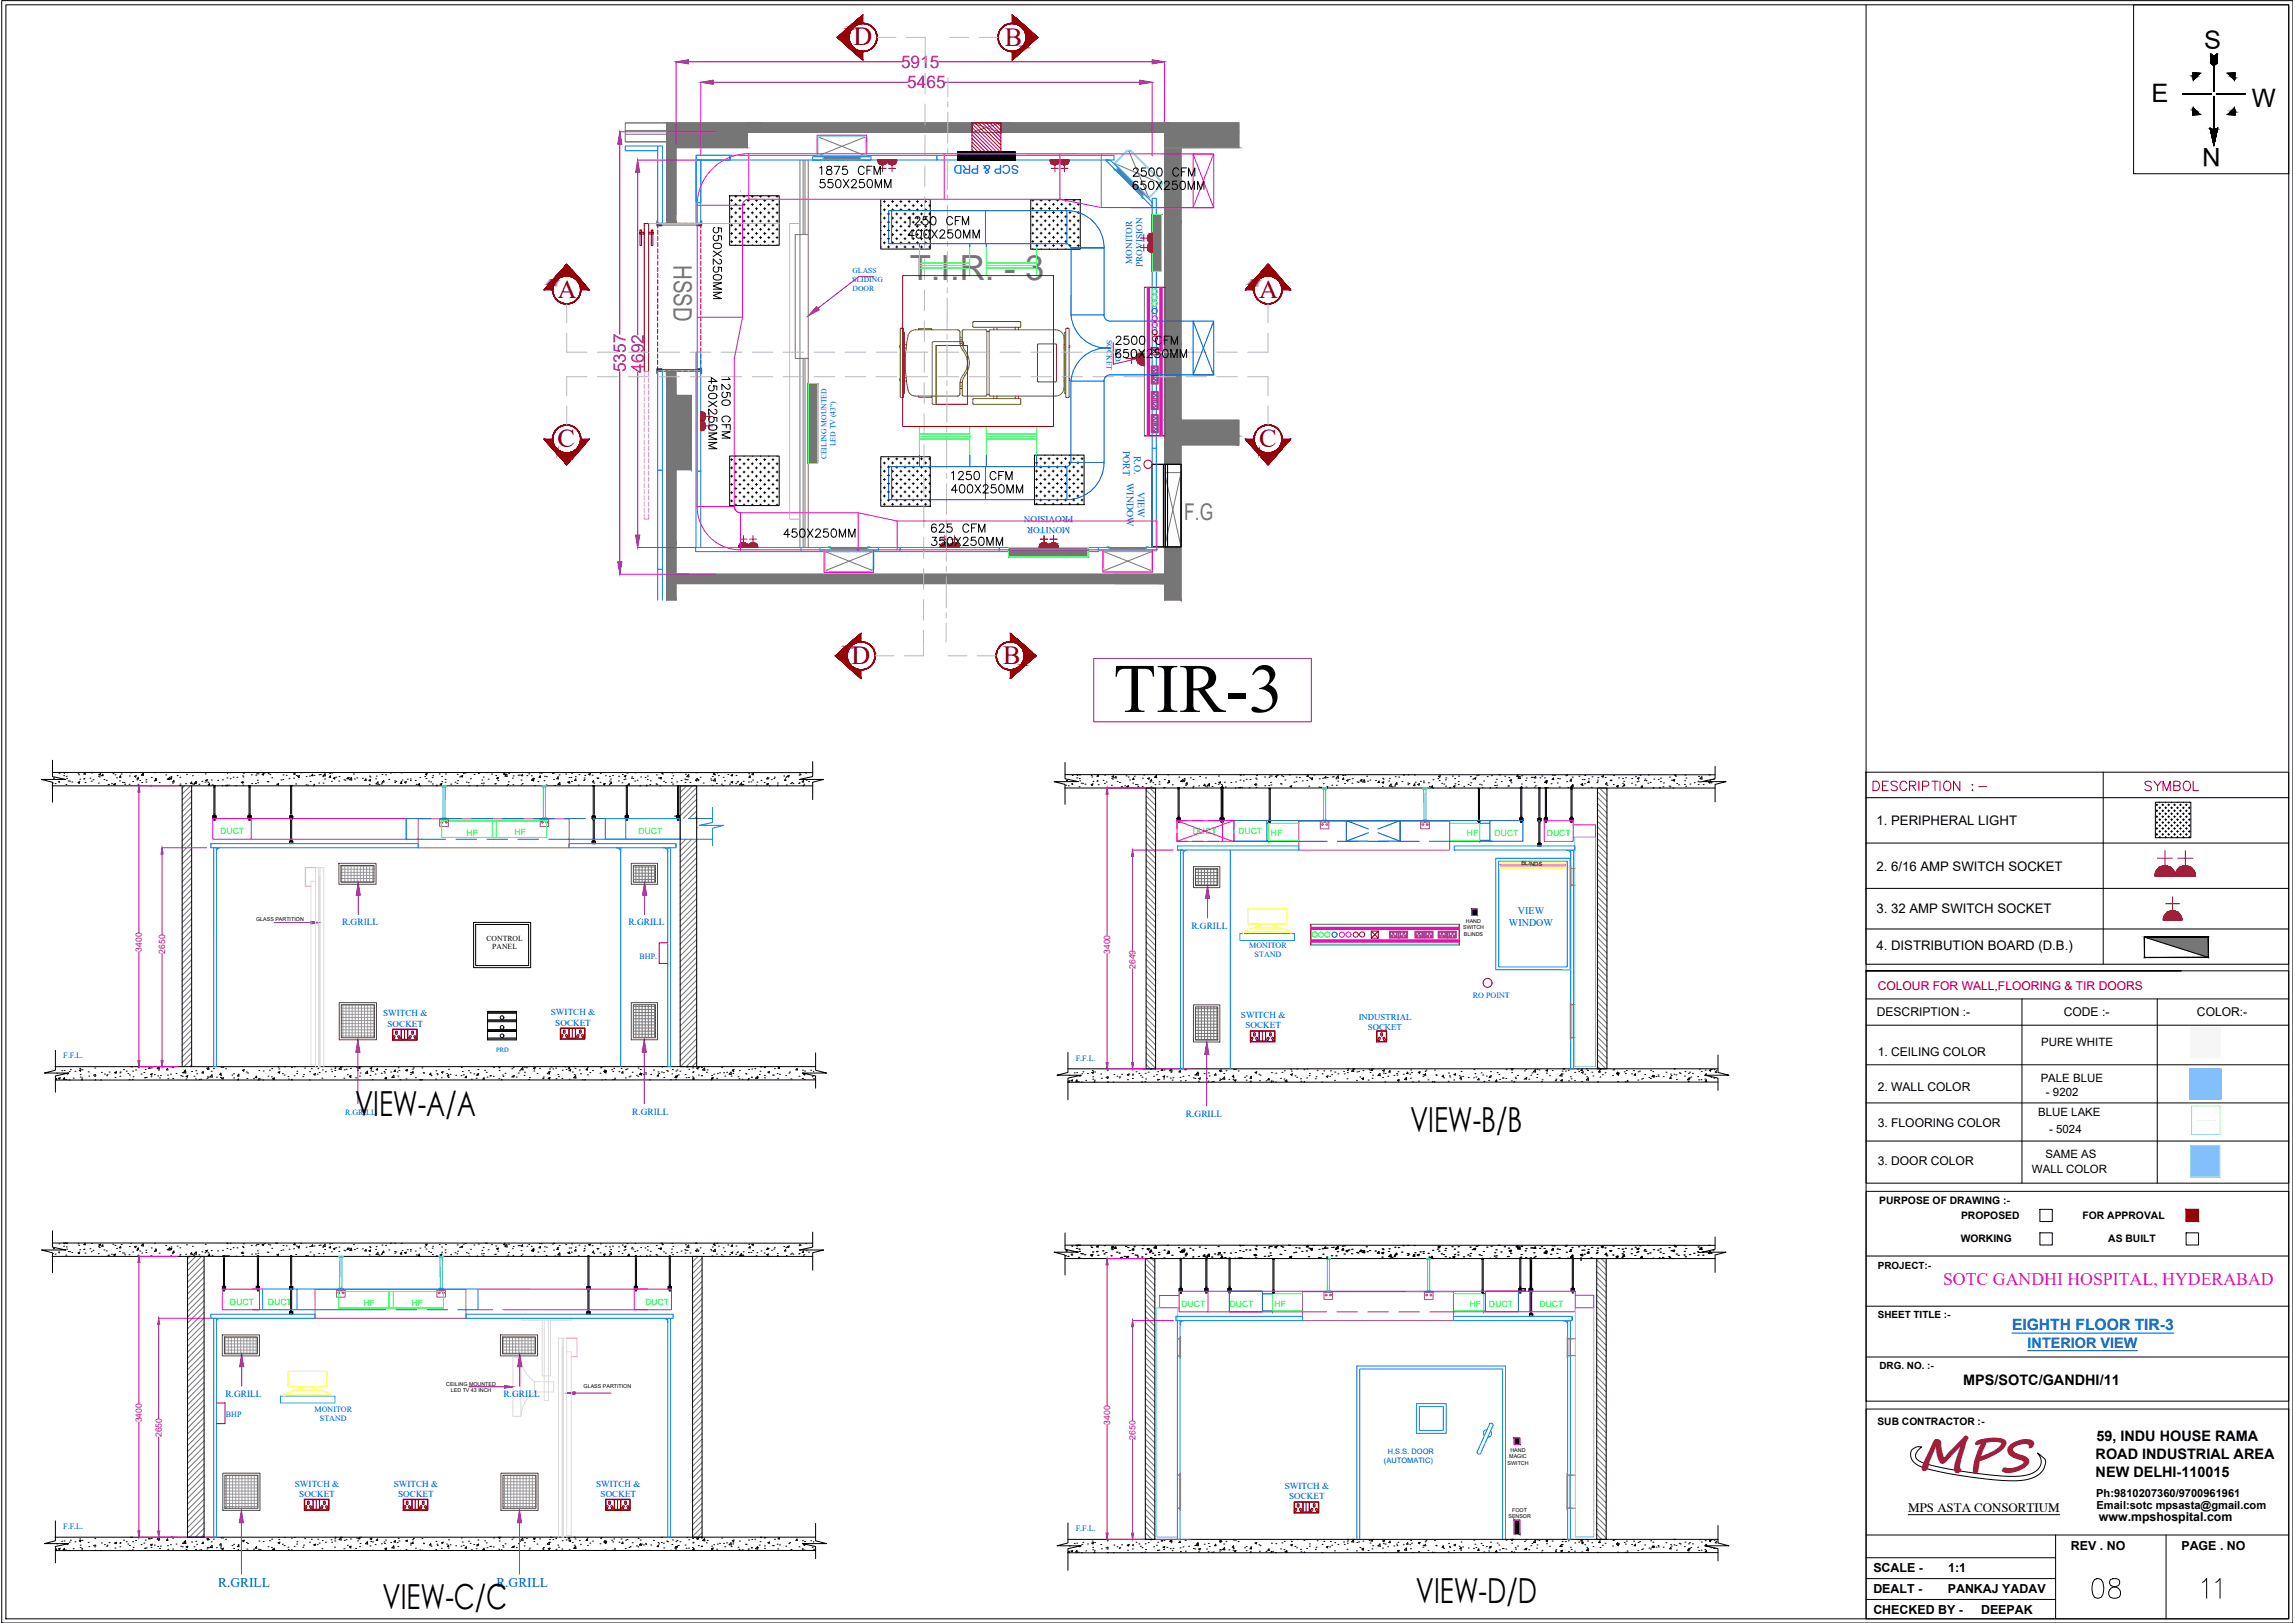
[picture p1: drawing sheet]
<svg xmlns="http://www.w3.org/2000/svg" width="594mm" height="420mm" viewBox="0 0 594 420" stroke-linecap="round" stroke-linejoin="round" font-family="sans-serif">
<defs><g id="words">
<text font-size="18" x="288.2" y="184.3">TIR-3</text>
<text font-size="12" fill="#991b1e" x="496.7" y="380.8">MPS</text>
<text font-size="9" fill="#767676" x="235.5" y="72.5">T.I.R. - 3</text>
<g font-size="8.9">
<text x="91.9" y="288.8">VIEW-A/A</text>
<text x="365" y="292.9">VIEW-B/B</text>
<text x="99" y="416.5">VIEW-C/C</text>
<text x="366.5" y="414.9">VIEW-D/D</text>
</g>
<text font-size="8.8" x="540.5" y="414.9">08</text>
<text font-size="8.4" x="575.7" y="414.9" transform="rotate(-90 575.7 414.9)">11</text>
<g font-size="6.8" fill="#950000">
<text x="220.9" y="11.7">D</text>
<text x="260.1" y="11.8">B</text>
<text x="144.4" y="77">A</text>
<text x="325.9" y="77">A</text>
<text x="144.4" y="115.7">C</text>
<text x="325.9" y="115.7">C</text>
<text x="220.5" y="171.8">D</text>
<text x="259.7" y="171.9">B</text>
</g>
<g font-size="6.6">
<text x="570.6" y="12.7">S</text>
<text x="557" y="26.5">E</text>
<text x="582.9" y="27.6">W</text>
<text x="574.8" y="38.2" transform="rotate(-180 574.8 38.2)">N</text>
</g>
<text font-size="6.6" fill="#767676" x="174.3" y="68.6" transform="rotate(90 174.3 68.6)">HSSD</text>
<text font-size="6" fill="#767676" x="306.6" y="134.7">F.G</text>
<g font-size="5.7" fill="#f00">
<text x="483.7" y="206">DESCRIPTION :-</text>
<text x="553.9" y="206">SYMBOL</text>
</g>
<text font-size="5.3" x="187.7" y="78.7" transform="rotate(-90 187.7 78.7)">550X250MM</text>
<text font-size="5.3" fill="#f7abae" x="201.8" y="140.4">450X250MM</text>
<text font-size="4.6" fill="#f0f" x="503" y="332.7">SOTC GANDHI HOSPITAL, HYDERABAD</text>
<g font-size="4.5" fill="#b8008a">
<text x="233.2" y="17.6">5915</text>
<text x="234.8" y="22.9">5465</text>
<text x="162" y="96.4" transform="rotate(-90 162 96.4)">5357</text>
<text x="166.6" y="96.5" transform="rotate(-90 166.6 96.5)">4692</text>
</g>
<text font-size="4.1" fill="#00f" x="520.8" y="344.2">EIGHTH FLOOR TIR-3</text>
<text font-size="3.7" fill="#00f" x="524.9" y="348.9">INTERIOR VIEW</text>
<g font-size="3.7">
<text x="508.2" y="358.6">MPS/SOTC/GANDHI/11</text>
<text x="542.5" y="377.7">ROAD INDUSTRIAL AREA</text>
<text x="542.7" y="373">59, INDU HOUSE RAMA</text>
<text x="542.5" y="382.3">NEW DELHI-110015</text>
</g>
<g font-size="3.5" fill="#00f">
<text x="56.5" y="410.8">R.GRILL</text>
<text x="128.5" y="410.8">R.GRILL</text>
</g>
<g font-size="3.4">
<text x="485.7" y="213.6">1. PERIPHERAL LIGHT</text>
<text x="485.7" y="225.4">2. 6/16 AMP SWITCH SOCKET</text>
<text x="485.7" y="236.2">3. 32 AMP SWITCH SOCKET</text>
<text x="485.7" y="245.9">4. DISTRIBUTION BOARD (D.B.)</text>
</g>
<text font-size="3.3" x="494" y="391.4">MPS ASTA CONSORTIUM</text>
<g font-size="3.2">
<text x="543.3" y="393.7">www.mpshospital.com</text>
<text x="536.1" y="401.2">REV . NO</text>
<text x="564.7" y="401.2">PAGE . NO</text>
<text x="484.9" y="406.9">SCALE -</text>
<text x="504.3" y="406.9">1:1</text>
<text x="484.9" y="412.3">DEALT -</text>
<text x="504.2" y="412.3">PANKAJ YADAV</text>
<text x="484.9" y="417.7">CHECKED BY -</text>
<text x="512.8" y="417.7">DEEPAK</text>
</g>
<text font-size="3.1" fill="#00f" x="263.8" y="42.8" transform="rotate(-180 263.8 42.8)">SCP &amp; PRD</text>
<text font-size="3.1" fill="#f00" x="486.1" y="256.2">COLOUR FOR WALL,FLOORING &amp; TIR DOORS</text>
<g font-size="3.1">
<text x="485.8" y="263">DESCRIPTION :-</text>
<text x="534.2" y="263">CODE :-</text>
<text x="568.7" y="263">COLOR:-</text>
<text x="486.1" y="273.3">1. CEILING COLOR</text>
<text x="486.1" y="282.5">2. WALL COLOR</text>
<text x="486.1" y="291.6">3. FLOORING COLOR</text>
<text x="486.1" y="301.5">3. DOOR COLOR</text>
</g>
<g font-size="3">
<text x="528.4" y="270.8">PURE WHITE</text>
<text x="528.2" y="280">PALE BLUE</text>
<text x="529.6" y="283.7">- 9202</text>
<text x="527.6" y="288.8">BLUE LAKE</text>
<text x="530.5" y="293.2">- 5024</text>
<text x="529.5" y="299.7">SAME AS</text>
<text x="526" y="303.6">WALL COLOR</text>
</g>
<g font-size="2.9">
<text x="542.6" y="387.6">Ph:9810207360/9700961961</text>
<text x="542.7" y="390.7">Email:sotc mpsasta@gmail.com</text>
</g>
<g font-size="2.7">
<text x="486.5" y="311.7">PURPOSE OF DRAWING :-</text>
<text x="507.6" y="315.6">PROPOSED</text>
<text x="539.1" y="315.6">FOR APPROVAL</text>
<text x="507.5" y="321.4">WORKING</text>
<text x="545.7" y="321.4">AS BUILT</text>
<text x="486" y="368.9">SUB CONTRACTOR :-</text>
</g>
<g font-size="2.6" fill="#00f">
<text x="290.7" y="116.7" transform="rotate(90 290.7 116.7)">PORT</text>
<text x="293.6" y="118" transform="rotate(90 293.6 118)">R.O.</text>
<text x="291.7" y="125" transform="rotate(90 291.7 125)">WINDOW</text>
<text x="294.6" y="127.3" transform="rotate(90 294.6 127.3)">VIEW</text>
<text x="390.6" y="239.6">WINDOW</text>
<text x="392.9" y="236.7">VIEW</text>
</g>
<g font-size="2.6">
<text x="486.1" y="328.4">PROJECT:-</text>
<text x="486.1" y="341.3">SHEET TITLE :-</text>
<text x="486.5" y="354.4">DRG. NO. :-</text>
</g>
<g font-size="2.4" fill="#00f">
<text x="293.1" y="68.3" transform="rotate(-90 293.1 68.3)">MONITOR</text>
<text x="295.8" y="69.1" transform="rotate(-90 295.8 69.1)">PROVISION</text>
<text x="277" y="136.3" transform="rotate(-180 277 136.3)">MONITOR</text>
<text x="277.8" y="133.6" transform="rotate(-180 277.8 133.6)">PROVISION</text>
<text x="88.5" y="239.6">R.GRILL</text>
<text x="162.7" y="239.6">R.GRILL</text>
<text x="308.4" y="240.4">R.GRILL</text>
<text x="99.2" y="263.1">SWITCH &amp;</text>
<text x="142.6" y="262.9">SWITCH &amp;</text>
<text x="321.2" y="263.6">SWITCH &amp;</text>
<text x="100.3" y="265.8">SOCKET</text>
<text x="143.7" y="265.5">SOCKET</text>
<text x="322.4" y="266.2">SOCKET</text>
<text x="163.6" y="288.7">R.GRILL</text>
<text x="307" y="289.3">R.GRILL</text>
<text x="58.4" y="361.7">R.GRILL</text>
<text x="130.3" y="361.7">R.GRILL</text>
<text x="76.3" y="384.8">SWITCH &amp;</text>
<text x="77.5" y="387.5">SOCKET</text>
<text x="101.9" y="384.8">SWITCH &amp;</text>
<text x="103.1" y="387.5">SOCKET</text>
<text x="154.3" y="384.8">SWITCH &amp;</text>
<text x="155.5" y="387.5">SOCKET</text>
<text x="332.6" y="385.5">SWITCH &amp;</text>
<text x="333.7" y="388.2">SOCKET</text>
</g>
<g font-size="2.3" fill="#00f">
<text x="351.7" y="264">INDUSTRIAL</text>
<text x="354.1" y="266.5">SOCKET</text>
</g>
<g font-size="2.2" fill="#0f0">
<text x="57" y="216">DUCT</text>
<text x="165.3" y="216">DUCT</text>
<text x="308.7" y="215.8">DUCT</text>
<text x="320.5" y="215.8">DUCT</text>
<text x="120.8" y="216.4">HF</text>
<text x="133.2" y="216.2">HF</text>
<text x="329" y="216.5">HF</text>
<text x="379.7" y="216.5">HF</text>
<text x="386.9" y="216.5">DUCT</text>
<text x="400.4" y="216.5">DUCT</text>
<text x="59.5" y="337.8">DUCT</text>
<text x="69.4" y="337.8">DUCT</text>
<text x="94.1" y="338.2">HF</text>
<text x="106.5" y="338">HF</text>
<text x="167" y="337.8">DUCT</text>
<text x="305.8" y="338.3">DUCT</text>
<text x="318.3" y="338.3">DUCT</text>
<text x="329.9" y="338.3">HF</text>
<text x="380.4" y="338.3">HF</text>
<text x="385.4" y="338.3">DUCT</text>
<text x="398.5" y="338.3">DUCT</text>
</g>
<g font-size="2.2" fill="#b8008a">
<text x="36.8" y="246.4" transform="rotate(-90 36.8 246.4)">3400</text>
<text x="42.7" y="246.9" transform="rotate(-90 42.7 246.9)">2650</text>
<text x="287.4" y="247" transform="rotate(-90 287.4 247)">3400</text>
<text x="294" y="250.9" transform="rotate(-90 294 250.9)">2649</text>
<text x="36.8" y="368.2" transform="rotate(-90 36.8 368.2)">3400</text>
<text x="287.4" y="368.8" transform="rotate(-90 287.4 368.8)">3400</text>
<text x="41.9" y="372.1" transform="rotate(-90 41.9 372.1)">2650</text>
<text x="294" y="372.7" transform="rotate(-90 294 372.7)">2650</text>
</g>
<g font-size="2.1" fill="#00f">
<text x="323.4" y="245.4">MONITOR</text>
<text x="165.6" y="248.2">BHP.</text>
<text x="324.8" y="247.8">STAND</text>
<text x="381.3" y="258.3">RO POINT</text>
<text x="16.4" y="274">F.F.L.</text>
<text x="278.5" y="274.6">F.F.L.</text>
<text x="89.3" y="288.6">R.GRILL</text>
<text x="81.4" y="365.4">MONITOR</text>
<text x="58.5" y="366.8">BHP</text>
<text x="82.8" y="367.8">STAND</text>
<text x="16.4" y="395.8">F.F.L.</text>
<text x="278.5" y="396.4">F.F.L.</text>
</g>
<g font-size="2" fill="#00f">
<text x="220.7" y="70.8">GLASS</text>
<text x="220.6" y="73">SLIDING</text>
<text x="220.7" y="75.3">DOOR</text>
<text x="286.5" y="88" transform="rotate(90 286.5 88)">SOCKET</text>
<text x="288.7" y="90" transform="rotate(90 288.7 90)">IND.</text>
<text x="214" y="118.9" transform="rotate(-90 214 118.9)">CEILING MOUNTED</text>
<text x="216.3" y="115.5" transform="rotate(-90 216.3 115.5)">LED TV (43&quot;)</text>
</g>
<g font-size="2">
<text x="125.9" y="243.5">CONTROL</text>
<text x="127.4" y="245.8">PANEL</text>
</g>
<g font-size="1.9" fill="#00f">
<text x="359.2" y="376.5">H.S.S. DOOR</text>
<text x="358.2" y="378.8">(AUTOMATIC)</text>
</g>
<text font-size="1.7" fill="#00f" x="128.4" y="272.3">PRD</text>
<text font-size="1.5" x="393.8" y="224" transform="rotate(2 393.8 224)">BLINDS</text>
<g font-size="1.4">
<text x="66.3" y="238.5">GLASS PARTITION</text>
<text x="379.5" y="238.9">HAND</text>
<text x="378.7" y="240.6">SWITCH</text>
<text x="378.9" y="242.3">BLINDS</text>
<text x="115.5" y="358.7">CEILING MOUNTED</text>
<text x="151.1" y="359.3">GLASS PARTITION</text>
<text x="116.7" y="360.3">LED TV 43 INCH</text>
<text x="390.7" y="377.5">MAGIC</text>
<text x="391" y="375.8">HAND</text>
<text x="390.3" y="379.1">SWITCH</text>
<text x="390.5" y="393.1">SENSOR</text>
<text x="391.5" y="391.4">FOOT</text>
</g>
</g></defs>
<!-- layer: MGPS -->
<path d="M483 338.1h109.5M483 325.2h109.5M483 364.8v54.3h109.5v-54.3M483 397.4h109.5M532.1 397.4v21.7M560.7 397.4v21.7M483 408.7h49.1M483 414.1h49.1M483 403.3h49.1" fill="none" stroke="#000" stroke-width=".26"/>
<!-- layer: proposed floor pattern -->
<path d="M544.4 199.9v49.7M483 251.3h109.5v55h-109.5zM483 258.6h109.5M523.4 258.6v47.7M558.4 258.6v47.7M483 265.4h109.5M483 275.6h109.5M483 285.5h109.5M483 295.4h109.5M483 351.3h109.5" fill="none" stroke="#000" stroke-width=".26"/>
<!-- layer: TITLE -->
<path d="M483 364.8h109.5" fill="none" stroke="#000" stroke-width=".26"/>
<!-- layer: 0 -->
<g fill="none" stroke="#000" stroke-width=".26">
<path d="M189.1 58.3h.6M189.1 56.2h.6M189.1 54h.6M189.1 51.9h.6M189.4 51.6v.5M189.4 53.8v.5M189.4 55.9v.5M190.2 59.4h.5M190.2 57.2h.5M190.2 55.1h.5M190.2 52.9h.5M190.2 50.8h.5"/>
<path d="M190.5 50.7v.4M190.5 52.7v.5M190.5 54.8v.6M190.5 57v.5M190.5 59.1v.5M191.3 58.3h.5M191.3 56.2h.5M191.3 54h.5M191.3 51.9h.5M191.5 51.6v.5M191.5 53.8v.5M191.5 55.9v.5"/>
<path d="M191.5 58v.6M192.3 59.4h.6M192.3 57.2h.6M192.3 55.1h.6M192.3 52.9h.6M192.3 50.8h.6M192.6 50.7v.4M192.6 52.7v.5M192.6 54.8v.6M192.6 57v.5M192.6 59.1v.5M193.4 58.3h.5"/>
<path d="M193.4 56.2h.5M193.4 54h.5M193.4 51.9h.5M193.7 51.6v.5M193.7 53.8v.5M193.7 55.9v.5M193.7 58v.6M194.5 59.4h.5M194.5 57.2h.5M194.5 55.1h.5M194.5 52.9h.5M194.5 50.8h.5"/>
<path d="M194.7 50.7v.4M194.7 52.7v.5M194.7 54.8v.6M194.7 57v.5M194.7 59.1v.5M195.5 58.3h.6M195.5 56.2h.6M195.5 54h.6M195.5 51.9h.6M195.8 51.6v.5M195.8 53.8v.5M195.8 55.9v.5"/>
<path d="M195.8 58v.6M196.6 59.4h.5M196.6 57.2h.5M196.6 55.1h.5M196.6 52.9h.5M196.6 50.8h.5M196.9 50.7v.4M196.9 52.7v.5M196.9 54.8v.6M196.9 57v.5M196.9 59.1v.5M197.7 58.3h.5"/>
<path d="M197.7 56.2h.5M197.7 54h.5M197.7 51.9h.5M197.9 51.6v.5M197.9 53.8v.5M197.9 55.9v.5M197.9 58v.6M198.7 59.4h.6M198.7 57.2h.6M198.7 55.1h.6M198.7 52.9h.6M198.7 50.8h.6"/>
<path d="M199 50.7v.4M199 52.7v.5M199 54.8v.6M199 57v.5M199 59.1v.5M199.8 58.3h.6M199.8 56.2h.6M199.8 54h.6M199.8 51.9h.6M200.1 51.6v.5M200.1 53.8v.5M200.1 55.9v.5"/>
<path d="M200.1 58v.6M200.9 59.4h.5M200.9 57.2h.5M200.9 55.1h.5M200.9 52.9h.5M200.9 50.8h.5M201.2 50.7v.4M201.2 52.7v.5M201.2 54.8v.6M201.2 57v.5M201.2 59.1v.5M228 53.2h.1"/>
<path d="M228 55.4h.1M228 57.5h.1M228 59.7h.1M228.7 52.2h.5M228.7 54.3h.5M228.7 56.5h.5M228.7 58.6h.5M228.9 51.9v.5M228.9 54v.6M228.9 56.2v.5M228.9 58.3v.6M229.7 53.2h.6"/>
<path d="M229.7 55.4h.6M229.7 57.5h.6M229.7 59.7h.6M230 53v.5M230 55.1v.5M230 57.3v.5M230 59.4v.5M230.8 52.2h.5M230.8 54.3h.5M230.8 56.5h.5M230.8 58.6h.5M231.1 51.9v.5"/>
<path d="M231.1 54v.6M231.1 56.2v.5M231.1 58.3v.6M231.9 53.2h.5M231.9 55.4h.5M231.9 57.5h.5M231.9 59.7h.5M232.1 53v.5M232.1 55.1v.5M232.1 57.3v.5M232.1 59.4v.5M232.9 52.2h.6"/>
<path d="M232.9 54.3h.6M232.9 56.5h.6M232.9 58.6h.6M233.2 51.9v.5M233.2 54v.6M233.2 56.2v.5M233.2 58.3v.6M234 53.2h.5M234 55.4h.5M234 57.5h.5M234 59.7h.5M234.3 53v.5"/>
<path d="M234.3 55.1v.5M234.3 57.3v.5M234.3 59.4v.5M235.1 52.2h.5M235.1 54.3h.5M235.1 56.5h.5M235.1 58.6h.5M235.3 51.9v.5M235.3 54v.6M235.3 56.2v.5M235.3 58.3v.6M236.1 53.2h.6"/>
<path d="M236.1 55.4h.6M236.1 57.5h.6M236.1 59.7h.6M236.4 53v.5M236.4 55.1v.5M236.4 57.3v.5M236.4 59.4v.5M237.2 52.2h.5M237.2 54.3h.5M237.2 56.5h.5M237.2 58.6h.5M237.5 51.9v.5"/>
<path d="M237.5 54v.6M237.5 56.2v.5M237.5 58.3v.6M238.3 53.2h.5M238.3 55.4h.5M238.3 57.5h.5M238.3 59.7h.5M238.5 53v.5M238.5 55.1v.5M238.5 57.3v.5M238.5 59.4v.5M239.3 52.2h.6"/>
<path d="M239.3 54.3h.6M239.3 56.5h.6M239.3 58.6h.6M239.6 51.9v.5M239.6 54v.6M239.6 56.2v.5M239.6 58.3v.6M240.4 53.2h.4M240.4 55.4h.4M240.4 57.5h.4M240.4 59.7h.4M240.7 53v.5"/>
<path d="M240.7 55.1v.5M240.7 57.3v.5M240.7 59.4v.5M267.1 58.2h.5M267.1 56.1h.5M267.1 54h.5M267.1 51.8h.5M267.4 51.7v.4M267.4 53.7v.5M267.4 55.8v.6M267.4 58v.5M268.2 59.3h.5"/>
<path d="M268.2 57.2h.5M268.2 55h.5M268.2 52.9h.5M268.4 52.6v.6M268.4 54.8v.5M268.4 56.9v.5M268.4 59v.6M269.2 58.2h.6M269.2 56.1h.6M269.2 54h.6M269.2 51.8h.6M269.5 51.7v.4"/>
<path d="M269.5 53.7v.5M269.5 55.8v.6M269.5 58v.5M270.3 59.3h.5M270.3 57.2h.5M270.3 55h.5M270.3 52.9h.5M270.6 52.6v.6M270.6 54.8v.5M270.6 56.9v.5M270.6 59v.6M271.4 58.2h.5"/>
<path d="M271.4 56.1h.5M271.4 54h.5M271.4 51.8h.5M271.6 51.7v.4M271.6 53.7v.5M271.6 55.8v.6M271.6 58v.5M272.4 59.3h.6M272.4 57.2h.6M272.4 55h.6M272.4 52.9h.6M272.7 52.6v.6"/>
<path d="M272.7 54.8v.5M272.7 56.9v.5M272.7 59v.6M273.5 58.2h.5M273.5 56.1h.5M273.5 54h.5M273.5 51.8h.5M273.8 51.7v.4M273.8 53.7v.5M273.8 55.8v.6M273.8 58v.5M274.6 59.3h.5"/>
<path d="M274.6 57.2h.5M274.6 55h.5M274.6 52.9h.5M274.8 52.6v.6M274.8 54.8v.5M274.8 56.9v.5M274.8 59v.6M275.6 58.2h.6M275.6 56.1h.6M275.6 54h.6M275.6 51.8h.6M275.9 51.7v.4"/>
<path d="M275.9 53.7v.5M275.9 55.8v.6M275.9 58v.5M276.7 59.3h.5M276.7 57.2h.5M276.7 55h.5M276.7 52.9h.5M277 52.6v.6M277 54.8v.5M277 56.9v.5M277 59v.6M277.8 58.2h.5"/>
<path d="M277.8 56.1h.5M277.8 54h.5M277.8 51.8h.5M278 51.7v.4M278 53.7v.5M278 55.8v.6M278 58v.5M278.8 59.3h.6M278.8 57.2h.6M278.8 55h.6M278.8 52.9h.6M279.1 52.6v.6"/>
<path d="M279.1 54.8v.5M279.1 56.9v.5M279.1 59v.6M189.1 62.6h.6M189.1 60.4h.6M190.2 61.5h.5M190.5 61.2v.6M190.5 63.4v.1M191.3 62.6h.5M191.3 60.4h.5M191.5 60.2v.5M191.5 62.3v.5"/>
<path d="M192.3 61.5h.6M192.6 61.2v.6M192.6 63.4v.1M193.4 62.6h.5M193.4 60.4h.5M193.7 60.2v.5M193.7 62.3v.5M194.5 61.5h.5M194.7 61.2v.6M194.7 63.4v.1M195.5 62.6h.6M195.5 60.4h.6"/>
<path d="M195.8 60.2v.5M195.8 62.3v.5M196.6 61.5h.5M196.9 61.2v.6M196.9 63.4v.1M197.7 62.6h.5M197.7 60.4h.5M197.9 60.2v.5M197.9 62.3v.5M198.7 61.5h.6M199 61.2v.6M199 63.4v.1"/>
<path d="M199.8 62.6h.6M199.8 60.4h.6M200.1 60.2v.5M200.1 62.3v.5M200.9 61.5h.5M201.2 61.2v.6M201.2 63.4v.1M228 61.8h.1M228 63.9h.1M228.7 60.7h.5M228.7 62.9h.5M228.9 60.5v.5"/>
<path d="M228.9 62.6v.5M229.7 61.8h.6M229.7 63.9h.6M230 61.5v.6M230 63.7v.5M230.8 60.7h.5M230.8 62.9h.5M231.1 60.5v.5M231.1 62.6v.5M231.9 61.8h.5M231.9 63.9h.5M232.1 61.5v.6"/>
<path d="M232.1 63.7v.5M232.9 60.7h.6M232.9 62.9h.6M233.2 60.5v.5M233.2 62.6v.5M234 61.8h.5M234 63.9h.5M234.3 61.5v.6M234.3 63.7v.5M235.1 60.7h.5M235.1 62.9h.5M235.3 60.5v.5"/>
<path d="M235.3 62.6v.5M236.1 61.8h.6M236.1 63.9h.6M236.4 61.5v.6M236.4 63.7v.5M237.2 60.7h.5M237.2 62.9h.5M237.5 60.5v.5M237.5 62.6v.5M238.3 61.8h.5M238.3 63.9h.5M238.5 61.5v.6"/>
<path d="M238.5 63.7v.5M239.3 60.7h.6M239.3 62.9h.6M239.6 60.5v.5M239.6 62.6v.5M240.4 61.8h.4M240.4 63.9h.4M240.7 61.5v.6M240.7 63.7v.5M267.1 62.5h.5M267.1 60.4h.5M267.4 60.1v.5"/>
<path d="M267.4 62.2v.6M267.4 64.4v.1M268.2 63.6h.5M268.2 61.4h.5M268.4 61.2v.5M268.4 63.3v.5M269.2 62.5h.6M269.2 60.4h.6M269.5 60.1v.5M269.5 62.2v.6M269.5 64.4v.1M270.3 63.6h.5"/>
<path d="M270.3 61.4h.5M270.6 61.2v.5M270.6 63.3v.5M271.4 62.5h.5M271.4 60.4h.5M271.6 60.1v.5M271.6 62.2v.6M271.6 64.4v.1M272.4 63.6h.6M272.4 61.4h.6M272.7 61.2v.5M272.7 63.3v.5"/>
<path d="M273.5 62.5h.5M273.5 60.4h.5M273.8 60.1v.5M273.8 62.2v.6M273.8 64.4v.1M274.6 63.6h.5M274.6 61.4h.5M274.8 61.2v.5M274.8 63.3v.5M275.6 62.5h.6M275.6 60.4h.6M275.9 60.1v.5"/>
<path d="M275.9 62.2v.6M275.9 64.4v.1M276.7 63.6h.5M276.7 61.4h.5M277 61.2v.5M277 63.3v.5M277.8 62.5h.5M277.8 60.4h.5M278 60.1v.5M278 62.2v.6M278 64.4v.1M278.8 63.6h.6"/>
<path d="M278.8 61.4h.6M279.1 61.2v.5M279.1 63.3v.5M189.1 119h.6M189.4 118.7v.6M190.5 118.1v.1M190.5 119.8v.5M191.3 119h.5M191.5 118.7v.6M192.6 118.1v.1M192.6 119.8v.5M193.4 119h.5"/>
<path d="M193.7 118.7v.6M194.7 118.1v.1M194.7 119.8v.5M195.5 119h.6M195.8 118.7v.6M196.9 118.1v.1M196.9 119.8v.5M197.7 119h.5M197.9 118.7v.6M199 118.1v.1M199 119.8v.5M199.8 119h.6"/>
<path d="M200.1 118.7v.6M201.2 118.1v.1M201.2 119.8v.5M228 118.8h.1M228.7 119.9h.5M228.9 119.6v.5M229.7 118.8h.6M230 118.5v.6M230.8 119.9h.5M231.1 119.6v.5M231.9 118.8h.5M232.1 118.5v.6"/>
<path d="M232.9 119.9h.6M233.2 119.6v.5M234 118.8h.5M234.3 118.5v.6M235.1 119.9h.5M235.3 119.6v.5M236.1 118.8h.6M236.4 118.5v.6M237.2 119.9h.5M237.5 119.6v.5M238.3 118.8h.5M238.5 118.5v.6"/>
<path d="M239.3 119.9h.6M239.6 119.6v.5M240.4 118.8h.4M240.7 118.5v.6M268.1 119.8h.5M268.3 117.8v.2M268.3 119.6v.5M269.1 118.8h.6M269.4 118.5v.5M270.2 119.8h.5M270.5 117.8v.2M270.5 119.6v.5"/>
<path d="M271.3 118.8h.5M271.5 118.5v.5M272.3 119.8h.6M272.6 117.8v.2M272.6 119.6v.5M273.4 118.8h.5M273.7 118.5v.5M274.5 119.8h.5M274.8 117.8v.2M274.8 119.6v.5M275.6 118.8h.5M275.8 118.5v.5"/>
<path d="M276.6 119.8h.6M276.9 117.8v.2M276.9 119.6v.5M277.7 118.8h.5M278 118.5v.5M278.8 119.8h.5M279 117.8v.2M279 119.6v.5M279.8 118.8h.6M280.1 118.5v.5M189.1 121.1h.6M189.1 123.3h.6"/>
<path d="M189.1 125.4h.6M189.1 127.5h.6M189.1 129.7h.6M189.4 120.9v.5M189.4 123v.5M189.4 125.1v.6M189.4 127.3v.5M189.4 129.4v.5M190.2 120.1h.5M190.2 122.2h.5M190.2 124.3h.5M190.2 126.5h.5"/>
<path d="M190.2 128.6h.5M190.2 130.7h.5M190.5 121.9v.6M190.5 124.1v.5M190.5 126.2v.5M190.5 128.3v.6M190.5 130.5v.4M191.3 121.1h.5M191.3 123.3h.5M191.3 125.4h.5M191.3 127.5h.5M191.3 129.7h.5"/>
<path d="M191.5 120.9v.5M191.5 123v.5M191.5 125.1v.6M191.5 127.3v.5M191.5 129.4v.5M192.3 120.1h.6M192.3 122.2h.6M192.3 124.3h.6M192.3 126.5h.6M192.3 128.6h.6M192.3 130.7h.6M192.6 121.9v.6"/>
<path d="M192.6 124.1v.5M192.6 126.2v.5M192.6 128.3v.6M192.6 130.5v.4M193.4 121.1h.5M193.4 123.3h.5M193.4 125.4h.5M193.4 127.5h.5M193.4 129.7h.5M193.7 120.9v.5M193.7 123v.5M193.7 125.1v.6"/>
<path d="M193.7 127.3v.5M193.7 129.4v.5M194.5 120.1h.5M194.5 122.2h.5M194.5 124.3h.5M194.5 126.5h.5M194.5 128.6h.5M194.5 130.7h.5M194.7 121.9v.6M194.7 124.1v.5M194.7 126.2v.5M194.7 128.3v.6"/>
<path d="M194.7 130.5v.4M195.5 121.1h.6M195.5 123.3h.6M195.5 125.4h.6M195.5 127.5h.6M195.5 129.7h.6M195.8 120.9v.5M195.8 123v.5M195.8 125.1v.6M195.8 127.3v.5M195.8 129.4v.5M196.6 120.1h.5"/>
<path d="M196.6 122.2h.5M196.6 124.3h.5M196.6 126.5h.5M196.6 128.6h.5M196.6 130.7h.5M196.9 121.9v.6M196.9 124.1v.5M196.9 126.2v.5M196.9 128.3v.6M196.9 130.5v.4M197.7 121.1h.5M197.7 123.3h.5"/>
<path d="M197.7 125.4h.5M197.7 127.5h.5M197.7 129.7h.5M197.9 120.9v.5M197.9 123v.5M197.9 125.1v.6M197.9 127.3v.5M197.9 129.4v.5M198.7 120.1h.6M198.7 122.2h.6M198.7 124.3h.6M198.7 126.5h.6"/>
<path d="M198.7 128.6h.6M198.7 130.7h.6M199 121.9v.6M199 124.1v.5M199 126.2v.5M199 128.3v.6M199 130.5v.4M199.8 121.1h.6M199.8 123.3h.6M199.8 125.4h.6M199.8 127.5h.6M199.8 129.7h.6"/>
<path d="M200.1 120.9v.5M200.1 123v.5M200.1 125.1v.6M200.1 127.3v.5M200.1 129.4v.5M200.9 120.1h.5M200.9 122.2h.5M200.9 124.3h.5M200.9 126.5h.5M200.9 128.6h.5M200.9 130.7h.5M201.2 121.9v.6"/>
<path d="M201.2 124.1v.5M201.2 126.2v.5M201.2 128.3v.6M201.2 130.5v.4M228 129.5h.1M228 127.3h.1M228 125.2h.1M228 123.1h.1M228 120.9h.1M228.7 130.5h.5M228.7 128.4h.5M228.7 126.3h.5"/>
<path d="M228.7 124.1h.5M228.7 122h.5M228.9 121.7v.6M228.9 123.9v.5M228.9 126v.5M228.9 128.1v.6M228.9 130.3v.5M229.7 129.5h.6M229.7 127.3h.6M229.7 125.2h.6M229.7 123.1h.6M229.7 120.9h.6"/>
<path d="M230 120.7v.5M230 122.8v.5M230 124.9v.6M230 127.1v.5M230 129.2v.5M230.8 130.5h.5M230.8 128.4h.5M230.8 126.3h.5M230.8 124.1h.5M230.8 122h.5M231.1 121.7v.6M231.1 123.9v.5"/>
<path d="M231.1 126v.5M231.1 128.1v.6M231.1 130.3v.5M231.9 129.5h.5M231.9 127.3h.5M231.9 125.2h.5M231.9 123.1h.5M231.9 120.9h.5M232.1 120.7v.5M232.1 122.8v.5M232.1 124.9v.6M232.1 127.1v.5"/>
<path d="M232.1 129.2v.5M232.9 130.5h.6M232.9 128.4h.6M232.9 126.3h.6M232.9 124.1h.6M232.9 122h.6M233.2 121.7v.6M233.2 123.9v.5M233.2 126v.5M233.2 128.1v.6M233.2 130.3v.5M234 129.5h.5"/>
<path d="M234 127.3h.5M234 125.2h.5M234 123.1h.5M234 120.9h.5M234.3 120.7v.5M234.3 122.8v.5M234.3 124.9v.6M234.3 127.1v.5M234.3 129.2v.5M235.1 130.5h.5M235.1 128.4h.5M235.1 126.3h.5"/>
<path d="M235.1 124.1h.5M235.1 122h.5M235.3 121.7v.6M235.3 123.9v.5M235.3 126v.5M235.3 128.1v.6M235.3 130.3v.5M236.1 129.5h.6M236.1 127.3h.6M236.1 125.2h.6M236.1 123.1h.6M236.1 120.9h.6"/>
<path d="M236.4 120.7v.5M236.4 122.8v.5M236.4 124.9v.6M236.4 127.1v.5M236.4 129.2v.5M237.2 130.5h.5M237.2 128.4h.5M237.2 126.3h.5M237.2 124.1h.5M237.2 122h.5M237.5 121.7v.6M237.5 123.9v.5"/>
<path d="M237.5 126v.5M237.5 128.1v.6M237.5 130.3v.5M238.3 129.5h.5M238.3 127.3h.5M238.3 125.2h.5M238.3 123.1h.5M238.3 120.9h.5M238.5 120.7v.5M238.5 122.8v.5M238.5 124.9v.6M238.5 127.1v.5"/>
<path d="M238.5 129.2v.5M239.3 130.5h.6M239.3 128.4h.6M239.3 126.3h.6M239.3 124.1h.6M239.3 122h.6M239.6 121.7v.6M239.6 123.9v.5M239.6 126v.5M239.6 128.1v.6M239.6 130.3v.5M240.4 129.5h.4"/>
<path d="M240.4 127.3h.4M240.4 125.2h.4M240.4 123.1h.4M240.4 120.9h.4M240.7 120.7v.5M240.7 122.8v.5M240.7 124.9v.6M240.7 127.1v.5M240.7 129.2v.5M268.1 130.5h.5M268.1 128.4h.5M268.1 126.2h.5"/>
<path d="M268.1 124.1h.5M268.1 122h.5M268.3 121.7v.5M268.3 123.8v.6M268.3 126v.5M268.3 128.1v.5M268.3 130.2v.4M269.1 120.9h.6M269.1 123h.6M269.1 125.2h.6M269.1 127.3h.6M269.1 129.4h.6"/>
<path d="M269.4 120.6v.6M269.4 122.8v.5M269.4 124.9v.5M269.4 127v.6M269.4 129.2v.5M270.2 130.5h.5M270.2 128.4h.5M270.2 126.2h.5M270.2 124.1h.5M270.2 122h.5M270.5 121.7v.5M270.5 123.8v.6"/>
<path d="M270.5 126v.5M270.5 128.1v.5M270.5 130.2v.4M271.3 120.9h.5M271.3 123h.5M271.3 125.2h.5M271.3 127.3h.5M271.3 129.4h.5M271.5 120.6v.6M271.5 122.8v.5M271.5 124.9v.5M271.5 127v.6"/>
<path d="M271.5 129.2v.5M272.3 130.5h.6M272.3 128.4h.6M272.3 126.2h.6M272.3 124.1h.6M272.3 122h.6M272.6 121.7v.5M272.6 123.8v.6M272.6 126v.5M272.6 128.1v.5M272.6 130.2v.4M273.4 120.9h.5"/>
<path d="M273.4 123h.5M273.4 125.2h.5M273.4 127.3h.5M273.4 129.4h.5M273.7 120.6v.6M273.7 122.8v.5M273.7 124.9v.5M273.7 127v.6M273.7 129.2v.5M274.5 130.5h.5M274.5 128.4h.5M274.5 126.2h.5"/>
<path d="M274.5 124.1h.5M274.5 122h.5M274.8 121.7v.5M274.8 123.8v.6M274.8 126v.5M274.8 128.1v.5M274.8 130.2v.4M275.6 120.9h.5M275.6 123h.5M275.6 125.2h.5M275.6 127.3h.5M275.6 129.4h.5"/>
<path d="M275.8 120.6v.6M275.8 122.8v.5M275.8 124.9v.5M275.8 127v.6M275.8 129.2v.5M276.6 130.5h.6M276.6 128.4h.6M276.6 126.2h.6M276.6 124.1h.6M276.6 122h.6M276.9 121.7v.5M276.9 123.8v.6"/>
<path d="M276.9 126v.5M276.9 128.1v.5M276.9 130.2v.4M277.7 120.9h.5M277.7 123h.5M277.7 125.2h.5M277.7 127.3h.5M277.7 129.4h.5M278 120.6v.6M278 122.8v.5M278 124.9v.5M278 127v.6"/>
<path d="M278 129.2v.5M278.8 130.5h.5M278.8 128.4h.5M278.8 126.2h.5M278.8 124.1h.5M278.8 122h.5M279 121.7v.5M279 123.8v.6M279 126v.5M279 128.1v.5M279 130.2v.4M279.8 120.9h.6"/>
<path d="M279.8 123h.6M279.8 125.2h.6M279.8 127.3h.6M279.8 129.4h.6M280.1 120.6v.6M280.1 122.8v.5M280.1 124.9v.5M280.1 127v.6M280.1 129.2v.5M13.6 196.8v4.2l3.4 .8h-6.3l2.9 .7v5.2M13.6 200h196.8M210.4 197.2v3.8l-3.5 .8h6.3l-2.8 .7v4.5"/>
<path d="M275.7 197.4v4.2l3.4 .7h-6.3l2.9 .8v5.1M444 198.4v3.2l-3.5 .7h6.3l-2.8 .8v4.5M13.5 203.4h196.9M55.1 211.2h.8v.7h-.8zM55.3 211.3l.4 .1zM55.3 211.1h.4M55.3 211.9h.4M55.3 211.7h.4M55.3 203.4h.4M55.3 203.4h.2M55.3 211.1h.2M55.3 211.7h.2"/>
<path d="M55.3 211.4h.2M55.3 211.8h.2M55.3 211.2h.2M55.3 212h.2M55.4 203.9h.2M55.4 211.5h.2M55.4 210.7h.2M55.4 211.7h.2M55.4 212h.2M55.5 203.4h.1M55.5 211.1v.1M55.5 211.3v.1"/>
<path d="M55.5 211.7v.1M55.5 211.9v.1M55.5 203.4h.2M55.5 211.2h.2M55.5 212h.2M55.5 211.8h.2M55.5 211.4h.2M55.5 211.7h.2M55.5 211.1h.2M55.6 203.4h-.2v9h.2v-9M55.6 211.4h-.2M55.8 211.2v.1"/>
<path d="M55.8 211.2l-.6 .1h.6M55.9 211.3h-.8v.5h.8M64.2 211.2h.8v.7h-.8zM64.2 211.3h.8v.5h-.8M64.3 211.2l.6 .1h-.6M64.3 211.2v.1M64.4 203.4h.4M64.4 211.3l.4 .1zM64.4 211.1h.4M64.4 211.9h.4M64.4 211.8h.4M64.4 203.4h.2"/>
<path d="M64.4 211.1h.2M64.4 211.7h.2M64.4 211.2h.2M64.4 212h.2M64.4 211.8h.2M64.4 211.4h.2M64.5 203.9h.2M64.5 211.5h.2M64.5 210.7h.2M64.5 211.7h.2M64.5 203.4h.2v9h-.2v-9M64.5 211.4h.2"/>
<path d="M64.5 212h.2M64.6 203.4h.1M64.6 211.1v.1M64.6 211.3v.1M64.6 211.8h.1M64.6 211.9v.1M64.6 211.4h.2M64.6 203.4h.2M64.6 211.2h.2M64.6 212h.2M64.6 211.8h.2M64.6 211.1h.2"/>
<path d="M74.9 211.3h.9v.6h-.9zM74.9 217.7h.9v.7h-.9zM75 211.3v.6h.8M75 217.8v.6h.8M75.2 211.8h.4M75.2 212h.4M75.2 211.3h.4M75.2 211.3l.4 .1zM75.2 203.4h.4M75.2 217.7h.4zM75.2 217.9h.4M75.2 211.8h.2"/>
<path d="M75.2 212h.2M75.2 211.2h.2M75.2 203.3h.2M75.2 217.7h.2M75.2 211.2h.4M75.2 211.4h.2M75.2 203.4h.2M75.2 217.9h.2M75.2 211.6h.3v6.3h-.3zM75.2 212.4h.3M75.3 211.7h.2M75.3 211.2h.2"/>
<path d="M75.3 212h.2M75.3 217.6h.2M75.4 211.2v.2h.2M75.4 203.3v.1M75.4 211.8h.1M75.4 212h.1M75.4 217.7v.2M75.4 211.8h.2M75.4 212h.2M75.4 203.4h.2M75.4 217.9h.2M75.4 211.2h.2"/>
<path d="M75.4 203.3h.2M75.4 217.7h.2M75.5 203.3h-.2l-.1 8.2h.3v-8.2M75.6 217.7l-.4 .1M75.6 211.9h.1M75.7 211.9l-.7-.1 .7 .1M153.3 211.3h.8v.6h-.8zM153.3 217.8h.8v.6h-.8zM153.3 211.3v.6h.8v-.6M153.4 211.9h.6M153.4 211.9h.1M153.5 211.8l.4 .1z"/>
<path d="M153.5 212.1h.4M153.5 211.2l.4 .1zM153.5 211.4h.4M153.5 203.4h.4zM153.5 217.7l.4 .1zM153.5 217.9h.4M153.5 211.8h.4M153.5 212h.2M153.5 211.2h.2M153.5 211.3h.4M153.5 203.4h.2M153.5 217.7h.2"/>
<path d="M153.5 217.8h.4M153.5 211.4h.2M153.5 217.9h.2M153.6 211.7h.2v6.3h-.2zM153.6 212.4h.2M153.6 211.8h.2M153.6 211.2h.2M153.6 217.7h.2M153.7 203.4h.1M153.7 211.2v.2M153.7 211.8v.1M153.7 212v.1"/>
<path d="M153.7 217.7v.2M153.7 212h.2M153.7 211.4h.2M153.7 217.9h.2M153.7 211.2h.2M153.7 203.4h.2M153.7 217.7h.2M153.8 203.4h-.2v8.1h.2v-8.1M154 211.9h.1M161.8 211.2h.9v.7h-.9zM161.9 211.2l.7 .1zM162 211.2h.1"/>
<path d="M162.1 203.3l.4 .1zM162.1 211.3l.4 .1zM162.1 211.1l.4 .1zM162.1 211.7l.4 .1zM162.1 203.3h.2M162.1 211.3h.2M162.1 211.1h.2M162.1 211.7h.2M162.1 203.4h.2M162.1 211.4h.2M162.1 211.2h.2M162.1 212h.4"/>
<path d="M162.1 211.8h.2M162.1 203.8h.3M162.1 211.5h.3M162.1 210.7h.3M162.1 203.3v9h.3v-9M162.1 211.7h.3M162.2 212h.2M162.2 211.4h.2M162.2 211.2h.2M162.3 203.3v.1M162.3 211.1v.1M162.3 211.3v.1"/>
<path d="M162.3 211.7v.1M162.3 211.9v.1M162.3 211.9l-.2 .1 .4-.1M162.3 203.4h.2M162.3 211.4h.2M162.3 211.2h.2M162.3 211.8h.2M162.3 203.3h.2M162.3 211.3h.2M162.3 211.1h.2M162.3 211.9h.2M162.3 211.7h.2"/>
<path d="M162.5 211.2h.1M162.7 211.2v.6h-.8M174.6 211.3l1.1 .1h-.4l.2-.1M175.1 211.8h.8v-.5l-.8-.1v.7h.9M175.2 211.2l.7 .1zM175.2 211.2v.1M175.3 203.4h.4zM175.3 211.1l.4 .1zM175.3 211.9l.4 .1zM175.3 211.7l.4 .1zM175.3 203.4h.2M175.3 211.1h.2"/>
<path d="M175.3 211.9h.4M175.3 211.7h.2M175.3 211.4h.2M175.3 211.2h.2M175.3 212h.2M175.3 211.8h.2M175.4 203.9h.3M175.4 211.5h.3M175.4 210.7h.3M175.4 203.4v8.9h.3v-8.9M175.4 211.7h.3M175.4 211.4h.2"/>
<path d="M175.4 212h.2M175.5 211.3v.6M175.5 203.4h.1M175.5 211.1v.1M175.5 211.3v.1M175.5 211.7v.1M175.5 211.9v.1M175.5 203.4h.2M175.5 211.4h.2M175.5 211.2h.2M175.5 212h.2M175.5 211.8h.2"/>
<path d="M175.5 211.3h.2M175.5 211.1h.2M175.5 211.7h.2M175.8 211.2v.1M275.6 204h168.4M275.7 200.5l168.3 .1M304.7 211.8h.8v.6h-.8zM304.7 212.4h.8M304.8 211.8l.6 .1zM304.8 211.8h.1M304.9 203.9h.4M304.9 211.9h.4"/>
<path d="M304.9 211.7h.4M304.9 212.5l.4 .1zM304.9 212.3h.4M304.9 204h.2M304.9 211.9h.2M304.9 211.7h.2M304.9 212.4h.2M304.9 203.9h.2M304.9 212.3h.2M305 211.3h.2M305 212.1h.2M305 212.2h.2"/>
<path d="M305 203.9v9h.2v-9M305 204.4h.2M305 212h.2M305 211.8h.2M305 212.6h.2M305 204h.2M305.1 203.9v.1M305.1 211.7h.1M305.1 211.9h.1M305.1 212.3v.1M305.1 212.5v.1M305.1 203.9h.2"/>
<path d="M305.1 211.9h.2M305.1 211.7h.2M305.1 212.3h.2M305.1 204h.2M305.1 212.4h.2M305.3 212.6h-.4M305.4 211.8h.1M315.8 212.4v-.6h1.1v.6h-1.1M316 211.8v.6M316 203.9h.4M316 211.9h.4M316 211.7h.4"/>
<path d="M316 211.9h.6M316 211.7h.6M316 203.9h.5M316 204h.2M316 211.9h.2M316 211.7h.2M316 212.5h.2M316 203.9h.2M316 211.6h.2M316 212.3h.2M316 211.8v.6h.2M316.1 211.8l.7 .1z"/>
<path d="M316.1 211.3h.5M316.1 212l.5 .1M316.1 203.9v9h.5v-9M316.1 204.4h.3M316.1 212.2h.3M316.1 211.9l.4 .1M316.1 211.6h.2M316.1 212.6h.2M316.2 211.9h.4M316.2 211.7h.4M316.2 212.3h.4M316.2 211.9h.2"/>
<path d="M316.2 211.7h.2M316.2 204h.2M316.2 212.5h.2M316.2 212.3h.2M316.2 203.9h.2M316.2 212.6h.2M316.2 212.4h.2M316.2 203.9v.1M316.2 211.7h.1M316.2 211.9h.1M316.2 212.3v.1M316.2 212.4v.1"/>
<path d="M316.2 211.6h.2M316.2 212.3l.2 .1-.4-.1M316.2 212.5h-.2h.4M316.3 203.9v9M316.3 212.6h.2M316.3 204h.2M316.4 203.9v9M316.4 203.9v.1M316.4 211.7h.1M316.4 211.9h.1M316.4 212.3v.1M316.4 212.5v.1"/>
<path d="M316.4 203.9h.2M316.4 211.9h.2M316.4 211.7h.2M316.4 212.6h.2M316.4 212.5l.2 .1-.4-.1M316.4 212.3h.2M316.4 204l.2-.1-.4 .1M316.5 211.8h.1M316.5 211.9h-.2M316.6 212.2l-.6 .1M316.6 211.8l-.7-.1 .7 .1M316.7 211.8l-.1 .6h-.2"/>
<path d="M316.7 211.8h-.9v.6h1M316.7 211.8h.1M328.5 212.6h.4M328.5 212.7h.4M328.5 204.1l.4 .1zM328.5 212.7h.2M328.5 212.5h.2M328.5 212.1h.3M328.6 212.5h.2M328.7 212.5v.2M328.7 212.5h.2M328.7 212.7h.2"/>
<path d="M328.8 204.1h-.3v8.8h.3v-8.8M328.9 212.6h-.4M328.9 204.1l-.2 .1h.2M382.6 212.6h.4M382.6 212.7h.4M382.6 204.1l.4 .1zM382.6 212.5h.2M382.6 204.1h.2l-.2 .1M382.6 212.7h.2M382.7 212.1h.3M382.7 212.5h.2M382.8 212.5v.2"/>
<path d="M382.8 212.7h.2M382.8 212.5h.2M382.9 204.1h-.2v8.8h.3v-8.8M393.4 211.8h.8v.6h-.8zM393.5 211.8l.6 .1zM393.5 211.8h.1M393.6 211.9h.4M393.6 211.7h.4M393.6 212.5l.4 .1zM393.6 212.3h.4M393.6 203.9l.4 .1zM393.6 211.9h.2"/>
<path d="M393.6 211.7h.2M393.6 212.4h.2M393.6 203.9h.2M393.6 212.3h.2M393.7 211.3h.2M393.7 212.1h.2M393.7 203.9h.2v9h-.2zM393.7 212.2h.2M393.7 212h.2M393.7 211.8h.2M393.7 211.9h.2M393.7 212.6h.2"/>
<path d="M393.7 204h.2M393.8 203.9v.1M393.8 211.7h.1M393.8 211.9h.1M393.8 212.3v.1M393.8 212.5v.1M393.8 211.9h.2M393.8 211.7h.2M393.8 212.3h.2M393.8 212.4h.2M393.8 203.9h.2M394 212.6h-.4"/>
<path d="M394.1 211.8h.1M394.2 211.8v.6h-.8M398.1 211.9h.8v.6h-.8zM398.1 218.3h.8v.7h-.8zM398.1 218.4h.8M398.1 212.5h.8M398.1 219h.8M398.3 212.6h.4zM398.3 211.9l.4 .1zM398.3 203.9l.4 .1zM398.3 218.4l.4 .1zM398.3 212.4h.2"/>
<path d="M398.3 212.5h.2M398.3 211.8h.4M398.3 211.9h.4M398.3 218.3h.2M398.3 218.4h.4M398.3 212.6h.2M398.3 211.8h.4l-.4 .1M398.3 212h.2M398.3 204h.2M398.3 218.3h.4h-.4M398.3 218.5h.2M398.3 212.2h.3v6.3h-.3z"/>
<path d="M398.3 213h.3M398.4 211.8h.2M398.4 212.3h.2M398.4 203.9h.2M398.4 218.2h.2M398.5 203.9v.1M398.5 211.8v.2M398.5 212.4h.1M398.5 218.3v.2M398.5 212.4h.2h-.4M398.5 212.6h.2M398.5 212h.2"/>
<path d="M398.5 204h.2M398.5 218.5h.2M398.5 212.4h.2M398.5 203.9h.2M398.5 218.3h.2M398.6 203.9v8.2h-.3v-8.2h.2M398.7 212.6h-.2M398.8 212.5h.1M398.8 212.5l-.6-.1 .6 .1M399.7 211.8h.9v.6h-.9zM399.8 211.8v.6h.8M399.8 211.8l.7 .1z"/>
<path d="M399.9 211.8h.1M400 203.9h.4M400 211.9h.4M400 211.7h.4M400 212.5l.4 .1zM400 212.3h.4M400 204h.2M400 211.9h.2M400 211.7h.2M400 212.4h.2M400 203.9h.2M400 212.3h.2"/>
<path d="M400 211.3h.3M400 212.1h.3M400 212.2h.3M400 203.9v9h.3v-9M400 204.4h.3M400.1 212h.2M400.1 211.8h.2M400.1 212.6h.2M400.1 204h.2M400.2 203.9v.1M400.2 211.7h.1M400.2 211.9h.1"/>
<path d="M400.2 212.3v.1M400.2 212.5v.1M400.2 203.9h.2M400.2 211.9h.2M400.2 211.7h.2M400.2 212.3h.2M400.2 204h.2M400.2 212.4h.2M400.4 212.6h-.4M400.4 211.8h.1M406.4 211.8h.8v.7h-.8zM406.4 212.4v-.5h.8v.5"/>
<path d="M406.5 211.9h.6M406.5 211.8h.6M406.5 211.8v.1M406.6 204h.4zM406.6 211.9l.4 .1zM406.6 211.7h.4M406.6 212.5h.4M406.6 212.3h.4M406.6 204h.2M406.6 212h.2M406.6 212.6h.2M406.6 212.4h.2"/>
<path d="M406.6 211.7h.2M406.6 212.5h.2M406.6 212.3h.2M406.7 211.3h.2M406.7 212.1h.2M406.7 212.3h.2M406.7 204.5h.2M406.7 212h.2M406.7 212.6h.2M406.7 203.9h.2v9h-.2zM406.7 204.1h.2M406.8 211.7l-.2 .1"/>
<path d="M406.8 204h.1M406.8 211.9v.1M406.8 212.3v.1M406.8 212.5v.1M406.8 211.7h.2M406.8 212.5h.2M406.8 212.3h.2M406.8 204h.2M406.8 212h.2M406.8 211.8h.2M406.8 212.6h.2M406.8 212.4h.2"/>
<path d="M407.1 211.8v.1M555.1 242.6l16.6 5.3M14.3 271.9v5.2l-2.8 .7h6.3l-3.5 .7v4.3M211.1 272.6v4.5l2.9 .7h-6.3l3.4 .7v3.2M211.1 276.1h-196.9M211.1 279.6h-196.8M276.4 272.5v5.1l-2.8 .8h6.3l-3.5 .7v5.6M444.7 273.1v4.5l2.9 .8h-6.3l3.4 .7v3.2M444.7 276.7h-168.3M444.7 280.1l-168.3 .1M13.6 318.6v4.2l3.4 .8h-6.3l2.9 .7v5.2M210.4 319v3.8l-3.5 .8h6.3l-2.8 .7v4.5"/>
<path d="M275.7 319.2v4.2l3.4 .8h-6.3l2.9 .7v5.1M13.5 325.3h196.9M13.6 321.8h196.8M57.6 333h.8v.7h-.8zM57.6 333.7v-.6h.8v.6M57.6 333.1h.7M57.6 333h.7M57.7 333v.1M57.8 325.2h.4M57.8 333.1h.4M57.8 332.9h.4M57.8 333.7h.4"/>
<path d="M57.8 333.6h.4M57.8 325.2h.2M57.8 333.1h.2M57.8 332.9h.2M57.8 333.7h.2M57.8 333.6h.2M57.8 325.3h.2M57.8 333.2h.2M57.8 333h.2M57.8 333.8h.2M57.8 332.6h.3M57.8 325.2v9h.3v-9"/>
<path d="M57.8 333.5h.3M57.8 325.7h.3M57.8 333.3h.3M57.9 333.2h.2M57.9 332.9h.2M57.9 333.8h.2M58 325.2v.1M58 332.9v.1M58 333.1v.1M58 333.6h.1M58 333.7v.1M58 333.2h.2"/>
<path d="M58 333h.2M58 333.8h.2M58 333.6h.2M58 325.2h.2M58 333.1h.2M58 332.9h.2M58 333.7h.2M58 325.3h.2M58.3 333v.1M66.3 333h.9v.7h-.9zM66.3 333.7h.9M66.4 333.1h.8"/>
<path d="M66.4 333.1v.6M66.4 333.1h.7M66.4 333h.7M66.5 333v.1M66.6 325.2l.4 .1zM66.6 333.1l.4 .1zM66.6 332.9l.4 .1zM66.6 333.6h.4zM66.6 325.2h.2M66.6 333.1h.2M66.6 332.9h.2M66.6 333.7h.2"/>
<path d="M66.6 333.6h.2M66.6 325.3h.2M66.6 333.2h.2M66.6 333h.2M66.6 333.8h.2M66.6 332.6h.3M66.6 325.2v9h.3v-9M66.6 333.5h.3M66.6 325.7h.3M66.6 333.3h.3M66.7 333.2h.2M66.7 332.9h.2"/>
<path d="M66.7 333.8h.2M66.8 325.2v.1M66.8 332.9v.1M66.8 333.1v.1M66.8 333.6h.1M66.8 333.7v.1M66.8 325.3h.2M66.8 333.2h.2M66.8 333h.2M66.8 333.8h.2M66.8 333.6h.2M66.8 325.2h.2"/>
<path d="M66.8 333.1h.2M66.8 332.9h.2M66.8 333.7l.2 .1-.4-.1M67 333v.1M74.9 333.1h.9v.6h-.9zM74.9 339.6h.9v.6h-.9zM75.2 333.6l.4 .1zM75.2 333.9h.4M75.2 333l.4 .1zM75.2 333.2h.4M75.2 325.2h.4zM75.2 339.5l.4 .1z"/>
<path d="M75.2 339.7h.4M75.2 333.6h.2M75.2 333.8h.2M75.2 333h.2M75.2 333.1h.4M75.2 325.2h.2M75.2 339.5h.2M75.2 339.6h.4M75.2 333.2h.2M75.2 339.7h.2M75.2 333.5h.3v6.3h-.3zM75.2 334.2h.3"/>
<path d="M75.3 333h.2M75.3 333.6h.2M75.3 339.5h.2M75.4 325.2h.1M75.4 333v.2M75.4 333.6v.1M75.4 333.8v.1M75.4 339.5v.2M75.4 333.9h.2M75.4 333.2h.2M75.4 339.7h.2M75.4 333.6h.2"/>
<path d="M75.4 333.8h.2M75.4 333h.2M75.4 325.2h.2M75.4 339.5h.2M75.5 325.2h-.3v8.1h.3v-8.1M75.6 333.7h.1M75.7 333.7h-.7h.7M75.8 333.1h-.8v.6h.8M75.8 339.6h-.8v.6M151.9 333.1h.9v.6h-.9zM151.9 339.6h.9v.6h-.9zM152 333.7l.7 .1z"/>
<path d="M152.1 333.7h.1M152.1 333.7h.4M152.1 333.9h.4M152.1 333l.4 .1zM152.1 333.2h.4M152.1 325.2l.4 .1zM152.1 339.5l.4 .1zM152.1 339.7h.4M152.1 333.6h.2M152.1 333.8h.2M152.1 333h.2M152.1 325.2h.2"/>
<path d="M152.1 339.5h.2M152.1 339.6h.2M152.1 333.7h.2M152.1 333.9h.2M152.1 333.2h.2M152.1 339.7h.2M152.2 333.5h.3v6.3h-.3zM152.2 334.2h.3M152.2 333h.2M152.2 333.8h.2M152.2 333.6h.2M152.2 339.5h.2"/>
<path d="M152.3 325.2v.1M152.3 333v.2M152.3 333.6v.1M152.3 333.8v.1M152.3 339.5v.1M152.3 339.6v.1M152.3 333.7h.2M152.3 333.9h.2M152.3 333.2h.2M152.3 339.7h.2M152.3 333.6h.2M152.3 333.8h.2"/>
<path d="M152.3 333h.2M152.3 325.2h.2M152.3 339.5h.2M152.3 339.6h.2M152.4 325.2h-.2v8.1h.3v-8.1M152.4 325.3h-.2M152.6 333.7h.1M152.7 333.1h-.8v.6M152.7 339.6h-.8v.6M164.2 333h.8v.7h-.8zM164.2 333.7h.8M164.4 325.2h.4"/>
<path d="M164.4 333.1l.4 .1zM164.4 332.9h.4M164.4 333.7l.4 .1zM164.4 333.6h.4M164.4 325.3h.2M164.4 333h.2M164.4 333.8h.2M164.4 333.6h.2M164.4 333.2h.2M164.4 325.2h.2M164.4 333.1l.2 .1M164.4 332.9h.2"/>
<path d="M164.5 325.2v9h.2v-9M164.5 325.7h.2M164.5 333.3h.2M164.5 332.6h.2M164.5 333.5h.2M164.5 333.2h.2M164.5 333.8h.2M164.6 325.2v.1M164.6 332.9v.1M164.6 333.6h.1M164.6 333.7v.1M164.6 325.2h.2"/>
<path d="M164.6 333.1h.2M164.6 332.9h.2M164.6 333.6h.2M164.6 333.2h.2M164.6 333h.2M164.6 333.8h.2M164.9 333v.1M164.9 333h-.6l.6 .1M165 333.1h-.8v.6M172.9 333.1h.9v.6h-.9zM173 333.1v.6h.8v-.6M173.1 333l.6 .1z"/>
<path d="M173.1 333.1h.1M173.2 325.2h.4M173.2 333.2h.4M173.2 333h.4M173.2 333.8h.4M173.2 333.6h.4M173.2 333.2h.2M173.2 333h.2M173.2 333.8h.2M173.2 333.7h.2M173.2 325.2h.2M173.2 333.6h.2"/>
<path d="M173.2 332.6h.3M173.2 333.5h.3M173.2 325.2v9h.3v-9M173.2 325.7h.3M173.2 333.3h.3M173.3 333h.2M173.3 333.2h.2M173.3 325.3h.2M173.3 333.9h.2M173.4 325.2v.1M173.4 333h.1M173.4 333.2h.1"/>
<path d="M173.4 333.6v.1M173.4 333.8h.1M173.4 325.2h.2M173.4 333.2h.2M173.4 333h.2M173.4 333.6h.2M173.4 333.8h.2M173.4 333.7h.2M173.6 325.3h-.4M173.6 333.8h-.4M173.7 333.1h.1M275.6 325.8h168.4"/>
<path d="M275.7 322.3l168.3 .1M305.2 333.6h.9v.7h-.9zM305.2 333.7v.5h.8v-.5M305.3 333.6l.7 .1zM305.4 333.6v.1M305.4 325.8h.4M305.4 333.7h.4M305.4 333.5h.4M305.4 334.3l.4 .1zM305.4 334.2h.4M305.4 325.8h.2M305.4 333.5h.2"/>
<path d="M305.4 334.2h.2M305.4 333.7h.2M305.4 325.9h.2M305.4 333.8h.2M305.4 333.6h.2M305.4 334.4h.2M305.5 325.8v9h.3v-9M305.5 333.2h.3M305.5 334.1h.3M305.5 333.9h.3M305.5 326.3h.3M305.5 333.8h.2"/>
<path d="M305.5 333.6h.2M305.5 334.4h.2M305.5 325.9h.2M305.6 325.8v.1M305.6 333.5v.1M305.6 333.7v.1M305.6 334.2h.1M305.6 334.3v.1M305.6 325.9h.3M305.6 333.8h.3M305.6 333.6h.3M305.6 334.4h.3"/>
<path d="M305.6 334.2h.3M305.6 325.8h.3M305.6 333.7h.3M305.6 333.5h.3M305.9 333.6v.1M311.8 333.6h.9v.6h-.9zM311.8 334.3h.9M311.9 333.6h.8v.6h-.8M311.9 333.6l.7 .1-.7-.1M312 333.6h.1M312.1 325.7l.4 .1zM312.1 333.5l.4 .1z"/>
<path d="M312.1 334.1l.4 .1zM312.1 334.1h.2M312.1 325.7h.2M312.1 333.5h.2M312.1 325.8h.2M312.1 333.6h.2M312.1 334.4h.2M312.1 333.8h.2M312.1 334.2h.2M312.1 333.1h.3M312.1 333.9h.3M312.1 325.7v9h.3v-9"/>
<path d="M312.1 334.1h.3M312.1 326.2h.3M312.2 333.8h.2M312.2 325.7h.2M312.2 334.4h.2M312.3 325.7v.1M312.3 333.5v.1M312.3 333.7v.1M312.3 334.1v.1M312.3 334.3v.1M312.3 325.8h.2M312.3 333.8h.2"/>
<path d="M312.3 333.6h.2M312.3 334.4h.2M312.3 334.2h.2M312.3 325.7h.2M312.3 333.7h.2M312.3 333.5h.2M312.3 334.3h.2M312.3 334.1h.2M312.3 333.7l-.2 .1 .4-.1M312.3 334.3l-.2 .1 .4-.1M317.9 333.6h.8v.6h-.8zM317.9 333.6h.8v.6h-.8"/>
<path d="M317.9 333.6l.7 .1-.7-.1M318 333.6h.1M318.1 333.7l.4 .1zM318.1 333.5h.4M318.1 334.3h.4M318.1 334.1h.4M318.1 325.7l.4 .1zM318.1 333.5h.2M318.1 334.1h.2M318.1 333.8h.2M318.1 333.6h.2M318.1 334.4h.2"/>
<path d="M318.1 334.2h.2M318.1 325.7l.2 .1M318.1 333.1h.3M318.1 325.7v9h.3v-9h-.2M318.1 333.9h.3M318.1 334.1h.3M318.2 333.8h.2M318.2 334.4h.2M318.2 325.8h.2M318.3 333.5v.1M318.3 333.7v.1M318.3 334.1v.1"/>
<path d="M318.3 334.3v.1M318.3 333.8h.2M318.3 333.6h.2M318.3 334.4h.2M318.3 334.2h.2M318.3 325.7h.2M318.3 333.5h.2M318.3 334.1h.2M329.4 334.4h.4M329.4 334.5h.4M329.4 325.9l.4 .1zM329.4 334.5h.2"/>
<path d="M329.4 334.3h.2M329.5 333.9h.3M329.5 334.3h.2M329.5 334.4h.2M329.5 326h.2M329.6 334.3v.2M329.6 334.3h.2M329.6 334.5h.2M329.7 325.9h-.2v8.8h.3v-8.8M329.8 334.4h-.4M329.8 325.9l-.2 .1h.2M383.6 334.4h.4"/>
<path d="M383.6 334.5h.4M383.6 325.9l.4 .1zM383.6 334.3h.2M383.6 325.9h.2l-.2 .1M383.6 334.5h.2M383.7 333.9h.2M383.7 334.3h.2M383.7 334.4h.2M383.7 326h.2M383.8 334.3v.2M383.8 334.5h.2M383.8 334.3h.2"/>
<path d="M383.9 325.9h-.2v8.8h.2v-8.8M393.1 333.6v.6M393.2 333.6l.7 .1-.7-.1M393.3 333.6h.1M393.3 333.7h.4M393.3 333.5h.4M393.3 334.3h.4M393.3 334.1h.4M393.3 325.7l.4 .1zM393.3 333.8h.2M393.3 333.6h.2M393.3 334.4h.2"/>
<path d="M393.3 334.2h.2M393.3 325.7h.2M393.3 333.7h.2M393.3 333.5h.2M393.3 334.1h.2M393.4 325.7v9h.3v-9h-.3M393.4 333.1h.3M393.4 333.9h.3M393.4 334.1h.3M393.4 333.8h.2M393.4 334.2h.2M393.4 333.6h.2"/>
<path d="M393.4 334.3h.2M393.4 334.4h.2M393.5 333.5v.1M393.5 333.7v.1M393.5 334.1v.1M393.5 334.3v.1M393.5 333.7h.3M393.5 333.5h.3M393.5 334.1h.3M393.5 333.8h.3M393.5 333.6h.3M393.5 334.4h.3"/>
<path d="M393.5 334.2h.3M393.6 325.8h-.2M393.8 325.7l-.3 .1M393.8 334.3h-.5M394 333.6h.8v.6h-.8M395.9 333.6h.7M395.9 333.7h.8M396 334.3l.7 .1zM396 325.7l.4 .1zM396 333.7l.4 .1zM396 333.5h.4M396 334.1h.4"/>
<path d="M396 325.8h.2M396 333.8h.2M396 333.6h.2M396 334.4h.2M396 334.2h.2M396 325.7l.2 .1M396 333.5h.2M396 334.3l.4 .1zM396 334.1h.2M396.1 334.3h.1M396.1 333.1h.3M396.1 334.1h.4v6.3h-.3v-6.3"/>
<path d="M396.1 326.2h.3M396.1 333.8h.4M396.1 334.2h.4zM396.1 334.4h.4M396.1 333.6l.4 .1zM396.1 325.8h.4zM396.1 334.2h.4M396.1 333.6h.5h-.7v.7h.9v-.6l-1-.1v.6h.8M396.1 333.7h.4M396.1 325.8h.4M396.1 334.4h.5M396.1 333.8h.5"/>
<path d="M396.2 325.7v8.2M396.2 334.8h.3M396.2 333.5v.1M396.2 333.7v.1M396.2 334.1v.1M396.2 334.3v.1M396.2 325.7h.2M396.2 333.5h.2M396.2 334.1h.2M396.2 334.4h.3M396.2 325.8h.2M396.2 333.8h.2"/>
<path d="M396.2 333.6h.2M396.2 334.2h.2zM396.3 325.7h-.2v9h.3v-9M396.5 325.7v8.2h-.4M396.7 334.2h-.9v-.6h.9l-.1 .7M406.7 333.6h.9v.6h-.9zM406.8 333.5l.7 .1zM406.9 333.6h.1M406.9 333.7h.4M406.9 333.5h.4M406.9 334.3h.4zM406.9 334.1h.4"/>
<path d="M406.9 333.7h.2M406.9 333.5h.2M406.9 334.2h.2M406.9 334.1h.2M407 325.7v9h.3v-9M407 333.1h.3M407 333.8h.3M407 334h.3M407 333.8h.2M407 333.5h.2M407 334.4h.2M407.1 333.5h.1"/>
<path d="M407.1 333.7h.1M407.1 334.1v.1M407.1 334.3h.1M407.1 333.7h.2M407.1 333.5h.2M407.1 334.1h.2M407.1 334.2h.2M407.3 334.3h-.4M407.4 333.6h.1M407.5 333.6v.6h-.8M409.1 325.7l.4 .1zM409.1 325.8h.2"/>
<path d="M409.1 325.7l.2 .1M409.1 326.2h.3M409.2 325.7h.2M409.3 325.7h.2M409.3 325.8h.2M444 320.2v3.2l-3.5 .8h6.3l-2.8 .7v4.5M395.9 340.2h.9v.6h-.9zM395.9 340.2h.8M396.1 340.1h.4zM396.1 340.3h.4M396.1 340.1h.2M396.1 340.2h.2"/>
<path d="M396.1 340.3h.2M396.2 340.1h.2M396.3 340.1h.1M396.3 340.2v.1M396.3 340.3h.3M396.3 340.1h.2M396.3 340.2h.2M494.9 375.4l1.2-.8h1.3l-1.2 1.3-.3 .7v.5l.8 1 1.8 .8 7.3 1.6 10.6 1.5 6.3 .1 2.2-.3 1.5-.6 1.4-1.1 .5-1.2v-1.3l-.9-1.4 1.9 1.5 .2 .8-.4 1.6-.6 1-1 .8-1.5 .8-2.1 .5-2.1 .1-5.8-.2-10.8-1.5-7.4-1.7-1.6-.8-1.2-1.1-.4-1.3zM14.3 393.7v5.2l-2.8 .7h6.3l-3.5 .7v4.3M211.1 394.4v4.5l2.9 .7h-6.3l3.4 .7v3.2M211.1 397.9h-196.9M276.4 394.3v5.1l-2.8 .8h6.3l-3.5 .7v5.6"/>
<path d="M444.7 394.9v4.5l2.9 .8h-6.3l3.4 .7v3.2M444.7 398.5h-168.3M211.1 401.4h-196.8M444.7 401.9l-168.3 .1"/>
</g>
<!-- layer: 0.0 -->
<path d="M528 313.1h3.3v3.1h-3.3zM528 319.2h3.3v3.1h-3.3zM565.9 313.1h3.2v3.1h-3.2zM565.9 319.2h3.2v3.1h-3.2z" fill="none" stroke="#000" stroke-width=".26"/>
<!-- layer: MEDI VAC -->
<path d="M565.9 313.1l3.2 3.1v-3.1zM565.9 313.1l3.2 3.1h-3.2z" fill="#f00" stroke="#f00" stroke-width=".26"/>
<!-- layer: format -->
<path d="M483 199.9h109.4v49.7h-109.4zM483 206.5h109.4M483 218.2h109.4M483 230h109.4M483 240.5h109.4M564.6 251.3h-81.6h81.6" fill="none" stroke="#000" stroke-width=".26"/>
<!-- layer: Wall -->
<g fill="none" stroke="#000" stroke-width=".26">
<path d="M552.3 1.2h40.2v43.8h-40.2zM47.2 203.4l-.1 72.7M49.6 203.4v72.7M176.1 203.4h4.2v72.7h-4.2zM296.7 204h2.4v72.7h-2.4zM413.5 204h2.5v72.7h-2.5zM122.6 238.8h14.8v11.7h-14.8zM123.1 239.3h13.7v10.7h-13.7zM483 308.4h109.5v54.3h-109.5zM48.5 325.3h4.3v72.6h-4.3zM179.3 325.3h2.4v72.6h-2.4zM296.5 325.8h2.4v72.7h-2.4z"/>
<path d="M413.3 325.8h2.5v72.7h-2.5z"/>
</g>
<!-- layer: formate text -->
<path d="M520.8 345.1h41.9M524.9 349.7h28.4" fill="none" stroke="#00f" stroke-width=".26"/>
<!-- layer: Duct Insulations -->
<path d="M.4 .2h593.1v420h-593.1zM1.5 1.2h591v417.9h-591zM483 1.2v417.9" fill="none" stroke="#000" stroke-width=".26"/>
<!-- layer: proposed floor pattern -->
<g fill="none" stroke="#000" stroke-width=".3">
<path d="M558.1 208.4h.4M558.1 209.9h.4M558.1 211.4h.4M558.1 212.9h.4M558.1 214.5h.4M558.1 216h.4M558.3 208.2v.3M558.3 209.7v.4M558.3 211.2v.4M558.3 212.8v.3M558.3 214.3v.4M558.3 215.8v.4"/>
<path d="M558.9 209.1h.4M558.9 210.7h.4M558.9 212.2h.4M558.9 213.7h.4M558.9 215.2h.4M558.9 216.8h.4M559.1 208.9v.4M559.1 210.5v.3M559.1 212v.4M559.1 213.5v.4M559.1 215v.4M559.1 216.6v.3"/>
<path d="M559.6 208.4h.4M559.6 209.9h.4M559.6 211.4h.4M559.6 212.9h.4M559.6 214.5h.4M559.6 216h.4M559.8 208.2v.3M559.8 209.7v.4M559.8 211.2v.4M559.8 212.8v.3M559.8 214.3v.4M559.8 215.8v.4"/>
<path d="M560.4 209.1h.4M560.4 210.7h.4M560.4 212.2h.4M560.4 213.7h.4M560.4 215.2h.4M560.4 216.8h.4M560.6 208.9v.4M560.6 210.5v.3M560.6 212v.4M560.6 213.5v.4M560.6 215v.4M560.6 216.6v.3"/>
<path d="M561.2 208.4h.4M561.2 209.9h.4M561.2 211.4h.4M561.2 212.9h.4M561.2 214.5h.4M561.2 216h.4M561.4 208.2v.3M561.4 209.7v.4M561.4 211.2v.4M561.4 212.8v.3M561.4 214.3v.4M561.4 215.8v.4"/>
<path d="M561.9 209.1h.4M561.9 210.7h.4M561.9 212.2h.4M561.9 213.7h.4M561.9 215.2h.4M561.9 216.8h.4M562.1 208.9v.4M562.1 210.5v.3M562.1 212v.4M562.1 213.5v.4M562.1 215v.4M562.1 216.6v.3"/>
<path d="M562.7 208.4h.4M562.7 209.9h.4M562.7 211.4h.4M562.7 212.9h.4M562.7 214.5h.4M562.7 216h.4M562.9 208.2v.3M562.9 209.7v.4M562.9 211.2v.4M562.9 212.8v.3M562.9 214.3v.4M562.9 215.8v.4"/>
<path d="M563.5 209.1h.4M563.5 210.7h.4M563.5 212.2h.4M563.5 213.7h.4M563.5 215.2h.4M563.5 216.8h.4M563.7 208.9v.4M563.7 210.5v.3M563.7 212v.4M563.7 213.5v.4M563.7 215v.4M563.7 216.6v.3"/>
<path d="M564.2 208.4h.4M564.2 209.9h.4M564.2 211.4h.4M564.2 212.9h.4M564.2 214.5h.4M564.2 216h.4M564.4 208.2v.3M564.4 209.7v.4M564.4 211.2v.4M564.4 212.8v.3M564.4 214.3v.4M564.4 215.8v.4"/>
<path d="M565 209.1h.4M565 210.7h.4M565 212.2h.4M565 213.7h.4M565 215.2h.4M565 216.8h.4M565.2 208.9v.4M565.2 210.5v.3M565.2 212v.4M565.2 213.5v.4M565.2 215v.4M565.2 216.6v.3"/>
<path d="M565.8 208.4h.4M565.8 209.9h.4M565.8 211.4h.4M565.8 212.9h.4M565.8 214.5h.4M565.8 216h.4M566 208.2v.3M566 209.7v.4M566 211.2v.4M566 212.8v.3M566 214.3v.4M566 215.8v.4"/>
<path d="M566.5 209.1h.4M566.5 210.7h.4M566.5 212.2h.4M566.5 213.7h.4M566.5 215.2h.4M566.5 216.8h.4M566.7 208.9v.4M566.7 210.5v.3M566.7 212v.4M566.7 213.5v.4M566.7 215v.4M566.7 216.6v.3"/>
</g>
<!-- layer: cont -->
<path d="M188.9 50.7h12.8v12.8h-12.8zM228 51.7h12.8v12.8h-12.8zM266.8 51.7h12.8v12.8h-12.8zM188.9 118.1h12.8v12.8h-12.8zM228 118.2h12.8v12.9h-12.8zM267.8 117.8h12.8v12.8h-12.8zM557.9 207.7h9.2v9.2h-9.2z" fill="none" stroke="#000" stroke-width=".26"/>
<!-- layer: EL -->
<g fill="none" stroke="#dd3700" stroke-width=".26">
<path d="M227.2 41.4h5a1.23 1.23 0 0 1-1.3 1.3 1.23 1.23 0 0 1-1.2-1.3 1.24 1.24 0 0 1-1.2 1.3 1.24 1.24 0 0 1-1.3-1.3zM227.5 43.6h1.9M228.5 42.7v1.8M230 43.6h1.8M230.9 42.7v1.8M271.8 41.4a1.23 1.23 0 0 0 1.3 1.3 1.23 1.23 0 0 0 1.2-1.3 1.23 1.23 0 0 0 1.2 1.3 1.23 1.23 0 0 0 1.3-1.3h-5M272.1 43.6h1.9M273.1 42.7v1.8M274.6 43.6h1.8M275.5 42.7v1.8M295.2 64.1h1.8M295.2 61.6h1.8"/>
<path d="M296.1 60.7v1.9M296.1 63.2v1.8M297.5 60.6l.7-.2v4.9a1.23 1.23 0 0 1-1.2-1.2 1.23 1.23 0 0 1 1.2-1.2 1.23 1.23 0 0 1-1.1-.9 1.23 1.23 0 0 1 .4-1.4zM291.5 92.8h2.8M292.9 91.4v2.8M294.8 91.5l1.3-.6v3.7a1.85 1.85 0 0 1-1.7-1.1 1.85 1.85 0 0 1 .4-2zM181.4 106.6a1.23 1.23 0 0 1 1.2 1.2 1.23 1.23 0 0 1-1.2 1.2 1.24 1.24 0 0 1 1.2 1.3 1.24 1.24 0 0 1-1.2 1.2zM182.6 107.8h1.9M182.6 110.3h1.9M183.6 106.9v1.8M183.6 109.3v1.9M191.5 139.6h1.9"/>
<path d="M192.4 138.7v1.8M194 139.6h1.8M194.9 138.7v1.8M243.7 139.6h1.8M244.6 138.7v1.8M246.1 139.6h1.9M247.1 138.7v1.8M269.3 139.6h1.9M270.3 138.7v1.8M271.8 139.6h1.8M272.7 138.7v1.8M191.7 140.7a1.23 1.23 0 0 1 1.3-.1 1.23 1.23 0 0 1 .7 1.1 1.23 1.23 0 0 1 1.2-1.2 1.23 1.23 0 0 1 1.2 1.2h-4.9z"/>
<path d="M243.9 140.7a1.23 1.23 0 0 1 1.3-.1 1.23 1.23 0 0 1 .6 1.1 1.23 1.23 0 0 1 1.3-1.2 1.23 1.23 0 0 1 1.2 1.2h-4.9zM269.5 140.7a1.23 1.23 0 0 1 1.3-.1 1.23 1.23 0 0 1 .7 1.1 1.23 1.23 0 0 1 1.2-1.2 1.23 1.23 0 0 1 1.2 1.2h-4.9zM558.4 225.1a2.63 2.63 0 0 1 2.9-.8 2.63 2.63 0 0 1 1.8 2.5 2.63 2.63 0 0 1 2.6-2.7 2.63 2.63 0 0 1 2.6 2.7h-10.5l.1-.6zM558.5 222.2h3.9M560.4 220.2v3.9M560.6 234h3.6M560.9 236.3a2.43 2.43 0 0 1 2.5-.3 2.43 2.43 0 0 1 1.4 2.2h-4.8a2.42 2.42 0 0 1 .9-1.9zM562.4 232.1v3.7M563.7 222.2h4M565.7 220.2v3.9"/>
</g>
<!-- layer: proposed floor pattern -->
<g fill="#991b1e" stroke="#991b1e" stroke-width=".26">
<path d="M560.2 224.2h.5z"/>
<path d="M565.5 224.2h.4z"/>
<path d="M562.2 235.8h.4z"/>
<path d="M270.1 140.5h.3z"/>
<path d="M272.6 140.5h.3z"/>
<path d="M244.4 140.5h.4z"/>
<path d="M246.9 140.5h.3z"/>
<path d="M192.3 140.5h.3z"/>
<path d="M194.7 140.5h.4z"/>
<path d="M182.6 107.6v.4z"/>
<path d="M182.6 110.1v.3z"/>
<path d="M230.8 42.7h.3z"/>
<path d="M228.3 42.7h.3z"/>
<path d="M275.4 42.7h.3z"/>
<path d="M272.9 42.7h.3z"/>
<path d="M294.3 92.6v.4z"/>
<path d="M297 63.9v.4z"/>
<path d="M297 61.5v.3z"/>
<path d="M560.2 224.2h.7zM560 224.2h.9z"/>
<path d="M560 224.2h1.1zM559.7 224.2h1.4z"/>
<path d="M559.7 224.2l1.6 .1zM559.5 224.3h1.8z"/>
<path d="M559.5 224.3l2 .1zM559.3 224.4h2.2z"/>
<path d="M559.3 224.4l2.4 .1zM559.1 224.5h2.6z"/>
<path d="M559.1 224.5l2.8 .1zM558.9 224.6h3z"/>
<path d="M558.9 224.6l3.2 .2-.2-.2zM558.7 224.8l.2-.2 3.2 .2z"/>
<path d="M558.7 224.8l3.6 .1-.2-.1zM558.6 224.9l.1-.1 3.6 .1z"/>
<path d="M558.6 224.9l3.8 .2-.1-.2zM558.6 224.9l3.8 .2h-4z"/>
<path d="M558.4 225.1l4.2 .2-.2-.2zM558.4 225.1l4.2 .2h-4.3z"/>
<path d="M558.3 225.3l4.4 .2-.1-.2zM558.3 225.3l4.4 .2h-4.6z"/>
<path d="M558.1 225.5l4.7 .2-.1-.2zM558.1 225.5l4.7 .2h-4.8z"/>
<path d="M558 225.7l4.9 .2-.1-.2zM558 225.7l4.9 .2h-4.9z"/>
<path d="M558 225.9l5 .2-.1-.2zM558 225.9l5 .2h-5.1z"/>
<path d="M557.9 226.1l5.1 .2v-.2zM557.9 226.1l5.1 .2h-5.2z"/>
<path d="M557.8 226.3l5.3 .2-.1-.2zM557.8 226.3l5.3 .2h-5.3z"/>
<path d="M557.8 226.5l5.3 .3v-.3zM557.8 226.5l5.3 .3h-5.3z"/>
<path d="M565.5 224.2h.7zM565.2 224.2h1z"/>
<path d="M565.2 224.2h1.2zM565 224.2h1.4z"/>
<path d="M565 224.2l1.6 .1zM564.8 224.3h1.8z"/>
<path d="M564.8 224.3l2 .1zM564.6 224.4h2.2z"/>
<path d="M564.6 224.4l2.4 .1zM564.4 224.5h2.6z"/>
<path d="M564.4 224.5l2.8 .1zM564.2 224.6h3z"/>
<path d="M564.2 224.6l3.2 .2-.2-.2zM564 224.8l.2-.2 3.2 .2z"/>
<path d="M564 224.8l3.6 .1-.2-.1zM563.8 224.9l.2-.1 3.6 .1z"/>
<path d="M563.8 224.9l3.9 .2-.1-.2zM563.8 224.9l3.9 .2h-4z"/>
<path d="M563.7 225.1l4.1 .2-.1-.2zM563.7 225.1l4.1 .2h-4.3z"/>
<path d="M563.5 225.3l4.5 .2-.2-.2zM563.5 225.3l4.5 .2h-4.6z"/>
<path d="M563.4 225.5l4.7 .2-.1-.2zM563.4 225.5l4.7 .2h-4.8z"/>
<path d="M563.3 225.7l4.9 .2-.1-.2zM563.3 225.7l4.9 .2h-5z"/>
<path d="M563.2 225.9l5 .2v-.2zM563.2 225.9l5 .2h-5z"/>
<path d="M563.2 226.1l5.1 .2-.1-.2zM563.2 226.1l5.1 .2h-5.2z"/>
<path d="M563.1 226.3l5.2 .2v-.2zM563.1 226.3l5.2 .2h-5.2z"/>
<path d="M563.1 226.5l5.2 .3v-.3zM563.1 226.5l5.2 .3h-5.2z"/>
<path d="M562.2 235.8h.6zM561.9 235.8h.9z"/>
<path d="M561.9 235.8l1.2 .1zM561.7 235.9h1.4z"/>
<path d="M561.7 235.9h1.6zM561.5 235.9h1.8z"/>
<path d="M561.5 235.9l2 .1zM561.3 236h2.2z"/>
<path d="M561.3 236l2.4 .1zM561.1 236.1h2.6z"/>
<path d="M561.1 236.1l2.8 .2zM560.9 236.3h3z"/>
<path d="M560.9 236.3l3.1 .1-.1-.1zM560.8 236.4l.1-.1 3.1 .1z"/>
<path d="M560.8 236.4l3.4 .2-.2-.2zM560.8 236.4l3.4 .2h-3.6z"/>
<path d="M560.6 236.6l3.7 .1-.1-.1zM560.6 236.6l3.7 .1h-3.8z"/>
<path d="M560.5 236.7l4 .2-.2-.2zM560.5 236.7l4 .2h-4.2z"/>
<path d="M560.3 236.9l4.3 .2-.1-.2zM560.3 236.9l4.3 .2h-4.4z"/>
<path d="M560.2 237.1l4.5 .2-.1-.2zM560.2 237.1l4.5 .2h-4.6z"/>
<path d="M560.1 237.3l4.6 .2v-.2zM560.1 237.3l4.6 .2h-4.6z"/>
<path d="M560.1 237.5l4.7 .3-.1-.3zM560.1 237.5l4.7 .3h-4.8z"/>
<path d="M560 237.8l4.8 .2v-.2zM560 237.8l4.8 .2h-4.8z"/>
<path d="M560 238l4.8 .2v-.2zM560 238l4.8 .2h-4.8z"/>
<path d="M270.1 140.5h.5zM269.9 140.5h.7z"/>
<path d="M269.9 140.5l.8 .1zM269.8 140.6h.9z"/>
<path d="M269.8 140.6l1.1 .1zM269.6 140.7h1.3z"/>
<path d="M269.6 140.7l1.4 .1zM269.5 140.8h1.5z"/>
<path d="M269.5 140.8l1.6 .1zM269.4 140.9h1.7z"/>
<path d="M269.4 140.9l1.8 .1zM269.4 140.9l1.8 .1h-1.9z"/>
<path d="M269.3 141l2 .1zM269.3 141l2 .1h-2.1z"/>
<path d="M269.2 141.1l2.2 .2-.1-.2zM269.2 141.1l2.2 .2h-2.3z"/>
<path d="M269.1 141.3l2.3 .1v-.1zM269.1 141.3l2.3 .1h-2.3z"/>
<path d="M269.1 141.4l2.4 .2-.1-.2zM269.1 141.4l2.4 .2h-2.5z"/>
<path d="M269 141.6l2.5 .1v-.1zM269 141.6l2.5 .1h-2.5z"/>
<path d="M272.6 140.5h.4zM272.4 140.5h.6z"/>
<path d="M272.4 140.5l.8 .1zM272.2 140.6h1z"/>
<path d="M272.2 140.6l1.1 .1zM272.1 140.7h1.2z"/>
<path d="M272.1 140.7l1.4 .1zM272 140.8h1.5z"/>
<path d="M272 140.8l1.6 .1zM271.8 140.9h1.8z"/>
<path d="M271.8 140.9l1.9 .1zM271.8 140.9l1.9 .1h-2z"/>
<path d="M271.7 141l2.1 .1zM271.7 141l2.1 .1h-2.2z"/>
<path d="M271.6 141.1l2.3 .2-.1-.2zM271.6 141.1l2.3 .2h-2.3z"/>
<path d="M271.6 141.3l2.3 .1v-.1zM271.6 141.3l2.3 .1h-2.4z"/>
<path d="M271.5 141.4l2.4 .2v-.2zM271.5 141.4l2.4 .2h-2.4z"/>
<path d="M271.5 141.6l2.4 .1v-.1zM271.5 141.6l2.4 .1h-2.4z"/>
<path d="M244.4 140.5h.5zM244.3 140.5h.6z"/>
<path d="M244.3 140.5l.8 .1zM244.1 140.6h1z"/>
<path d="M244.1 140.6l1.1 .1zM244 140.7h1.2z"/>
<path d="M244 140.7l1.3 .1zM243.8 140.8h1.5z"/>
<path d="M243.8 140.8l1.7 .1zM243.7 140.9h1.8z"/>
<path d="M243.7 140.9l1.9 .1zM243.7 140.9l1.9 .1h-2z"/>
<path d="M243.6 141l2.1 .1zM243.6 141l2.1 .1h-2.2z"/>
<path d="M243.5 141.1l2.2 .2v-.2zM243.5 141.1l2.2 .2h-2.2z"/>
<path d="M243.5 141.3l2.3 .1-.1-.1zM243.5 141.3l2.3 .1h-2.4z"/>
<path d="M243.4 141.4l2.4 .2v-.2zM243.4 141.4l2.4 .2h-2.4z"/>
<path d="M243.4 141.6l2.4 .1v-.1zM243.4 141.6l2.4 .1h-2.4z"/>
<path d="M246.9 140.5h.5zM246.7 140.5h.7z"/>
<path d="M246.7 140.5l.8 .1zM246.6 140.6h.9z"/>
<path d="M246.6 140.6l1.1 .1zM246.4 140.7h1.3z"/>
<path d="M246.4 140.7l1.4 .1zM246.3 140.8h1.5z"/>
<path d="M246.3 140.8l1.6 .1zM246.2 140.9h1.7z"/>
<path d="M246.2 140.9l1.8 .1zM246.2 140.9l1.8 .1h-1.9z"/>
<path d="M246.1 141l2 .1zM246.1 141l2 .1h-2.1z"/>
<path d="M246 141.1l2.2 .2-.1-.2zM246 141.1l2.2 .2h-2.3z"/>
<path d="M245.9 141.3l2.4 .1-.1-.1zM245.9 141.3l2.4 .1h-2.4z"/>
<path d="M245.9 141.4l2.4 .2v-.2zM245.9 141.4l2.4 .2h-2.5z"/>
<path d="M245.8 141.6l2.5 .1v-.1zM245.8 141.6l2.5 .1h-2.5z"/>
<path d="M192.3 140.5h.5zM192.1 140.5h.7z"/>
<path d="M192.1 140.5l.8 .1zM192 140.6h.9z"/>
<path d="M192 140.6l1.1 .1zM191.8 140.7h1.3z"/>
<path d="M191.8 140.7l1.4 .1zM191.7 140.8h1.5z"/>
<path d="M191.7 140.8l1.6 .1zM191.6 140.9h1.7z"/>
<path d="M191.6 140.9l1.8 .1zM191.6 140.9l1.8 .1h-1.9z"/>
<path d="M191.5 141l2 .1zM191.5 141l2 .1h-2.1z"/>
<path d="M191.4 141.1l2.2 .2-.1-.2zM191.4 141.1l2.2 .2h-2.3z"/>
<path d="M191.3 141.3l2.3 .1v-.1zM191.3 141.3l2.3 .1h-2.3z"/>
<path d="M191.3 141.4l2.4 .2-.1-.2zM191.3 141.4l2.4 .2h-2.5z"/>
<path d="M191.2 141.6l2.5 .1v-.1zM191.2 141.6l2.5 .1h-2.5z"/>
<path d="M194.7 140.5h.5zM194.6 140.5h.6z"/>
<path d="M194.6 140.5l.8 .1zM194.4 140.6h1z"/>
<path d="M194.4 140.6l1.1 .1zM194.3 140.7h1.2z"/>
<path d="M194.3 140.7l1.4 .1zM194.2 140.8h1.5z"/>
<path d="M194.2 140.8l1.6 .1zM194 140.9h1.8z"/>
<path d="M194 140.9l1.9 .1zM194 140.9l1.9 .1h-2z"/>
<path d="M193.9 141l2.1 .1zM193.9 141l2.1 .1h-2.2z"/>
<path d="M193.8 141.1l2.3 .2-.1-.2zM193.8 141.1l2.3 .2h-2.3z"/>
<path d="M193.8 141.3l2.3 .1v-.1zM193.8 141.3l2.3 .1h-2.4z"/>
<path d="M193.7 141.4l2.4 .2v-.2zM193.7 141.4l2.4 .2h-2.4z"/>
<path d="M193.7 141.6l2.4 .1v-.1zM193.7 141.6l2.4 .1h-2.4z"/>
<path d="M182.6 107.6v.5zM182.6 107.5v.6z"/>
<path d="M182.6 107.5v.8zM182.6 107.3v1z"/>
<path d="M182.6 107.3l-.1 1.1zM182.5 107.2v1.2z"/>
<path d="M182.5 107.2l-.1 1.3zM182.4 107v1.5z"/>
<path d="M182.4 107l-.1 1.7zM182.3 106.9v1.8z"/>
<path d="M182.3 106.9l-.1 1.9zM182.2 106.8v2z"/>
<path d="M182.2 106.8l-.2 2.1zM182 106.7l.2 .1-.2 2.1z"/>
<path d="M182 106.7l-.1 2.2h.1zM181.9 106.7h.1l-.1 2.2z"/>
<path d="M181.9 106.7l-.2 2.3 .2-.1zM181.7 106.6l.2 .1-.2 2.3z"/>
<path d="M181.7 106.6l-.1 2.4h.1zM181.6 106.6h.1l-.1 2.4z"/>
<path d="M181.6 106.6l-.2 2.4h.2zM181.4 106.6h.2l-.2 2.4z"/>
<path d="M182.6 110.1v.5zM182.6 109.9v.7z"/>
<path d="M182.6 109.9v.8zM182.6 109.8v.9z"/>
<path d="M182.6 109.8l-.1 1.1zM182.5 109.6v1.3z"/>
<path d="M182.5 109.6l-.1 1.4zM182.4 109.5v1.5z"/>
<path d="M182.4 109.5l-.1 1.6zM182.3 109.4v1.7z"/>
<path d="M182.3 109.4l-.1 1.8zM182.2 109.3v1.9z"/>
<path d="M182.2 109.3l-.2 2zM182 109.2l.2 .1-.2 2z"/>
<path d="M182 109.2l-.1 2.2 .1-.1zM181.9 109.1l.1 .1-.1 2.2z"/>
<path d="M181.9 109.1l-.2 2.3h.2zM181.7 109.1h.2l-.2 2.3z"/>
<path d="M181.7 109.1l-.1 2.4 .1-.1zM181.6 109l.1 .1-.1 2.4z"/>
<path d="M181.6 109l-.2 2.5h.2zM181.4 109h.2l-.2 2.5z"/>
<path d="M230.6 42.6l.5 .1zM230.6 42.6h.6z"/>
<path d="M230.4 42.6h.8zM230.4 42.6h1z"/>
<path d="M230.3 42.5l1.1 .1zM230.3 42.5h1.2z"/>
<path d="M230.2 42.4l1.3 .1zM230.2 42.4h1.5z"/>
<path d="M230 42.3l1.7 .1zM230 42.3h1.8z"/>
<path d="M229.9 42.2l1.9 .1zM229.9 42.2h2z"/>
<path d="M229.9 42l2 .2zM229.9 42h2.1l-.1 .2z"/>
<path d="M229.8 41.9l.1 .1h2.1zM229.8 41.9h2.3l-.1 .1z"/>
<path d="M229.7 41.7l.1 .2h2.3zM229.7 41.7h2.4v.2z"/>
<path d="M229.7 41.6v.1h2.4zM229.7 41.6h2.4v.1z"/>
<path d="M229.7 41.4v.2h2.4zM229.7 41.4h2.5l-.1 .2z"/>
<path d="M228.1 42.6l.5 .1zM228.1 42.6h.7z"/>
<path d="M228 42.6h.8zM228 42.6h.9z"/>
<path d="M227.8 42.5l1.1 .1zM227.8 42.5h1.3z"/>
<path d="M227.7 42.4l1.4 .1zM227.7 42.4h1.5z"/>
<path d="M227.6 42.3l1.6 .1zM227.6 42.3h1.7z"/>
<path d="M227.5 42.2l1.8 .1zM227.5 42.2h1.9z"/>
<path d="M227.4 42l2 .2zM227.4 42h2.1l-.1 .2z"/>
<path d="M227.3 41.9l.1 .1h2.1zM227.3 41.9h2.3l-.1 .1z"/>
<path d="M227.3 41.7v.2h2.3zM227.3 41.7h2.3v.2z"/>
<path d="M227.2 41.6l.1 .1h2.3zM227.2 41.6h2.5l-.1 .1z"/>
<path d="M227.2 41.4v.2h2.5zM227.2 41.4h2.5v.2z"/>
<path d="M275.2 42.6l.5 .1zM275.2 42.6h.6z"/>
<path d="M275.1 42.6h.7zM275.1 42.6h.9z"/>
<path d="M274.9 42.5l1.1 .1zM274.9 42.5h1.2z"/>
<path d="M274.8 42.4l1.3 .1zM274.8 42.4h1.5z"/>
<path d="M274.7 42.3l1.6 .1zM274.7 42.3h1.7z"/>
<path d="M274.5 42.2l1.9 .1zM274.5 42.2h2z"/>
<path d="M274.5 42l2 .2zM274.5 42h2.1l-.1 .2z"/>
<path d="M274.4 41.9l.1 .1h2.1zM274.4 41.9h2.3l-.1 .1z"/>
<path d="M274.3 41.7l.1 .2h2.3zM274.3 41.7h2.4v.2z"/>
<path d="M274.3 41.6v.1h2.4zM274.3 41.6h2.4v.1z"/>
<path d="M274.3 41.4v.2h2.4zM274.3 41.4h2.5l-.1 .2z"/>
<path d="M272.7 42.6l.5 .1zM272.7 42.6h.7z"/>
<path d="M272.6 42.6h.8zM272.6 42.6h.9z"/>
<path d="M272.4 42.5l1.1 .1zM272.4 42.5h1.3z"/>
<path d="M272.3 42.4l1.4 .1zM272.3 42.4h1.5z"/>
<path d="M272.2 42.3l1.6 .1zM272.2 42.3h1.7z"/>
<path d="M272.1 42.2l1.8 .1zM272.1 42.2h1.9z"/>
<path d="M272 42l2 .2zM272 42h2.1l-.1 .2z"/>
<path d="M271.9 41.9l.1 .1h2.1zM271.9 41.9h2.3l-.1 .1z"/>
<path d="M271.9 41.7v.2h2.3zM271.9 41.7h2.4l-.1 .2z"/>
<path d="M271.8 41.6l.1 .1h2.4zM271.8 41.6h2.5v.1z"/>
<path d="M271.8 41.4v.2h2.5zM271.8 41.4h2.5v.2z"/>
<path d="M294.3 92.6v.6zM294.3 92.4v.8z"/>
<path d="M294.3 92.4v1zM294.3 92.2v1.2z"/>
<path d="M294.3 92.2l.1 1.3zM294.4 92v1.5z"/>
<path d="M294.4 92l.1 1.7zM294.5 91.9v1.8z"/>
<path d="M294.5 91.9l.1 2zM294.6 91.7v2.2z"/>
<path d="M294.6 91.7l.1 2.3zM294.7 91.6v2.4z"/>
<path d="M294.7 91.6l.2 2.6-.2-.2zM294.7 91.6l.2 2.6v-2.8z"/>
<path d="M294.9 91.4l.1 2.9-.1-.1zM294.9 91.4l.1 2.9v-3z"/>
<path d="M295 91.3l.2 3.1-.2-.1zM295 91.3l.2 3.1v-3.2z"/>
<path d="M295.2 91.2l.2 3.3-.2-.1zM295.2 91.2l.2 3.3v-3.4z"/>
<path d="M295.4 91.1l.1 3.5-.1-.1zM295.4 91.1l.1 3.5v-3.6z"/>
<path d="M295.5 91l.2 3.6h-.2zM295.5 91l.2 3.6v-3.6z"/>
<path d="M295.7 91l.2 3.6h-.2zM295.7 91l.2 3.6v-3.6z"/>
<path d="M295.9 91l.2 3.6h-.2zM295.9 91l.2 3.6v-3.7z"/>
<path d="M270.1 140.5h.5zM269.9 140.5h.7z"/>
<path d="M269.9 140.5l.8 .1zM269.8 140.6h.9z"/>
<path d="M269.8 140.6l1.1 .1zM269.6 140.7h1.3z"/>
<path d="M269.6 140.7l1.4 .1zM269.5 140.8h1.5z"/>
<path d="M269.5 140.8l1.6 .1zM269.4 140.9h1.7z"/>
<path d="M269.4 140.9l1.8 .1zM269.4 140.9l1.8 .1h-1.9z"/>
<path d="M269.3 141l2 .1zM269.3 141l2 .1h-2.1z"/>
<path d="M269.2 141.1l2.2 .2-.1-.2zM269.2 141.1l2.2 .2h-2.3z"/>
<path d="M269.1 141.3l2.3 .1v-.1zM269.1 141.3l2.3 .1h-2.3z"/>
<path d="M269.1 141.4l2.4 .2-.1-.2zM269.1 141.4l2.4 .2h-2.5z"/>
<path d="M269 141.6l2.5 .1v-.1zM269 141.6l2.5 .1h-2.5z"/>
<path d="M272.6 140.5h.4zM272.4 140.5h.6z"/>
<path d="M272.4 140.5l.8 .1zM272.2 140.6h1z"/>
<path d="M272.2 140.6l1.1 .1zM272.1 140.7h1.2z"/>
<path d="M272.1 140.7l1.4 .1zM272 140.8h1.5z"/>
<path d="M272 140.8l1.6 .1zM271.8 140.9h1.8z"/>
<path d="M271.8 140.9l1.9 .1zM271.8 140.9l1.9 .1h-2z"/>
<path d="M271.7 141l2.1 .1zM271.7 141l2.1 .1h-2.2z"/>
<path d="M271.6 141.1l2.3 .2-.1-.2zM271.6 141.1l2.3 .2h-2.3z"/>
<path d="M271.6 141.3l2.3 .1v-.1zM271.6 141.3l2.3 .1h-2.4z"/>
<path d="M271.5 141.4l2.4 .2v-.2zM271.5 141.4l2.4 .2h-2.4z"/>
<path d="M271.5 141.6l2.4 .1v-.1zM271.5 141.6l2.4 .1h-2.4z"/>
<path d="M297.1 63.8l-.1 .5zM297.1 63.8v.6z"/>
<path d="M297.1 63.6v.8zM297.1 63.6v1z"/>
<path d="M297.2 63.5l-.1 1.1zM297.2 63.5v1.2z"/>
<path d="M297.3 63.4l-.1 1.3zM297.3 63.4v1.5z"/>
<path d="M297.4 63.2l-.1 1.7zM297.4 63.2v1.8z"/>
<path d="M297.4 63.2v1.8l.1-1.9zM297.5 63.1v2z"/>
<path d="M297.5 63.1v2l.1-2.1zM297.6 63v2.2l-.1-.1z"/>
<path d="M297.6 63v2.2l.2-2.2zM297.8 63v2.2h-.2z"/>
<path d="M297.8 63v2.2l.1-2.3zM297.9 62.9v2.4l-.1-.1z"/>
<path d="M297.9 62.9v2.4l.2-2.4zM298.1 62.9v2.4h-.2z"/>
<path d="M298.1 62.9v2.4l.1-2.4zM298.2 62.9v2.4h-.1z"/>
<path d="M297.1 61.3l-.1 .5zM297.1 61.3v.7z"/>
<path d="M297.1 61.2v.8zM297.1 61.2v.9z"/>
<path d="M297.2 61l-.1 1.1zM297.2 61v1.3z"/>
<path d="M297.3 60.9l-.1 1.4zM297.3 60.9v1.5z"/>
<path d="M297.4 60.8l-.1 1.6zM297.4 60.8v1.7z"/>
<path d="M297.4 60.8v1.7l.1-1.8zM297.5 60.7v1.9z"/>
<path d="M297.5 60.7v1.9l.1-2zM297.6 60.6v2.1l-.1-.1z"/>
<path d="M297.6 60.6v2.1l.2-2.2zM297.8 60.5v2.3l-.2-.1z"/>
<path d="M297.8 60.5v2.3l.1-2.3zM297.9 60.5v2.3h-.1z"/>
<path d="M297.9 60.5v2.3l.2-2.4zM298.1 60.4v2.5l-.2-.1z"/>
<path d="M298.1 60.4v2.5l.1-2.5zM298.2 60.4v2.5h-.1z"/>
</g>
<!-- layer: 0 -->
<g fill="#767676" stroke="#767676" stroke-width=".26">
<path d="M555.1 242.6h16.6l-.2 5.2z"/>
<path d="M172.5 140.8l2.5 14.6v-14.6zM172.5 140.8l2.5 14.6h-2.5z"/>
<path d="M175 148.6l126.5 2.5v-2.5zM175 148.6l126.5 2.5h-126.5z"/>
<path d="M172.5 96.1l2.5 6.3-.1-6.3zM172.5 96.1l2.5 6.3h-2.5z"/>
<path d="M193.5 31.8l58.1 2.5v-2.5zM193.5 31.8l58.1 2.5h-58.1z"/>
<path d="M259.1 31.8l42.4 2.5v-2.5zM259.1 31.8l42.4 2.5h-42.4z"/>
<path d="M172.5 38.2l2.5 19.6v-19.6zM172.5 38.2l2.5 19.6h-2.5z"/>
</g>
<g fill="#000" stroke="#000" stroke-width=".26">
<path d="M381 235.3l1.5 1.7v-1.7zM381 235.3l1.5 1.7h-1.5z"/>
<path d="M555.1 242.6h16.6zM555.1 242.6h16.6zM571.7 242.6v5.3zM571.6 242.6l.1 5.3zM555.1 247.9h16.6zM555.1 247.8h16.5zM555.1 242.6v5.3zM555.1 242.6v5.2z"/>
<path d="M391.9 372.3l1.5 1.6v-1.6zM391.9 372.3l1.5 1.6h-1.5z"/>
<path d="M391.9 393.5l1.5 3.6v-3.6zM391.9 393.5l1.5 3.6h-1.5z"/>
</g>
<!-- layer: pillar -->
<g fill="#000" stroke="#000" stroke-width=".26">
<path d="M567.6 18.8l2 .2h-2zM572.3 14l.8 .6h-.8zM572.3 14.6h1.6v1.7zM573.1 14.6l.8-.6v.6zM576.6 19l2-.2v.2zM567.6 29.4h1.7l.3 .2zM567.7 20.3h.4l-.2 .3zM567.7 27.8l.2 .2h-.2zM572.1 33.2l.1 .1zM572.2 33.6h1.8l-.9 4zM573.8 33.4h.2zM573.9 33.3l.1-.1z"/>
<path d="M576.8 29.5h1.8v.1zM578 20.3h.5l-.1 .3zM578.4 27.8v.3h-.2z"/>
<path d="M567.7 19.8l.7 .2 .2-.2zM567.7 19.8l.7 .2h-.7z"/>
<path d="M567.6 19.6l1 .2 .2-.2zM567.6 19.6l1 .2h-.9z"/>
<path d="M567.6 19.4l1.2 .2 .3-.2zM567.6 19.4l1.2 .2h-1.2z"/>
<path d="M567.6 19.2l1.5 .2 .2-.2zM567.6 19.2l1.5 .2h-1.5z"/>
<path d="M567.6 19l1.7 .2 .3-.2zM567.6 19l1.7 .2h-1.7z"/>
<path d="M572.3 14.6v1.7h1.6zM572.3 16.3h1.6l-.8 .7z"/>
<path d="M573.1 17v6.7zM573.1 17v6.7z"/>
<path d="M573.1 14.7l.8-.7zM573.1 14.6l.8-.6zM572.3 14l.8 .7zM572.3 14l.8 .6z"/>
<path d="M573.9 14v2.3zM573.9 14v2.3zM573.1 17l.8-.7zM573.1 17l.8-.7zM572.3 16.3l.8 .7zM572.3 16.3l.8 .7zM572.3 14v2.3zM572.3 14v2.3z"/>
<path d="M577.6 19.8l.9 .3v-.3zM577.6 19.8l.9 .3h-.7z"/>
<path d="M577.3 19.6l1.2 .2v-.2zM577.3 19.6l1.2 .2h-.9z"/>
<path d="M577.1 19.4l1.4 .2 .1-.2zM577.1 19.4l1.4 .2h-1.2z"/>
<path d="M576.8 19.2l1.8 .2v-.2zM576.8 19.2l1.8 .2h-1.5z"/>
<path d="M576.6 19l2 .2v-.2zM576.6 19l2 .2h-1.8z"/>
<path d="M564.9 24.3h7.6zM564.9 24.3h7.6z"/>
<path d="M567.6 29.4v.2h2zM567.6 29.6h2l-2.1 .2z"/>
<path d="M567.7 20.3v.3h.2zM567.7 20.6h.2l-.1 .2z"/>
<path d="M567.7 28l.4 .3zM567.7 28l.4 .3h-.4z"/>
<path d="M567.7 28.3l.6 .3-.2-.3zM567.7 28.3l.6 .3h-.6z"/>
<path d="M567.7 28.6l.9 .2-.3-.2zM567.7 28.6l.9 .2h-1z"/>
<path d="M567.7 20l.4 .3 .3-.3zM567.7 20l.4 .3h-.4z"/>
<path d="M567.6 28.8l1.2 .2-.2-.2zM567.6 28.8l1.2 .2h-1.2z"/>
<path d="M567.6 29l1.5 .2-.3-.2zM567.6 29l1.5 .2h-1.5z"/>
<path d="M567.6 29.2l1.7 .2-.2-.2zM567.6 29.2l1.7 .2h-1.7z"/>
<path d="M572.1 33.2l.1 .1zM572.1 33.2l.1 .1zM572.2 33.3l.2 .1zM572.2 33.3l.2 .1zM572.4 33.4l.1 .1zM572.4 33.4l.1 .1zM572.5 33.4l.2 .1zM572.5 33.4l.2 .1zM572.7 33.5l.1 .1zM572.7 33.5l.1 .1zM572.8 33.5l.2 .1zM572.8 33.5h.2zM573 33.5l.2 .1zM573 33.5l.2 .1zM573.2 33.5l.1 .1zM573.2 33.5l.1 .1zM573.3 33.5h.2zM573.3 33.5h.2zM573.5 33.5h.2zM573.5 33.5h.2zM573.6 33.4h.2zM573.6 33.4h.2zM573.8 33.4l.1-.1zM573.8 33.4l.1-.1zM573.9 33.3l.2-.1zM573.9 33.3l.2-.1z"/>
<path d="M572.1 33.3l.3 .1zM572.1 33.3l.3 .1z"/>
<path d="M572.2 33.4l.3 .1zM572.2 33.4l.3 .1z"/>
<path d="M572.2 33.5h.5zM572.2 33.5h.5z"/>
<path d="M572.2 33.5h.6zM572.2 33.5h.6z"/>
<path d="M572.2 33.5l.8 .1zM572.2 33.5l.8 .1z"/>
<path d="M572.2 33.6h.8zM572.2 33.6h.8z"/>
<path d="M572.1 33.2l1 4.4zM572.1 33.2l1 4.4z"/>
<path d="M573.1 24.9v8.7zM573.1 24.9v8.7z"/>
<path d="M573.7 24.3h7.5zM573.7 24.3h7.5z"/>
<path d="M573.2 33.6h.8zM573 33.6h1z"/>
<path d="M573.3 33.5h.7zM573.2 33.6h.8z"/>
<path d="M573.5 33.5h.5zM573.3 33.5h.7z"/>
<path d="M573.6 33.4h.4zM573.5 33.5h.5z"/>
<path d="M573.8 33.4h.2zM573.6 33.4h.4z"/>
<path d="M574 33.2l-.9 4.4zM574 33.2l-.9 4.4z"/>
<path d="M576.5 29.6h2.1l-1.8-.1zM576.5 29.6h2.1v.2z"/>
<path d="M578 20.3l.4 .3zM578.2 20.6h.2v.2z"/>
<path d="M578.2 28.1l.3 .2-.1-.2zM578.2 28.1l.3 .2h-.5z"/>
<path d="M578 28.3l.5 .3v-.3zM578 28.3l.5 .3h-.7z"/>
<path d="M577.8 28.6l.7 .2v-.2zM577.8 28.6l.7 .2h-.9z"/>
<path d="M577.8 20.1l.7 .2v-.2zM577.8 20.1l.7 .2h-.5z"/>
<path d="M577.6 28.8l.9 .2v-.2zM577.3 29l.3-.2 .9 .2z"/>
<path d="M577.3 29l1.2 .3v-.3zM577.1 29.3l.2-.3 1.2 .3z"/>
<path d="M577.1 29.3l1.5 .2-.1-.2zM576.8 29.5l.3-.2 1.5 .2z"/>
</g>
<path d="M569.6 19l-2-.2 .2 2M572.3 14h.1M573.9 14h.1M576.5 19l2.1-.2-.2 2M567.7 27.8l-.2 2 2.1-.2M578.4 27.8l.2 2-2.1-.2" fill="none" stroke="#000" stroke-width=".26"/>
<!-- layer: N2O -->
<path d="M494 392.1h39.1" fill="none" stroke="#000" stroke-width=".26"/>
<!-- layer: ID-PL-WALL-HATCH -->
<g fill="none" stroke="#767676" stroke-width=".26">
<path d="M47.7 203.4l-.5 .6M49.3 203.4l-2.1 2.1M49.6 204.6l-2.5 2.5M49.6 206.1l-2.5 2.5M49.6 207.6l-2.5 2.5M49.6 209.1l-2.5 2.5M49.6 210.6l-2.5 2.5M49.6 212.2l-2.5 2.4M49.6 213.7l-2.5 2.4M49.6 215.2l-2.5 2.4M49.6 216.7l-2.5 2.4M49.6 218.2l-2.5 2.5"/>
<path d="M49.6 219.7l-2.5 2.5M176.2 203.4l-.1 .2M177.5 217.3l-1.4 1.4M177.7 203.4l-1.6 1.7M179.1 217.3l-3 2.9M179.3 203.4l-3.2 3.2M180.3 203.9l-4.2 4.2M180.3 205.4l-4.2 4.3M180.3 206.9l-4.2 4.3M180.3 208.4l-3.5 3.5M180.3 209.9l-1.9 2M180.3 211.4l-.4 .5"/>
<path d="M180.3 217.5l-4.2 4.3M180.3 219l-4.2 4.3M296.7 219.7l2.4 2.4M296.7 218.2l2.4 2.4M296.7 216.7l2.4 2.4M296.7 215.1l2.4 2.5M296.7 213.6l2.4 2.5M296.7 212.1l2.4 2.5M296.7 210.6l2.4 2.5M296.7 209.1l2.4 2.4M296.7 207.6l2.4 2.4M296.7 206.1l2.4 2.4"/>
<path d="M296.7 204.6l2.4 2.4M297.6 204l1.5 1.5M413.5 218.6l2.5 2.5M413.5 217.1l2.5 2.4M413.5 215.6l2.5 2.4M413.5 214.1l2.5 2.4M413.5 212.5l2.5 2.5M413.5 211l2.5 2.5M413.5 209.5l2.5 2.5M413.5 208l2.5 2.5M413.5 206.5l2.5 2.5M413.5 205l2.5 2.4"/>
<path d="M414 204l2 1.9M415.6 204l.4 .4M49.6 221.2l-2.5 2.5M49.6 222.7l-2.5 2.5M49.6 224.2l-2.5 2.5M49.6 225.8l-2.5 2.4M49.6 227.3l-2.5 2.4M49.6 228.8l-2.5 2.4M49.6 230.3l-2.5 2.5M49.6 231.8l-2.5 2.5M49.6 233.3l-2.5 2.5M49.6 234.8l-2.5 2.5"/>
<path d="M49.6 236.3l-2.5 2.5M49.6 237.8l-2.5 2.5M49.6 239.4l-2.5 2.4M164 224.4h5.7M164 225.2h5.7M164 226h5.7M164 226.8h5.7M164 227.7h5.7M164.6 224v4.4M165.4 224v4.4M166.2 224v4.4M167 224v4.4"/>
<path d="M167.8 224v4.4M168.6 224v4.4M169.4 224v4.4M180.3 220.5l-4.2 4.3M180.3 222l-4.2 4.3M180.3 223.5l-4.2 4.3M180.3 225l-4.2 4.3M180.3 226.5l-4.2 4.3M180.3 228.1l-4.2 4.2M180.3 229.6l-4.2 4.2M180.3 231.1l-4.2 4.3M180.3 232.6l-4.2 4.3"/>
<path d="M180.3 234.1l-4.2 4.3M180.3 235.6l-4.2 4.3M180.3 237.1l-4.2 4.3M180.3 238.6l-4.2 4.3M296.7 239.3l2.4 2.5M296.7 237.8l2.4 2.5M296.7 236.3l2.4 2.4M296.7 234.8l2.4 2.4M296.7 233.3l2.4 2.4M296.7 231.8l2.4 2.4M296.7 230.3l2.4 2.4M296.7 228.7l2.4 2.5"/>
<path d="M296.7 227.2l2.4 2.5M296.7 225.7l2.4 2.5M296.7 224.2l2.4 2.5M296.7 222.7l2.4 2.4M296.7 221.2l2.4 2.4M309.5 225.1h5.7M309.5 225.9h5.7M309.5 226.7h5.7M309.5 227.5h5.7M309.5 228.3h5.7M309.5 229.1h5.7M310.2 224.9v4.4"/>
<path d="M311 224.9v4.4M311.8 224.9v4.4M312.6 224.9v4.4M313.4 224.9v4.4M314.2 224.9v4.4M315 224.9v4.4M413.5 239.7l2.5 2.5M413.5 238.2l2.5 2.5M413.5 236.7l2.5 2.5M413.5 235.2l2.5 2.5M413.5 233.7l2.5 2.5M413.5 232.2l2.5 2.5"/>
<path d="M413.5 230.7l2.5 2.4M413.5 229.2l2.5 2.4M413.5 227.7l2.5 2.4M413.5 226.1l2.5 2.5M413.5 224.6l2.5 2.5M413.5 223.1l2.5 2.5M413.5 221.6l2.5 2.5M413.5 220.1l2.5 2.5M49.6 240.9l-2.5 2.4M49.6 242.4l-2.5 2.4M49.6 243.9l-2.5 2.5M49.6 245.4l-2.5 2.5"/>
<path d="M49.6 246.9l-2.5 2.5M49.6 248.4l-2.5 2.5M49.6 249.9l-2.5 2.5M49.6 251.5l-2.5 2.4M49.6 253l-2.5 2.4M49.6 254.5l-2.5 2.4M49.6 256l-2.5 2.5M49.6 257.5l-2.5 2.5M49.6 259l-2.5 2.5M180.3 240.1l-4.2 4.3M180.3 241.7l-4.2 4.2M180.3 243.2l-4.2 4.2"/>
<path d="M180.3 244.7l-4.2 4.3M180.3 246.2l-4.2 4.3M180.3 247.7l-4.2 4.3M180.3 249.2l-4.2 4.3M180.3 250.7l-4.2 4.3M180.3 252.2l-4.2 4.3M180.3 253.8l-4.2 4.2M180.3 255.3l-4.2 4.2M180.3 256.8l-4.2 4.3M180.3 258.3l-4.2 4.3M180.3 259.8l-4.2 4.3M296.7 259l2.4 2.4"/>
<path d="M296.7 257.5l2.4 2.4M296.7 256l2.4 2.4M296.7 254.4l2.4 2.5M296.7 252.9l2.4 2.5M296.7 251.4l2.4 2.5M296.7 249.9l2.4 2.5M296.7 248.4l2.4 2.4M296.7 246.9l2.4 2.4M296.7 245.4l2.4 2.4M296.7 243.9l2.4 2.4M296.7 242.3l2.4 2.5M296.7 240.8l2.4 2.5"/>
<path d="M413.5 259.4l2.5 2.5M413.5 257.9l2.5 2.5M413.5 256.4l2.5 2.4M413.5 254.9l2.5 2.4M413.5 253.4l2.5 2.4M413.5 251.8l2.5 2.5M413.5 250.3l2.5 2.5M413.5 248.8l2.5 2.5M413.5 247.3l2.5 2.5M413.5 245.8l2.5 2.5M413.5 244.3l2.5 2.5M413.5 242.8l2.5 2.4"/>
<path d="M413.5 241.3l2.5 2.4M49.6 260.5l-2.5 2.5M49.6 262l-2.5 2.5M49.6 263.6l-2.5 2.4M49.6 265.1l-2.5 2.4M49.6 266.6l-2.5 2.4M49.6 268.1l-2.5 2.4M49.6 269.6l-2.5 2.5M49.6 271.1l-2.5 2.5M49.6 272.6l-2.5 2.5M49.6 274.1l-2 2M49.6 275.6l-.5 .5"/>
<path d="M164 260.5h5.7M164 261.3h5.7M164 262.1h5.7M164 262.9h5.7M164 263.7h5.7M164 264.5h5.7M164 265.3h5.7M164 266.1h5.7M164 266.9h5.7M164 267.7h5.7M164 268.5h5.7M164.6 260.1v8.5"/>
<path d="M165.4 260.1v8.5M166.2 260.1v8.5M167 260.1v8.5M167.8 260.1v8.5M168.6 260.1v8.5M169.4 260.1v8.5M180.3 261.3l-4.2 4.3M180.3 262.8l-4.2 4.3M180.3 264.3l-4.2 4.3M180.3 265.8l-4.2 4.3M180.3 267.4l-4.2 4.2M180.3 268.9l-4.2 4.3"/>
<path d="M180.3 270.4l-4.2 4.3M180.3 271.9l-4.2 4.2M180.3 273.4l-2.7 2.7M180.3 274.9l-1.2 1.2M296.7 275.6l1.1 1.1M296.7 274.1l2.4 2.4M296.7 272.6l2.4 2.4M296.7 271.1l2.4 2.4M296.7 269.6l2.4 2.4M296.7 268l2.4 2.5M296.7 266.5l2.4 2.5M296.7 265l2.4 2.5"/>
<path d="M296.7 263.5l2.4 2.5M296.7 262l2.4 2.5M296.7 260.5l2.4 2.4M309.5 261.1h5.7M309.5 261.9h5.7M309.5 262.7h5.7M309.5 263.5h5.7M309.5 264.3h5.7M309.5 265.1h5.7M309.5 265.9h5.7M309.5 266.7h5.7M309.5 267.5h5.7"/>
<path d="M309.5 268.3h5.7M309.5 269.1h5.7M310.2 260.7v8.5M311 260.7v8.5M311.8 260.7v8.5M312.6 260.7v8.5M313.4 260.7v8.5M314.2 260.7v8.5M315 260.7v8.5M413.5 276l.7 .7M413.5 274.5l2.2 2.2M413.5 273l2.5 2.5"/>
<path d="M413.5 271.5l2.5 2.5M413.5 270l2.5 2.5M413.5 268.5l2.5 2.4M413.5 267l2.5 2.4M413.5 265.5l2.5 2.4M413.5 263.9l2.5 2.5M413.5 262.4l2.5 2.5M413.5 260.9l2.5 2.5M49.2 325.3l-.7 .6M50.7 325.3l-2.2 2.1M52.2 325.3l-3.7 3.6M52.8 339.7l-4.3 4.3"/>
<path d="M52.8 338.2l-4.3 4.3M52.8 336.7l-4.3 4.3M52.8 335.2l-4.3 4.3M52.8 333.7l-4.3 4.3M52.8 332.2l-4.3 4.3M52.8 330.7l-4.3 4.2M52.8 329.1l-4.3 4.3M52.8 327.6l-4.3 4.3M52.8 326.1l-4.3 4.3M180.7 325.3l-1.4 1.4M181.7 339.3l-2.4 2.5M181.7 337.8l-2.4 2.5"/>
<path d="M181.7 336.3l-2.4 2.4M181.7 334.8l-2.4 2.4M181.7 333.3l-2.4 2.4M181.7 331.8l-2.4 2.4M181.7 330.2l-2.4 2.5M181.7 328.7l-2.4 2.5M181.7 327.2l-2.4 2.5M181.7 325.7l-2.4 2.5M296.5 327.2l2.4 2.5M296.5 328.7l2.4 2.5M296.5 330.3l2.4 2.4M296.5 331.8l2.4 2.4"/>
<path d="M296.5 333.3l2.4 2.4M296.5 334.8l2.4 2.4M296.5 336.3l2.4 2.5M296.5 337.8l2.4 2.5M296.5 339.3l2.4 2.5M296.6 325.8l2.3 2.4M298.1 325.8l.8 .9M413.3 326.2l2.5 2.4M413.3 327.7l2.5 2.4M413.3 329.2l2.5 2.4M413.3 330.7l2.5 2.4M413.3 332.2l2.5 2.5"/>
<path d="M413.3 333.7l2.5 2.5M413.3 335.2l2.5 2.5M413.3 336.7l2.5 2.5M413.3 338.3l2.5 2.4M413.3 339.8l2.5 2.4M414.5 325.8l1.3 1.3M52.8 359.4l-4.3 4.3M52.8 357.9l-4.3 4.3M52.8 356.4l-4.3 4.2M52.8 354.8l-4.3 4.3M52.8 353.3l-4.3 4.3M52.8 351.8l-4.3 4.3"/>
<path d="M52.8 350.3l-4.3 4.3M52.8 348.8l-4.3 4.3M52.8 347.3l-4.3 4.3M52.8 345.8l-4.3 4.3M52.8 344.3l-4.3 4.2M52.8 342.8l-4.3 4.2M52.8 341.2l-4.3 4.3M181.7 359l-2.4 2.4M181.7 357.5l-2.4 2.4M181.7 355.9l-2.4 2.5M181.7 354.4l-2.4 2.5M181.7 352.9l-2.4 2.5"/>
<path d="M181.7 351.4l-2.4 2.5M181.7 349.9l-2.4 2.5M181.7 348.4l-2.4 2.4M181.7 346.9l-2.4 2.4M181.7 345.4l-2.4 2.4M181.7 343.9l-2.4 2.4M181.7 342.3l-2.4 2.5M181.7 340.8l-2.4 2.5M296.5 340.8l2.4 2.5M296.5 342.3l2.4 2.5M296.5 343.9l2.4 2.4M296.5 345.4l2.4 2.4"/>
<path d="M296.5 346.9l2.4 2.4M296.5 348.4l2.4 2.5M296.5 349.9l2.4 2.5M296.5 351.4l2.4 2.5M296.5 352.9l2.4 2.5M296.5 354.4l2.4 2.5M296.5 356l2.4 2.4M296.5 357.5l2.4 2.4M296.5 359l2.4 2.4M413.3 341.3l2.5 2.4M413.3 342.8l2.5 2.4M413.3 344.3l2.5 2.5"/>
<path d="M413.3 345.8l2.5 2.5M413.3 347.3l2.5 2.5M413.3 348.8l2.5 2.5M413.3 350.4l2.5 2.4M413.3 351.9l2.5 2.4M413.3 353.4l2.5 2.4M413.3 354.9l2.5 2.4M413.3 356.4l2.5 2.4M413.3 357.9l2.5 2.5M413.3 359.4l2.5 2.5M52.8 379l-4.3 4.3M52.8 377.5l-4.3 4.3"/>
<path d="M52.8 376l-4.3 4.3M52.8 374.5l-4.3 4.3M52.8 373l-4.3 4.3M52.8 371.5l-4.3 4.3M52.8 370l-4.3 4.2M52.8 368.5l-4.3 4.2M52.8 366.9l-4.3 4.3M52.8 365.4l-4.3 4.3M52.8 363.9l-4.3 4.3M52.8 362.4l-4.3 4.3M52.8 360.9l-4.3 4.3M181.7 378.6l-2.4 2.5"/>
<path d="M181.7 377.1l-2.4 2.5M181.7 375.6l-2.4 2.5M181.7 374.1l-2.4 2.4M181.7 372.6l-2.4 2.4M181.7 371.1l-2.4 2.4M181.7 369.5l-2.4 2.5M181.7 368l-2.4 2.5M181.7 366.5l-2.4 2.5M181.7 365l-2.4 2.5M181.7 363.5l-2.4 2.5M181.7 362l-2.4 2.4M181.7 360.5l-2.4 2.4"/>
<path d="M296.5 360.5l2.4 2.5M296.5 362l2.4 2.5M296.5 363.5l2.4 2.5M296.5 365l2.4 2.5M296.5 366.5l2.4 2.5M296.5 368l2.4 2.5M296.5 369.6l2.4 2.4M296.5 371.1l2.4 2.4M296.5 372.6l2.4 2.4M296.5 374.1l2.4 2.5M296.5 375.6l2.4 2.5M296.5 377.1l2.4 2.5"/>
<path d="M296.5 378.6l2.4 2.5M413.3 360.9l2.5 2.5M413.3 362.4l2.5 2.5M413.3 364l2.5 2.4M413.3 365.5l2.5 2.4M413.3 367l2.5 2.4M413.3 368.5l2.5 2.4M413.3 370l2.5 2.5M413.3 371.5l2.5 2.5M413.3 373l2.5 2.5M413.3 374.5l2.5 2.5M413.3 376.1l2.5 2.4"/>
<path d="M413.3 377.6l2.5 2.4M413.3 379.1l2.5 2.4M52.8 397.2l-.7 .7M52.8 395.7l-2.3 2.2M52.8 394.1l-3.8 3.8M52.8 392.6l-4.3 4.3M52.8 391.1l-4.3 4.3M52.8 389.6l-4.3 4.3M52.8 388.1l-4.3 4.3M52.8 386.6l-4.3 4.3M52.8 385.1l-4.3 4.3M52.8 383.6l-4.3 4.3"/>
<path d="M52.8 382.1l-4.3 4.2M52.8 380.5l-4.3 4.3M181.7 396.8l-1.1 1.1M181.7 395.3l-2.4 2.4M181.7 393.7l-2.4 2.5M181.7 392.2l-2.4 2.5M181.7 390.7l-2.4 2.5M181.7 389.2l-2.4 2.5M181.7 387.7l-2.4 2.4M181.7 386.2l-2.4 2.4M181.7 384.7l-2.4 2.4M181.7 383.2l-2.4 2.4"/>
<path d="M181.7 381.6l-2.4 2.5M181.7 380.1l-2.4 2.5M296.5 380.1l2.4 2.5M296.5 381.7l2.4 2.4M296.5 383.2l2.4 2.4M296.5 384.7l2.4 2.4M296.5 386.2l2.4 2.4M296.5 387.7l2.4 2.5M296.5 389.2l2.4 2.5M296.5 390.7l2.4 2.5M296.5 392.2l2.4 2.5M296.5 393.7l2.4 2.5"/>
<path d="M296.5 395.3l2.4 2.4M296.5 396.8l1.7 1.7M296.5 398.3l.2 .2M413.3 380.6l2.5 2.4M413.3 382.1l2.5 2.4M413.3 383.6l2.5 2.5M413.3 385.1l2.5 2.5M413.3 386.6l2.5 2.5M413.3 388.1l2.5 2.5M413.3 389.7l2.5 2.4M413.3 391.2l2.5 2.4M413.3 392.7l2.5 2.4"/>
<path d="M413.3 394.2l2.5 2.4M413.3 395.7l2.5 2.5M413.3 397.2l1.3 1.3"/>
</g>
<!-- layer: CEILING AND FLOOR -->
<g fill="none" stroke="#000" stroke-width=".26">
<path d="M16.4 200l.3 .2 .1-.2M16.9 200h.1M17.1 200h.4M58.7 200l.2 .1 .1-.1M71.4 200h.1M71.8 200h-.4M101 200l.2 .1 .1-.1M125.7 200h.1M126.1 200h-.4M143.3 200h.2M13.6 202.7h.1M13.8 201.4h.1"/>
<path d="M14.3 202.9h.1M15.2 202.3h.1M15.2 202.5h.1M15.3 200.2h.1M16.5 200.8h.1M17 203.1h.1M17.1 201h.1M17.2 201.6h.1M17.6 202.2h.1M18 202.2h.1M18.6 202.4h.1M20.2 202.5l.4-.1-.1 .3z"/>
<path d="M20.2 200.2h.1M20.3 202.7h.1M20.4 200.6h.1M20.7 201.7h.1M21.7 201.7h.1M21.7 201.6h.1M22 202.6h.1M22 200l.1 .4h-.4zM23.3 201.4h.1M23.6 202.2h.1M23.7 200.1h.1M24.1 201.9h.1"/>
<path d="M25.4 202.7h.1M25.5 200.9h.1M25.6 200.5l.4-.2-.1 .4zM25.7 201.1h.1M26.6 200.4l.1 .4h-.4zM26.9 201.8h.1M27.5 202h.1M27.9 203.2h.1M28.1 203.1h.1M28.9 202.9h.1M29.2 200.3h.1M29.4 203l.5-.1-.2 .4z"/>
<path d="M29.7 202.9h.1M29.8 200.6h.1M30.2 201.4h.1M30.9 202.2h.1M31.2 200.8l.1 .4h-.4zM31.4 200.4h.1M31.7 202.5h.1M32.1 202.6h.1M32.3 203h.1M33.4 203h.1M33.5 200.9h.1M33.8 200.1h.1"/>
<path d="M34.3 202.3h.1M34.8 201l.5-.2-.2 .4zM35.4 201.9h.1M35.7 203.2h.1M35.8 201.2l.1 .4h-.4zM36.2 202.1h.1M36.7 202.6h.1M36.8 200.4h.1M37.1 200.2v.6l-.5-.1zM37.8 201.8h.1M37.8 202.4h.1M38.9 203.4h.2"/>
<path d="M39.1 203.3h.1M39.2 201.3h.1M39.9 202.2h.1M40 200h.1M40.2 201.5h.1M40.4 201.6l.1 .4h-.4zM41.2 202.6h.1M42.9 200.6h.1M43.3 201.7h.1M43.9 201.2l.1 .6-.6-.1zM44 201.5l.5-.2-.2 .4zM44.2 203.3h.1"/>
<path d="M44.2 201h.1M44.6 202.7h.1M45 202l.1 .4h-.4zM45.9 200.8h.1M46.5 203.4h.1M46.6 201.2h.1M46.6 203h.1M48 202.9h.1M48.3 200.5h.1M49.6 202.4l.1 .4h-.4zM49.7 203h.1M49.8 200.8h.1"/>
<path d="M50.1 203.2h.1M50.6 202.5h.1M50.8 202.3v.6l-.5-.1zM51.5 203h.1M52.2 202.2h.1M53.1 202.5h.1M53.1 200.3h.1M53.2 202l.5-.2-.1 .4zM53.8 202.5h.1M54.2 202.8l.1 .4h-.4zM54.7 201.9h.1M54.9 203.2h.1"/>
<path d="M56.3 202h.1M57.5 203.4h.1M57.6 201.9h.1M58.3 203.3h.1M58.6 203.4l.2-.2v.2M58.7 201.4h.1M59.1 203.3h.1M59.6 200h.1M59.6 201.6h.1M60.3 201.2h.1M61.1 203.4h.1M61.3 201.2h.1"/>
<path d="M62.5 202.5l.4-.2-.1 .4zM62.8 200.9h.1M62.8 203.3h.1M62.9 202.6h.1M62.9 201.1h.1M63 200.2h.1M65.1 200.6h.1M65.1 202.9h.1M66.1 202.8h.1M66.2 200.7h.1M66.4 200.3h.1M66.6 202h.1"/>
<path d="M66.7 202.6h.1M66.8 200.3h.1M67.8 200.4l.5-.1-.1 .4zM68.4 200.1h.1M69.2 202.3h.1M69.4 202.4h.1M69.4 200.3h.1M69.8 200.5h.1M70.3 201.4h.1M71.7 203l.4-.1-.1 .3zM72.7 201.9h.1M73.2 201.8h.1"/>
<path d="M73.3 200.6h.1M74.1 200.7h.1M74.8 201.6h.1M76 201.5h.1M76.3 200l.1 .4h-.4zM76.5 203h.1M76.7 200.8h.1M77.1 201l.4-.2-.1 .4zM77.2 201.3h.1M77.8 200.1h.1M79.2 203.2h.1M79.2 201.1h.1"/>
<path d="M79.6 203.3h.1M80.1 200.9h.1M80.3 202.3h.1M80.9 200.4l.1 .4h-.4zM81.2 203.4h.1M81.2 203h.1M81.3 200.7h.1M82.5 202.7h.1M82.6 200.6h.1M82.9 200.5h.1M83.5 201.1h.1M83.6 202.7h.1"/>
<path d="M84 201.7h.1M84.1 200.3l.1 .6-.6-.1zM85.3 200.2h.1M85.5 200.8l.1 .4h-.4zM85.8 202.3h.1M85.9 200.1h.1M86.3 201.5l.4-.2-.1 .4zM87 201.2h.1M87.7 202.2h.1M87.8 201h.1M89 201.9h.1M89.3 202h.1"/>
<path d="M90.1 201.2l.1 .4h-.4zM90.4 201.3h.1M91 201.3l.1 .6h-.6zM91.5 200.4h.1M91.7 201.7h.1M92.4 201.4h.1M93.8 201.5h.1M94.7 201.6l.1 .4h-.4zM95.5 202l.4-.2-.1 .4zM95.6 203.1h.1M95.6 200.9h.1M95.8 201.1h.1"/>
<path d="M97.2 201.6h.1M97.4 200.9h.1M97.8 202.4l.1 .6-.6-.1zM98.1 203.1h.1M98.7 202.9h.1M98.8 202.6h.1M98.9 200.5h.1M99.3 202l.1 .4h-.4zM99.8 200.6h.1M100.7 201.8h.1M102.1 202.2h.1M102.2 202.6h.1"/>
<path d="M102.2 200h.1M102.5 202.3h.1M103.8 202.4h.1M103.9 200.1h.1M103.9 202.4l.1 .4h-.4zM104.1 201.9h.1M104.7 202.5l.5-.2-.2 .4zM105.4 201.7h.1M106.2 201.6h.1M106.2 202.1h.1M107.5 202.1h.1M107.7 203.1h.1"/>
<path d="M108.5 202.8l.1 .4h-.4zM108.6 203.4h.1M108.7 201.3h.1M109.9 201h.1M110.1 200.4l.5-.1-.2 .3zM110.3 201.5h.1M110.9 202.2h.1M111.5 202.4h.1M111.9 201.3h.1M111.9 203h.1M112 200.8h.1M113 203.4l.1-.2 .1 .2"/>
<path d="M113.7 200.4h.1M114.3 203.2l.1-.4-.5 .2 .4 .2M114.3 201h.1M114.3 202.4h.1M115.2 202.5h.1M115.2 201.8h.1M115.3 200.4h.1M116.7 203h.1M117.8 202.5h.1M118.3 202.8h.1M118.4 200.5h.1M118.5 202.1h.1"/>
<path d="M119 201.1h.1M119.3 200.9l.5-.1-.2 .4zM120 200.3h.1M120.4 200.1h.1M120.7 202.5h.1M121.2 202.6h.1M121.4 203.4h.1M121.8 201.6h.1M122.7 200.5h.1M123.4 203.4h.2M123.8 200.2h.1M124.6 202.8h.1"/>
<path d="M124.8 201.9h.1M125 203.3h.1M125.1 201.2h.1M125.1 202.7h.1M126.4 201.7h.1M127.2 200.4h.1M128 202.9h.1M128.2 202.9h.1M128.3 200.7h.1M128.5 201.5l.5-.2-.1 .4zM128.8 201.4h.1M128.9 202.1h.1"/>
<path d="M130.6 200l.1 .4h-.4zM130.7 200.5h.1M131.1 203.4h.1M131.2 200.4l.1 .6-.6-.1zM131.5 203.1h.1M131.6 202.4h.1M131.7 200.3h.1M132.6 201.4h.1M132.8 203.2h.1M132.8 200.9h.1M134.1 200.7h.1M134.4 200.7h.1"/>
<path d="M134.9 202h.1M134.9 203.2h.1M135.2 202.9h.1M135.2 200.4l.1 .4h-.4zM136.4 200.8h.1M136.9 200.3h.1M137.5 200.8h.1M137.8 202l.4-.2-.1 .4zM138.1 201.5v.6l-.5-.1zM138.1 201.5h.1M138.3 203.4h.1M139.2 202.3h.1"/>
<path d="M139.6 200.1h.1M139.8 200.8l.1 .4h-.4zM140.1 200.2h.1M140.8 202.1h.1M140.9 201h.1M141.4 203.2h.1M141.4 201.1h.1M143 200.2h.1M143.3 201.8h.1M143.6 203.3h.1M144.4 201.1h.1M144.4 201.2l.1 .4h-.4z"/>
<path d="M144.7 202.7h.1M144.7 200.6h.1M144.9 202.5l.1 .6-.6-.1zM146.4 200.4h.1M147 202.5l.4-.2-.1 .4zM147.3 201.3h.1M147.3 202.7h.1M147.8 201.3h.1M147.9 202.3h.1M148 200.2h.1M148.9 201.1h.1M149 201.6l.1 .4h-.4z"/>
<path d="M149.7 203.3h.1M149.9 200.5h.1M151.1 202.1h.1M151.2 201.4h.1M151.2 201.9h.1M151.4 200.7h.1M152.4 200.4l.4-.2-.1 .4zM153.3 200.7h.1M153.6 202l.1 .4h-.4zM153.7 202.7h.1M154.5 201.4h.1M154.6 201.5h.1"/>
<path d="M154.8 201.4h.1M155.3 202.5h.1M155.4 200.2h.1M156.2 203l.4-.2-.1 .4zM156.3 202.8h.1M156.7 200.8h.1M157.7 203.1h.1M157.7 202.2h.1M157.8 201h.1M158.1 201.7h.1M158.2 202.4l.1 .5-.4-.1zM158.5 200.8h.1"/>
<path d="M160.1 202.2h.1M160.1 201h.1M161 202.6h.1M161.1 200.5h.1M161.5 201.8h.1M161.6 200.9l.4-.1-.1 .3zM161.8 201.7h.1M162.3 200.1h.1M162.8 202.9l.1 .4-.4-.1zM163.4 201.5h.1M163.6 201.1h.1M163.8 201.5h.1"/>
<path d="M164.3 202.2h.1M164.4 200.1h.1M164.9 202h.1M165.6 203.4h.2M165.8 201.1h.1M167 201.3h.1M167.3 203.4l.1-.1 .1 .1M167.5 201.8h.1M167.6 200.9h.1M168.2 203.1h.1M168.3 202.1h.1M169.8 202.9h.1"/>
<path d="M169.9 200.6h.1M170 203.1h.1M170.4 201.4h.1M170.8 203.4h.1M170.8 201.4l.4-.1-.1 .4zM170.9 201.3h.1M171.1 200h.4M171.3 200.3h.1M171.5 200.4h.1M171.8 202.3h.1M172.2 202.6h.1M173.8 202.5h.1"/>
<path d="M173.8 201.6h.1M173.9 200.1h.1M174.1 203h.1M174.2 200.9h.1M175.2 202.4h.1M176.3 202.1h.1M177.3 201.7h.1M177.3 202.6h.1M177.4 200.4h.1M177.5 201.9h.1M177.9 201.9h.1M178.3 200.5v.6l-.5-.1z"/>
<path d="M178.6 202.6h.1M180 202l.5-.2-.2 .4zM180 200h.1M180 200h.4M180.3 201.5h.1M180.4 200h.1M180.7 202.1h.1M180.7 201.8h.1M181.2 201.2h.1M182 202.7h.1M184 201.6h.1M184.1 202h.1"/>
<path d="M184.3 203.3h.1M184.4 201h.1M185 200v.4h-.4zM185 200.6h.1M185.1 201.6l.1 .6-.6-.1zM185.5 202.8h.1M185.6 200h.2M186 200.8h.1M186.7 203h.1M187.1 203.4h.1M187.2 201.2h.1M187.5 202.1h.1"/>
<path d="M188.4 200.5h.1M188.9 203h.1M189.2 202.5l.5-.2-.1 .4zM189.6 200.4v.4h-.4zM190.4 202.9h.1M190.5 200.7h.1M190.8 202.5h.1M190.9 202.3h.1M192 202.6v.7l-.5-.1zM192.2 203.1h.1M192.3 203.1h.1M192.4 202.3h.1"/>
<path d="M193.7 202.4h.1M193.8 200.3h.1M194.2 200.8v.4h-.4zM194.4 202.4h.1M194.6 200.4l.5-.2-.2 .4zM194.8 201.9h.1M195.7 203.3h.1M195.9 202.5h.1M197 202h.1M197.8 202.6h.1M198.5 203l.4-.2-.1 .4zM198.8 201.2v.4h-.4z"/>
<path d="M198.9 201.4h.1M199.1 203.4h.1M199.7 201.8h.1M200.3 201.5h.1M200.5 201.2h.1M201.2 203.4h.1M201.2 203.2h.1M201.2 202.7h.1M202.9 200.9h.1M203.4 201.6v.5l-.4-.1zM203.4 201.2h.1M203.5 203.2h.1"/>
<path d="M203.6 201.1h.1M203.8 200.9l.5-.2-.1 .4zM204.6 202.9h.1M204.9 202.6h.1M205.3 202.9h.1M206.8 202.8h.1M206.8 200.7h.1M206.9 202.7h.1M206.9 200.3h.1M207.2 200.6h.1M207.8 203.4h.3M208 202.1v.4l-.4-.1z"/>
<path d="M208.1 203h.1M208.5 200.1h.1M208.7 202h.1M209.3 202.3h.1M275.9 203.3h.1M276.1 202h.1M276.5 203.4h.1M277.4 202.9h.1M277.5 203.1h.1M277.5 200.8h.1M278.7 200.5l.3 .2v-.2M278.7 201.4h.1"/>
<path d="M279.1 200.5h.1M279.3 203.7h.1M279.4 200.5v.1M279.4 201.5h.1M279.5 202.1h.1M279.7 200.5l-.3 .1M279.9 202.8h.1M280.3 202.8h.1M280.8 203h.1M282.5 200.7h.1M282.5 203.1l.4-.2-.1 .4zM282.5 203.3h.1"/>
<path d="M282.6 201.1h.1M282.9 202.3h.1M283.9 202.2h.1M284 202.1h.1M284.3 203.1h.1M284.3 200.6v.4h-.3zM285.5 202h.1M285.9 202.8h.1M286 200.7h.1M286.3 202.4h.1M287.7 203.3h.1M287.7 201.5h.1"/>
<path d="M287.9 201l.4-.1-.1 .3zM288 201.7h.1M288.9 201v.4h-.3zM289.2 202.3h.1M289.8 202.6h.1M290.2 203.7h.1M290.3 203.7h.1M291.1 203.4h.1M291.5 200.9h.1M291.7 203.6l.4-.2-.1 .4zM291.9 203.5h.1M292 201.2h.1"/>
<path d="M292.4 201.9h.1M293.2 202.7h.1M293.5 201.4v.4h-.3zM293.6 200.9h.1M293.9 203.1h.1M294.4 203.2h.1M294.5 203.6h.1M295.7 203.6h.1M295.7 201.5h.1M296.1 200.6h.1M296.6 202.9h.1M297.1 201.5l.4-.1-.1 .4z"/>
<path d="M297.7 202.5h.1M298 203.7h.1M298.1 201.8v.4h-.3zM298.4 202.6h.1M299 203.1h.1M299 201h.1M299.3 200.7l.1 .6-.6-.1zM300 202.4h.1M300 203h.1M301.2 204h.1M301.4 203.9h.1M301.4 201.8h.1"/>
<path d="M302.2 202.7h.1M302.3 200.6h.1M302.5 202.1h.1M302.7 202.2v.4h-.3zM303.5 203.2h.1M305.2 201.2h.1M305.5 202.2h.1M306.2 201.8l.1 .6-.6-.1zM306.3 202l.4-.1-.1 .4zM306.4 203.9h.1M306.5 201.6h.1M306.9 203.3h.1"/>
<path d="M307.3 202.6v.4h-.3zM308.1 201.3h.1M308.7 203.9h.1M308.8 201.8h.1M308.9 203.6h.1M310.3 203.4h.1M310.5 201h.1M311.9 203v.4h-.3zM312 203.5h.1M312.1 201.4h.1M312.4 203.7h.1M312.9 203h.1"/>
<path d="M313 202.8l.1 .6h-.6zM313.7 203.6h.1M314.5 202.8h.1M315.3 203h.1M315.4 200.9h.1M315.5 202.6l.5-.2-.2 .4zM316.1 203.1h.1M316.5 203.4v.4h-.3zM316.9 202.5h.1M317.2 203.7h.1M318.6 202.6h.1M319.8 204h.1"/>
<path d="M319.8 202.4h.1M320.6 203.9h.1M320.9 204l.2-.2v.2M321 200.5l.2 .2 .1-.2M321 202h.1M321.4 203.8h.1M321.8 200.6h.1M321.8 202.2h.1M322.6 201.7h.1M323.3 204h.1M323.6 201.8h.1M324.7 203.1l.5-.2-.2 .4z"/>
<path d="M325 201.4h.1M325.1 203.8h.1M325.1 203.2h.1M325.2 201.7h.1M325.3 200.7h.1M327.3 201.1h.1M327.4 203.4h.1M328.4 203.4h.1M328.5 201.2h.1M328.7 200.9h.1M328.9 202.6h.1M329 203.2h.1"/>
<path d="M329.1 200.9h.1M330.1 201l.5-.2-.2 .4zM330.7 200.7h.1M331.4 202.9h.1M331.6 203h.1M331.7 200.8h.1M332.1 201h.1M332.6 201.9h.1M333.7 200.5v.1M333.9 203.6l.5-.2-.1 .4zM334.1 200.5l-.4 .1M335 202.5h.1"/>
<path d="M335.5 202.4h.1M335.5 201.2h.1M336.3 201.3h.1M337.1 202.1h.1M338.3 202h.1M338.6 200.6l.1 .4h-.4zM338.8 203.5h.1M338.9 201.3h.1M339.3 201.5l.5-.2-.2 .4zM339.5 201.8h.1M340.1 200.6h.1M341.4 203.8h.1"/>
<path d="M341.5 201.6h.1M341.9 203.8h.1M342.4 201.5h.1M342.5 202.9h.1M343.2 201l.1 .4h-.4zM343.4 204h.2M343.5 203.6h.1M343.6 201.3h.1M344.8 203.3h.1M344.8 201.1h.1M345.2 201.1h.1M345.8 201.6h.1"/>
<path d="M345.9 203.3h.1M346.3 202.2h.1M346.4 200.8l.1 .6h-.6zM347.6 200.8h.1M347.8 201.4l.1 .4h-.4zM348 202.8h.1M348.1 200.7h.1M348.5 202l.5-.1-.1 .3zM349.2 201.8h.1M350 202.8h.1M350 201.6h.1M351.3 202.4h.1"/>
<path d="M351.6 202.5h.1M352.4 201.8l.1 .4h-.4zM352.6 201.9h.1M353.3 201.9v.6l-.6-.1zM353.8 201h.1M354 202.2h.1M354.6 201.9h.1M356.1 202h.1M357 202.2l.1 .4h-.4zM357.8 202.5l.4-.1-.1 .4zM357.8 203.6h.1M357.9 201.5h.1"/>
<path d="M358 201.7h.1M359.5 202.2h.1M359.6 201.5h.1M360.1 203l.1 .6-.6-.1zM360.4 203.7h.1M361 203.5h.1M361.1 203.2h.1M361.1 201.1h.1M361.6 202.6l.1 .4h-.4zM362.1 201.2h.1M362.9 202.3h.1M363.3 200.6l.2 .1v-.1"/>
<path d="M364.4 202.7h.1M364.4 203.2h.1M364.5 200.6h.1M364.7 202.9h.1M366 202.9h.1M366.1 200.6h.1M366.2 203l.1 .4h-.4zM366.3 202.5h.1M367 203.1l.4-.2-.1 .4zM367.7 202.3h.1M368.5 202.2h.1M368.5 202.6h.1"/>
<path d="M369.8 202.6h.1M370 203.6h.1M370.8 203.4l.1 .4h-.4zM370.9 204h.1M370.9 201.9h.1M372.2 201.6h.1M372.4 201l.4-.2-.1 .4zM372.5 202.1h.1M373.2 202.8h.1M373.7 203h.1M374.1 201.9h.1M374.2 203.5h.1"/>
<path d="M374.3 201.4h.1M375.2 204l.2-.2v.2M375.9 200.9h.1M376.2 203.6l.4-.2-.1 .4zM376.6 201.6h.1M376.6 202.9h.1M377.5 202.3h.1M377.5 203.1h.1M377.6 200.9h.1M378.9 203.6h.1M380 203.1h.1M380.5 203.3h.1"/>
<path d="M380.6 201h.1M380.7 202.7h.1M381.2 201.7h.1M381.6 201.5l.4-.2-.1 .4zM382.2 200.8h.1M382.7 200.7h.1M383 203h.1M383.5 203.2h.1M383.7 203.9h.1M384.1 202.2h.1M385 201h.1M385.6 204h.2"/>
<path d="M386.1 200.8h.1M386.9 203.3h.1M387 202.5h.1M387.3 203.9h.1M387.3 201.7h.1M387.4 203.3h.1M388 200.6h.4M388.6 202.3h.1M389.5 201h.1M390.3 203.5h.1M390.5 203.4h.1M390.6 201.3h.1"/>
<path d="M390.8 202l.5-.2-.2 .4zM391 202h.1M391.1 202.6h.1M392.9 200.6l.1 .4h-.4zM392.9 201.1h.1M393.4 204h.1M393.5 201v.6l-.5-.1zM393.7 203.6h.1M393.8 203h.1M393.9 200.8h.1M394.9 202h.1M395 203.8h.1"/>
<path d="M395.1 201.4h.1M396.4 201.2h.1M396.7 201.2h.1M397.1 202.5h.1M397.2 203.8h.1M397.4 203.4h.1M397.5 201l.1 .4h-.4zM398.6 201.4h.1M399.1 200.9h.1M399.8 201.4h.1M400 202.5l.5-.1-.2 .4zM400.3 202l.1 .6-.6-.1z"/>
<path d="M400.4 202.1h.1M400.6 203.9h.1M401.5 202.9h.1M401.9 200.7h.1M402.1 201.4l.1 .4h-.4zM402.4 200.7h.1M403.1 202.7h.1M403.2 201.5h.1M403.6 203.8h.1M403.7 201.6h.1M405.3 200.8h.1M405.5 202.4h.1"/>
<path d="M405.6 200.6h.2M405.8 203.9h.1M406.6 201.7h.1M406.7 201.8l.1 .4h-.4zM406.9 203.3h.1M407 201.2h.1M407.2 203.1v.6l-.5-.1zM408.7 201h.1M409.2 203l.5-.1-.1 .4zM409.6 201.8h.1M409.6 203.3h.1M410.1 201.8h.1"/>
<path d="M410.2 202.9h.1M410.2 200.8h.1M411.2 201.6h.1M411.3 202.2l.1 .4h-.4zM411.9 203.8h.1M412.1 201.1h.1M413.3 202.6h.1M413.5 202h.1M413.5 202.4h.1M413.6 201.3h.1M414.6 201l.5-.2-.2 .4zM415.5 201.2h.1"/>
<path d="M415.9 202.6l.1 .4h-.4zM416 203.3h.1M416.8 202h.1M416.9 202.1h.1M417.1 202h.1M417.6 203.1h.1M417.7 200.8h.1M418.5 203.6l.4-.2-.1 .4zM418.6 203.4h.1M419 201.4h.1M419.9 203.7h.1M420 202.8h.1"/>
<path d="M420 201.6h.1M420.3 202.3h.1M420.5 203l.1 .4h-.4zM420.8 201.3h.1M422.3 202.8h.1M422.4 201.5h.1M423.3 203.2h.1M423.3 201.1h.1M423.7 202.4h.1M423.8 201.5l.5-.2-.1 .4zM424.1 202.2h.1M424.5 200.7h.1"/>
<path d="M425.1 203.4l.1 .4h-.4zM425.7 202h.1M425.8 201.7h.1M426.1 202.1h.1M426.6 202.8h.1M426.6 200.6h.1M427.2 202.5h.1M427.9 204h.2M428.1 201.7h.1M429.2 201.8h.1M429.5 204l.2-.2v.2M429.8 202.3h.1"/>
<path d="M429.8 201.5h.1M430.5 203.7h.1M430.6 202.7h.1M432.1 203.5h.1M432.1 201.2h.1M432.3 203.7h.1M432.7 202h.1M433.1 204h.1M433.1 202l.4-.2-.1 .4zM433.1 201.9h.1M433.4 200.6h.4M433.6 200.8h.1"/>
<path d="M433.8 201h.1M434 202.8h.1M434.5 203.2h.1M436 203.1h.1M436.1 202.1h.1M436.2 200.6h.1M436.4 203.5h.1M436.4 201.4h.1M437.4 203h.1M438.5 202.6h.1M439.5 202.3h.1M439.6 203.1h.1"/>
<path d="M439.7 201h.1M439.8 202.4h.1M440.2 202.4h.1M440.5 201.1l.1 .6-.6-.1zM440.9 203.1h.1M442.3 202.5l.4-.2-.1 .4zM442.4 200.6h.3M442.6 202.1h.1M442.9 202.7h.1M442.9 202.4h.1M443.5 201.8h.1M14.3 279.5l.4-.3v.4"/>
<path d="M14.7 277.8h.1M15.1 279.2l.5-.2-.2 .4zM16 277.2h.1M16.5 279.4h.1M16.6 277.1h.1M16.7 279v.4h-.3zM17 279.5h.1M17.3 278h.1M17.8 279.6h.1M17.9 277.4h.1M18.2 276.9h.1M18.9 279.1h.1"/>
<path d="M19.4 277.3h.1M20.5 277.1l.5-.2-.2 .4zM20.6 276.6h.1M20.7 278.2h.1M20.7 278.8h.1M21.1 279.6l.2-.2v.2M21.2 279.1h.1M21.3 276.9h.1M22.8 277.5h.1M23 278.6h.1M24.2 278.3h.1M24.5 278.6h.1"/>
<path d="M24.5 278.2h.1M24.5 276.5h.1M24.5 279.6h.3M24.6 278.4h.1M26 279.6h.1M26.2 277.6h.1M27 278.1h.1M27.6 278.5h.1M27.7 278.2h.1M28.2 277.5h.1M29.7 277.8h.1M29.7 277.6l.5-.2-.1 .4z"/>
<path d="M29.8 278.9h.1M31 278.6h.1M31 277.7h.1M31.1 277.5h.1M32 276.9h.1M32.7 277.3h.1M33.1 277.9h.1M33.4 279.5h.1M33.5 278.3h.1M33.9 276.1h.1M34.2 276.1h-.3M34.3 279.4h.1"/>
<path d="M34.3 277.3h.1M34.4 278.8h.1M35.1 277h.1M35.7 276.3h.1M36.5 278.1h.1M37.2 277.7h.1M37.5 279h.1M37.6 276.9h.1M37.9 278.9h.1M38.8 276.2l.1 .4-.4-.1zM39 278.1l.4-.1-.1 .3zM39.1 278.8h.1"/>
<path d="M39.2 276.5h.1M39.9 278.2h.1M40.8 276.2h.1M40.8 278.5h.1M40.9 276.4h.1M41 277h.1M41.2 276.1l.1 .6-.6-.1zM41.3 279.1h.1M41.5 278.4h.1M43.4 278.3h.1M43.4 276.6l.1 .4-.4-.1zM43.4 279.3h.1"/>
<path d="M44.1 278.1h.1M44.5 276.1l.2 .2v-.2M44.7 279.2h.1M44.7 276.4h.1M45.6 277.9h.1M46.8 278.5h.1M47.2 277.7h.1M47.2 278.6h.1M47.4 277.7h.1M48 277l.1 .4-.4-.1zM48 277.2l.1 .6-.6-.1zM48.1 279.3h.1"/>
<path d="M48.2 278.6l.4-.1-.1 .3zM49.6 277.4h.1M50.2 278.6h.1M50.6 279.3h.1M50.7 277.2h.1M50.9 278h.1M51.6 279.5h.1M52 279.4h.1M52.6 277.4l.1 .4-.4-.1zM53.6 276.6l.4-.2-.1 .4zM53.6 279.2h.1M53.6 278.8h.1"/>
<path d="M53.7 276.8h.1M53.9 278.9h.1M54 276.7h.1M54.7 277.3h.1M54.9 278.2v.6h-.5zM55.3 276.6h.1M56 278.8h.1M57.1 278.9h.1M57.1 278.5h.1M57.2 277.8l.1 .4h-.4zM57.2 276.3h.1M57.4 279.2l.4-.2-.1 .4z"/>
<path d="M57.7 276.3h.1M58.4 276.7h.1M60 278.3h.1M60.5 278h.1M60.5 279.1h.1M61.4 279.6l.3-.3 .1 .3M61.7 278.1h.1M61.8 278.2l.1 .4h-.4zM62.8 277.1l.4-.2-.1 .4zM63.8 277.5h.1M63.9 279.2h.1M64.1 277.8h.1"/>
<path d="M65.6 279.2h.1M66.4 278.6l.1 .4h-.4zM66.8 279.6h.2M66.9 279.3h.1M67 277.1h.1M67.3 279.4h.1M68.1 279.6h.1M68.1 277.3h.1M69.4 278.6h.1M69.7 277h.1M70.3 278.8h.1M70.3 276.6h.1"/>
<path d="M70.5 279.3h.1M70.8 279.5h.1M71 279l.1 .4h-.4zM72 277.6l.4-.2-.1 .4zM72 276.2h.1M72.2 276.7h.1M73.1 278h.1M73.6 278.3h.1M73.6 276.2h.1M74.5 278.7h.1M74.6 279.4h.1M75.4 279.6l.2-.2v.2"/>
<path d="M75.4 276.4h.1M76.1 278.5h.1M76.2 276.2h.1M76.8 277.9h.1M76.8 277.3h.1M78.4 278.7h.1M78.6 278.2h.1M78.9 276.5h.1M80 279.6h.1M80.1 277.4h.1M80.6 276.7h.1M81.2 278.1l.5-.2-.2 .4z"/>
<path d="M82.1 278.1h.1M82.3 276.7h.1M82.6 277.7h.1M83.3 279.1h.1M83.4 277h.1M84.2 277.4h.1M85.7 276.8h.1M85.9 277.4h.1M86.6 278.7h.1M86.7 276.6h.1M86.7 277.1h.1M86.7 276.1h.3"/>
<path d="M88.2 276.1h.1M88.3 276.2v.6h-.5zM88.6 276.1h-.4M89 279.1h.1M89.1 276.9h.1M89.6 276.8h.1M89.9 278.2h.1M90.4 278.6l.5-.1-.2 .3zM90.6 278.9h.1M90.7 276.6h.1M92 279h.1M92.3 276.4h.1"/>
<path d="M92.5 277.1h.1M93.1 278.6h.1M93.1 276.2l.1 .4-.4-.1zM93.2 277.8h.1M93.3 276.2h.1M95.1 277.3l.1 .6-.6-.1zM95.8 278.4h.1M95.8 276.6l.5-.2-.2 .4zM96 277.2h.1M96.4 279.5h.1M96.4 277.4h.1M97.1 278.1h.1"/>
<path d="M97.7 276.6l.1 .4-.4-.1zM98.7 277.8h.1M99.4 277.4h.1M99.5 277.8h.1M99.6 279.1l.5-.1-.1 .4zM99.7 279h.1M99.8 276.9h.1M101.1 277.5h.1M101.9 278.4l.1 .6-.6-.1zM102.3 277l.1 .4h-.4zM102.8 277.5h.1M103 278.6h.1"/>
<path d="M103.1 276.4h.1M103.3 277.1h.1M103.5 279.5h.1M105 277.1l.5-.2-.1 .4zM105.1 279.3h.1M105.2 277h.1M106.2 278.2h.1M106.2 277.7h.1M106.8 276.8h.1M106.9 277.4l.1 .4h-.4zM107 276.5h.1M107.5 279h.1"/>
<path d="M108.6 279.6l.2-.2v.2M109 279.6h.3M109.2 276.5h.1M109.6 277.7h.1M109.7 277.8h.1M111.5 277.8l.1 .4h-.4zM111.6 278.5h.1M112.8 279.4h.1M112.9 277.2h.1M113.1 278h.1M113.2 278.2h.1M114.2 279h.1"/>
<path d="M114.3 277.6l.4-.2-.1 .4zM115.6 277.9h.1M116 278.9h.1M116.1 276.8h.1M116.1 278.2l.1 .4h-.4zM116.5 278.1h.1M118 278.4h.1M119.3 278.5h.1M119.4 276.3h.1M119.7 277.4h.1M119.9 278.2h.1M120.7 278.6l.1 .4h-.4z"/>
<path d="M121.3 277.2h.1M121.7 277.7h.1M122 279.4h.1M122.6 278h.1M123.2 279.1h.1M123.4 278.4h.1M123.5 278.1l.4-.2-.1 .4zM123.7 276.9h.1M125.3 279l.1 .4h-.4zM125.4 277.1h.1M125.9 277.6h.1M126.1 278.9h.1"/>
<path d="M126.8 278.5h.1M127 278.5h.1M127.7 278.6h.1M127.8 276.3h.1M129 276.1h.2M129.1 279.3h.1M129.2 276.4h.1M129.2 277.1h.1M129.4 276.1h.1M129.8 279.6l.1-.2v.2M130.1 278.3h.1M130.2 278.7h.1"/>
<path d="M130.7 277.8h.1M132.4 278.8h.1M132.5 276.7h.1M132.7 278.6l.4-.2-.1 .4zM132.8 276.3h.1M133.6 278.8h.1M134.2 277.8h.1M134.5 277.2h.1M135.3 276.4l.1 .6-.6-.1zM135.7 278.4h.1M135.7 276.3h.1M135.8 277.6h.1"/>
<path d="M136.3 276.4h.1M136.9 279.5h.1M137.1 279h.1M138.1 276.5l.4-.1-.1 .4zM138.2 277.3h.1M138.2 276.6h.1M139 277.9h.1M139.7 276.6h.1M140.5 279.1h.1M140.6 279.3h.1M140.7 278.8h.1M141.9 279.1l.5-.1-.2 .3z"/>
<path d="M142.2 279h.1M142.2 277.4v.6l-.5-.1zM142.2 276.7h.1M142.3 277.5h.1M142.5 276.1v.1M142.9 276.1l-.4 .1M143.1 276.7h.1M143.8 276.5h.1M143.9 279.3h.1M144.4 278.2h.1M144.6 278.7h.1M145.5 279.2h.1"/>
<path d="M145.5 277.1h.1M146.3 276.2h.1M146.5 276.9h.1M147.3 277.1l.4-.2-.1 .4zM147.3 279.4h.1M147.4 276.2l.1 .4h-.4zM148.1 277.5h.1M148.6 276.1h.1M148.6 278.2h.1M148.8 278.7h.1M148.9 276.6h.1M149 278.5l.1 .6-.6-.1z"/>
<path d="M150 277h.1M150.2 278h.1M150.8 279.5h.1M151.3 279.6h.2M151.9 276.9h.1M152 276.6l.1 .4h-.4zM152 276.3h.1M152.1 278.3h.1M152.7 277.7h.1M153.4 277.1h.1M155.3 277.8h.1M155.5 276.4h.1"/>
<path d="M155.6 276.2h.1M155.9 279.5l-.1 .1M156.5 277.6l.5-.2-.2 .4zM156.6 277l.1 .4h-.4zM156.6 279.4h.1M156.7 277.1h.1M156.8 277.3h.1M158.3 276.9h.1M158.6 279.5h.1M158.6 277.4h.1M158.9 276.6h.1M159.1 279.1h.1"/>
<path d="M159.1 279.4h.1M160.2 277.4h.1M160.8 276.6h.1M161.2 277.4l.1 .4h-.4zM161.9 279h.1M161.9 276.9h.1M162.3 276.7h.1M162.8 278.8h.1M163.1 278.6h.1M163.7 277.6h.1M164.7 278.4h.1M165.1 278.6h.1"/>
<path d="M165.2 276.5h.1M165.7 276.9h.1M165.7 278.1l.5-.2-.2 .4zM165.8 277.8l.1 .4h-.4zM166.6 278.1h.1M167.1 277.7h.1M167.2 278.1h.1M168.1 279.6h.1M168.4 278.2h.1M169.1 277h.1M170.3 277.5h.1M170.4 278.2l.1 .4h-.4z"/>
<path d="M170.5 277.9h.1M171.2 277.5h.1M171.3 276.1h.2M171.7 277.7h.1M171.8 278.9h.1M172.6 277.2h.1M172.8 277.3h.1M173.6 279.5h.1M173.9 278h.1M174.1 276.9h.1M174.9 279.4h.1M174.9 278.6l.5-.2-.1 .4z"/>
<path d="M175 277.3h.1M175 278.6l.1 .4h-.4zM175.2 277h.1M175.6 278.3h.1M176 277.3h.1M177.4 278.2h.1M177.6 279h.1M177.8 276.2h.1M178.2 278.9h.1M178.3 276.8h.1M179.2 278.8h.1M179.3 276.5h.1"/>
<path d="M179.3 277.6h.1M179.4 277.4h.1M179.6 279l.1 .4h-.4zM180.3 276.5l.5-.1-.1 .3zM180.8 278.3h.1M180.9 276.3h.1M181.5 278.5h.1M181.6 276.4h.1M181.6 278.5h.1M182.4 276.5l.1 .6-.6-.1zM182.8 277.6h.1M183.1 277h.1"/>
<path d="M184.1 279.6l.1-.2v.2M184.2 279.1l.4-.2-.1 .4zM184.2 278.4h.1M184.7 278.1h.1M185.5 279.2h.1M185.7 277.9h.1M186.3 277.7h.1M186.8 276.3h.1M187.3 277.7h.1M187.6 278.6h.1M188.1 277.6h.1M189.2 277.5l.1 .7-.6-.1z"/>
<path d="M189.3 278.6h.1M189.6 277l.4-.1-.1 .4zM189.7 277.9h.1M189.7 277.4h.1M191 278.7h.1M191.3 279.3h.1M191.4 277.2h.1M192.1 279.4h.1M193 277.9h.1M193.1 278h.1M193.5 279.6h.3M193.7 279.2h.1"/>
<path d="M193.8 276.9h.1M194.5 278.9h.1M194.6 276.7h.1M195.4 276.7h.1M196.1 278.6v.6l-.5-.1zM196.1 278.9h.1M196.5 278.2h.1M196.7 277.3h.1M196.8 276.1h.4M197.8 276.3h.1M197.9 278.4h.1M197.9 279h.1"/>
<path d="M197.9 276.3h.1M198.8 277.6l.4-.2-.1 .4zM200 278.3h.1M200.2 278.3h.1M200.5 276.7h.1M201.2 277.9h.1M201.3 279.2h.1M201.7 276.2l.1 .4h-.4zM201.8 278.1h.1M203.4 278.5h.1M204.2 277.8h.1M204.4 277.5h.1"/>
<path d="M204.7 279.3h.1M206.3 276.6l.1 .4h-.4zM206.8 278.6h.1M207.7 279.2h.1M207.7 277.1h.1M208 278.1l.4-.2-.1 .4zM208.2 279.5h.1M208.3 277.3h.1M209.9 277.1h.1M210.2 278.7h.1M210.6 279.3h.1M210.6 277.4h.1"/>
<path d="M210.7 277.3l-.1 .1M276.8 278.4h.1M277.2 279.7l.5-.1-.1 .3zM278.1 277.7h.1M278.6 280h.1M278.7 277.7h.1M278.8 279.5v.5l-.3-.1zM279.4 278.6h.1M280 278h.1M280.3 277.5h.1M281.1 279.7h.1M281.5 277.9h.1"/>
<path d="M282.6 277.7l.5-.2-.2 .4zM282.7 277.1h.1M282.9 278.7h.1M282.9 279.4h.1M283.3 279.6h.1M283.4 277.5h.1M284.9 278h.1M285.1 279.1h.1M286.3 278.9h.1M286.6 279.2h.1M286.6 278.7h.1M286.6 277.1h.1"/>
<path d="M286.7 278.9h.1M288.3 278.2h.1M289.1 278.6h.1M289.7 279h.1M289.8 278.8h.1M290.3 278.1h.1M291.8 278.3h.1M291.8 278.2l.5-.2-.1 .4zM291.9 279.5h.1M293.1 279.2h.1M293.1 278.3h.1M293.2 278.1h.1"/>
<path d="M294.1 277.5h.1M294.8 277.9h.1M295.2 278.5h.1M295.6 278.9h.1M296 276.7h.1M296.3 276.7h-.3M296.4 280h.1M296.4 277.8h.1M296.6 279.3h.1M297.2 277.5h.1M297.8 276.8h.1M298.6 278.6h.1"/>
<path d="M299.4 278.2h.1M299.6 279.5h.1M299.6 279.6h.1M299.7 277.4h.1M300 279.5h.1M300.9 276.7l.1 .4h-.4zM301.1 278.7l.4-.2-.1 .4zM301.2 279.3h.1M301.3 277h.1M302 278.8h.1M302.9 276.8h.1M302.9 279.1h.1"/>
<path d="M303 277h.1M303.1 277.6h.1M303.3 276.7l.1 .6-.6-.1zM303.4 279.6h.1M303.6 279h.1M305.5 278.9h.1M305.5 277.1l.1 .4h-.4zM305.5 279.8h.1M306.2 278.6h.1M306.5 276.7l.3 .1v-.1M306.8 279.8h.1M306.8 276.9h.1"/>
<path d="M307.7 278.5h.1M308.9 279h.1M309.3 278.3h.1M309.3 279.2h.1M309.5 278.2h.1M310.1 277.5l.1 .4h-.4zM310.1 277.7l.1 .7-.6-.1zM310.2 279.9h.1M310.3 279.2l.4-.2-.1 .4zM311.7 278h.1M312.3 279.2h.1M312.7 279.9h.1"/>
<path d="M312.8 277.7h.1M313 278.5h.1M314.1 279.9h.1M314.7 277.9l.1 .4h-.4zM315.7 277.1l.4-.1-.1 .3zM315.7 279.7h.1M315.7 279.3h.1M315.8 277.4h.1M316 279.4h.1M316.1 277.3h.1M316.8 277.9h.1M317 278.8l.1 .6-.6-.1z"/>
<path d="M317.4 277.2h.1M318.1 279.4h.1M319.2 279.5h.1M319.2 279h.1M319.3 278.3l.1 .4h-.4zM319.3 276.9h.1M319.5 279.7l.4-.2-.1 .4zM319.8 276.9h.1M320.5 277.3h.1M322.2 278.9h.1M322.6 278.5h.1M322.6 279.6h.1"/>
<path d="M323.8 278.7h.1M323.9 278.7l.1 .5-.4-.1zM324.9 277.6l.4-.1-.1 .4zM325.9 278.1h.1M326 279.8h.1M326.2 278.3h.1M327.7 279.8h.1M328.5 279.2l.1 .4-.4-.1zM329 279.8h.1M329.1 277.7h.1M329.4 279.9h.1M330.2 277.8h.1"/>
<path d="M331.5 279.2h.1M331.8 277.6h.1M332.4 279.3h.1M332.4 277.2h.1M332.6 279.8h.1M333.1 279.6l.1 .4-.4-.1zM334.1 278.2l.4-.2-.1 .4zM334.1 276.8h.1M334.3 277.3h.1M335.2 278.5h.1M335.7 278.9h.1M335.7 276.7h.1"/>
<path d="M336.6 279.3h.1M336.7 279.9h.1M337.5 276.9h.1M338.2 279.1h.1M338.3 276.7h.1M338.9 278.5h.1M338.9 277.9h.1M340.5 279.3h.1M340.7 278.7h.1M341 277.1h.1M342.2 278h.1M342.7 277.2h.1"/>
<path d="M343.3 278.7l.5-.2-.2 .4zM344.2 278.6h.1M344.4 277.2h.1M344.7 278.2h.1M345.4 279.7h.1M345.5 277.5h.1M346.3 278h.1M347.8 277.4h.1M348 278h.1M348.7 279.3h.1M348.8 277.7h.1M348.8 277.1h.1"/>
<path d="M348.8 276.7l.2 .1 .1-.1M350.3 276.7h.4M350.4 276.8v.6l-.5-.1zM351.1 279.7h.1M351.2 277.5h.1M351.7 277.4h.1M352 278.8h.1M352.5 279.2l.5-.2-.1 .4zM352.7 279.5h.1M352.8 277.2h.1M354.2 279.6h.1M354.4 276.9h.1"/>
<path d="M354.7 277.6h.1M355.2 279.2h.1M355.2 276.7l.1 .4h-.4zM355.3 278.3h.1M355.4 276.7h.1M357.2 277.9l.1 .6-.6-.1zM357.9 279h.1M357.9 277.1l.5-.2-.2 .4zM358.1 277.8h.1M358.5 277.9h.1M359.2 278.6h.1M359.8 277.1l.1 .4h-.4z"/>
<path d="M360.8 278.4h.1M361.5 277.9h.1M361.6 278.3h.1M361.7 279.7l.5-.2-.1 .4zM361.8 279.6h.1M361.9 277.4h.1M363.2 278.1h.1M364.1 278.9v.6l-.5-.1zM364.4 277.5l.1 .5-.4-.1zM364.9 278.1h.1M365.1 279.1h.1M365.2 277h.1"/>
<path d="M365.4 277.7h.1M367.1 277.6l.5-.1-.1 .3zM367.2 279.9h.1M367.3 277.6h.1M368.3 278.7h.1M368.3 278.2h.1M368.9 277.3h.1M369 278l.1 .4-.4-.1zM369.1 277h.1M369.6 279.6h.1M371.3 277h.1M371.7 278.2h.1"/>
<path d="M371.8 278.4h.1M373.6 278.4l.1 .4-.4-.1zM373.7 279h.1M374.9 279.9h.1M375 277.8h.1M375.2 278.5h.1M375.3 278.8h.1M376.3 279.6h.1M376.4 278.1l.4-.1-.1 .4zM377.7 278.5h.1M378.1 279.5h.1M378.2 277.4h.1"/>
<path d="M378.2 278.8l.1 .4-.4-.1zM378.6 278.7h.1M380.1 278.9h.1M381.4 279h.1M381.5 276.9h.1M381.8 278h.1M382 278.8h.1M382.8 279.2l.1 .4-.4-.1zM383.4 277.7h.1M383.8 278.3h.1M384.1 280h.1M384.7 278.6h.1"/>
<path d="M385.3 279.7h.1M385.5 279h.1M385.6 278.7l.4-.2-.1 .4zM385.8 277.4h.1M387.4 279.6l.1 .4-.4-.1zM387.6 277.6h.1M388 278.2h.1M388.2 279.4h.1M388.9 279.1h.1M389.1 279.1h.1M389.8 279.2h.1M389.9 276.9h.1"/>
<path d="M391.1 276.7l.2 .1v-.1M391.2 279.8h.1M391.3 277h.1M391.3 277.7h.1M391.5 276.7h.1M392.2 278.9h.1M392.3 279.2h.1M392.8 278.4h.1M394.5 279.4h.1M394.6 277.2h.1M394.8 279.2l.4-.2-.1 .4zM394.9 276.8h.1"/>
<path d="M395.7 279.4h.1M396.3 278.4h.1M396.6 277.8h.1M397.4 276.9l.1 .6-.6-.1zM397.8 279h.1M397.8 276.8h.1M397.9 278.1h.1M398.4 277h.1M399.2 279.5h.1M400.2 277.1l.4-.2-.1 .4zM400.3 277.8h.1M400.3 277.1h.1"/>
<path d="M401.1 278.5h.1M401.8 277.1h.1M402.6 279.7h.1M402.7 279.8h.1M402.8 279.4h.1M404 279.7l.5-.2-.2 .4zM404.3 279.6h.1M404.3 278v.6l-.5-.1zM404.3 277.3h.1M404.4 278h.1M404.7 276.6h.3M405.2 277.3h.1"/>
<path d="M406 277.1h.1M406 279.8h.1M406.5 278.7h.1M406.7 279.3h.1M407.6 279.7h.1M407.6 277.6h.1M408.4 276.8h.1M408.6 277.4h.1M409.4 277.6l.5-.2-.2 .4zM409.4 280h.1M409.5 276.7l.1 .5-.4-.1zM410.2 278.1h.1"/>
<path d="M410.7 276.7h.1M410.7 278.8h.1M410.9 279.3h.1M411 277.1h.1M411.1 279l.1 .7-.6-.1zM412.1 277.6h.1M412.3 278.5h.1M414 277.4h.1M414.1 277.2l.1 .4-.4-.1zM414.1 276.8h.1M414.2 278.8h.1M414.3 276.7h.1"/>
<path d="M414.8 278.2h.1M415.5 277.7h.1M417.4 278.4h.1M417.6 277h.1M417.7 276.8h.1M418.6 278.1l.5-.1-.2 .3zM418.7 277.6l.1 .4-.4-.1zM418.8 277.7h.1M418.9 277.9h.1M420.4 277.5h.1M420.8 277.9h.1M421 277.1h.1"/>
<path d="M421.2 279.7h.1M421.2 280h.1M422.3 278h.1M422.9 277.2h.1M423.3 278l.1 .4-.4-.1zM424 279.6h.1M424 277.5h.1M424.4 277.3h.1M424.9 279.3h.1M425.2 279.2h.1M425.8 278.1h.1M426.8 278.9h.1"/>
<path d="M427.2 279.2h.1M427.3 277.1h.1M427.8 277.4h.1M427.8 278.6l.5-.1-.1 .4zM427.9 278.4l.1 .4-.4-.1zM428.7 278.7h.1M429.2 278.3h.1M429.3 278.6h.1M430.5 278.7h.1M431.3 277.6h.1M432.4 278.1h.1M432.5 278.8l.1 .4-.4-.1z"/>
<path d="M432.6 278.4h.1M433.3 278.1h.1M433.3 276.6l.2 .2 .1-.2M433.8 278.3h.1M434 279.5h.1M434.7 277.7h.1M434.9 277.9h.1M436 278.6h.1M436.2 277.4h.1M437 280h.1M437 279.2l.5-.2-.1 .4zM437.1 277.9h.1"/>
<path d="M437.1 279.2l.1 .4-.4-.1zM437.3 277.6h.1M437.7 278.8h.1M438.1 277.9h.1M439.5 278.7h.1M439.7 279.6h.1M439.9 276.8h.1M440.3 279.5h.1M440.4 277.4h.1M441.3 279.3h.1M441.4 277h.1M441.4 278.2h.1"/>
<path d="M441.5 278h.1M441.7 279.6l.1 .4-.4-.1zM442.4 277.1l.5-.2-.1 .4zM442.9 278.9h.1M443 276.8h.1M443.6 279.1h.1M443.7 276.9h.1M443.7 279h.1M444.4 277.1l-.4 .5h.4M276.4 280.1l.4-.4v.5M279.1 280h.1M279.9 280.1h.1"/>
<path d="M283.2 280.2l.2-.2v.2M286.7 280.2h.2M288.1 280.1h.1M295.5 280.1h.1M313.7 280.1h.1M323.6 280.1l.2-.2 .1 .2M329 280.1h.1M330.2 280.1h.1M332.9 280.1h.1M337.5 280.1l.2-.1v.1M342.1 280.1h.1M358.5 280.1h.1"/>
<path d="M365.6 280.1h.1M370.8 280.1h.1M371.2 280.1h.2M391.9 280.1l.1-.1v.1M399 280h.1M413.7 280.1h-.2M418.7 280h.1M420.7 280.1h.1M13.6 324.5h.1M13.8 323.2h.1M13.8 323.3h.1M14.3 324.7h.1"/>
<path d="M15.2 324.1h.1M15.2 324.3h.1M15.3 322h.1M16.4 321.8l.3 .2 .1-.2M16.5 322.6h.1M16.9 321.8h.1M17 324.9h.1M17.1 321.8h.4M17.1 322.8h.1M17.2 323.4h.1M17.6 324h.1M18 324h.1"/>
<path d="M18.6 324.3h.1M20.2 324.3l.4-.1-.1 .4zM20.2 322h.1M20.3 324.5h.1M20.4 322.4h.1M20.7 323.5h.1M21.7 323.5h.1M21.7 323.4h.1M22 324.4h.1M22 321.8l.1 .4h-.4zM23.3 323.3h.1M23.6 324h.1"/>
<path d="M23.7 321.9h.1M24.1 323.7h.1M25.4 324.5h.1M25.5 322.7h.1M25.6 322.3l.4-.2-.1 .4zM25.7 322.9h.1M26.6 322.2l.1 .4h-.4zM26.9 323.6h.1M27.5 323.8h.1M27.9 325h.1M28.1 324.9h.1M28.9 324.7h.1"/>
<path d="M29.2 322.1h.1M29.4 324.9l.5-.2-.2 .4zM29.7 324.7h.1M29.8 322.4h.1M30.2 323.2h.1M30.9 324h.1M31.2 322.6l.1 .4h-.4zM31.4 322.2h.1M31.7 324.4h.1M32.1 324.4h.1M32.3 324.8h.1M33.4 324.8h.1"/>
<path d="M33.5 322.7h.1M33.8 321.9h.1M34.3 324.1h.1M34.8 322.8l.5-.2-.2 .4zM35.4 323.7h.1M35.7 325h.1M35.8 323l.1 .4h-.4zM36.2 323.9h.1M36.7 324.4h.1M36.8 322.3h.1M37.1 322v.6l-.5-.1zM37.8 323.7h.1"/>
<path d="M37.8 324.3h.1M38.9 325.3h.2M39.1 325.1h.1M39.2 323.1h.1M39.9 324h.1M40 321.8h.1M40.2 323.3h.1M40.4 323.4l.1 .5-.4-.1zM41.2 324.4h.1M42.9 322.4h.1M43.3 323.5h.1M43.9 323l.1 .6-.6-.1z"/>
<path d="M44 323.3l.5-.2-.2 .4zM44.2 325.1h.1M44.2 322.8h.1M44.6 324.5h.1M45 323.9l.1 .4-.4-.1zM45.9 322.6h.1M46.5 325.2h.1M46.6 323h.1M46.6 324.8h.1M48 324.7h.1M48.3 322.3h.1M49.6 324.3l.1 .4-.4-.1z"/>
<path d="M49.7 324.8h.1M49.8 322.6h.1M50.1 325h.1M50.6 324.3h.1M50.8 324.1v.6l-.5-.1zM51.5 324.8h.1M52.2 324.1h.1M53.1 324.3h.1M53.1 322.2h.1M53.2 323.8l.5-.2-.1 .4zM53.8 324.3h.1M54.2 324.7l.1 .4-.4-.1z"/>
<path d="M54.7 323.7h.1M54.9 325h.1M56.3 323.8h.1M57.5 325.3h.1M57.6 323.7h.1M58.3 325.1h.1M58.6 325.3l.2-.2v.2M58.7 321.8l.2 .2 .1-.2M58.7 323.2h.1M59.1 325.1h.1M59.6 321.8h.1M59.6 323.4h.1"/>
<path d="M60.3 323h.1M61.1 325.2h.1M61.3 323h.1M62.5 324.3l.4-.1-.1 .3zM62.8 322.7h.1M62.8 325.1h.1M62.9 324.4h.1M62.9 322.9h.1M63 322h.1M65.1 322.4h.1M65.1 324.7h.1M66.1 324.6h.1"/>
<path d="M66.2 322.5h.1M66.4 322.1h.1M66.6 323.8h.1M66.7 324.5h.1M66.8 322.1h.1M67.8 322.3l.5-.2-.1 .4zM68.4 321.9h.1M69.2 324.1h.1M69.4 324.2h.1M69.4 322.1h.1M69.8 322.3h.1M70.3 323.2h.1"/>
<path d="M71.4 321.8h.4M71.4 321.8h.1M71.7 324.8l.4-.1-.1 .4zM71.8 321.8h.1M72.7 323.7h.1M73.2 323.6h.1M73.3 322.4h.1M74.1 322.5h.1M74.8 323.4h.1M76 323.3h.1M76.3 321.8l.1 .4h-.4zM76.5 324.8h.1"/>
<path d="M76.7 322.6h.1M77.1 322.8l.4-.2-.1 .4zM77.2 323.1h.1M77.8 321.9h.1M79.2 325h.1M79.2 322.9h.1M79.6 325.1h.1M80.1 322.7h.1M80.3 324.1h.1M80.9 322.2l.1 .4h-.4zM81.2 325.3h.1M81.2 324.9h.1"/>
<path d="M81.3 322.5h.1M82.5 324.5h.1M82.6 322.4h.1M82.9 322.3h.1M83.5 322.9h.1M83.6 324.5h.1M84 323.5h.1M84.1 322.1l.1 .6-.6-.1zM85.3 322h.1M85.5 322.6l.1 .5-.4-.1zM85.8 324.1h.1M85.9 321.9h.1"/>
<path d="M86.3 323.3l.4-.2-.1 .4zM87 323h.1M87.7 324h.1M87.8 322.8h.1M89 323.7h.1M89.3 323.8h.1M90.1 323.1l.1 .4-.4-.1zM90.4 323.2h.1M91 323.2l.1 .6-.6-.1zM91.5 322.2h.1M91.7 323.5h.1M92.4 323.2h.1"/>
<path d="M93.8 323.3h.1M94.7 323.5l.1 .4-.4-.1zM95.5 323.8l.4-.2-.1 .4zM95.6 324.9h.1M95.6 322.7h.1M95.8 322.9h.1M97.2 323.4h.1M97.4 322.7h.1M97.8 324.2l.1 .6-.6-.1zM98.1 324.9h.1M98.7 324.7h.1M98.8 324.5h.1"/>
<path d="M98.9 322.3h.1M99.3 323.9l.1 .4-.4-.1zM99.8 322.4h.1M100.7 323.6h.1M101 321.8l.2 .1 .1-.1M102.1 324h.1M102.2 324.4h.1M102.2 321.8h.1M102.5 324.1h.1M103.8 324.2h.1M103.9 321.9h.1M103.9 324.3l.1 .4-.4-.1z"/>
<path d="M104.1 323.7h.1M104.7 324.3l.5-.2-.2 .4zM105.4 323.5h.1M106.2 323.5h.1M106.2 323.9h.1M107.5 323.9h.1M107.7 324.9h.1M108.5 324.7l.1 .4-.4-.1zM108.6 325.2h.1M108.7 323.1h.1M109.9 322.8h.1M110.1 322.2l.5-.1-.2 .4z"/>
<path d="M110.3 323.3h.1M110.9 324h.1M111.5 324.2h.1M111.9 323.1h.1M111.9 324.8h.1M112 322.6h.1M113 325.3l.1-.2 .1 .2M113.7 322.2h.1M114.3 325l.1-.3-.5 .1 .4 .2M114.3 322.8h.1M114.3 324.2h.1M115.2 324.3h.1"/>
<path d="M115.2 323.6h.1M115.3 322.2h.1M116.7 324.8h.1M117.8 324.3h.1M118.3 324.6h.1M118.4 322.3h.1M118.5 323.9h.1M119 322.9h.1M119.3 322.8l.5-.2-.2 .4zM120 322.1h.1M120.4 321.9h.1M120.7 324.3h.1"/>
<path d="M121.2 324.5h.1M121.4 325.2h.1M121.8 323.4h.1M122.7 322.3h.1M123.4 325.3h.2M123.8 322.1h.1M124.6 324.6h.1M124.8 323.7h.1M125 325.1h.1M125.1 323h.1M125.1 324.5h.1M125.7 321.8h.4"/>
<path d="M125.7 321.8h.1M126.1 321.8h.1M126.4 323.5h.1M127.2 322.2h.1M128 324.7h.1M128.2 324.7h.1M128.3 322.6h.1M128.5 323.3l.5-.2-.1 .4zM128.8 323.2h.1M128.9 323.9h.1M130.6 321.8l.1 .5-.4-.1zM130.7 322.3h.1"/>
<path d="M131.1 325.2h.1M131.2 322.2l.1 .6-.6-.1zM131.5 324.9h.1M131.6 324.2h.1M131.7 322.1h.1M132.6 323.3h.1M132.8 325h.1M132.8 322.7h.1M134.1 322.5h.1M134.4 322.5h.1M134.9 323.8h.1M134.9 325h.1"/>
<path d="M135.2 324.7h.1M135.2 322.3l.1 .4-.4-.1zM136.4 322.6h.1M136.9 322.2h.1M137.5 322.6h.1M137.8 323.8l.4-.2-.1 .4zM138.1 323.3v.6l-.5-.1zM138.1 323.4h.1M138.3 325.2h.1M139.2 324.1h.1M139.6 321.9h.1M139.8 322.7l.1 .4-.4-.1z"/>
<path d="M140.1 322h.1M140.8 323.9h.1M140.9 322.8h.1M141.4 325h.1M141.4 322.9h.1M143 322.1h.1M143.3 323.6h.1M143.3 321.8h.2M143.6 325.2h.1M144.4 322.9h.1M144.4 323.1l.1 .4-.4-.1zM144.7 324.6h.1"/>
<path d="M144.7 322.4h.1M144.9 324.3l.1 .6h-.6zM146.4 322.2h.1M147 324.3l.4-.2-.1 .4zM147.3 323.1h.1M147.3 324.5h.1M147.8 323.1h.1M147.9 324.1h.1M148 322h.1M148.9 322.9h.1M149 323.5l.1 .4-.4-.1zM149.7 325.1h.1"/>
<path d="M149.9 322.4h.1M151.1 323.9h.1M151.2 323.2h.1M151.2 323.7h.1M151.4 322.5h.1M152.4 322.2l.4-.1-.1 .3zM153.3 322.5h.1M153.6 323.9l.1 .4-.4-.1zM153.7 324.5h.1M154.5 323.2h.1M154.6 323.4h.1M154.8 323.2h.1"/>
<path d="M155.3 324.3h.1M155.4 322h.1M156.2 324.8l.4-.2-.1 .4zM156.3 324.6h.1M156.7 322.6h.1M157.7 324.9h.1M157.7 324h.1M157.8 322.8h.1M158.1 323.5h.1M158.2 324.3l.1 .4-.4-.1zM158.5 322.6h.1M160.1 324h.1"/>
<path d="M160.1 322.8h.1M161 324.5h.1M161.1 322.3h.1M161.5 323.6h.1M161.6 322.7l.4-.1-.1 .4zM161.8 323.5h.1M162.3 322h.1M162.8 324.7l.1 .4-.4-.1zM163.4 323.3h.1M163.6 322.9h.1M163.8 323.4h.1M164.3 324h.1"/>
<path d="M164.4 321.9h.1M164.9 323.8h.1M165.6 325.3h.2M165.8 323h.1M167 323.1h.1M167.3 325.3l.1-.2 .1 .2M167.5 323.6h.1M167.6 322.7h.1M168.2 324.9h.1M168.3 323.9h.1M169.8 324.7h.1M169.9 322.4h.1"/>
<path d="M170 325h.1M170.4 323.2h.1M170.8 325.3h.1M170.8 323.3l.4-.2-.1 .4zM170.9 323.1h.1M171.1 321.8h.4M171.3 322.1h.1M171.5 322.2h.1M171.8 324.1h.1M172.2 324.4h.1M173.8 324.3h.1M173.8 323.4h.1"/>
<path d="M173.9 321.9h.1M174.1 324.8h.1M174.2 322.7h.1M175.2 324.2h.1M176.3 323.9h.1M177.3 323.5h.1M177.3 324.4h.1M177.4 322.3h.1M177.5 323.7h.1M177.9 323.7h.1M178.3 322.3v.6h-.5zM178.6 324.4h.1"/>
<path d="M180 323.8l.5-.2-.2 .4zM180 321.8h.1M180 321.8l.4 .1M180.3 323.4h.1M180.4 321.8v.1M180.7 323.9h.1M180.7 323.7h.1M181.2 323h.1M182 324.5h.1M184 323.5h.1M184.1 323.8h.1M184.3 325.1h.1"/>
<path d="M184.4 322.8h.1M185 321.9v.4l-.4-.1zM185 322.4h.1M185.1 323.4l.1 .6-.6-.1zM185.5 324.7h.1M185.6 321.8h.2M186 322.6h.1M186.7 324.8h.1M187.1 325.2h.1M187.2 323h.1M187.5 323.9h.1M188.4 322.3h.1"/>
<path d="M188.9 324.8h.1M189.2 324.3l.5-.2-.1 .4zM189.6 322.3v.4l-.4-.1zM190.4 324.7h.1M190.5 322.6h.1M190.8 324.3h.1M190.9 324.1h.1M192 324.5v.6l-.5-.1zM192.2 324.9h.1M192.3 325h.1M192.4 324.1h.1M193.7 324.2h.1"/>
<path d="M193.8 322.1h.1M194.2 322.7v.4l-.4-.1zM194.4 324.2h.1M194.6 322.2l.5-.2-.2 .4zM194.8 323.8h.1M195.7 325.1h.1M195.9 324.3h.1M197 323.8h.1M197.8 324.4h.1M198.5 324.8l.4-.2-.1 .4zM198.8 323.1v.4l-.4-.1zM198.9 323.2h.1"/>
<path d="M199.1 325.2h.1M199.7 323.6h.1M200.3 323.4h.1M200.5 323h.1M201.2 325.2h.1M201.2 325.1h.1M201.2 324.5h.1M202.9 322.7h.1M203.4 323.5v.4l-.4-.1zM203.4 323h.1M203.5 325h.1M203.6 322.9h.1"/>
<path d="M203.8 322.7l.5-.1-.1 .3zM204.6 324.7h.1M204.9 324.4h.1M205.3 324.7h.1M206.8 324.6h.1M206.8 322.5h.1M206.9 324.5h.1M206.9 322.2h.1M207.2 322.4h.1M207.8 325.3h.3M208 323.9v.4l-.4-.1zM208.1 324.8h.1"/>
<path d="M208.5 321.9h.1M208.7 323.8h.1M209.3 324.2h.1M275.7 325.1h.1M275.9 325.1h.1M275.9 323.8h.1M276.1 323.8h.1M276.4 325.2h.1M276.5 325.2h.1M277.3 324.7h.1M277.3 324.9h.1M277.4 322.6h.1"/>
<path d="M277.4 324.7h.1M277.5 324.9h.1M277.5 322.6h.1M278.5 322.3l.3 .2 .1-.2M278.6 323.2h.1M278.7 322.3l.3 .2v-.2M278.7 323.2h.1M279 322.4h.1M279.1 322.4h.1M279.2 325.5h.1M279.2 322.3v.1M279.2 323.4h.1"/>
<path d="M279.3 325.5h.1M279.3 324h.1M279.4 322.3v.1M279.4 323.4h.1M279.5 324h.1M279.6 322.3v.1M279.7 324.6h.1M279.7 322.3l-.5 .1M279.9 324.6h.1M280.1 324.6h.1M280.3 324.6h.1M280.7 324.8h.1"/>
<path d="M280.8 324.8h.1M282.3 324.9l.5-.2-.2 .4zM282.3 322.5h.1M282.4 325.1h.1M282.5 322.5h.1M282.5 324.9l.4-.2-.1 .4zM282.5 323h.1M282.5 325.1h.1M282.6 323h.1M282.8 324.1h.1M282.9 324.1h.1M283.8 324h.1"/>
<path d="M283.9 324h.1M284 322.8l.3-.4v.4h-.5l.3-.4 .1 .4M284 324h.1M284.1 325h.1M284.3 325h.1M285.4 323.8h.1M285.5 323.8h.1M285.7 324.6h.1M285.8 322.5h.1M285.9 324.6h.1M286 322.5h.1M286.2 324.2h.1"/>
<path d="M286.3 324.2h.1M287.5 325.1h.1M287.6 323.3h.1M287.7 325.1h.1M287.7 322.8l.4-.1-.1 .4zM287.7 323.3h.1M287.8 323.5h.1M287.9 322.8l.4-.1-.1 .4zM288 323.5h.1M288.6 323.2l.3-.4v.4h-.5l.3-.4 .1 .4M289 324.2h.1M289.2 324.2h.1"/>
<path d="M289.6 324.4h.1M289.8 324.4h.1M290 325.6h.1M290.2 325.5h.1M290.2 325.6h.1M290.3 325.5h.1M291 325.3h.1M291.1 325.3h.1M291.3 322.7h.1M291.5 322.7h.1M291.5 325.4l.5-.2-.2 .4zM291.7 325.4l.4-.2-.1 .4z"/>
<path d="M291.8 325.3h.1M291.9 323h.1M291.9 325.3h.1M292 323h.1M292.3 323.7h.1M292.4 323.7h.1M293 324.5h.1M293.2 324.5h.1M293.3 323.2l.1 .4h-.4zM293.5 323.2v.4h-.3zM293.5 322.8h.1M293.6 322.8h.1"/>
<path d="M293.8 324.9h.1M293.9 324.9h.1M294.2 325h.1M294.4 325h.1M294.4 325.4h.1M294.5 325.4h.1M295.5 325.4h.1M295.6 323.3h.1M295.7 325.4h.1M295.7 323.3h.1M295.9 322.4h.1M296.1 322.4h.1"/>
<path d="M296.5 324.7h.1M296.6 324.7h.1M297.4 323.2l-.2 .4-.3-.3 .6-.1-.1 .4-.3-.3M297.5 324.3h.1M297.7 324.3h.1M297.8 324l.3-.4v.4h-.5l.3-.4 .1 .4M297.8 325.5h.1M298 325.5h.1M298.3 324.4h.1M298.4 324.4h.1M298.8 325h.1M298.8 323.1l.5-.6 .1 .6h-.7l.5-.6 .1 .6"/>
<path d="M298.9 322.8h.1M299 325h.1M299 322.8h.1M299.9 324.2h.1M299.9 324.8h.1M300 324.2h.1M300 324.8h.1M301 325.8h.3M301.2 325.7h.1M301.3 323.6h.1M301.4 325.7h.1M301.4 323.6h.1"/>
<path d="M302 324.5h.1M302.1 322.4h.1M302.2 324.5h.1M302.3 322.4h.1M302.3 323.9h.1M302.4 324.4l.3-.4v.4h-.5l.3-.4 .1 .4M302.5 323.9h.1M303.3 325h.1M303.5 325h.1M305 323h.1M305.2 323h.1M305.4 324.1h.1"/>
<path d="M305.5 324.1h.1M305.7 324.1l.5-.5 .1 .6-.8-.1 .5-.5 .1 .6M306.1 323.9l.5-.2-.1 .4zM306.3 325.7h.1M306.3 323.9l.4-.2-.1 .4zM306.4 323.4h.1M306.4 325.7h.1M306.5 323.4h.1M306.7 325.1h.1M306.9 325.1h.1M307 324.8l.3-.4v.4h-.5l.3-.4 .1 .4M308 323.2h.1"/>
<path d="M308.1 323.2h.1M308.6 325.7h.1M308.7 323.6h.1M308.7 325.4h.1M308.7 325.7h.1M308.8 323.6h.1M308.9 325.4h.1M310.1 325.3h.1M310.3 325.3h.1M310.4 322.8h.1M310.5 322.8h.1M311.6 325.2l.3-.4v.4h-.5l.3-.4 .1 .4"/>
<path d="M311.8 325.3h.1M311.9 323.2h.1M312 325.3h.1M312.1 323.2h.1M312.2 325.5h.1M312.4 325.5h.1M312.7 324.8h.1M312.9 324.7v.6l-.5-.1zM312.9 324.8h.1M313 324.7l.1 .6-.6-.1zM313.6 325.4h.1M313.7 325.4h.1"/>
<path d="M314.4 324.6h.1M314.5 324.6h.1M315.2 324.9h.1M315.2 322.7h.1M315.3 324.9h.1M315.3 324.4l.5-.2-.1 .4zM315.4 322.7h.1M315.5 324.4l.5-.2-.2 .4zM316 324.9h.1M316.1 324.9h.1M316.2 325.6l.3-.4v.4h-.5l.3-.4 .1 .4M316.8 324.3h.1"/>
<path d="M316.9 324.3h.1M317 325.5h.1M317.2 325.5h.1M318.5 324.4h.1M318.6 324.4h.1M319.6 325.8h.3M319.7 324.2h.1M319.8 324.2h.1M320.4 325.7h.1M320.6 325.7h.1M320.8 325.8l.1-.2 .1 .2M320.8 322.4l.3 .1v-.1"/>
<path d="M320.8 323.8h.1M320.9 325.8l.2-.2v.2M321 322.4l.2 .1 .1-.1M321 323.8h.1M321.2 325.7h.1M321.4 325.7h.1M321.7 322.4h.1M321.7 324h.1M321.8 322.4h.1M321.8 324h.1M322.4 323.6h.1M322.6 323.6h.1"/>
<path d="M323.2 325.8h.1M323.3 325.8h.1M323.4 323.6h.1M323.6 323.6h.1M324.6 324.9l.4-.2-.1 .4zM324.7 324.9l.5-.2-.2 .4zM324.9 323.2h.1M324.9 325.6h.1M325 325h.1M325 323.5h.1M325 323.2h.1M325.1 322.6h.1"/>
<path d="M325.1 325.6h.1M325.1 325h.1M325.2 323.5h.1M325.3 322.6h.1M327.2 323h.1M327.2 325.2h.1M327.3 323h.1M327.4 325.2h.1M328.2 325.2h.1M328.3 323.1h.1M328.4 325.2h.1M328.5 323.1h.1"/>
<path d="M328.5 322.7h.1M328.7 322.7h.1M328.7 324.4h.1M328.8 325h.1M328.9 324.4h.1M328.9 322.7h.1M329 325h.1M329.1 322.7h.1M330 322.8l.4-.2-.1 .4zM330.1 322.8l.5-.2-.2 .4zM330.5 322.5h.1M330.7 322.5h.1"/>
<path d="M331.3 324.7h.1M331.4 324.7h.1M331.5 324.8h.1M331.6 322.6h.1M331.6 324.8h.1M331.7 322.6h.1M331.9 322.8h.1M332.1 322.8h.1M332.5 323.7h.1M332.6 323.7h.1M333.5 322.4h.1M333.7 322.4h.1"/>
<path d="M333.8 325.4l.4-.2-.1 .4zM333.9 322.4h-.4M333.9 325.4l.5-.2-.1 .4zM334.1 322.4h-.4M334.8 324.3h.1M335 324.3h.1M335.3 324.2h.1M335.4 323h.1M335.5 324.2h.1M335.5 323h.1M336.2 323.1h.1M336.3 323.1h.1"/>
<path d="M336.9 324h.1M337.1 324h.1M338.1 323.8h.1M338.3 323.8h.1M338.3 322.8l.3-.4 .1 .4h-.6l.3-.4 .1 .4M338.6 325.3h.1M338.8 323.1h.1M338.8 325.3h.1M338.9 323.1h.1M339.2 323.3l.4-.1-.1 .3zM339.3 323.3l.5-.1-.2 .3zM339.4 323.6h.1"/>
<path d="M339.5 323.6h.1M339.9 322.4h.1M340.1 322.4h.1M341.3 325.6h.1M341.3 323.4h.1M341.4 325.6h.1M341.5 323.4h.1M341.7 325.6h.1M341.9 325.6h.1M342.2 323.3h.1M342.4 323.3h.1M342.4 324.7h.1"/>
<path d="M342.5 324.7h.1M342.9 323.2l.3-.4 .1 .4h-.6l.3-.4 .1 .4M343.3 325.8h.3M343.3 325.4h.1M343.4 323.1h.1M343.5 325.4h.1M343.6 323.1h.1M344.6 325.1h.1M344.7 323h.1M344.8 325.1h.1M344.8 323h.1M345 322.9h.1"/>
<path d="M345.2 322.9h.1M345.6 323.4h.1M345.8 325.1h.1M345.8 323.4h.1M345.9 325.1h.1M345.9 323.2l.5-.5 .1 .6-.8-.1 .5-.5 .1 .6M346.1 324h.1M346.3 324h.1M347.4 322.6h.1M347.5 323.6l.3-.4 .1 .4h-.6l.3-.4 .1 .4M347.6 322.6h.1M347.9 324.6h.1"/>
<path d="M348 322.5h.1M348 324.6h.1M348.1 322.5h.1M348.4 323.9l.4-.2-.1 .4zM348.5 323.9l.5-.2-.1 .4zM349.1 323.6h.1M349.2 323.6h.1M349.8 324.6h.1M349.9 323.4h.1M350 324.6h.1M350 323.4h.1M351.1 324.2h.1"/>
<path d="M351.3 324.2h.1M351.4 324.4h.1M351.6 324.4h.1M352.1 324l.3-.4 .1 .4h-.6l.3-.4 .1 .4M352.5 323.7h.1M352.6 323.7h.1M352.7 324.2l.6-.5v.6l-.7-.1 .5-.5 .1 .6M353.6 322.8h.1M353.8 322.8h.1M353.8 324h.1M354 324h.1M354.5 323.7h.1"/>
<path d="M354.6 323.7h.1M355.9 323.9h.1M356.1 323.9h.1M356.8 324l.1 .4h-.4zM357 324l.1 .4h-.4zM357.6 324.4l.5-.2-.2 .4zM357.7 325.4h.1M357.8 323.3h.1M357.8 324.4l.4-.2-.1 .4zM357.8 325.4h.1M357.9 323.5h.1M357.9 323.3h.1"/>
<path d="M358 323.5h.1M359.3 324h.1M359.5 324h.1M359.5 323.3h.1M359.6 323.3h.1M359.9 324.8l.1 .6-.6-.1zM360.1 324.8l.1 .6-.6-.1zM360.2 325.5h.1M360.4 325.5h.1M360.8 325.3h.1M360.9 325h.1M361 325.3h.1"/>
<path d="M361 322.9h.1M361.1 325h.1M361.1 322.9h.1M361.3 324.8l.3-.4 .1 .4h-.6l.3-.4 .1 .4M361.9 323h.1M362.1 323h.1M362.8 324.2h.1M362.9 324.2h.1M363.1 322.4l.2 .1 .1-.1M363.3 322.4l.2 .1v-.1M364.2 324.5h.1M364.3 325h.1"/>
<path d="M364.3 322.4h.1M364.4 324.5h.1M364.4 325h.1M364.5 322.4h.1M364.6 324.7h.1M364.7 324.7h.1M365.9 325.2l.3-.4 .1 .4M365.9 324.8h.1M366 322.4h.1M366 324.8h.1M366.1 322.4h.1M366.2 324.3h.1"/>
<path d="M366.3 325.2h-.6l.3-.4 .1 .4M366.3 324.3h.1M366.8 324.9l.5-.2-.2 .4zM367 324.9l.4-.2-.1 .4zM367.5 324.1h.1M367.7 324.1h.1M368.3 324h.1M368.3 324.4h.1M368.5 324h.1M368.5 324.4h.1M369.6 324.4h.1M369.8 324.4h.1"/>
<path d="M369.8 325.4h.1M370 325.4h.1M370.6 325.2l.1 .4h-.4zM370.7 325.8h.1M370.8 323.7h.1M370.8 325.2l.1 .4h-.4zM370.9 325.8h.1M370.9 323.7h.1M372 323.4h.1M372.2 323.4h.1M372.2 322.8l.5-.2-.2 .4zM372.4 323.9h.1"/>
<path d="M372.4 322.8l.4-.2-.1 .4zM372.5 323.9h.1M373 324.6h.1M373.2 324.6h.1M373.6 324.8h.1M373.7 324.8h.1M374 323.7h.1M374 325.3h.1M374.1 323.2h.1M374.1 323.7h.1M374.2 325.3h.1M374.3 323.2h.1"/>
<path d="M375.1 325.8l.1-.2 .1 .2M375.2 325.8l.2-.2v.2M375.8 322.7h.1M375.9 322.7h.1M376 325.4l.5-.2-.1 .4zM376.2 325.4l.4-.2-.1 .4zM376.4 323.4h.1M376.5 324.7h.1M376.6 323.4h.1M376.6 324.7h.1M377.3 324.1h.1M377.3 324.9h.1"/>
<path d="M377.4 322.7h.1M377.5 324.1h.1M377.5 324.9h.1M377.6 322.7h.1M378.8 325.4h.1M378.9 325.4h.1M379.9 324.9h.1M380 324.9h.1M380.4 325.2h.1M380.5 322.8h.1M380.5 325.2h.1M380.6 324.5h.1"/>
<path d="M380.6 322.8h.1M380.7 324.5h.1M381.1 323.5h.1M381.2 323.5h.1M381.4 323.3l.5-.2-.1 .4zM381.6 323.3l.4-.2-.1 .4zM382.1 322.6h.1M382.2 322.6h.1M382.5 322.5h.1M382.7 322.5h.1M382.8 324.8h.1M383 324.8h.1"/>
<path d="M383.3 325h.1M383.5 325h.1M383.5 325.7h.1M383.7 325.7h.1M383.9 324h.1M384.1 324h.1M384.8 322.9h.1M385 322.9h.1M385.5 325.8h.2M385.6 325.8h.2M385.9 322.6h.1M386.1 322.6h.1"/>
<path d="M386.7 325.2h.1M386.9 324.3h.1M386.9 325.2h.1M387 324.3h.1M387.1 325.7h.1M387.2 323.5h.1M387.2 325.1h.1M387.3 325.7h.1M387.3 323.5h.1M387.4 325.1h.1M387.8 322.4h.6M388 322.4h.1"/>
<path d="M388.2 322.4h.1M388.5 324.1h.1M388.6 324.1h.1M389.4 322.8h.1M389.5 322.8h.1M390.1 325.3h.1M390.3 325.3h.1M390.4 325.3h.1M390.4 323.1h.1M390.5 325.3h.1M390.6 323.1h.1M390.6 323.8l.5-.1-.1 .4z"/>
<path d="M390.8 323.8l.5-.1-.2 .4zM390.9 323.8h.1M391 324.5h.1M391 323.8h.1M391.1 324.5h.1M392.6 322.8l.3-.4 .1 .4h-.6l.3-.4 .1 .4M392.8 322.9h.1M392.9 322.9h.1M393 323.3l.5-.5v.6l-.7-.1 .5-.5 .1 .6M393.3 325.8h.1M393.4 325.8h.1M393.6 325.5h.1"/>
<path d="M393.7 324.8h.1M393.7 325.5h.1M393.8 322.6h.1M393.8 324.8h.1M393.9 322.6h.1M394.7 323.8h.1M394.9 325.6h.1M394.9 323.8h.1M394.9 323.2h.1M395 325.6h.1M395.1 323.2h.1M396.2 323.1h.1"/>
<path d="M396.4 323.1h.1M396.5 323h.1M396.7 323h.1M397 324.3h.1M397 325.6h.1M397.1 324.3h.1M397.2 325.6h.1M397.3 325.2h.1M397.3 322.8l.1 .4h-.4zM397.4 325.2h.1M397.5 322.8l.1 .4h-.4zM398.5 323.2h.1"/>
<path d="M398.6 323.2h.1M399 322.7h.1M399.1 322.7h.1M399.6 323.2h.1M399.8 323.2h.1M400.2 323.8v.6h-.5zM400.2 323.9h.1M400.3 324.2l-.1 .4-.3-.3 .6-.1-.2 .4-.3-.3M400.3 323.8l.1 .6h-.6zM400.4 323.9h.1M400.4 325.7h.1M400.6 325.7h.1"/>
<path d="M401.3 324.7h.1M401.5 324.7h.1M401.7 322.5h.1M401.8 323.6l.3-.4 .1 .4h-.6l.3-.4 .1 .4M401.9 322.5h.1M402.2 322.5h.1M402.4 322.5h.1M402.9 324.5h.1M403.1 323.3h.1M403.1 324.5h.1M403.2 323.3h.1M403.5 325.6h.1"/>
<path d="M403.5 323.4h.1M403.6 325.6h.1M403.7 323.4h.1M405.1 322.6h.1M405.3 322.6h.1M405.4 324.2h.1M405.4 322.4h.2M405.5 324.2h.1M405.6 322.4h.2M405.7 325.7h.1M405.8 325.7h.1M406.4 324l.3-.4 .1 .4h-.6l.3-.4 .1 .4"/>
<path d="M406.5 323.5h.1M406.6 323.5h.1M406.7 325.4l.5-.5v.6l-.7-.1 .5-.5 .1 .6M406.8 325.1h.1M406.8 323h.1M406.9 325.1h.1M407 323h.1M408.5 322.8h.1M408.7 322.8h.1M409.1 324.9l.4-.2-.1 .4zM409.2 324.9l.5-.2-.1 .4zM409.4 323.6h.1"/>
<path d="M409.4 325.1h.1M409.6 323.6h.1M409.6 325.1h.1M409.9 323.6h.1M410 324.7h.1M410.1 323.6h.1M410.1 322.6h.1M410.2 324.7h.1M410.2 322.6h.1M411 324.4l.3-.4 .1 .4h-.6l.3-.4 .1 .4M411 323.4h.1M411.2 323.4h.1"/>
<path d="M411.8 325.6h.1M411.9 325.6h.1M412 322.9h.1M412.1 322.9h.1M413.2 324.4h.1M413.3 323.8h.1M413.3 324.4h.1M413.3 324.2h.1M413.5 323.1h.1M413.5 323.8h.1M413.5 324.2h.1M413.6 323.1h.1"/>
<path d="M414.5 322.8l.4-.2-.1 .4zM414.6 322.8l.5-.2-.2 .4zM415.4 323.1h.1M415.5 323.1h.1M415.7 324.4l.1 .4h-.4zM415.8 325.1h.1M415.9 324.4l.1 .4h-.4zM416 325.1h.1M416.6 323.8h.1M416.7 323.9h.1M416.8 323.8h.1M416.9 323.9h.1"/>
<path d="M416.9 323.8h.1M417.1 323.8h.1M417.4 324.9h.1M417.5 322.6h.1M417.6 324.9h.1M417.7 322.6h.1M418.3 325.4l.5-.2-.2 .4zM418.4 325.2h.1M418.5 325.4l.4-.2-.1 .4zM418.6 325.2h.1M418.8 323.2h.1M419 323.2h.1"/>
<path d="M419.8 325.5h.1M419.9 324.6h.1M419.9 323.4h.1M419.9 325.5h.1M420 324.6h.1M420 323.4h.1M420.2 324.1h.1M420.2 325.2l.3-.4 .1 .4h-.6l.3-.4 .1 .4M420.3 324.1h.1M420.7 323.2h.1M420.8 323.2h.1M422.2 324.6h.1"/>
<path d="M422.2 323.4h.1M422.3 324.6h.1M422.4 323.4h.1M423.1 325h.1M423.2 322.9h.1M423.3 325h.1M423.3 322.9h.1M423.6 324.2h.1M423.7 323.3l.4-.2-.1 .4zM423.7 324.2h.1M423.8 323.3l.5-.2-.1 .4zM423.9 324h.1"/>
<path d="M424.1 324h.1M424.4 322.5h.1M424.5 322.5h.1M424.8 325.6l.3-.4 .1 .4h-.6l.3-.4 .1 .4M425.5 323.8h.1M425.7 323.5h.1M425.7 323.8h.1M425.8 323.5h.1M425.9 323.9h.1M426.1 323.9h.1M426.4 324.6h.1M426.5 322.4h.1"/>
<path d="M426.6 324.6h.1M426.6 322.4h.1M427 324.4h.1M427.2 324.4h.1M427.7 325.8h.2M427.9 325.8h.2M427.9 323.5h.1M428.1 323.5h.1M429.1 323.6h.1M429.2 323.6h.1M429.4 325.8l.1-.2 .2 .2M429.7 324.2h.1"/>
<path d="M429.7 323.3h.1M429.8 324.2h.1M429.8 323.3h.1M430.3 325.5h.1M430.4 324.5h.1M430.5 325.5h.1M430.6 324.5h.1M431.9 325.3h.1M432 323h.1M432.1 325.3h.1M432.1 325.5h.1M432.1 323h.1"/>
<path d="M432.3 325.5h.1M432.5 323.8h.1M432.7 323.8h.1M432.9 325.8h.1M432.9 323.8l.5-.2-.2 .4zM433 323.7h.1M433.1 325.8h.1M433.1 323.8l.4-.2-.1 .4zM433.1 323.7h.1M433.2 322.4h.4M433.4 322.4h.4M433.4 322.6h.1"/>
<path d="M433.6 322.6h.1M433.6 322.8h.1M433.8 322.8h.1M433.9 324.6h.1M434 324.6h.1M434.3 325h.1M434.5 325h.1M435.9 324.9h.1M435.9 323.9h.1M436 324.9h.1M436 322.4h.1M436.1 323.9h.1"/>
<path d="M436.2 322.4h.1M436.2 325.4h.1M436.3 323.2h.1M436.4 325.4h.1M436.4 323.2h.1M437.3 324.8h.1M437.4 324.8h.1M438.4 324.4h.1M438.5 324.4h.1M439.4 324.1h.1M439.4 325h.1M439.5 322.8h.1"/>
<path d="M439.5 324.1h.1M439.6 325h.1M439.6 324.2h.1M439.7 322.8h.1M439.8 324.2h.1M440 324.2h.1M440.2 324.2h.1M440.4 322.9l.1 .6-.6-.1zM440.5 322.9l.1 .6-.6-.1zM440.7 324.9h.1M440.9 324.9h.1M442.1 324.3l.5-.1-.2 .3z"/>
<path d="M442.2 322.4h.5M442.3 324.3l.4-.1-.1 .3zM442.4 323.9h.1M442.5 322.4h.1M442.6 323.9h.1M442.7 322.4h.1M442.8 324.5h.1M442.8 324.2h.1M442.9 324.5h.1M442.9 324.2h.1M443.3 323.6h.1M443.5 323.6h.1"/>
<path d="M14.7 399.7h.1M16 399h.1M16.6 398.9h.1M17.3 399.9h.1M17.9 399.2h.1M18.2 398.7h.1M19.4 399.1h.1M20.5 398.9l.5-.2-.2 .4zM20.6 398.4h.1M21.3 398.8h.1M22.8 399.3h.1M24.5 400h.1"/>
<path d="M24.5 398.3h.1M26.2 399.4h.1M27 399.9h.1M28.2 399.3h.1M29.7 399.6h.1M29.7 399.4l.5-.1-.1 .3zM31 399.6h.1M31.1 399.3h.1M32 398.7h.1M32.7 399.1h.1M33.1 399.7h.1M33.9 397.9v.1"/>
<path d="M34.2 397.9l-.3 .1M34.3 399.1h.1M35.1 398.8h.1M35.7 398.1h.1M36.5 399.9h.1M37.2 399.5h.1M37.6 398.7h.1M38.8 398l.1 .4h-.4zM39 399.9l.4-.1-.1 .4zM39.2 398.3h.1M40.8 398.1h.1M40.9 398.2h.1"/>
<path d="M41 398.8h.1M41.2 397.9l.1 .6h-.6zM43.4 398.4l.1 .4h-.4zM44.1 399.9h.1M44.5 397.9l.2 .2v-.2M44.7 398.2h.1M45.6 399.7h.1M47.2 399.5h.1M47.4 399.5h.1M48 398.8l.1 .4h-.4zM48 399l.1 .6-.6-.1zM49.6 399.2h.1"/>
<path d="M50.7 399h.1M50.9 399.8h.1M52.6 399.2l.1 .4h-.4zM53.6 398.4l.4-.2-.1 .4zM53.7 398.7h.1M54 398.6h.1M54.7 399.2h.1M55.3 398.5h.1M57.2 399.6l.1 .4h-.4zM57.2 398.1h.1M57.7 398.1h.1M58.4 398.5h.1"/>
<path d="M60.5 399.8h.1M61.7 399.9h.1M62.8 398.9l.4-.2-.1 .4zM63.8 399.3h.1M64.1 399.6h.1M67 398.9h.1M68.1 399.1h.1M69.7 398.9h.1M70.3 398.5h.1M72 399.4l.4-.2-.1 .4zM72 398h.1M72.2 398.5h.1"/>
<path d="M73.1 399.8h.1M73.6 398h.1M75.4 398.2h.1M76.2 398h.1M76.8 399.7h.1M76.8 399.1h.1M78.9 398.3h.1M80.1 399.2h.1M80.6 398.5h.1M81.2 399.9l.5-.2-.2 .4zM82.1 399.9h.1M82.3 398.5h.1"/>
<path d="M82.6 399.5h.1M83.4 398.8h.1M84.2 399.3h.1M85.7 398.6h.1M85.9 399.2h.1M86.7 398.4h.1M86.7 398.9h.1M86.7 397.9h.3M88.2 397.9v.1M88.3 398v.7l-.5-.1zM88.6 397.9l-.4 .1M89.1 398.8h.1"/>
<path d="M89.6 398.6h.1M90.7 398.4h.1M92.3 398.2h.1M92.5 398.9h.1M93.1 398l.1 .4h-.4zM93.2 399.6h.1M93.3 398h.1M95.1 399.1l.1 .6-.6-.1zM95.8 398.4l.5-.2-.2 .4zM96 399h.1M96.4 399.2h.1M97.1 399.9h.1"/>
<path d="M97.7 398.4l.1 .4h-.4zM98.7 399.7h.1M99.4 399.2h.1M99.5 399.6h.1M99.8 398.7h.1M101.1 399.3h.1M102.3 398.8l.1 .4h-.4zM102.8 399.3h.1M103.1 398.2h.1M103.3 398.9h.1M105 398.9l.5-.2-.1 .4zM105.2 398.8h.1"/>
<path d="M106.2 400h.1M106.2 399.5h.1M106.8 398.6h.1M106.9 399.2l.1 .4h-.4zM107 398.3h.1M109.2 398.3h.1M109.6 399.5h.1M109.7 399.6h.1M111.5 399.6l.1 .4h-.4zM112.9 399h.1M113.1 399.8h.1M114.3 399.4l.4-.2-.1 .4z"/>
<path d="M115.6 399.7h.1M116.1 398.6h.1M116.5 399.9h.1M119.4 398.1h.1M119.7 399.2h.1M121.3 399h.1M121.7 399.5h.1M122.6 399.8h.1M123.5 399.9l.4-.2-.1 .4zM123.7 398.7h.1M125.4 398.9h.1M125.9 399.4h.1"/>
<path d="M127.8 398.1h.1M129 397.9h.2M129.2 398.3h.1M129.2 398.9h.1M129.4 397.9h.1M130.7 399.7h.1M132.5 398.5h.1M132.8 398.1h.1M134.2 399.6h.1M134.5 399h.1M135.3 398.2l.1 .6-.6-.1zM135.7 398.1h.1"/>
<path d="M135.8 399.4h.1M136.3 398.2h.1M138.1 398.4l.4-.2-.1 .4zM138.2 399.1h.1M138.2 398.4h.1M139 399.7h.1M139.7 398.4h.1M142.2 399.2v.6h-.5zM142.2 398.5h.1M142.3 399.3h.1M142.5 397.9h.4M143.1 398.5h.1"/>
<path d="M143.8 398.3h.1M144.4 400h.1M145.5 398.9h.1M146.3 398h.1M146.5 398.7h.1M147.3 398.9l.4-.2-.1 .4zM147.4 398l.1 .4h-.4zM148.1 399.3h.1M148.6 398h.1M148.9 398.4h.1M150 398.8h.1M150.2 399.8h.1"/>
<path d="M151.9 398.7h.1M152 398.4l.1 .4h-.4zM152 398.1h.1M152.7 399.5h.1M153.4 399h.1M155.3 399.7h.1M155.5 398.2h.1M155.6 398.1h.1M156.5 399.4l.5-.2-.2 .4zM156.6 398.8l.1 .4h-.4zM156.7 398.9h.1M156.8 399.1h.1"/>
<path d="M158.3 398.7h.1M158.6 399.2h.1M158.9 398.4h.1M160.2 399.3h.1M160.8 398.4h.1M161.2 399.2l.1 .4h-.4zM161.9 398.7h.1M162.3 398.5h.1M163.7 399.4h.1M165.2 398.3h.1M165.7 398.7h.1M165.7 399.9l.5-.2-.2 .4z"/>
<path d="M165.8 399.6l.1 .4h-.4zM166.6 400h.1M167.1 399.5h.1M167.2 399.9h.1M168.4 400h.1M169.1 398.8h.1M170.3 399.3h.1M170.5 399.7h.1M171.2 399.3h.1M171.3 397.9h.2M171.7 399.5h.1M172.6 399h.1"/>
<path d="M172.8 399.1h.1M173.9 399.8h.1M174.1 398.7h.1M175 399.1h.1M175.2 398.8h.1M176 399.1h.1M177.4 400h.1M177.8 398h.1M178.3 398.6h.1M179.3 398.3h.1M179.3 399.4h.1M179.4 399.3h.1"/>
<path d="M180.3 398.3l.5-.1-.1 .4zM180.9 398.1h.1M181.6 398.2h.1M182.4 398.3l.1 .6-.6-.1zM182.8 399.4h.1M183.1 398.8h.1M184.7 399.9h.1M185.7 399.7h.1M186.3 399.5h.1M186.8 398.2h.1M187.3 399.5h.1M188.1 399.4h.1"/>
<path d="M189.2 399.4l.1 .6-.6-.1zM189.6 398.9l.4-.2-.1 .4zM189.7 399.7h.1M189.7 399.2h.1M191.4 399h.1M193 399.8h.1M193.1 399.8h.1M193.8 398.7h.1M194.6 398.6h.1M195.4 398.5h.1M196.5 400h.1M196.7 399.1h.1"/>
<path d="M196.8 397.9h.4M197.8 398.1h.1M197.9 398.1h.1M198.8 399.4l.4-.2-.1 .4zM200.5 398.5h.1M201.2 399.8h.1M201.7 398l.1 .4h-.4zM201.8 399.9h.1M204.2 399.6h.1M204.4 399.3h.1M206.3 398.4l.1 .4h-.4zM207.7 398.9h.1"/>
<path d="M208.3 399.1h.1M208.4 399.7l-.4 .2 .3 .2 .1-.4M209.9 398.9h.1M210.7 399.1l-.1 .1M278.1 399.6h.1M278.7 399.5h.1M280 399.8h.1M280.3 399.3h.1M281.5 399.7h.1M282.6 399.5l.5-.2-.2 .4zM282.7 399h.1M283.4 399.3h.1"/>
<path d="M284.9 399.8h.1M286.6 398.9h.1M288.3 400h.1M290.3 399.9h.1M291.8 400l.5-.2-.1 .4zM293.2 399.9h.1M294.1 399.3h.1M294.8 399.7h.1M296 398.5h.1M296.3 398.5h-.3M296.4 399.7h.1M297.2 399.4h.1"/>
<path d="M297.8 398.6h.1M299.7 399.3h.1M300.9 398.6l.1 .4-.4-.1zM301.3 398.8h.1M302.9 398.6h.1M303 398.8h.1M303.1 399.4h.1M303.3 398.5l.1 .6-.6-.1zM305.5 399l.1 .4-.4-.1zM306.5 398.5l.3 .1v-.1M306.8 398.8h.1M310.1 399.4l.1 .4-.4-.1z"/>
<path d="M310.1 399.6l.1 .6-.6-.1zM311.7 399.8h.1M312.8 399.6h.1M314.7 399.8l.1 .4-.4-.1zM315.7 398.9l.4-.1-.1 .4zM315.8 399.2h.1M316.1 399.1h.1M316.8 399.7h.1M317.4 399h.1M319.3 398.7h.1M319.8 398.7h.1M320.5 399.1h.1"/>
<path d="M324.9 399.5l.4-.2-.1 .4zM325.9 399.9h.1M329.1 399.5h.1M330.2 399.6h.1M331.8 399.4h.1M332.4 399h.1M334.1 400l.4-.2-.1 .4zM334.1 398.6h.1M334.3 399.1h.1M335.7 398.6h.1M337.5 398.7h.1M338.3 398.6h.1"/>
<path d="M338.9 399.7h.1M341 398.9h.1M342.2 399.8h.1M342.7 399h.1M344.4 399h.1M345.5 399.4h.1M346.3 399.8h.1M347.8 399.2h.1M348 399.8h.1M348.8 399.5h.1M348.8 398.9h.1M348.8 398.5l.2 .1 .1-.1"/>
<path d="M350.3 398.5h.1M350.4 398.6v.6l-.5-.1zM350.7 398.5h-.4M351.2 399.3h.1M351.7 399.2h.1M352.8 399h.1M354.4 398.8h.1M354.7 399.5h.1M355.2 398.6l.1 .4-.4-.1zM355.4 398.5h.1M357.2 399.7l.1 .6-.6-.1zM357.9 398.9l.5-.1-.2 .3z"/>
<path d="M358.1 399.6h.1M358.5 399.7h.1M359.8 399l.1 .4-.4-.1zM361.5 399.8h.1M361.9 399.3h.1M363.2 399.9h.1M364.4 399.4l.1 .4-.4-.1zM364.9 399.9h.1M365.2 398.8h.1M365.4 399.5h.1M367.1 399.4l.5-.1-.1 .4zM367.3 399.4h.1"/>
<path d="M368.9 399.2h.1M369 399.8l.1 .4-.4-.1zM369.1 398.8h.1M371.3 398.8h.1M375 399.6h.1M376.4 400l.4-.2-.1 .4zM378.2 399.2h.1M381.5 398.7h.1M381.8 399.8h.1M383.4 399.6h.1M385.8 399.2h.1M387.6 399.5h.1"/>
<path d="M388 400h.1M389.9 398.7h.1M391.1 398.5l.2 .1v-.1M391.3 398.8h.1M391.3 399.5h.1M391.5 398.5h.1M394.6 399h.1M394.9 398.7h.1M396.6 399.6h.1M397.4 398.7l.1 .6h-.6zM397.8 398.6h.1M397.9 400h.1"/>
<path d="M398.4 398.8h.1M400.2 398.9l.4-.2-.1 .4zM400.3 399.6h.1M400.3 398.9h.1M401.8 398.9h.1M404.3 399.8v.6l-.5-.1zM404.3 399.1h.1M404.4 399.8h.1M404.7 398.5h.3M405.2 399.1h.1M406 398.9h.1M407.6 399.4h.1"/>
<path d="M408.4 398.6h.1M408.6 399.2h.1M409.4 399.4l.5-.1-.2 .3zM409.5 398.6l.1 .4-.4-.1zM410.2 399.9h.1M410.7 398.5h.1M411 398.9h.1M412.1 399.4h.1M414 399.3h.1M414.1 399l.1 .4-.4-.1zM414.1 398.7h.1M414.3 398.5h.1"/>
<path d="M415.5 399.5h.1M417.6 398.8h.1M417.7 398.6h.1M418.6 399.9l.5-.1-.2 .4zM418.7 399.4l.1 .4-.4-.1zM418.8 399.5h.1M418.9 399.7h.1M420.4 399.3h.1M420.8 399.7h.1M421 399h.1M422.3 399.8h.1M422.9 399h.1"/>
<path d="M423.3 399.8l.1 .4-.4-.1zM424 399.3h.1M424.4 399.1h.1M425.8 400h.1M427.3 398.9h.1M427.8 399.2h.1M431.3 399.4h.1M432.4 399.9h.1M433.3 399.9h.1M433.3 398.5l.2 .1 .1-.1M434.7 399.5h.1M434.9 399.7h.1"/>
<path d="M436.2 399.2h.1M437.1 399.7h.1M437.3 399.4h.1M438.1 399.7h.1M439.9 398.6h.1M440.4 399.2h.1M441.4 398.8h.1M441.5 399.8h.1M442.4 398.9l.5-.2-.1 .4zM443 398.6h.1M443.7 398.7h.1M444.4 398.9l-.4 .5h.4"/>
<path d="M14.3 401.3l.4-.3v.4M15.1 401l.5-.2-.2 .4zM16.5 401.2h.1M16.7 400.8v.4h-.3zM17 401.3h.1M17.8 401.4h.1M18.9 400.9h.1M20.7 400h.1M20.7 400.6h.1M21.1 401.4l.2-.2v.2M21.2 400.9h.1M23 400.4h.1"/>
<path d="M24.2 400.1h.1M24.5 400.4h.1M24.5 401.4h.3M24.6 400.2h.1M26 401.4h.1M27.6 400.3h.1M27.7 400h.1M29.8 400.8h.1M31 400.4h.1M33.4 401.3h.1M33.5 400.1h.1M34.3 401.2h.1"/>
<path d="M34.4 400.6h.1M37.5 400.8h.1M37.9 400.7h.1M39.1 400.6h.1M39.9 400h.1M40.8 400.3h.1M41.3 400.9h.1M41.5 400.3h.1M43.4 400.2h.1M43.4 401.1h.1M44.7 401h.1M46.8 400.3h.1"/>
<path d="M47.2 400.4h.1M48.1 401.2h.1M48.2 400.5l.4-.2-.1 .4zM50.2 400.4h.1M50.6 401.1h.1M51.6 401.3h.1M52 401.2h.1M53.6 401h.1M53.6 400.6h.1M53.9 400.7h.1M54.9 400.1v.6l-.5-.1zM56 400.7h.1"/>
<path d="M57.1 400.7h.1M57.1 400.3h.1M57.4 401l.4-.2-.1 .4zM60 400.1h.1M60.5 400.9h.1M61.4 401.4l.3-.3 .1 .3M61.8 400l.1 .4h-.4zM63.9 401h.1M65.6 401.1h.1M66.4 400.4l.1 .4h-.4zM66.8 401.4h.2M66.9 401.1h.1"/>
<path d="M67.3 401.2h.1M68.1 401.4h.1M69.4 400.4h.1M70.3 400.6h.1M70.5 401.1h.1M70.8 401.3h.1M71 400.8l.1 .4h-.4zM73.6 400.1h.1M74.5 400.5h.1M74.6 401.2h.1M75.4 401.4l.2-.2v.2M76.1 400.3h.1"/>
<path d="M78.4 400.5h.1M78.6 400h.1M80 401.4h.1M83.3 400.9h.1M86.6 400.5h.1M89 400.9h.1M89.9 400h.1M90.4 400.4l.5-.1-.2 .4zM90.6 400.7h.1M92 400.8h.1M93.1 400.4h.1M95.8 400.2h.1"/>
<path d="M96.4 401.3h.1M99.6 400.9l.5-.1-.1 .4zM99.7 400.8h.1M101.9 400.2l.1 .6-.6-.1zM103 400.4h.1M103.5 401.3h.1M105.1 401.1h.1M107.5 400.8h.1M108.6 401.4l.2-.2v.2M109 401.4h.3M111.6 400.3h.1M112.8 401.2h.1"/>
<path d="M113.2 400.1h.1M114.2 400.8h.1M116 400.8h.1M116.1 400l.1 .4h-.4zM118 400.2h.1M119.3 400.3h.1M119.9 400.1h.1M120.7 400.4l.1 .4h-.4zM122 401.2h.1M123.2 400.9h.1M123.4 400.2h.1M125.3 400.8l.1 .4h-.4z"/>
<path d="M126.1 400.7h.1M126.8 400.3h.1M127 400.3h.1M127.7 400.5h.1M129.1 401.1h.1M129.8 401.4l.1-.2v.2M130.1 400.1h.1M130.2 400.5h.1M132.4 400.6h.1M132.7 400.4l.4-.1-.1 .3zM133.6 400.6h.1M135.7 400.2h.1"/>
<path d="M136.9 401.3h.1M137.1 400.8h.1M140.5 400.9h.1M140.6 401.1h.1M140.7 400.6h.1M141.9 400.9l.5-.1-.2 .4-.3-.3M142.2 400.9h.1M143.9 401.1h.1M144.6 400.5h.1M145.5 401h.1M147.3 401.2h.1M148.6 400h.1"/>
<path d="M148.8 400.5h.1M149 400.3l.1 .6-.6-.1zM150.8 401.4h.1M151.5 401.4h-.2M152.1 400.1h.1M155.9 401.4h-.1M156.6 401.3h.1M158.6 401.3h.1M159.1 400.9h.1M159.1 401.2h.1M161.9 400.9h.1M162.8 400.6h.1"/>
<path d="M163.1 400.4h.1M164.7 400.2h.1M165.1 400.4h.1M168.1 401.4h.1M170.4 400l.1 .4h-.4zM171.8 400.7h.1M173.6 401.3h.1M174.9 401.2h.1M174.9 400.4l.5-.2-.1 .4zM175 400.4l.1 .4h-.4zM175.6 400.1h.1M177.6 400.8h.1"/>
<path d="M178.2 400.8h.1M179.2 400.6h.1M179.6 400.8l.1 .4h-.4zM180.8 400.1h.1M181.5 400.3h.1M181.6 400.3h.1M184.1 401.4l.1-.2v.2M184.2 400.9l.4-.2-.1 .4zM184.2 400.3h.1M185.5 401h.1M187.6 400.4h.1M189.3 400.4h.1"/>
<path d="M191 400.6h.1M191.3 401.1h.1M192.1 401.2h.1M193.5 401.4h.3M193.7 401h.1M194.5 400.7h.1M196.1 400.4v.6l-.5-.1zM196.1 400.7h.1M197.9 400.2h.1M197.9 400.8h.1M200 400.1h.1M200.2 400.1h.1"/>
<path d="M201.3 401h.1M203.4 400.3h.1M204.7 401.1h.1M206.8 400.4h.1M207.7 401h.1M208.2 401.3h.1M210.2 400.6h.1M210.6 401.1h.1M276.4 401.9l.4-.3v.4M276.8 400.2h.1M277.2 401.5l.5-.1-.1 .4zM278.6 401.8h.1"/>
<path d="M278.8 401.4v.4l-.3-.1zM279.1 401.8h.1M279.4 400.4h.1M279.9 401.9h.1M281.1 401.5h.1M282.9 400.6h.1M282.9 401.2h.1M283.2 402l.2-.2v.2M283.3 401.5h.1M285.1 401h.1M286.3 400.7h.1M286.6 401h.1"/>
<path d="M286.6 400.6h.1M286.7 402h.2M286.7 400.7h.1M288.1 402h.1M289.1 400.4h.1M289.7 400.9h.1M289.8 400.6h.1M291.8 400.1h.1M291.9 401.3h.1M293.1 401h.1M293.1 400.1h.1M295.2 400.3h.1"/>
<path d="M295.5 401.9h.1M295.6 400.7h.1M296.4 401.8h.1M296.6 401.1h.1M298.6 400.4h.1M299.4 400h.1M299.6 401.4h.1M300 401.3h.1M301.1 400.5l.4-.2-.1 .4zM301.2 401.1h.1M302 400.6h.1M302.9 400.9h.1"/>
<path d="M303.4 401.4h.1M303.6 400.8h.1M305.5 400.7h.1M305.5 401.6h.1M306.2 400.5h.1M306.8 401.6h.1M307.7 400.3h.1M308.9 400.9h.1M309.3 400.1h.1M309.3 401h.1M309.5 400h.1M310.2 401.7h.1"/>
<path d="M310.3 401l.4-.2-.1 .4zM312.3 401h.1M312.7 401.7h.1M313 400.4h.1M313.7 401.9h.1M314.1 401.8h.1M315.7 401.5h.1M315.7 401.2h.1M316 401.3h.1M317 400.6l.1 .6-.6-.1zM318.1 401.2h.1M319.2 401.3h.1"/>
<path d="M319.2 400.8h.1M319.3 400.2l.1 .4-.4-.1zM319.5 401.5l.4-.1-.1 .3zM322.2 400.7h.1M322.6 400.4h.1M322.6 401.4h.1M323.6 401.9l.2-.2 .1 .2M323.8 400.5h.1M323.9 400.6l.1 .4-.4-.1zM326 401.6h.1M326.2 400.2h.1M327.7 401.6h.1"/>
<path d="M328.5 401l.1 .4-.4-.1zM329 401.9h.1M329 401.6h.1M329.4 401.7h.1M330.2 401.9h.1M331.5 401h.1M332.4 401.2h.1M332.6 401.6h.1M332.9 401.9h.1M333.1 401.4l.1 .4-.4-.1zM335.2 400.3h.1M335.7 400.7h.1"/>
<path d="M336.6 401.1h.1M336.7 401.7h.1M337.5 401.9l.2-.1v.1M338.2 400.9h.1M338.9 400.3h.1M340.5 401.1h.1M340.7 400.6h.1M342.1 401.9h.1M343.3 400.5l.5-.2-.2 .4zM344.2 400.5h.1M344.7 400h.1M345.4 401.5h.1"/>
<path d="M348.7 401.1h.1M351.1 401.5h.1M352 400.6h.1M352.5 401l.5-.2-.1 .4zM352.7 401.3h.1M354.2 401.4h.1M355.2 401h.1M355.3 400.1h.1M357.9 400.8h.1M358.5 401.9h.1M359.2 400.4h.1M360.8 400.2h.1"/>
<path d="M361.6 400.1h.1M361.7 401.5l.5-.2-.1 .4zM361.8 401.4h.1M363.6 401.3l.5-.6v.6h-.5M365.1 400.9h.1M365.6 401.9h.1M367.2 401.7h.1M368.3 400.5h.1M368.3 400h.1M369.6 401.4h.1M370.8 401.9h.1M371.2 401.9h.2"/>
<path d="M371.7 400h.1M371.8 400.2h.1M373.6 400.2l.1 .4-.4-.1zM373.7 400.8h.1M374.9 401.7h.1M375.2 400.3h.1M375.3 400.6h.1M376.3 401.4h.1M377.7 400.3h.1M378.1 401.3h.1M378.2 400.6l.1 .4-.4-.1zM378.6 400.5h.1"/>
<path d="M380.1 400.7h.1M381.4 400.8h.1M382 400.6h.1M382.8 401l.1 .4-.4-.1zM383.8 400.1h.1M384.1 401.8h.1M384.7 400.4h.1M385.3 401.5h.1M385.5 400.8h.1M385.6 400.5l.4-.2-.1 .4zM387.4 401.4l.1 .4-.4-.1zM388.2 401.2h.1"/>
<path d="M388.9 400.9h.1M389.1 400.9h.1M389.8 401h.1M391.2 401.6h.1M391.9 401.9l.1-.1v.1M392.2 400.7h.1M392.3 401.1h.1M392.8 400.2h.1M394.5 401.2h.1M394.8 401l.4-.2-.1 .4zM395.7 401.2h.1M396.3 400.2h.1"/>
<path d="M397.8 400.8h.1M399 401.8h.1M399.2 401.3h.1M401.1 400.3h.1M402.6 401.5h.1M402.7 401.6h.1M402.8 401.2h.1M404 401.5l.5-.2-.2 .4zM404.3 401.4h.1M406 401.6h.1M406.5 400.5h.1M406.7 401.1h.1"/>
<path d="M407.6 401.6h.1M409.4 401.8h.1M410.7 400.6h.1M410.9 401.1h.1M411.1 400.9l.1 .6-.6-.1zM412.3 400.4h.1M413.5 401.9h.2M414.2 400.6h.1M414.8 400h.1M417.4 400.2h.1M418.7 401.8h.1M420.7 401.9h.1"/>
<path d="M421.2 401.5h.1M421.2 401.8h.1M424 401.4h.1M424.9 401.2h.1M425.2 401h.1M426.8 400.8h.1M427.2 401h.1M427.8 400.5l.5-.2-.1 .4zM427.9 400.2l.1 .4-.4-.1zM428.7 400.5h.1M429.2 400.1h.1M429.3 400.4h.1"/>
<path d="M430.5 400.5h.1M432.5 400.6l.1 .4-.4-.1zM432.6 400.2h.1M433.8 400.1h.1M434 401.3h.1M436 400.4h.1M437 401.8h.1M437 401l.5-.2-.1 .4zM437.1 401l.1 .4-.4-.1zM437.7 400.6h.1M439.5 400.5h.1M439.7 401.4h.1"/>
<path d="M440.3 401.3h.1M441.3 401.2h.1M441.4 400h.1M441.7 401.4l.1 .4-.4-.1zM442.9 400.7h.1M443.6 400.9h.1M443.7 400.8h.1"/>
</g>
<!-- layer: 0 -->
<g fill="none" stroke="#dcdcdc" stroke-width=".26">
<path d="M81.7 228.1h-1.2v47.6M82.5 224.6v51.5M82.8 224.6v51.5M80.5 275.7h1.2M81.7 276.1v-51.5h2.1v51.5M132.8 351.4h2v15.3h-2zM134.8 351.4a8.3 8.3 0 0 0 3.6 6.3M135 341.2h12.8v.6h-12.8zM138.4 357.7h4.9v2.7h-4.9zM140.4 341.8v14.4h2.1v-14.4M140.9 341.8v20.8h1.1v-20.8M145.5 346.4v51.5"/>
<path d="M145.9 346.4v51.5M146.7 349.9h1.2v47.6h-1.2M138.4 360.4a8.3 8.3 0 0 0-3.6 6.3M144.6 397.9v-51.5h2.1v51.5"/>
</g>
<!-- layer: BLOCK -->
<g fill="none" stroke="#d0d" stroke-width=".26">
<path d="M36 203.4h10M41.9 219.5h11.6M286.6 204h10M293.2 220.1h10.5M36 276.1h10M286.6 276.7h10M293.2 276.7h15M36 325.2h10M286.6 325.8h10M41.1 341.3h14.3M293.2 341.9h10.5M36 397.9h20.1"/>
<path d="M286.6 398.5h21.6"/>
</g>
<g fill="none" stroke="#8a00b8" stroke-width=".26">
<path d="M36 205v36.5M286.6 205.6v36.5M41.9 221.1v20.9M293.2 221.7v24.3M36 246.3v28.2M41.9 246.8v27.7M286.6 246.9v28.2M293.2 250.8v24.3M36 326.9v36.5M286.6 327.4v36.5M41.1 342.9v24.3M293.2 343.5v24.3"/>
<path d="M36 368.1v28.2M41.1 372v24.3M286.6 368.7v28.2M293.2 372.6v24.3"/>
</g>
<g fill="#8a00b8" stroke="#8a00b8" stroke-width=".26">
<path d="M41.9 219.5l.3 1.6h-.5z"/>
<path d="M41.7 274.5h.5l-.3 1.6z"/>
<path d="M36 203.4l.2 1.6h-.5z"/>
<path d="M35.7 274.5h.5l-.2 1.6z"/>
<path d="M293.2 220.1l.2 1.6h-.5z"/>
<path d="M292.9 275.1h.5l-.2 1.6z"/>
<path d="M286.6 204l.3 1.6h-.6z"/>
<path d="M286.3 275.1h.6l-.3 1.6z"/>
<path d="M41.1 341.3l.3 1.6h-.6z"/>
<path d="M40.8 396.3h.6l-.3 1.6z"/>
<path d="M36 325.2l.2 1.7h-.5z"/>
<path d="M35.7 396.3h.5l-.2 1.6z"/>
<path d="M293.2 341.9l.2 1.6h-.5z"/>
<path d="M292.9 396.9h.5l-.2 1.6z"/>
<path d="M286.6 325.8l.3 1.6h-.6z"/>
<path d="M286.3 396.9h.6l-.3 1.6z"/>
</g>
<!-- layer: WALL PANEL -->
<g fill="none" stroke="#007fff" stroke-width=".26">
<path d="M161.9 37.8h8.3v1.2h-8.3zM170.2 37.8h1.3v20h-1.2zM180.2 41.4h1.2v16.4h-1.2zM180.2 41.4h1.2v11.1h-1.2zM180.2 40.2h8.8v1.2h-8.8zM189 40.2h99.4v1.2h-99.4zM210.3 40.6h15.2v.8h-15.2zM216.9 40.2v1.2M242.5 40.2v1.2M286.2 41.4h1.2l10.8 10.9v1.3zM298.2 51.3h1.1v13.5h-1.1zM298.2 64.8h1.1v25.6h-1.1z"/>
<path d="M170.2 96.1h1.3v25.6h-1.3zM180.2 91.2h1.2v30.8h-1.2zM298.2 90.4h1.1v25.7h-1.1zM298.2 116.1h1.1v25.6h-1.1zM170.2 121.7h1.3v25.7h-1.3zM180.2 122h1.2v19.7h-1.2zM170.2 155.4v-8h1.3v8M207.3 141.7h25.7v1.1h-25.7v-1.1h-27.2v1.1h27.2M212.2 141.7h15.2v.9h-15.2zM233 141.7h25.7v1.1h-25.7zM258.7 141.7h25.6v1.1h-25.6zM284.3 141.7h15.2v.9h-15.2z"/>
<path d="M55.3 219.5h.7v56.6h-.7zM387.2 222.2h19.2v28.9h-19.2zM388 222.9h17.7v27.4h-17.7zM406.6 220.1h.7v56.6h-.7zM76.9 333.7v5.4M94.7 339.1h-26.7v-5.4h55.7v5.4M55.3 341.3h.7v56.6h-.7zM172.9 341.3h.7v56.6h-.7zM304.8 341.9h.7v56.6h-.7zM405.8 341.9h.7v56.6h-.7zM366.7 363.4h7.7v7.7h-7.7zM367.4 364.1h6.2v6.2h-6.2z"/>
<path d="M384.9 370.1a.92 .92 0 0 0-.8 .5 .92 .92 0 0 0 .1 1.1M385.6 368.5h.6l.3 .4-3.3 7.4-.5 .1-.3-.5zM385.8 370.5a.92 .92 0 0 1 .2 1 .92 .92 0 0 1-.9 .6M351.2 398.5v-44.9h38.5v44.9M389 398.5v-44.1h-37v44.1"/>
</g>
<!-- layer: OT LAMINAR FLOW -->
<g fill="none" stroke="#b85c5c" stroke-width=".26">
<path d="M108.3 212h39v7.5h-39zM113.8 212h2.3v2h-2.3zM113.8 212.2h2.3M114.7 212v.2M114.8 212v.2M114.9 212v.2M115.1 212v.2M139.8 212h2.2v2h-2.2zM139.8 212.2h2.2M140.7 212v.2M140.8 212v.2M140.9 212v.2"/>
<path d="M141.1 212v.2M336.2 212.6h39.1v7.5h-39.1zM341.8 212.6h2.2v2h-2.2zM341.8 212.8h2.2M342.7 212.6v.2M342.9 212.6v.2M343 212.6v.2M343.1 212.6v.2M367.8 212.6h2.2v2h-2.2zM367.8 212.8h2.2M368.7 212.6v.2M368.9 212.6v.2"/>
<path d="M369 212.6v.2M81.5 333.8h39.1v7.5h-39zM87.1 333.8h2.2v2h-2.2zM87.1 334h2.2M88 333.8v.2M88.1 333.8v.2M88.2 333.8v.2M88.4 333.8v.2M113.1 333.8h2.2v2h-2.2zM113.1 334h2.2M114 333.8v.2M114.2 333.8v.2"/>
<path d="M114.4 333.8v.2M337.2 334.4h39v7.5h-39zM342.7 334.4h2.3v2h-2.3zM342.7 334.6h2.3M343.6 334.4v.2M343.7 334.4v.2M343.9 334.4v.2M344 334.4v.2M344.1 334.4v.2M368.7 334.4h2.3v2h-2.3zM368.7 334.6h2.3M369.6 334.4v.2"/>
<path d="M369.8 334.4v.2M370 334.4v.2M370.1 334.4v.2"/>
<circle cx="114.4" cy="212.9" r=".22"/>
<circle cx="115.5" cy="212.9" r=".22"/>
<circle cx="140.4" cy="212.9" r=".22"/>
<circle cx="141.5" cy="212.9" r=".22"/>
<circle cx="342.3" cy="213.5" r=".22"/>
<circle cx="343.4" cy="213.5" r=".22"/>
<circle cx="368.3" cy="213.5" r=".22"/>
<circle cx="369.4" cy="213.5" r=".22"/>
<circle cx="87.7" cy="334.7" r=".22"/>
<circle cx="88.8" cy="334.7" r=".22"/>
<circle cx="113.7" cy="334.7" r=".22"/>
<circle cx="114.8" cy="334.7" r=".22"/>
<circle cx="343.3" cy="335.3" r=".22"/>
<circle cx="344.4" cy="335.3" r=".22"/>
<circle cx="369.3" cy="335.3" r=".22"/>
<circle cx="370.4" cy="335.3" r=".22"/>
</g>
<g fill="none" stroke="#00ffbf" stroke-width=".26">
<path d="M114.4 203.4l1.1 .1zM114.5 211.9v-.2h.9l.1 .3M114.5 203.5v.2h1v-.2M114.7 203.7v8.2M115.2 203.7v8.2M115.5 211.9l-1.1 .1M140.4 203.4l1 .1zM140.4 212h1.1M140.4 203.5v.2h1v-.2M140.4 211.9v-.2h1v.2M140.6 203.7l.1 8.2M141.2 203.7v8.2"/>
<path d="M342.3 212.6h1.1M342.4 204l1 .1zM342.4 212.5v-.2h1v.2M342.4 204.1v.2h1v-.2M342.6 204.3v8.2M343.2 204.3l-.1 8.2M368.3 204l1.1 .1zM368.3 212.5h1.1M368.3 212.6l.1-.3h1v.3M368.3 204.1v.2h1v-.2M368.6 204.3v8.2M369.1 204.3v8.2"/>
<path d="M87.7 333.8h1.1M87.7 325.2l1.1 .1zM87.7 333.7v-.2h1v.2M87.8 325.3v.2h.9v-.2M88 325.5v8.2M88.5 325.5v8.2M113.7 325.2l1 .1zM113.7 333.7h1.1M113.7 333.8v-.3h1l.1 .3M113.7 325.3v.2h1v-.2M113.9 325.5l.1 8.2M114.5 325.5v8.2"/>
<path d="M343.3 334.4h1.1M343.3 325.8l1.1 .1zM343.4 334.3v-.2h.9v.2M343.4 325.9v.2h1v-.2M343.6 326.1v8.2M344.1 326.1v8.2M369.3 325.8l1 .1zM369.3 334.3l1.1 .1M369.3 325.9v.2h1v-.2M369.5 326.1l.1 8.2M370.1 326.1v8.2M370.3 334.3v-.2h-1v.3"/>
</g>
<!-- layer: Wall -->
<path d="M180.6 212.8h.1M180.6 214.3h.1" fill="none" stroke="#636466" stroke-width=".26"/>
<!-- layer: AR-TEXT1 -->
<g fill="none" stroke="#950000" stroke-width=".26">
<path d="M101.6 266.4h6.4v2.9h-6.4zM101.7 266.5h6.2v2.7h-6.2zM101.9 268.2l.1-.1a.43 .43 0 0 1 .2 .5 .43 .43 0 0 1-.4 .3l-.1-.2zM102.5 267a.43 .43 0 0 1 .4 .3 .43 .43 0 0 1-.3 .5l-.2-.2zM103 268.2a.43 .43 0 0 1 .5 .2 .43 .43 0 0 1 0 .5l-.3-.1zM103.9 266.5v2.7M103.9 269h1.6M104.7 266.5v2.5M105.5 266.5v2.7M105.6 266.5v2.7M106 268.2l.2-.1a.43 .43 0 0 1 .2 .5 .43 .43 0 0 1-.4 .3l-.2-.2zM106.6 267a.43 .43 0 0 1 .4 .3 .43 .43 0 0 1-.2 .5l-.2-.2z"/>
<path d="M107.2 268.2a.43 .43 0 0 1 .5 .2 .43 .43 0 0 1-.1 .5l-.3-.1zM145 266.1h6.4v2.9h-6.4zM145.1 266.3h6.2v2.6h-6.2zM145.3 267.9l.1-.1a.43 .43 0 0 1 .3 .5 .43 .43 0 0 1-.5 .3l-.1-.2zM145.9 266.7a.43 .43 0 0 1 .4 .3 .43 .43 0 0 1-.2 .5l-.3-.2zM146.4 267.9a.43 .43 0 0 1 .5 .2 .43 .43 0 0 1 0 .5h-.3zM147.3 266.3v2.6M147.3 268.8h1.6M148.1 266.3v2.5M148.9 266.3v2.6M149.5 267.9l.1-.1a.43 .43 0 0 1 .2 .5 .43 .43 0 0 1-.4 .3l-.2-.2zM150.1 266.7a.43 .43 0 0 1 .4 .3 .43 .43 0 0 1-.3 .5l-.2-.2z"/>
<path d="M150.6 267.9a.43 .43 0 0 1 .5 .2 .43 .43 0 0 1-.1 .5h-.2zM323.7 266.8h6.4v2.9h-6.4zM323.8 267h6.1v2.6h-6.1zM323.9 268.6l.2-.1a.43 .43 0 0 1 .2 .5 .43 .43 0 0 1-.4 .3l-.2-.2zM324.6 267.4a.43 .43 0 0 1 .3 .4 .43 .43 0 0 1-.2 .4l-.2-.1zM325.5 268.9l-.2-.4a.43 .43 0 0 0-.2 .5 .43 .43 0 0 0 .4 .3l.2-.2-.2-.2M325.9 267v2.6M326 269.5h1.6M326 267v2.6M326.8 267v2.5M327.6 267v2.6M328.1 268.6l.1-.1a.43 .43 0 0 1 .2 .5 .43 .43 0 0 1-.4 .3l-.1-.2z"/>
<path d="M328.7 267.4a.43 .43 0 0 1 .4 .4 .43 .43 0 0 1-.2 .4l-.3-.1zM329.2 268.6a.43 .43 0 0 1 .5 .2 .43 .43 0 0 1 0 .5h-.3zM356.3 266.8h2.7v2.9h-2.7zM356.5 267h2.4v2.6h-2.4zM356.9 268.6l.1-.1a.43 .43 0 0 1 .3 .5 .43 .43 0 0 1-.5 .3l-.1-.2zM357.5 267.4a.43 .43 0 0 1 .4 .4 .43 .43 0 0 1-.2 .4l-.3-.1zM358 268.6a.43 .43 0 0 1 .5 .2 .43 .43 0 0 1 0 .5h-.3zM78.8 388.1h6.4v2.9h-6.4zM78.9 388.2h6.1v2.7h-6.1zM79 389.9l.2-.1a.43 .43 0 0 1 .2 .5 .43 .43 0 0 1-.4 .3l-.2-.2zM79.7 388.7a.43 .43 0 0 1 .4 .3 .43 .43 0 0 1-.3 .5l-.2-.2zM80.2 389.9a.43 .43 0 0 1 .5 .2 .43 .43 0 0 1-.1 .5l-.3-.1z"/>
<path d="M81 388.2v2.7M81.1 390.7h1.6M81.1 388.2v2.7M81.9 388.2v2.5M82.7 388.2v2.7M83.2 389.9l.1-.1a.43 .43 0 0 1 .2 .5 .43 .43 0 0 1-.4 .3l-.1-.2zM83.8 388.7a.43 .43 0 0 1 .4 .3 .43 .43 0 0 1-.3 .5l-.2-.2zM84.3 389.9a.43 .43 0 0 1 .5 .2 .43 .43 0 0 1 0 .5l-.3-.1zM104.4 388.1h6.4v2.9h-6.4zM104.5 388.2h6.1v2.7h-6.1zM104.6 389.9l.2-.1a.43 .43 0 0 1 .2 .5 .43 .43 0 0 1-.4 .3l-.2-.2zM105.3 388.7a.43 .43 0 0 1 .4 .3 .43 .43 0 0 1-.3 .5l-.2-.2z"/>
<path d="M105.8 389.9a.43 .43 0 0 1 .5 .2 .43 .43 0 0 1-.1 .5l-.3-.1zM106.6 388.2v2.7M106.7 390.7h1.6M107.5 388.2v2.5M108.3 388.2v2.7M108.8 389.9l.1-.1a.43 .43 0 0 1 .2 .5 .43 .43 0 0 1-.4 .3l-.1-.2zM109.4 388.7a.43 .43 0 0 1 .4 .3 .43 .43 0 0 1-.2 .5l-.3-.2zM109.9 389.9a.43 .43 0 0 1 .5 .2 .43 .43 0 0 1 0 .5l-.3-.1zM156.7 388.1h6.5v2.9h-6.5zM156.9 388.2h6.1v2.7h-6.1zM157 389.9l.2-.1a.43 .43 0 0 1 .2 .5 .43 .43 0 0 1-.4 .3l-.2-.2zM157.6 388.7a.43 .43 0 0 1 .4 .3 .43 .43 0 0 1-.2 .5l-.2-.2z"/>
<path d="M158.1 389.9a.43 .43 0 0 1 .6 .2 .43 .43 0 0 1-.1 .5l-.3-.1zM159 388.2v2.7M159.1 390.7h1.6M159.1 388.2v2.7M159.9 388.2v2.5M160.7 388.2v2.7M161.2 389.9l.1-.1a.43 .43 0 0 1 .2 .5 .43 .43 0 0 1-.4 .3l-.1-.2zM161.8 388.7a.43 .43 0 0 1 .4 .3 .43 .43 0 0 1-.3 .5l-.2-.2zM162.7 390.1l-.1-.3a.43 .43 0 0 0-.3 .5 .43 .43 0 0 0 .5 .3l.1-.2-.2-.3M335 388.8h6.4v2.9h-6.4zM335.1 388.9h6.2v2.7h-6.2zM335.3 390.5h.1a.43 .43 0 0 1 .2 .5 .43 .43 0 0 1-.4 .3l-.1-.3z"/>
<path d="M335.9 389.3a.43 .43 0 0 1 .4 .4 .43 .43 0 0 1-.3 .5l-.2-.2zM336.4 390.6a.43 .43 0 0 1 .5 .2 .43 .43 0 0 1 0 .5l-.3-.1zM337.3 388.9v2.7M337.3 391.4h1.6M338.1 388.9v2.5M338.9 388.9v2.7M339.4 390.5h.2a.43 .43 0 0 1 .2 .5 .43 .43 0 0 1-.4 .3l-.2-.3zM340 389.3a.43 .43 0 0 1 .4 .4 .43 .43 0 0 1-.2 .5l-.2-.2zM340.5 390.6a.43 .43 0 0 1 .6 .2 .43 .43 0 0 1-.1 .5l-.3-.1z"/>
</g>
<!-- layer: OT DIM -->
<g fill="#8a00b8" stroke="#8a00b8" stroke-width=".26">
<path d="M92.6 269.2l.6 3.2h-1.1z"/>
<path d="M166.8 269.2l.5 3.2h-1.1z"/>
<path d="M92.7 228.5l.6 3.2h-1.1z"/>
<path d="M80.4 238.5l2.1 .3-2.1 .4z"/>
<path d="M166.9 228.5l.5 3.2h-1.1z"/>
<path d="M312.4 269.8l.5 3.2h-1z"/>
<path d="M312.6 229.4l.5 3.2h-1.1z"/>
<path d="M134.5 391l.5 3.2h-1.1z"/>
<path d="M62.5 391l.5 3.2h-1z"/>
<path d="M130.6 358.7l2.2 .3-2.2 .4z"/>
<path d="M62.6 350.6l.5 3.2h-1.1z"/>
<path d="M134.5 350.6l.6 3.2h-1.1z"/>
<path d="M146.7 360.6l2.1-.3v.7z"/>
</g>
<g fill="none" stroke="#8a00b8" stroke-width=".26">
<path d="M71.1 238.8h9.3M92.7 231.7v5.1M166.9 231.7v5.1M312.6 232.6v5M92.6 272.4v13.3M166.8 272.4v13.3M312.4 273v13.3M62.6 353.8v5.1M121.3 359h9.3M134.5 353.8v5.1M158.2 360.6h-9.4M62.5 394.2v13.3"/>
<path d="M134.5 394.2v13.3"/>
</g>
<!-- layer: R-GRIL -->
<g fill="none" stroke="#989898" stroke-width=".26">
<path d="M88.3 224.2h8.5M88.3 225h8.5M88.3 225.8h8.5M88.3 226.6h8.5M88.3 227.4h8.5M88.3 228.2h8.5M88.5 224v4.4M89.3 224v4.4M90.1 224v4.4M90.9 224v4.4M91.7 224v4.4M92.5 224v4.4"/>
<path d="M93.3 224v4.4M94.1 224v4.4M94.9 224v4.4M95.7 224v4.4M96.5 224v4.4M88.4 260.2h8.5M88.4 261h8.5M88.4 261.8h8.5M88.4 262.6h8.5M88.4 263.4h8.5M88.4 264.2h8.5M88.4 265h8.5"/>
<path d="M88.4 265.8h8.5M88.4 266.6h8.5M88.4 267.4h8.5M88.4 268.2h8.5M88.8 260.1v8.5M89.6 260.1v8.5M90.4 260.1v8.5M91.2 260.1v8.5M92 260.1v8.5M92.8 260.1v8.5M93.6 260.1v8.5M94.4 260.1v8.5"/>
<path d="M95.2 260.1v8.5M96 260.1v8.5M96.8 260.1v8.5M58.1 346.3h8.5M58.1 347.1h8.5M58.1 347.9h8.5M58.1 348.7h8.5M58.1 349.5h8.5M58.1 350.3h8.5M58.3 346.1v4.4M59.1 346.1v4.4M59.9 346.1v4.4"/>
<path d="M60.7 346.1v4.4M61.5 346.1v4.4M62.3 346.1v4.4M63.1 346.1v4.4M63.9 346.1v4.4M64.7 346.1v4.4M65.5 346.1v4.4M66.3 346.1v4.4M130.1 346.3h8.5M130.1 347.1h8.5M130.1 347.9h8.5M130.1 348.7h8.5"/>
<path d="M130.1 349.5h8.5M130.1 350.3h8.5M130.3 346.1v4.4M131.1 346.1v4.4M131.9 346.1v4.4M132.7 346.1v4.4M133.5 346.1v4.4M134.3 346.1v4.4M135.1 346.1v4.4M135.9 346.1v4.4M136.7 346.1v4.4M137.5 346.1v4.4"/>
<path d="M138.3 346.1v4.4M58.2 382h8.6M58.2 382.8h8.6M58.2 383.6h8.6M58.2 384.4h8.6M58.2 385.2h8.6M58.2 386h8.6M58.2 386.8h8.6M58.2 388.4h8.6M58.2 389.2h8.6M58.2 390h8.6M58.2 387.6h8.6"/>
<path d="M58.6 381.9v8.6M59.4 381.9v8.6M60.2 381.9v8.6M61 381.9v8.6M61.8 381.9v8.6M62.6 381.9v8.6M63.4 381.9v8.6M64.2 381.9v8.6M65 381.9v8.6M65.8 381.9v8.6M66.6 381.9v8.6M130.2 382h8.5"/>
<path d="M130.2 382.8h8.5M130.2 383.6h8.5M130.2 384.4h8.5M130.2 385.2h8.5M130.2 386h8.5M130.2 386.8h8.5M130.2 387.6h8.5M130.2 388.4h8.5M130.2 389.2h8.5M130.2 390h8.5M130.6 381.9v8.6M131.4 381.9v8.6"/>
<path d="M132.2 381.9v8.6M133 381.9v8.6M133.8 381.9v8.6M134.6 381.9v8.6M135.4 381.9v8.6M136.2 381.9v8.6M137 381.9v8.6M137.8 381.9v8.6M138.6 381.9v8.6"/>
</g>
<g fill="none" stroke="#723939" stroke-width=".26">
<path d="M87.7 223.5h9.6v5.4h-9.6zM88.3 224h8.5v4.4h-8.5zM163.4 223.5h6.8v5.4h-6.8zM164 224h5.7v4.4h-5.7zM308.9 224.4h6.9v5.4h-6.9zM309.5 224.9h5.7v4.4h-5.7zM87.8 259.6h9.6v9.6h-9.6zM163.4 259.6h6.8v9.6h-6.8zM88.4 260.1h8.5v8.5h-8.5zM164 260.1h5.7v8.5h-5.7zM308.9 260.1h6.9v9.7h-6.9zM309.5 260.7h5.7v8.5h-5.7z"/>
<path d="M57.6 345.6h9.6v5.4h-9.6zM58.1 346.1h8.5v4.4h-8.5zM129.5 345.6h9.7v5.4h-9.7zM130.1 346.1h8.5v4.4h-8.5zM57.7 381.4h9.6v9.6h-9.6zM58.2 381.9h8.6v8.6h-8.6zM129.7 381.4h9.6v9.6h-9.6zM130.2 381.9h8.5v8.6h-8.5z"/>
</g>
<!-- layer: 0 -->
<g fill="none" stroke="#0f0" stroke-width=".26">
<path d="M238 69.4h13M238 68.7h13M238 68.1h13M238 63.8v7.5M251 63.8v7.5M255.3 63.8v7.5M255.3 69.4h13.1M255.3 68.7h13.1M255.3 68.1h13.1M268.4 63.8v7.5M238 110.4v7.6M238 112.4h13"/>
<path d="M238 113h13M238 113.6h13M251 110.4v7.6M255.3 110.4v7.6M255.3 112.4h13.1M255.3 113h13.1M255.3 113.6h13.1M268.4 110.4v7.6M114.4 212.5h27.1v4.3h-27.1zM127.4 212.5v4.3M128.5 212.5v4.3M328.4 213.1h7.8"/>
<path d="M328.4 217.6h7.8M329 212.6h-.6v5.5M375.3 213.1h7.8M375.3 217.6h7.8M382.5 212.6h.6v5.5M404.5 251.1h1.9M87.6 334.3h27.2v4.3h-27.2zM100.7 334.3v4.3M101.8 334.3v4.3M329.4 334.9h7.8M329.4 339.4h7.8M329.9 334.4h-.5v5.5"/>
<path d="M376.2 334.9h7.8M376.2 339.4h7.8M383.5 334.4h.5v5.5M304.4 340.8v1.1M407 340.8v1.1v-1.1"/>
</g>
<g fill="none" stroke="#007fff" stroke-width=".26">
<path d="M54.6 218.4h53.7v1.1h-53.7zM56.8 219.5a1.03 1.03 0 0 0-.8 1M147.3 218.4h27.7v1.1h-27.7zM148.4 217.3h36.1M156.7 211.9h19.4v5.4h-19.4zM159.6 219.5l.8 .3 .3 .8M160.7 219.5v56.6M162 211.9v5.4M171.8 219.5l.8 .3 .3 .7M172.9 219.5h.7v56.6h-.7zM184.5 209.1v3.8l-3.5 .8h6.3l-2.8 .7v4.5M304.8 219h31.4v1.1h-31.4z"/>
<path d="M376.4 219h31.3v1.1h-31.3zM305.6 220.1h.7v56.6h-.7zM307 220.1a1.03 1.03 0 0 0-.7 1M318.5 220.1v56.6M405.5 220.1l.8 .3 .3 .8M54.6 340.2h27v1.1h-27zM56.8 341.3a1.03 1.03 0 0 0-.8 1M120.6 340.2h53.6v1.1h-53.6zM171.8 341.3l.8 .3 .3 .8M304.4 340.8h32.8v1.1h-32.8zM306.6 341.9l-.8 .3-.3 .7M376.2 340.8h30.8v1.1h-30.8z"/>
<path d="M404.7 341.9l.8 .3 .3 .8"/>
</g>
<g fill="none" stroke="#767676" stroke-width=".26">
<path d="M161.9 34.8h10.6M161.9 33.8h10.6M161.9 31.8h10.6M172.5 31.8h21v6.4h-21zM172.5 31.8v23.6h2.5v-17.2M193.5 34.3h108M285.1 39.8v13.9M301.5 31.8v6.4h8.8M301.5 31.8h-108v6.4h-21M301.5 38.2h4.2v70.6h-4.2zM301.5 31.8h19.2v6.4h-19.2zM310.3 31.8h-148.4v4.9h10.6h-10.6"/>
<path d="M207.1 41.4v19.3M207.9 41.4v19.3M208.4 41.4v19.3M209.2 41.4v100.3M301.5 57.5h4.2M172.5 96.1v59.3M175 96.1v6.3M207.9 92.8v48.9M208.4 92.8v48.9M209.2 92.8h-2.1v48.9M301.5 89.5h4.2M172.5 102.4h6.5v19.2h-6.5"/>
<path d="M179 102.4v2.1M301.5 108.8h19.2v6.4h-19.2M305.7 115.2v40.2M175 121.6v33.8M301.5 134.4v21M172.5 140.8h2.5M175 148.6h126.5M288.6 148.6v2.5h12.9h-126.5M301.5 141.8h4.2M55.4 203.4h.1M55.4 203.5v.2M55.4 203.8v.1"/>
<path d="M55.4 211.7v.2M55.4 211.9v.2M55.4 212.2v.2M55.6 203.4h.1M55.6 203.5v.2M55.6 203.8v.1M55.6 211.7v.2M55.6 211.9v.2M55.6 212.2v.2M64.5 203.4h.1M64.5 203.5v.2M64.5 203.8v.1"/>
<path d="M64.5 211.7v.2M64.5 211.9v.2M64.5 212.2v.2M64.7 203.4h.1M64.7 203.5v.2M64.7 203.8v.1M64.7 211.7v.2M64.7 211.9v.2M64.7 212.2v.2M75.2 210.8v.2M75.2 211v.2M75.2 211.3v.2"/>
<path d="M75.2 211.6v.1M75.2 211.8v.2M75.2 212.1v.1M75.2 212.3v.1M75.5 210.8v.2M75.5 211v.2M75.5 211.3v.2M75.5 211.6v.1M75.5 211.8v.2M75.5 212.1v.1M75.5 212.3v.1M153.6 210.8v.2"/>
<path d="M153.6 211.1v.1M153.6 211.3v.2M153.6 211.7v.1M153.6 211.8v.2M153.6 212.1v.1M153.6 212.3v.1M153.8 210.8v.2M153.8 211.1v.1M153.8 211.3v.2M153.8 211.7v.1M153.8 211.8v.2M153.8 212.1v.1"/>
<path d="M153.8 212.3v.1M162.1 203.3v.1M162.1 203.5v.2M162.1 203.7v.1M162.1 211.7v.1M162.1 211.9v.2M162.1 212.2v.1M162.4 203.3v.1M162.4 203.5v.2M162.4 203.7v.1M162.4 211.7v.1M162.4 211.9v.2"/>
<path d="M162.4 212.2v.1M175.4 203.4h.1M175.4 203.5v.2M175.4 203.8v.1M175.4 211.7v.2M175.4 211.9v.2M175.4 212.2v.1M175.6 203.4h.1M175.6 203.5v.2M175.6 203.8v.1M175.6 211.7v.2M175.6 211.9v.2"/>
<path d="M175.6 212.2v.1M305 212.2v.2M305 212.5v.2M305 212.7v.2M305 203.9v.1M305 204.1v.1M305 204.3v.1M305.2 203.9v.1M305.2 204.1v.1M305.2 204.3v.1M305.2 212.2v.2M305.2 212.5v.2"/>
<path d="M305.2 212.7v.2M316.1 203.9v.1M316.1 204.1v.1M316.1 204.3v.1M316.1 212.2v.2M316.1 212.5v.1M316.1 212.7v.2M316.3 212.2v.2M316.3 212.5v.2M316.3 212.7v.2M316.4 203.9v.1M316.4 204.1v.1"/>
<path d="M316.4 204.3v.1M316.4 212.2v.2M316.4 212.5v.1M316.4 212.7v.2M316.6 212.2v.2M316.6 212.5v.2M316.6 212.7v.2M328.6 212.1v.1M328.6 212.3v.2M328.6 212.5v.2M328.6 212.8v.1M328.8 212.1v.1"/>
<path d="M328.8 212.3v.2M328.8 212.5v.2M328.8 212.8v.1M382.7 212.1v.1M382.7 212.3v.2M382.7 212.5v.2M382.7 212.8v.1M383 212.1v.1M383 212.3v.2M383 212.5v.2M383 212.8v.1M393.7 212.2v.2"/>
<path d="M393.7 212.5v.2M393.7 212.7v.2M393.9 212.2v.2M393.9 212.5v.2M393.9 212.7v.2M398.4 211.4v.2M398.4 211.6v.2M398.4 211.9v.2M398.4 212.2v.1M398.4 212.4v.2M398.4 212.7v.1M398.4 212.9v.1"/>
<path d="M398.6 211.4v.2M398.6 211.6v.2M398.6 211.9v.2M398.6 212.2v.1M398.6 212.4v.2M398.6 212.7v.1M398.6 212.9v.1M400 203.9v.1M400 204.1v.1M400 204.3v.1M400 212.2v.2M400 212.5v.2"/>
<path d="M400 212.7v.2M400.3 203.9v.1M400.3 204.1v.1M400.3 204.3v.1M400.3 212.2v.2M400.3 212.5v.2M400.3 212.7v.2M406.7 203.9v.1M406.7 204.1v.2M406.7 204.4v.1M406.7 212.3v.1M406.7 212.5v.2"/>
<path d="M406.7 212.8v.1M406.9 203.9v.1M406.9 204.1v.2M406.9 204.4v.1M406.9 212.3v.1M406.9 212.5v.2M406.9 212.8v.1M57.9 325.2v.1M57.9 325.3v.2M57.9 325.6v.1M57.9 333.5v.2M57.9 333.8v.1"/>
<path d="M57.9 334v.2M58.1 325.2v.1M58.1 325.3v.2M58.1 325.6v.1M58.1 333.5v.2M58.1 333.8v.1M58.1 334v.2M66.6 333.5v.2M66.6 333.8v.1M66.6 334v.2M66.6 325.2v.1M66.6 325.3v.2"/>
<path d="M66.6 325.6v.1M66.9 325.2v.1M66.9 325.3v.2M66.9 325.6v.1M66.9 333.5v.2M66.9 333.8v.1M66.9 334v.2M75.2 332.6v.2M75.2 332.9v.1M75.2 333.1v.2M75.2 333.5v.1M75.2 333.6v.2"/>
<path d="M75.2 333.9v.1M75.2 334.1v.1M75.5 332.6v.2M75.5 332.9v.1M75.5 333.1v.2M75.5 333.5v.1M75.5 333.6v.2M75.5 333.9v.1M75.5 334.1v.1M152.2 332.6v.2M152.2 332.9v.1M152.2 333.1v.2"/>
<path d="M152.2 333.5v.1M152.2 333.7v.1M152.2 333.9v.2M152.2 334.1v.1M152.4 332.6v.2M152.4 332.9v.1M152.4 333.1v.2M152.4 333.5v.1M152.4 333.7v.1M152.4 333.9v.2M152.4 334.1v.1M164.5 325.2v.1"/>
<path d="M164.5 325.3v.2M164.5 325.6v.1M164.5 333.5v.2M164.5 333.7v.2M164.5 334v.2M164.7 325.2v.1M164.7 325.3v.2M164.7 325.6v.1M164.7 333.5v.2M164.7 333.7v.2M164.7 334v.2M173.3 325.2v.1"/>
<path d="M173.3 325.4v.1M173.3 325.6v.1M173.3 333.5v.2M173.3 333.8v.1M173.3 334v.2M173.5 325.2v.1M173.5 325.4v.1M173.5 325.6v.1M173.5 333.5v.2M173.5 333.8v.1M173.5 334v.2M305.5 325.8v.1"/>
<path d="M305.5 325.9v.2M305.5 326.2v.1M305.5 334.1v.2M305.5 334.3v.2M305.5 334.6v.2M305.8 325.8v.1M305.8 325.9v.2M305.8 326.2v.1M305.8 334.1v.2M305.8 334.3v.2M305.8 334.6v.2M312.2 334.1v.1"/>
<path d="M312.2 334.3v.2M312.2 334.6v.1M312.2 325.7v.1M312.2 325.9v.2M312.2 326.1v.1M312.4 325.7v.1M312.4 325.9v.2M312.4 326.1v.1M312.4 334.1v.1M312.4 334.3v.2M312.4 334.6v.1M318.2 334.1v.1"/>
<path d="M318.2 334.3v.2M318.2 334.5v.2M318.4 334.1v.1M318.4 334.3v.2M318.4 334.5v.2M329.5 333.9v.1M329.5 334.1v.2M329.5 334.4v.1M329.5 334.6v.1M329.8 333.9v.1M329.8 334.1v.2M329.8 334.4v.1"/>
<path d="M329.8 334.6v.1M383.7 333.9v.1M383.7 334.1v.2M383.7 334.4v.1M383.7 334.6v.1M383.9 333.9v.1M383.9 334.1v.2M383.9 334.4v.1M383.9 334.6v.1M393.4 334.1v.1M393.4 334.3v.2M393.4 334.5v.2"/>
<path d="M393.7 334.1v.1M393.7 334.3v.2M393.7 334.5v.2M396.1 325.7v.1M396.1 325.9v.2M396.1 326.1v.1M396.1 334.1v.1M396.1 334.3v.2M396.1 334.5v.2M396.2 333.2v.2M396.2 333.5v.1M396.2 333.7v.2"/>
<path d="M396.2 334.1v.1M396.2 334.2v.2M396.2 334.5v.1M396.2 334.7v.1M396.4 325.7v.1M396.4 325.9v.2M396.4 326.1v.1M396.4 334.1v.1M396.4 334.3v.2M396.4 334.5v.2M396.5 333.2v.2M396.5 333.5v.1"/>
<path d="M396.5 333.7v.2M396.5 334.1v.1M396.5 334.2v.2M396.5 334.5v.1M396.5 334.7v.1M407 334v.2M407 334.3v.1M407 334.5v.2M407.3 334v.2M407.3 334.3v.1M407.3 334.5v.2M409.2 325.7v.1"/>
<path d="M409.2 325.9v.2M409.2 326.1v.1M409.4 325.7v.1M409.4 325.9v.2M409.4 326.1v.1"/>
</g>
<g fill="none" stroke="#f0f" stroke-width=".26">
<path d="M308.8 39.9h5.4v13.9h-5.4zM308.8 39.9l5.4 13.9M314.2 39.9l-5.4 13.9M55.1 211.9h9.9v5.3h-9.9zM65 217.2l40.1 .1M65 211.9h40.1M304.7 215.8v2h2.7M304.7 212.5h11.7v5.3h-11.7zM304.7 212.5l14.4 5.3M307.4 212.4h-2.7v2.1M311.4 217.8h-2.7M311.4 212.4h-2.7"/>
<path d="M315.4 217.8h-2.7M315.4 212.4h-2.7M316.7 212.4h2.7v2M319.1 212.5l-14.4 5.3M319.4 215.8v2h-2.7M399.7 212.5h7.5v5.3h-7.5zM407.2 216.7h5.8M407.2 213.5l5.8 .1v3.2M381 235.3h1.5v1.7h-1.5zM57.6 333.7h9.6v5.4h-9.6zM65.3 339.1h2.7M68 333.7h-2.7"/>
<path d="M123.7 339.1h3.8M123.7 333.7h43.9M130.2 339.1h37.4M164.2 333.7h9.6v5.4h-9.6zM305.2 335.4h-5v3.2h5M305.2 334.3h7.5v5.3h-7.5zM343.4 339.6h-30.7M346.1 339.6h5.3M354.1 339.6h5.3M362.1 339.6h5.3M395.9 334.3h-83.2M396 334.3h11.8v5.3h-11.8z"/>
<path d="M396 339.6h-25.9M407.8 335.3h4.8v3.2h-4.8M391.9 372.3h1.5v1.6h-1.5zM391.9 397.1v-3.6h1.5v3.6"/>
</g>
<g fill="none" stroke="#808080" stroke-width=".26">
<path d="M54.6 218.4v1.1M175 218.4v1.1M304.8 219v1M348.5 212.4v5.4M362.4 212.4v5.4M304.8 220.1h.4M305.6 220.1h.7M406.5 229.7h.1M406.6 229.2h.7M304.8 351h.7M305.5 351.5h.1M405.7 351.5h.1"/>
<path d="M405.8 350.9h2M406.5 346.6h1.3M406.5 381.9h1.3M406.5 390.4h1.3"/>
</g>
<g fill="none" stroke="#00f" stroke-width=".26">
<path d="M111.4 211.9h-6.3v5.4h10.3M114.1 211.9h5.3M118 217.3h5.4M122.1 211.9h5.3M126 217.3h5.4M130.1 211.9h5.4M134.1 217.3h5.3M138.1 211.9h5.4M142.1 217.3h6.3M146.1 211.9h5.4M154.2 211.9h5.3M162.2 211.9h5.3"/>
<path d="M170.2 211.9h5.3M178.2 211.9h6.3M319.4 212.4h8.5v5.4h-8.5zM327.3 212.4h59M327.9 217.5h.5M327.9 213.1h.5M343.5 217.8h-24.4M348.5 212.4l5.7 2.2M351.5 217.8h-5.3M354.1 212.4h-5.6v5.4h5.6M354.2 215.6l-5.7 2.2M356.7 215.6l5.7 2.2"/>
<path d="M356.8 212.4h5.6v5.4h-5.6M359.4 217.8h-5.3M362.4 212.4l-5.7 2.2M367.3 217.8h-5.2M383.1 217.5h2.6M383.1 213.1h2.6M385.7 212.4h8.5v5.4h-8.5zM386.3 217.8h-16.3M94.7 339.1h5.1M102.5 339.1h5.3M110.5 339.1h5.4M118.5 339.1h5.2"/>
<path d="M318.2 334.2h8.6v5.4h-8.6zM326.8 339.4h2.6M326.8 334.9h2.6M384 339.4h.5M384 334.9h.5M384.5 334.2h8.5v5.4h-8.5z"/>
</g>
<!-- layer: TEXT 200 -->
<g fill="none" stroke="#000" stroke-width=".26">
<path d="M126.2 261.8h7.5v7.4h-7.5zM126.2 269h7.5M126.2 268.7h7.5M126.2 262.1h7.5M126.2 262.3h7.5M126.2 264.3h7.5M126.2 264.5h7.5M126.2 264h7.5M126.2 266.8h7.5M126.2 267h7.5M126.2 266.5h7.5"/>
<circle cx="130" cy="268.1" r=".47"/>
<circle cx="130" cy="263.4" r=".47"/>
<circle cx="130" cy="266" r=".47"/>
</g>
<!-- layer: 0 -->
<g fill="none" stroke="#f00" stroke-width=".26">
<path d="M251.6 32l7.5 7.5M251.6 33l7.5 7.4M251.6 33.9l7.5 7.5M251.6 34.9l6.5 6.5M251.6 35.8l5.6 5.6M251.6 36.8l4.6 4.6M251.6 37.8l3.7 3.6M251.6 38.7l2.7 2.7M251.6 39.7l1.7 1.7M252.4 31.8l6.7 6.7M253.3 31.8l5.8 5.8M254.3 31.8l4.8 4.8"/>
<path d="M255.2 31.8l3.9 3.8M256.2 31.8l2.9 2.9M257.2 31.8l1.9 1.9M258.1 31.8l1 1M170.3 59.6v1.1M171.6 57.8h-1.3v1.3M172.1 57.8h1.1M173.7 57.8h1.1M175.3 57.8h1.1M176.9 57.8h1.1M178.5 57.8h1.1M180.1 57.8h1.3v1.3"/>
<path d="M181.4 59.6v1.1M251.6 40.6l.8 .8M170.2 72.4v1.1M170.2 74v1.1M170.2 75.6v1.1M170.2 77.2v1.1M170.2 78.8v1.1M170.3 61.2v1.1M170.3 62.8v1.1M170.3 64.4v1.1M170.3 66v1.1M170.3 67.6v1.1"/>
<path d="M170.3 69.2v1.1M170.3 70.8l-.1 1.1M181.4 61.2v1.1M181.4 62.8v1.1M181.4 64.4v1.1M181.4 66v1.1M181.4 67.6v1.1M181.4 69.2v1.1M181.4 70.8v1.1M181.4 72.4v1.1M181.4 74v1.1M181.4 75.6v1.1"/>
<path d="M181.4 77.2v1.1M181.4 78.8v1.1M233.7 71.3h39v39.1h-39zM170.2 94.9v1.2h1.4M170.2 93.3v1M170.2 82v1.1M170.2 83.6v1.1M170.2 85.2v1.1M170.2 86.8v1.1M170.2 88.5v1M170.2 90.1v1M170.2 91.7v1"/>
<path d="M170.2 80.4v1.1M172.1 96.1h1.1M173.7 96.1h1.1M175.3 96.1h1.1M176.9 96.1h1.1M178.5 96.1h1.1M181.4 94.9v1.2h-1.3M181.4 80.4v1.1M181.4 82v1.1M181.4 83.6v1.1M181.4 85.2v1.1M181.4 86.8v1.1"/>
<path d="M181.4 88.5v1M181.4 90.1v1M181.4 91.7v1M181.4 93.3v1M172.9 244.1h-2.3v5.3h2.3M56 363.2h2.2v5.3h-2.2"/>
<circle cx="297.2" cy="120.2" r="1.07"/>
<circle cx="385.1" cy="254.4" r="1.16"/>
</g>
<!-- layer: Wall -->
<path d="M167.9 57.9h33.8M207.1 57.9h-2.7v76.4M81.7 224.6h-2.7v4.8h1.5M54.6 340.2v1.1M146.7 346.4h2.7v4.8h-1.5M174.2 340.2v1.1" fill="none" stroke="#f7abae" stroke-width=".26"/>
<!-- layer: RD -->
<g fill="none" stroke="#6eddc1" stroke-width=".26">
<path d="M211.5 36.1a1.07 1.07 0 0 1 1.1-1.1h10.7a1.06 1.06 0 0 1 1 1.1M211.5 36.1v4.3h12.8v-4.3M211.7 40.4v-4.1a1.07 1.07 0 0 1 1.1-1.1h10.3a1.06 1.06 0 0 1 1 1.1v4.1M213 40.4v1.1l-.4-.1v.2h.5v-1.2M213.1 41.4h9.6M222.7 40.4v1.2h.6v-.2l-.4 .1v-1.1M288.4 42.2l3.1-3a1.07 1.07 0 0 1 1.5 0l7.5 7.5a1.06 1.06 0 0 1 0 1.6l-3 3zM288.6 42.3l2.9-2.8a1.07 1.07 0 0 1 1.5 0l7.2 7.2a1.06 1.06 0 0 1 0 1.6l-2.9 2.8M288.8 44.1l6.8 6.8M289.5 43.2l-.8 .9-.3-.4-.1 .1 .4 .4 .9-.9M296.4 50.1l-.9 .9 .3 .4 .2-.1-.4-.2 .8-.9M213.4 142.8h12.8v4.3a1.07 1.07 0 0 1-1.1 1h-10.6a1.07 1.07 0 0 1-1.1-1z"/>
<path d="M213.6 142.8v4.1a1.07 1.07 0 0 0 1.1 1h10.2a1.07 1.07 0 0 0 1.1-1v-4.1M214.9 141.6v1.2M215 141.7h9.6M215 141.5v1.3M224.6 142.8v-1.3h.5v.2l-.4-.1v1.2M285.5 142.8h12.8v4.3a1.07 1.07 0 0 1-1.1 1h-10.6a1.07 1.07 0 0 1-1.1-1zM285.7 142.8v4.1a1.07 1.07 0 0 0 1.1 1h10.2a1.07 1.07 0 0 0 1.1-1v-4.1M287 142.8v-1.2l-.5 .1v-.2h.6v1.3M287.1 141.7h9.6M296.7 142.8v-1.3h.6v.2l-.5-.1v1.2M407.7 216.8h5.3v59.3h-5.3zM300.2 338.6h-.8v59.3h5.4v-59.3"/>
<path d="M407.8 338.5v59.4h4.8v-59.4h-.4"/>
</g>
<!-- layer: BLOCK -->
<path d="M296.2 74.4v38.5M301.6 74.4v38.5M339.3 239.3h38.5M339.3 244.6h38.5" fill="none" stroke="#139b48" stroke-width=".26"/>
<path d="M296.2 74.4h5.4M296.2 112.9h5.4M296.2 112.8h5.4M339.3 239.3v5.3M339.4 239.3v5.3M377.7 239.3v5.3M377.8 239.3v5.3" fill="none" stroke="#ed1f24" stroke-width=".26"/>
<g fill="none" stroke="#f0f" stroke-width=".26">
<path d="M297 74.4v38.4M297.1 74.4v38.4M297.2 74.4v38.4M297.3 74.4v38.4M297.5 74.4v38.4M297.6 74.4v38.4M300.3 74.4v38.4M300.5 74.4v38.4M300.6 74.4v38.4M300.8 74.4v38.4M339.4 243.6h38.3M339.4 243.8h38.3"/>
<path d="M339.4 243.9h38.3M339.4 243.3h38.3M339.4 243.4h38.3M339.4 240.3h38.3M339.4 240.1h38.3M339.4 240h38.3M339.4 240.6h38.3M339.4 240.5h38.3"/>
<circle cx="298.9" cy="82.4" r=".66"/>
<circle cx="298.9" cy="84.1" r=".66"/>
<circle cx="347.4" cy="242" r=".66"/>
<circle cx="349.1" cy="241.9" r=".66"/>
</g>
<g fill="none" stroke="#93278f" stroke-width=".26">
<path d="M298 94.7h1.8v4.7h-1.8zM298.2 94.9h1.4v2.1h-1.4zM298.2 97.1h1.4v2.1h-1.4zM298.2 95h1.4v1.6h-1.4zM298.2 96.6h1.4v.4h-1.4zM298.2 97.6h1.4v1.6h-1.4zM298.2 97.2h1.4v.4h-1.4zM298 101.3h1.8v4.8h-1.8zM298 107.3h1.8v4.7h-1.8zM298.2 101.6h1.4v2h-1.4zM298.2 103.8h1.4v2h-1.4zM298.2 107.6h1.4v2h-1.4z"/>
<path d="M298.2 109.7h1.4v2.1h-1.4zM298.2 101.6h1.4v1.6h-1.4zM298.2 103.2h1.4v.4h-1.4zM298.2 104.2h1.4v1.6h-1.4zM298.2 103.8h1.4v.4h-1.4zM298.2 107.6h1.4v1.6h-1.4zM298.2 109.2h1.4v.4h-1.4zM298.2 110.2h1.4v1.6h-1.4zM298.2 109.8h1.4v.4h-1.4zM359.7 241h4.7v1.9h-4.7zM359.9 241.2h2.1v1.5h-2.1zM359.9 241.3h1.6v1.3h-1.6z"/>
<path d="M361.5 241.3h.4v1.3h-.4zM362.1 241.2h2v1.5h-2zM362.1 241.3h.4v1.3h-.4zM362.5 241.3h1.6v1.3h-1.6zM366.3 241h4.7v1.9h-4.7zM366.5 241.2h2.1v1.5h-2.1zM366.5 241.3h1.6v1.3h-1.6zM368.1 241.3h.4v1.3h-.4zM368.7 241.2h2.1v1.5h-2.1zM368.7 241.3h.4v1.3h-.4zM369.1 241.3h1.6v1.3h-1.6zM372.3 241h4.7v1.9h-4.7z"/>
<path d="M372.5 241.2h2.1v1.5h-2.1zM372.5 241.3h1.6v1.3h-1.6zM374.1 241.3h.4v1.3h-.4zM374.7 241.2h2.1v1.5h-2.1zM374.7 241.3h.4v1.3h-.4zM375.1 241.3h1.6v1.3h-1.6z"/>
</g>
<!-- layer: AR-TEXT1 -->
<g fill="none" stroke="#93278f" stroke-width=".26">
<path d="M298.4 96a.21 .21 0 0 1 .2-.1 .21 .21 0 0 1 .2 .3 .21 .21 0 0 1-.3 .1 .21 .21 0 0 1-.1-.3zM298.4 98.8a.21 .21 0 0 1 .2-.2 .21 .21 0 0 1 .2 .3 .21 .21 0 0 1-.3 .1 .21 .21 0 0 1-.1-.2zM298.4 95.2l.1-.1a.21 .21 0 0 1 .3 .1 .21 .21 0 0 1-.1 .3l-.3-.1zM298.4 97.9h.1a.21 .21 0 0 1 .3 .1 .21 .21 0 0 1-.1 .2l-.3-.1zM299 95.6h.1a.21 .21 0 0 1 .3 0 .21 .21 0 0 1 0 .3h-.3zM299 98.4l.1-.1a.21 .21 0 0 1 .3 0 .21 .21 0 0 1 0 .3h-.3zM298.4 102.7a.21 .21 0 0 1 .2-.2 .21 .21 0 0 1 .2 .3 .21 .21 0 0 1-.3 .1 .21 .21 0 0 1-.1-.2zM298.4 105.4a.21 .21 0 0 1 .2-.2 .21 .21 0 0 1 .2 .3 .21 .21 0 0 1-.3 .1 .21 .21 0 0 1-.1-.2zM298.4 108.6a.21 .21 0 0 1 .2-.1 .21 .21 0 0 1 .2 .3 .21 .21 0 0 1-.3 .1 .21 .21 0 0 1-.1-.3zM298.4 111.4a.21 .21 0 0 1 .2-.2 .21 .21 0 0 1 .2 .3 .21 .21 0 0 1-.3 .1 .21 .21 0 0 1-.1-.2zM298.4 104.5h.1a.21 .21 0 0 1 .3 .1 .21 .21 0 0 1-.1 .3l-.3-.2zM298.4 107.8l.1-.1a.21 .21 0 0 1 .3 .1 .21 .21 0 0 1-.1 .3l-.3-.1z"/>
<path d="M298.4 110.5h.1a.21 .21 0 0 1 .3 .1 .21 .21 0 0 1-.1 .3l-.3-.2zM298.5 102l.2 .1a.21 .21 0 0 0-.1-.3 .21 .21 0 0 0-.3 .1l.2 .1M299 102.2h.1a.21 .21 0 0 1 .3 0 .21 .21 0 0 1 0 .3h-.3zM299 105l.1-.1a.21 .21 0 0 1 .3 0 .21 .21 0 0 1 0 .3h-.3zM299 108.2h.1a.21 .21 0 0 1 .3 0 .21 .21 0 0 1 0 .3h-.3zM299 111l.1-.1a.21 .21 0 0 1 .3 0 .21 .21 0 0 1 0 .3h-.3zM360.2 242.1a.21 .21 0 0 1 .2 .3 .21 .21 0 0 1-.3 .1zM360.6 241.4h.2a.21 .21 0 0 1 0 .3 .21 .21 0 0 1-.3 .1zM360.9 242.1h.2a.22 .22 0 0 1 .1 .3 .22 .22 0 0 1-.2 .1zM362.9 242.1a.21 .21 0 0 1 .2 .3 .21 .21 0 0 1-.3 .1zM363.3 241.4h.2a.21 .21 0 0 1 0 .3 .21 .21 0 0 1-.3 .1zM363.6 242.1h.2a.21 .21 0 0 1 .2 .2 .21 .21 0 0 1-.3 .2z"/>
<path d="M366.8 242.1a.21 .21 0 0 1 .2 .3 .21 .21 0 0 1-.3 .1zM367.2 241.4h.2a.21 .21 0 0 1 0 .3 .21 .21 0 0 1-.3 .1zM367.5 242.1h.2a.21 .21 0 0 1 .2 .2 .21 .21 0 0 1-.3 .2zM369.5 242.1a.21 .21 0 0 1 .3 .3 .21 .21 0 0 1-.4 .1zM369.9 241.4h.2a.21 .21 0 0 1 .1 .3 .21 .21 0 0 1-.3 .1zM370.2 242.1h.2a.21 .21 0 0 1 .2 .2 .21 .21 0 0 1-.3 .2zM372.8 242.1a.21 .21 0 0 1 .2 .3 .21 .21 0 0 1-.3 .1zM373.2 241.4h.2a.21 .21 0 0 1 0 .3 .21 .21 0 0 1-.3 .1zM373.5 242.1h.2a.21 .21 0 0 1 .2 .2 .21 .21 0 0 1-.3 .2zM375.5 242.1a.21 .21 0 0 1 .2 .3 .21 .21 0 0 1-.3 .1zM375.9 241.4h.2a.21 .21 0 0 1 0 .3 .21 .21 0 0 1-.3 .1zM376.2 242.1h.2a.21 .21 0 0 1 .2 .2 .21 .21 0 0 1-.3 .2z"/>
</g>
<!-- layer: OT DIM -->
<g fill="none" stroke="#0f0" stroke-width=".26">
<circle cx="298.9" cy="77" r=".66"/>
<circle cx="298.9" cy="78.6" r=".66"/>
<circle cx="299" cy="75.4" r=".66"/>
<circle cx="340.3" cy="241.9" r=".66"/>
<circle cx="341.9" cy="242" r=".66"/>
<circle cx="343.6" cy="241.9" r=".66"/>
</g>
<!-- layer: BLOCK -->
<path d="M298 90h1.8v1.9h-1.8zM298 90l1.8 1.9M299.8 90l-1.8 1.9M355 241h1.8v1.9h-1.8zM355 241l1.8 1.9M356.8 241l-1.8 1.9" fill="none" stroke="#b80000" stroke-width=".26"/>
<g fill="none" stroke="#f00" stroke-width=".26">
<circle cx="298.9" cy="86" r=".66"/>
<circle cx="299" cy="87.7" r=".66"/>
<circle cx="350.9" cy="242" r=".66"/>
<circle cx="352.6" cy="241.9" r=".66"/>
</g>
<g fill="none" stroke="#00f" stroke-width=".26">
<circle cx="298.9" cy="80.5" r=".66"/>
<circle cx="345.5" cy="242" r=".66"/>
</g>
<!-- layer: 0 -->
<g fill="none" stroke="#ff0" stroke-width=".26">
<path d="M323 235.3h10v3.9h-10zM388.2 223.1h17.1v1.7h-17.1zM321.8 241.3h12.4M321.8 241.3v.4M321.8 241.3l4.6-1.7a3.2 3.2 0 0 1 3.2 0l4.6 1.7M324.6 240.2h6.8M334.2 241.3v.4M74.6 355h10.1v3.9h-10.1zM76.2 359.9h6.9M73.5 361h12.3M73.5 361v.4M73.5 361l4.6-1.6a3.2 3.2 0 0 1 3.1 0l4.6 1.6"/>
<path d="M85.8 361v.4"/>
</g>
<path d="M388.2 224h17.1M388.2 224.2h17.1M388.2 223.7h17.1" fill="none" stroke="#ff7f9f" stroke-width=".26"/>
<path d="M320.9 241.7h14.2v1.8h-14.2zM72.6 361.4h14.1v1.8h-14.1z" fill="none" stroke="#0ff" stroke-width=".26"/>
<!-- layer: RD -->
<g fill="none" stroke="#808080" stroke-width=".26">
<path d="M406.5 224.3l.1 5.4zM406.6 224.8h.7v4.4h-.7zM406.6 229.2h1.1M406.6 224.8h1.1M406.5 259.5l.1 9.7zM406.6 260.1h.7v8.5h-.7zM406.6 268.6h1.1M406.6 260.1h1.1M304.8 351h.7M304.8 346.6h.7M304.8 346.6h.7v4.4h-.7zM305.5 346.1l.1 5.4z"/>
<path d="M405.7 346l.1 5.5zM405.8 346.6h.7v4.3h-.7zM405.8 350.9h1.3M405.8 346.6h1.3M304.8 390.4h.7M304.8 381.9h.7M304.8 381.9h.7v8.5h-.7zM305.5 381.3l.1 9.7zM405.6 381.3l.1 9.7zM405.7 381.9h.7v8.5h-.7zM405.7 390.4h1.4M405.7 381.9h1.4"/>
</g>
<!-- layer: HS -->
<g fill="#767676" stroke="#767676" stroke-width=".26">
<path d="M301.5 141.8l4.2 13.6v-13.6zM301.5 141.8l4.2 13.6h-4.2z"/>
<path d="M301.5 38.2l4.2 19.3v-19.3zM301.5 38.2l4.2 19.3h-4.2z"/>
<path d="M301.5 57.5l4.2 32v-32zM301.5 57.5l4.2 32h-4.2zM301.5 89.5l4.2 19.3v-19.3zM301.5 89.5l4.2 19.3h-4.2z"/>
<path d="M301.5 115.2l4.2 5v-5zM301.5 115.2l4.2 5h-4.2z"/>
</g>
<!-- layer: ID-PL-WALL-HATCH -->
<g fill="#767676" stroke="#767676" stroke-width=".26">
<path d="M301.5 31.8l19.2 2.5v-2.5zM301.5 31.8l19.2 2.5h-19.2z"/>
<path d="M301.5 34.3l19.2 3.9v-3.9zM301.5 34.3l19.2 3.9h-19.2z"/>
<path d="M172.5 31.8l21 6.4v-6.4zM172.5 31.8l21 6.4h-21z"/>
<path d="M301.6 108.8l19.1 4.1v-4.1zM301.6 108.8l19.1 4.1h-19.1z"/>
<path d="M301.5 112.9l19.2 2.3v-2.3zM301.5 112.9l19.2 2.3h-19.2z"/>
<path d="M172.5 102.4l6.5 19.2v-19.2zM172.5 102.4l6.5 19.2h-6.5z"/>
<path d="M172.5 121.6l2.5 19.2v-19.2zM172.5 121.6l2.5 19.2h-2.5z"/>
</g>
<!-- layer: PRD -->
<path d="M251.6 31.8v2.5h7.5v-2.5h-7.5l7.5 2.5M259.1 31.8l-7.5 2.5" fill="none" stroke="#767676" stroke-width=".26"/>
<!-- layer: SECTION -->
<path d="M301.5 122.3l4.2 19.3M305.7 122.3h-4.2v19.3h4.2v-19.3l-4.2 19.3" fill="none" stroke="#767676" stroke-width=".26"/>
<!-- layer: 0.0 -->
<path d="M205.8 60.7h1.3v32.1h-1.3zM207.1 60.7h2.1M207.1 92.8h2.1M301.5 108.8v14" fill="none" stroke="#767676" stroke-width=".26"/>
<!-- layer: 0 -->
<path d="M170.2 57.8h11.2v.5h-11.2zM170.2 95.7h11.2v.4h-11.2z" fill="none" stroke="#139b48" stroke-width=".26"/>
<path d="M170 57.2h.2v1.1h1.1v.2h-1.3zM181.4 57.2h.2v1.3h-1.3v-.2h1.1zM170 95.4h1.3v.3h-1.1v1h-.2zM180.3 95.4h1.3v1.3h-.2v-1h-1.1z" fill="none" stroke="#293189" stroke-width=".26"/>
<path d="M165.7 59.6h.4v4h-.4zM166.8 57.9h1.1v38.3h-1.1zM168.6 59.6h.4v4h-.4zM165.6 60.1h1.2v.5h-1.2zM167.9 60.1h1.2v.5h-1.2z" fill="none" stroke="#b80000" stroke-width=".26"/>
<g fill="none" stroke="#ff9f7f" stroke-width=".26">
<path d="M166.8 97.4v-1.2h1.1v1.2M166.8 97.9v1.1M166.8 99.5v1.1M167.9 97.9v1.1M167.9 99.5v1.1M166.8 101.1v1.1M166.8 102.7v1.1M166.8 104.3v1.1M166.8 105.9v1.1M166.8 107.5v1.1M166.8 109.1v1.1M166.8 110.7v1.1"/>
<path d="M166.8 112.3v1.1M166.8 113.9v1.1M166.8 115.5v1.1M166.8 117.1v1.1M166.8 118.8v1M167.9 101.1v1.1M167.9 102.7v1.1M167.9 104.3v1.1M167.9 105.9v1.1M167.9 107.5v1.1M167.9 109.1v1.1M167.9 110.7v1.1"/>
<path d="M167.9 112.3v1.1M167.9 113.9v1.1M167.9 115.5v1.1M167.9 117.1v1.1M167.9 118.8v1M166.8 133.2v1.2h1.1v-1.2M166.8 120.4v1M166.8 122v1M166.8 123.6v1M166.8 125.2v1M166.8 126.8v1M166.8 128.4v1"/>
<path d="M166.8 130v1M166.8 131.6v1M167.9 120.4v1M167.9 122v1M167.9 123.6v1M167.9 125.2v1M167.9 126.8v1M167.9 128.4v1M167.9 130v1M167.9 131.6v1"/>
</g>
<!-- layer: PRD -->
<path d="M251.6 31.8h7.5v9.6h-7.5z" fill="none" stroke="#f00" stroke-width=".26"/>
<!-- layer: BLOCK -->
<path d="M298.2 120.2h7.5v21.4h-7.5zM301.2 120.2v21.4M301.7 120.2v21.4M302.2 120.2v21.4" fill="none" stroke="#000" stroke-width=".26"/>
<!-- layer: OT WALL -->
<g fill="none" stroke="#767676" stroke-width=".26">
<path d="M213.1 41.3l.2 .1M213.1 40.9l.5 .5M213.1 40.5l.9 .9M213.3 40.4l1.1 1M213.4 40.4l-.3 .3M213.7 40.4l1.1 1M213.8 40.4l-.7 .7M214.1 40.4l1.1 1M214.2 40.4l-1.1 1M214.5 40.4l1 1M214.6 40.4l-1.1 1M214.8 40.4l1.1 1"/>
<path d="M215 40.4l-1.1 1M215.2 40.4l1.1 1M215.3 40.4l-1 1M215.6 40.4l1.1 1M215.7 40.4l-1 1M216 40.4l1 1M216.1 40.4l-1.1 1M216.4 40.4l1 1M216.5 40.4l-1.1 1M216.7 40.4l1.1 1M216.9 40.4l-1.1 1M217.1 40.4l1.1 1"/>
<path d="M217.2 40.4l-1 1M217.5 40.4l1.1 1M217.6 40.4l-1.1 1M217.9 40.4l1 1M218 40.4l-1.1 1M218.2 40.4l1.1 1M218.4 40.4l-1.1 1M218.6 40.4l1.1 1M218.7 40.4l-1 1M219 40.4l1.1 1M219.1 40.4l-1 1M219.4 40.4l1.1 1"/>
<path d="M219.5 40.4l-1.1 1M219.8 40.4l1 1M219.9 40.4l-1.1 1M220.1 40.4l1.1 1M220.3 40.4l-1.1 1M220.5 40.4l1.1 1M220.6 40.4l-1 1M220.9 40.4l1.1 1M221 40.4l-1.1 1M221.3 40.4l1 1M221.4 40.4l-1.1 1M221.7 40.4l1 1"/>
<path d="M221.8 40.4l-1.1 1M222 40.4l.7 .7M222.1 40.4l-1 1M222.4 40.4l.3 .3M222.5 40.4l-1 1M222.7 41.3l-.1 .1M222.7 40.9l-.5 .5M222.7 40.5l-.9 .9M288.8 44.1h1.5M288.9 44v.2M289.1 43.8h1M289.1 44.4h1.5"/>
<path d="M289.2 43.7v.8M289.3 43.6h.5M289.4 44.6h1.5M289.5 43.4v1.3M289.6 44.9h1.5M289.7 43.5v1.5M289.9 45.2h1.5M290 43.7v1.6M290.2 45.4h1.5M290.3 44v1.5M290.4 45.7h1.5M290.5 44.3v1.5"/>
<path d="M290.7 46h1.5M290.8 44.5v1.6M291 46.2h1.5M291.1 44.8v1.5M291.2 46.5h1.5M291.3 45.1v1.5M291.5 46.8h1.5M291.6 45.3v1.6M291.8 47h1.5M291.9 45.6v1.5M292 47.3h1.5M292.1 45.9v1.5"/>
<path d="M292.3 47.6h1.5M292.4 46.2v1.5M292.6 47.8h1.5M292.7 46.4v1.5M292.8 48.1h1.5M292.9 46.7v1.5M293.1 48.4h1.5M293.2 47v1.5M293.4 48.6h1.5M293.5 47.2v1.5M293.6 48.9h1.5M293.7 47.5v1.5"/>
<path d="M293.9 49.2h1.5M294 47.8v1.5M294.2 49.5h1.5M294.3 48v1.5M294.4 49.7h1.5M294.5 48.3v1.5M294.7 50h1.5M294.8 48.6v1.5M295 50.3h1.2M295.1 48.8v1.5M295.2 50.5h.8M295.3 49.1v1.5"/>
<path d="M295.5 50.8h.2M295.6 49.4v1.5M295.9 49.6v1M296.1 49.9v.5M215 142.1l.7 .7M215 142.5l.3 .3M215 141.7l1.1 1.1M215.4 141.7l1.1 1.1M215.8 141.7l1 1.1M215.9 141.7l-.9 .9M216.1 141.7l1.1 1.1M216.3 141.7l-1.1 1.1"/>
<path d="M216.5 141.7l1.1 1.1M216.6 141.7l-1 1.1M216.9 141.7l1.1 1.1M217 141.7l-1 1.1M217.3 141.7l1 1.1M217.4 141.7l-1.1 1.1M217.7 141.7l1 1.1M217.8 141.7l-1.1 1.1M218 141.7l1.1 1.1M218.2 141.7l-1.1 1.1M218.4 141.7l1.1 1.1M218.5 141.7l-1 1.1"/>
<path d="M218.8 141.7l1.1 1.1M218.9 141.7l-1.1 1.1M219.2 141.7l1 1.1M219.3 141.7l-1.1 1.1M219.5 141.7l1.1 1.1M219.7 141.7l-1.1 1.1M219.9 141.7l1.1 1.1M220 141.7l-1 1.1M220.3 141.7l1.1 1.1M220.4 141.7l-1 1.1M220.7 141.7l1 1.1M220.8 141.7l-1.1 1.1"/>
<path d="M221.1 141.7l1 1.1M221.2 141.7l-1.1 1.1M221.4 141.7l1.1 1.1M221.6 141.7l-1.1 1.1M221.8 141.7l1.1 1.1M221.9 141.7l-1 1.1M222.2 141.7l1.1 1.1M222.3 141.7l-1.1 1.1M222.6 141.7l1 1.1M222.7 141.7l-1.1 1.1M222.9 141.7l1.1 1.1M223.1 141.7l-1.1 1.1"/>
<path d="M223.3 141.7l1.1 1.1M223.5 141.7l-1.1 1.1M223.7 141.7l.9 .9M223.8 141.7l-1 1.1M224.1 141.7l.5 .6M224.2 141.7l-1.1 1.1M224.5 141.7l.1 .2M224.6 141.7l-1.1 1.1M224.6 142.1l-.7 .7M224.6 142.5l-.3 .3M287.1 142.1l.7 .7M287.1 142.5l.3 .3"/>
<path d="M287.1 141.7l1.1 1.1M287.2 141.7l-.1 .2M287.5 141.7l1.1 1.1M287.6 141.7l-.5 .6M287.9 141.7l1 1.1M288 141.7l-.9 .9M288.2 141.7l1.1 1.1M288.4 141.7l-1.1 1.1M288.6 141.7l1.1 1.1M288.8 141.7l-1.1 1.1M289 141.7l1.1 1.1M289.1 141.7l-1 1.1"/>
<path d="M289.4 141.7l1 1.1M289.5 141.7l-1.1 1.1M289.8 141.7l1 1.1M289.9 141.7l-1.1 1.1M290.1 141.7l1.1 1.1M290.3 141.7l-1.1 1.1M290.5 141.7l1.1 1.1M290.6 141.7l-1 1.1M290.9 141.7l1.1 1.1M291 141.7l-1 1.1M291.3 141.7l1 1.1M291.4 141.7l-1.1 1.1"/>
<path d="M291.6 141.7l1.1 1.1M291.8 141.7l-1.1 1.1M292 141.7l1.1 1.1M292.2 141.7l-1.1 1.1M292.4 141.7l1.1 1.1M292.5 141.7l-1 1.1M292.8 141.7l1.1 1.1M292.9 141.7l-1.1 1.1M293.2 141.7l1 1.1M293.3 141.7l-1.1 1.1M293.5 141.7l1.1 1.1M293.7 141.7l-1.1 1.1"/>
<path d="M293.9 141.7l1.1 1.1M294 141.7l-1 1.1M294.3 141.7l1.1 1.1M294.4 141.7l-1 1.1M294.7 141.7l1 1.1M294.8 141.7l-1.1 1.1M295 141.7l1.1 1.1M295.2 141.7l-1.1 1.1M295.4 141.7l1.1 1.1M295.6 141.7l-1.1 1.1M295.8 141.7l.9 .9M295.9 141.7l-1 1.1"/>
<path d="M296.2 141.7l.5 .6M296.3 141.7l-1.1 1.1M296.6 141.7l.1 .2M296.7 141.7l-1.1 1.1M296.7 142.1l-.7 .7M296.7 142.5l-.3 .3"/>
</g>
<!-- layer: VENT -->
<path d="M212 35.5l12.1 4.9M223.8 35.5l-12.1 4.9M292.2 39.2l5.1 11.9M288.6 42.3l11.9 5.2M213.6 142.8l12.1 4.8M226 142.8l-12.1 4.8M285.7 142.8l12.1 4.8M298.1 142.8l-12.1 4.8" fill="none" stroke="#767676" stroke-width=".26"/>
<!-- layer: HS -->
<g fill="none" stroke="#767676" stroke-width=".26">
<path d="M298.2 55.5l2.5 2.5M298.2 55.6l2.5 2.4M298.2 55.6l2.5 2.5M298.2 55.7l2.5 2.4M298.2 55.7l2.5 2.5-2.5-2.4M298.2 55.8l2.5 2.4M298.2 55.8l2.5 2.5M298.2 55.9l2.5 2.4M298.2 55.9l2.5 2.5M298.2 56l2.5 2.4M298.2 56l2.5 2.5M298.2 56.1l2.5 2.4"/>
<path d="M298.2 56.1l2.5 2.5M298.2 56.2l2.5 2.4M298.2 56.3l2.5 2.4M298.2 56.3l2.5 2.5M298.2 56.4l2.5 2.4M298.2 56.5l2.5 2.4M298.2 56.5l2.5 2.5M298.2 56.6l2.5 2.4M298.2 56.6l2.5 2.5M298.2 56.7l2.5 2.4M298.2 56.7l2.5 2.5M298.2 56.8l2.5 2.4"/>
<path d="M298.2 56.8l2.5 2.5M298.2 56.9l2.5 2.5M298.2 57l2.5 2.4M298.2 57.1l2.5 2.4M298.2 57.1l2.5 2.5M298.2 57.2l2.5 2.4M298.2 57.2l2.5 2.5M298.2 57.3l2.5 2.4M298.2 57.3l2.5 2.5M298.2 57.4l2.5 2.5M298.2 57.5l2.5 2.4M298.2 57.5l2.5 2.5"/>
<path d="M298.2 57.6l2.5 2.5M298.2 57.7l2.5 2.4M298.2 57.7l2.5 2.5M298.2 57.8l2.5 2.4M298.2 57.8l2.5 2.5M298.2 57.9l2.5 2.4M298.2 57.9l2.5 2.5M298.2 58l2.5 2.5M298.2 58.1l2.5 2.4M298.2 58.1l2.5 2.5M298.2 58.2l2.5 2.5M298.2 58.3l2.5 2.4"/>
<path d="M298.2 58.3l2.5 2.5M298.2 58.4l2.5 2.4M298.2 58.4l2.5 2.5M298.2 58.5l2.5 2.4M298.2 58.5l2.5 2.5M298.2 58.6l2.5 2.4-2.5-2.4M298.2 58.6l2.5 2.5M298.2 58.7l2.5 2.5M298.2 58.8l2.5 2.4M298.2 58.8l2.5 2.5M298.2 58.9l2.5 2.4M298.2 58.9l2.5 2.5"/>
<path d="M298.2 59l2.5 2.4M298.2 59l2.5 2.5M298.2 59.1l2.5 2.4M298.2 59.2l2.5 2.4M298.2 59.3l2.5 2.4M298.2 59.3l2.5 2.5M298.2 59.4l2.5 2.4M298.2 59.4l2.5 2.5M298.2 59.5l2.5 2.4-2.5-2.4M298.2 59.5l2.5 2.5M298.2 59.6l2.5 2.4M298.2 59.6l2.5 2.5"/>
<path d="M298.2 59.7l2.5 2.4M298.2 59.7l2.5 2.5M298.2 59.8l2.5 2.5M298.2 59.9l2.5 2.4M298.2 59.9l2.5 2.5-2.5-2.4M298.2 60l2.5 2.4M298.2 55.7l2.5 2.5M298.2 56.2l2.5 2.5M298.2 56.4l2.5 2.5M298.2 56.5l2.5 2.6M298.2 57l2.5 2.5M298.2 58.7l2.5 2.4"/>
<path d="M298.2 58.7l2.5 2.6M298.2 59.1l2.5 2.5M298.2 59.2l2.5 2.5M298.2 59.7l2.5 2.6M298.2 59.9l2.5 2.5M298.3 55.5l2.4 2.4-2.4-2.4M298.3 55.5l2.4 2.4M298.4 55.5l2.3 2.3-2.3-2.3M298.4 55.5l2.3 2.3M298.5 55.5l2.2 2.2-2.2-2.2M298.5 55.5l2.2 2.2M298.6 55.5l2.1 2.1"/>
<path d="M298.6 55.5l2.1 2.1-2.1-2.1M298.7 55.5l2 2-2-2M298.7 55.5l2 2M298.8 55.5l1.9 2M298.8 55.5l1.9 1.9-1.9-1.9M298.8 55.5l1.9 1.9M298.9 55.5l1.8 1.8M298.9 55.5l1.8 1.8-1.8-1.8M298.9 55.5l1.8 1.8-1.7-1.8M299 55.5l1.7 1.8-1.7-1.8M299 55.5l1.7 1.7M299 55.5l1.7 1.7-1.7-1.7"/>
<path d="M299.1 55.5l1.6 1.6-1.6-1.6M299.1 55.5l1.6 1.6zM299.1 55.5l1.6 1.6-1.5-1.6M299.2 55.5l1.5 1.5-1.5-1.5M299.2 55.5l1.5 1.5zM299.2 55.5l1.5 1.5M299.3 55.5l1.4 1.4M299.3 55.5l1.4 1.4-1.4-1.4M299.4 55.5l1.3 1.3-1.3-1.3M299.4 55.5l1.3 1.3M299.5 55.5l1.2 1.2-1.2-1.2M299.5 55.5l1.2 1.2"/>
<path d="M299.6 55.5l1.1 1.2M299.6 55.5l1.1 1.1-1.1-1.1M299.7 55.5l1 1.1zM299.7 55.5l1 1-1-1M299.7 55.5l1 1M299.8 55.5l.9 .9-.9-.9M299.8 55.5l.9 .9-.8-.9M299.9 55.5l.8 .9-.8-.9M299.9 55.5l.8 .8M299.9 55.5l.8 .8-.8-.8M300 55.5l.7 .7-.7-.7M300 55.5l.7 .7"/>
<path d="M300 55.5l.7 .7-.6-.7M300.1 55.5l.6 .6M300.1 55.5l.6 .6-.6-.6M300.2 55.5l.5 .5M300.2 55.5l.5 .5-.5-.5M300.2 55.5l.5 .5-.4-.5M300.3 55.5l.4 .4-.4-.4M300.4 55.5l.3 .3-.3-.3M300.4 55.5l.3 .3zM300.4 55.5l.3 .3M300.5 55.5l.2 .3M300.5 55.5l.2 .2-.2-.2"/>
<path d="M300.5 55.5l.2 .2M300.6 55.5l.1 .2M300.6 55.5l.1 .1-.1-.1M300.6 55.5l.1 .1M300.6 55.5h.1M300.7 55.5h.1M300.7 58l-2.5-2.4 2.5 2.4M300.7 58.6l-2.5-2.4 2.5 2.5M300.7 58.8l-2.5-2.4 2.5 2.5M300.7 59.8l-2.5-2.4 2.5 2.4M298.2 60l2.5 2.5M298.2 60.1l2.5 2.4"/>
<path d="M298.2 60.1l2.5 2.5M298.2 60.2l2.5 2.4M298.2 60.2l2.5 2.5M298.2 60.3l2.5 2.4M298.2 60.3l2.5 2.5M298.2 60.4l2.5 2.5M298.2 60.5l2.5 2.4M298.2 60.5l2.5 2.5M298.2 60.6l2.5 2.4M298.2 60.6l2.5 2.5M298.2 60.7l2.5 2.4-2.5-2.4M298.2 60.7l2.5 2.4"/>
<path d="M298.2 60.7l2.5 2.5M298.2 60.8l2.5 2.4-2.5-2.4M298.2 60.8l2.5 2.4M298.2 60.8l2.5 2.5M298.2 60.8l2.5 2.5-2.5-2.5M298.2 60.9l2.5 2.4-2.5-2.4M298.2 60.9l2.5 2.4M298.2 60.9l2.5 2.5M298.2 60.9l2.5 2.5-2.5-2.5M298.2 61l2.5 2.4M298.2 61l2.5 2.4-2.5-2.4M298.2 61l2.5 2.5"/>
<path d="M298.2 61.1l2.5 2.5M298.2 61.2l2.5 2.4M298.2 61.2l2.5 2.5M298.2 61.3l2.5 2.5M298.2 61.4l2.5 2.4M298.2 61.4l2.5 2.5M298.2 61.5l2.5 2.4M298.2 61.5l2.5 2.5M298.2 61.6l2.5 2.4M298.2 61.6l2.5 2.5M298.2 61.7l2.5 2.4-2.5-2.4M298.2 61.7l2.5 2.5"/>
<path d="M298.2 61.8l2.5 2.5M298.2 61.9l2.5 2.4M298.2 61.9l2.5 2.5M298.2 62l2.5 2.4M298.2 62l2.5 2.5M298.2 62.1l2.5 2.4M298.2 62.1l2.5 2.5M298.2 62.2l2.5 2.4M298.2 62.3l2.5 2.4M298.2 62.4l2.5 2.4M298.2 62.4l2.5 2.5M298.2 62.5l2.5 2.4"/>
<path d="M298.2 62.5l2.5 2.5M298.2 62.6l2.5 2.4M298.2 62.6l2.5 2.5-2.5-2.5M298.2 62.6l2.5 2.5M298.2 62.7l2.5 2.4M298.2 62.7l2.5 2.5M298.2 62.8l2.5 2.4M298.2 62.8l2.5 2.5M298.2 62.9l2.5 2.5M298.2 63l2.5 2.4M298.2 63l2.5 2.5-2.5-2.4M298.2 63.1l2.5 2.4"/>
<path d="M298.2 63.1l2.5 2.5M298.2 63.2l2.5 2.4M298.2 63.2l2.5 2.5M298.2 63.3l2.5 2.4M298.2 63.3l2.5 2.5M298.2 63.4l2.5 2.4M298.2 63.5l2.5 2.4M298.2 63.5l2.5 2.5M298.2 63.6l2.5 2.4M298.2 63.7l2.5 2.4M298.2 63.8l2.5 2.4M298.2 63.8l2.5 2.5"/>
<path d="M298.2 63.9l2.5 2.4M298.2 63.9l2.5 2.5M298.2 64l2.5 2.4M298.2 64l2.5 2.5M298.2 64.1l2.5 2.4M298.2 64.1l2.5 2.5M298.2 64.2l2.5 2.5M298.2 64.3l2.5 2.4M298.2 64.3l2.5 2.5-2.5-2.4M298.2 64.4l2.5 2.4M298.2 64.4l2.5 2.5M298.2 64.5l2.5 2.4"/>
<path d="M298.2 64.5l2.5 2.5M298.2 64.6l2.5 2.4M298.2 64.6l2.5 2.5M298.2 64.7l2.5 2.5M298.2 64.8l2.5 2.4M298.2 64.8l2.5 2.5M298.2 64.9l2.5 2.5M298.2 65l2.5 2.4M298.2 65l2.5 2.5M298.2 65.1l2.5 2.4M298.2 65.1l2.5 2.5M298.2 65.2l2.5 2.4"/>
<path d="M298.2 65.2l2.5 2.5M298.2 65.3l2.5 2.5M298.2 65.4l2.5 2.4M298.2 65.4l2.5 2.5M298.2 65.5l2.5 2.4M298.2 65.5l2.5 2.5-2.5-2.5M298.2 65.6l2.5 2.4M298.2 65.6l2.5 2.5M298.2 65.7l2.5 2.4M298.2 65.7l2.5 2.5M298.2 65.8l2.5 2.4M298.2 65.8l2.5 2.5"/>
<path d="M298.2 65.9l2.5 2.5M298.2 66l2.5 2.4M298.2 66l2.5 2.5M298.2 66.1l2.5 2.4M298.2 66.1l2.5 2.5M298.2 66.2l2.5 2.4M298.2 66.2l2.5 2.5M298.2 66.3l2.5 2.4M298.2 66.3l2.5 2.5M298.2 66.4l2.5 2.4M298.2 66.5l2.5 2.4M298.2 66.5l2.5 2.4-2.5-2.4"/>
<path d="M298.2 66.5l2.5 2.5-2.5-2.4M298.2 66.5l2.5 2.5-2.5-2.5M298.2 66.6l2.5 2.4-2.5-2.4M298.2 66.6l2.5 2.4M298.2 66.6l2.5 2.5M298.2 66.6l2.5 2.5-2.5-2.5M298.2 66.7l2.5 2.4M298.2 66.7l2.5 2.4-2.5-2.4M298.2 66.7l2.5 2.5-2.5-2.5M298.2 66.7l2.5 2.5M298.2 66.8l2.5 2.4M298.2 66.8l2.5 2.4-2.5-2.4"/>
<path d="M298.2 66.8l2.5 2.5-2.5-2.5M298.2 66.8l2.5 2.5M298.2 66.9l2.5 2.4-2.5-2.4M298.2 66.9l2.5 2.4M298.2 66.9l2.5 2.5M298.2 67l2.5 2.4M298.2 67l2.5 2.5M298.2 67.1l2.5 2.4M298.2 67.1l2.5 2.5M298.2 67.2l2.5 2.4M298.2 67.2l2.5 2.5M298.2 67.3l2.5 2.5"/>
<path d="M298.2 67.4l2.5 2.4M298.2 67.4l2.5 2.5-2.5-2.4M298.2 67.5l2.5 2.4M298.2 67.5l2.5 2.5M298.2 67.6l2.5 2.4M298.2 67.6l2.5 2.5M298.2 67.7l2.5 2.4M298.2 67.7l2.5 2.5M298.2 67.8l2.5 2.4-2.5-2.4M298.2 67.8l2.5 2.4M298.2 67.8l2.4 2.4-2.4-2.4M298.2 67.9l2.4 2.3"/>
<path d="M298.2 67.9l2.4 2.3-2.4-2.3M298.2 67.9l2.3 2.3-2.3-2.3M298.2 67.9l2.3 2.3M298.2 68l2.3 2.2-2.3-2.2M298.2 68l2.3 2.2M298.2 68l2.2 2.2-2.2-2.2M298.2 68l2.2 2.2M298.2 68.1l2.2 2.1-2.2-2.1M298.2 68.1l2.2 2.1M298.2 68.1l2.1 2.1M298.2 68.1l2.1 2.1-2.1-2.1M298.2 68.2l2.1 2-2.1-2"/>
<path d="M298.2 68.2l2.1 2M298.2 68.2l2 2M298.2 68.2l2 2-2-2M298.2 68.3l2 1.9M298.2 68.3l2 1.9-2-1.9M298.2 68.4l1.8 1.8M298.2 68.5l1.8 1.7M298.2 68.6l1.7 1.6-1.7-1.6M298.2 68.6l1.6 1.6M298.2 68.7l1.6 1.5M298.2 68.8l1.5 1.4M298.2 68.8l1.4 1.4"/>
<path d="M298.2 68.9l1.4 1.3M298.2 68.9l1.3 1.3M298.2 69l1.3 1.2M298.2 69.1l1.2 1.1M298.2 69.1l1.1 1.1M298.2 69.2l1.1 1M298.2 69.3l1 .9M298.2 69.3l.9 .9M298.2 69.4l.9 .8M298.2 69.5l.8 .7M298.2 69.5l.7 .7M298.2 69.6l.7 .6"/>
<path d="M298.2 69.6l.7 .6zM298.2 69.7l.6 .5M298.2 69.7l.5 .5M298.2 69.8l.5 .4M298.2 69.9l.4 .3M298.2 69.9l.3 .3M298.2 70l.3 .2M298.2 70l.2 .2M298.2 70.1l.2 .1M298.2 70.1l.1 .1M298.2 70.2h.1M298.3 70.2h.1"/>
<path d="M298.2 60.8l2.5 2.6M298.2 61.8l2.5 2.6M298.2 62.2l2.5 2.5M298.2 62.3l2.5 2.5M298.2 63l2.5 2.5M298.2 63.4l2.5 2.5M298.2 63.6l2.5 2.5M298.2 63.7l2.5 2.5M298.2 64l2.5 2.6M298.2 64.2l2.5 2.4M298.2 64.3l2.5 2.5M298.2 65.5l2.5 2.5"/>
<path d="M298.2 66.4l2.5 2.5M298.2 66.5l2.5 2.5M298.2 67.3l2.5 2.4M298.2 67.4l2.5 2.5M298.2 68.3l1.9 1.9M298.2 68.5l1.7 1.7M298.2 68.6l1.7 1.6M298.2 68.7l1.5 1.5M298.9 70.2l-.7-.7 .8 .7M299.1 70.2l-.9-.9 1 .9M299.4 70.2l-1.2-1.2 1.3 1.2M300.2 70.2l-2-1.9 2 1.9"/>
<path d="M300.2 70.2l-2-2 2 2M300.3 70.2l-2.1-2 2.1 2M300.3 70.2l-2.1-2.1 2.1 2.1M300.4 70.2l-2.2-2.1 2.2 2.1M300.4 70.2l-2.2-2.2 2.2 2.2M300.5 70.2l-2.3-2.2 2.3 2.2M300.5 70.2l-2.3-2.3 2.3 2.3M300.5 70.2l-2.3-2.3 2.4 2.3M300.6 70.2l-2.4-2.3 2.4 2.3M300.6 70.2l-2.4-2.4 2.4 2.4M300.7 70.2l-2.5-2.4 2.5 2.4M300.7 61.1l-2.5-2.4 2.5 2.4"/>
<path d="M300.7 61.6l-2.5-2.5 2.5 2.5M300.7 64.2l-2.5-2.4 2.5 2.4M300.7 64.7l-2.5-2.5 2.5 2.5M300.7 66.2l-2.5-2.5 2.5 2.5M300.7 67.1l-2.5-2.4 2.5 2.4M300.7 67.5l-2.5-2.4 2.5 2.4M300.7 68.9l-2.5-2.5 2.5 2.5M209.2 100l2.4 2.4M209.2 99.9l2.4 2.5M209.2 99.9l2.4 2.4M209.2 99.8l2.4 2.5-2.4-2.5M209.2 99.8l2.4 2.4"/>
<path d="M209.2 99.7l2.4 2.4M209.2 99.6l2.4 2.5-2.4-2.5M209.2 99.6l2.4 2.4M209.2 99.5l2.4 2.5M209.2 99.5l2.4 2.4M209.2 99.4l2.4 2.5M209.2 99.4l2.4 2.4M209.2 99.4l2.4 2.4zM209.2 100l2.4 2.5M209.2 99.8l2.4 2.5M209.2 99.7l2.4 2.5M209.2 99.6l2.4 2.5"/>
<path d="M209.3 99.4l2.3 2.3M209.4 99.4l2.2 2.2M209.6 99.4l2 2M209.7 99.4l1.9 2zM209.7 99.4l1.9 1.9M209.8 99.4l1.8 1.8M209.9 99.4l1.7 1.7M210 99.4l1.6 1.6zM210.1 99.4l1.5 1.5M210.2 99.4l1.4 1.4M210.2 99.4l1.4 1.4zM210.3 99.4l1.3 1.3"/>
<path d="M210.5 99.4l1.1 1.1zM210.6 99.4l1 1.1M210.6 99.4l1 1M210.7 99.4l.9 .9M210.8 99.4l.8 .8M210.9 99.4l.7 .7zM211 99.4l.6 .6M211.1 99.4l.5 .5M211.2 99.4l.4 .4M211.2 99.4l.4 .4zM211.3 99.4l.3 .3M211.4 99.4l.2 .2"/>
<path d="M211.4 99.4l.2 .2zM211.5 99.4l.1 .2M211.5 99.4l.1 .1M211.6 99.4h.1M211.6 100l-.6-.6 .6 .6M211.6 99.9l-.5-.5 .5 .5M211.6 99.8l-.4-.4 .4 .4M211.6 99.7l-.3-.3 .3 .3M211.6 99.6l-.2-.2 .2 .2M211.6 99.5l-.1-.1 .1 .1M211.6 99.5h.1M209.2 119.9h.1"/>
<path d="M209.2 119.8l.1 .1M209.2 119.8h.1M209.2 119.8l.1 .1-.1-.1M209.2 119.7l.2 .2-.2-.2M209.2 119.7l.2 .2M209.2 119.6l.3 .3M209.2 119.6l.3 .3-.3-.3M209.2 119.5l.4 .4M209.2 119.5l.4 .4-.4-.4M209.2 119.4l.4 .5-.4-.4M209.2 119.4l.5 .5M209.2 119.4l.5 .5-.5-.5"/>
<path d="M209.2 119.3l.6 .6-.6-.6M209.2 119.3l.6 .6M209.2 119.3l.7 .6M209.2 119.2l.7 .7-.7-.7M209.2 119.2l.7 .7M209.2 119.1l.8 .8M209.2 119l.9 .9M209.2 118.9l1 1M209.2 118.8l1.1 1.1M209.2 118.8l1.2 1.1M209.2 118.6l1.3 1.3M209.2 118.6l1.4 1.3"/>
<path d="M209.2 118.5l1.4 1.4M209.2 118.5l1.4 1.4-1.4-1.4M209.2 118.4l1.5 1.5M209.2 118.4l1.6 1.5M209.2 118.3l1.6 1.6M209.2 118.3l1.7 1.6M209.2 118.2l1.7 1.7M209.2 118.1l1.8 1.8M209.2 118.1l1.8 1.8-1.8-1.8M209.2 118l1.9 1.9M209.2 117.9l2 2M209.2 117.9l2 2-2-2"/>
<path d="M209.2 117.8l2.1 2.1M209.2 117.7l2.2 2.2M209.2 117.6l2.3 2.3M209.2 117.5l2.4 2.4M209.2 117.5l2.4 2.4zM209.2 117.4l2.4 2.5M209.2 117.4l2.4 2.4M209.2 117.3l2.4 2.4M209.2 117.2l2.4 2.5M209.2 117.2l2.4 2.4M209.2 117.1l2.4 2.5M209.2 117.1l2.4 2.4"/>
<path d="M209.2 117l2.4 2.5M209.2 116.9l2.4 2.5M209.2 116.9l2.4 2.4M209.2 116.8l2.4 2.5M209.2 116.7l2.4 2.5M209.2 116.7l2.4 2.4M209.2 116.6l2.4 2.5M209.2 116.6l2.4 2.4M209.2 116.5l2.4 2.5M209.2 116.5l2.4 2.4M209.2 116.4l2.4 2.5M209.2 116.4l2.4 2.4"/>
<path d="M209.2 116.3l2.4 2.5M209.2 116.3l2.4 2.4-2.4-2.4M209.2 116.2l2.4 2.4M209.2 116.1l2.4 2.5M209.2 116.1l2.4 2.4M209.2 116l2.4 2.5M209.2 116l2.4 2.4M209.2 115.9l2.4 2.5M209.2 115.9l2.4 2.4M209.2 115.8l2.4 2.5-2.4-2.5M209.2 115.8l2.4 2.4M209.2 115.7l2.4 2.5"/>
<path d="M209.2 115.7l2.4 2.4M209.2 115.6l2.4 2.5M209.2 115.6l2.4 2.4M209.2 115.5l2.4 2.5M209.2 115.5l2.4 2.4M209.2 115.4l2.4 2.5M209.2 115.4l2.4 2.4M209.2 115.3l2.4 2.5M209.2 115.3l2.4 2.4M209.2 115.2l2.4 2.5M209.2 115.2l2.4 2.4M209.2 115.1l2.4 2.4"/>
<path d="M209.2 115l2.4 2.5M209.2 115l2.4 2.4M209.2 114.9l2.4 2.5M209.2 114.8l2.4 2.5M209.2 114.8l2.4 2.4M209.2 114.7l2.4 2.5M209.2 114.7l2.4 2.4M209.2 114.6l2.4 2.4M209.2 114.5l2.4 2.5-2.4-2.5M209.2 114.5l2.4 2.4M209.2 114.4l2.4 2.5M209.2 114.4l2.4 2.4"/>
<path d="M209.2 114.3l2.4 2.5M209.2 114.3l2.4 2.5-2.4-2.5M209.2 114.3l2.4 2.4M209.2 114.2l2.4 2.5M209.2 114.2l2.4 2.4M209.2 114.1l2.4 2.5M209.2 114.1l2.4 2.4M209.2 114l2.4 2.5M209.2 114l2.4 2.4M209.2 113.9l2.4 2.5M209.2 113.8l2.4 2.5M209.2 113.8l2.4 2.4"/>
<path d="M209.2 113.7l2.4 2.4M209.2 113.6l2.4 2.5M209.2 113.6l2.4 2.4M209.2 113.5l2.4 2.5M209.2 113.5l2.4 2.4M209.2 113.4l2.4 2.5M209.2 113.4l2.4 2.4M209.2 113.3l2.4 2.4M209.2 113.2l2.4 2.5-2.4-2.5M209.2 113.2l2.4 2.4M209.2 113.1l2.4 2.5M209.2 113.1l2.4 2.4"/>
<path d="M209.2 113l2.4 2.4M209.2 112.9l2.4 2.5M209.2 112.9l2.4 2.4M209.2 112.8l2.4 2.5M209.2 112.8l2.4 2.4M209.2 112.7l2.4 2.5M209.2 112.7l2.4 2.4M209.2 112.6l2.4 2.5M209.2 112.5l2.4 2.5M209.2 112.5l2.4 2.4M209.2 112.4l2.4 2.5M209.2 112.4l2.4 2.4"/>
<path d="M209.2 112.4l2.4 2.4-2.4-2.4M209.2 112.3l2.4 2.5M209.2 112.3l2.4 2.4M209.2 112.2l2.4 2.5M209.2 112.2l2.4 2.4M209.2 112.1l2.4 2.5-2.4-2.5M209.2 112.1l2.4 2.4M209.2 112l2.4 2.4M209.2 111.9l2.4 2.5M209.2 111.9l2.4 2.4M209.2 111.8l2.4 2.5M209.2 111.8l2.4 2.4"/>
<path d="M209.2 111.7l2.4 2.5M209.2 111.7l2.4 2.4M209.2 111.6l2.4 2.5M209.2 111.6l2.4 2.4M209.2 111.5l2.4 2.5M209.2 111.4l2.4 2.5M209.2 111.4l2.4 2.4M209.2 111.3l2.4 2.5M209.2 111.3l2.4 2.4M209.2 111.2l2.4 2.5M209.2 111.2l2.4 2.5-2.4-2.5M209.2 111.2l2.4 2.4"/>
<path d="M209.2 111.1l2.4 2.5M209.2 111.1l2.4 2.4M209.2 111l2.4 2.5M209.2 111l2.4 2.5-2.4-2.5M209.2 111l2.4 2.4M209.2 110.9l2.4 2.4M209.2 110.8l2.4 2.5M209.2 110.8l2.4 2.4M209.2 110.7l2.4 2.4M209.2 110.6l2.4 2.5-2.4-2.5M209.2 110.6l2.4 2.4M209.2 110.5l2.4 2.5"/>
<path d="M209.2 110.5l2.4 2.4M209.2 110.4l2.4 2.5M209.2 110.4l2.4 2.4M209.2 110.3l2.4 2.5M209.2 110.3l2.4 2.4M209.2 110.2l2.4 2.5M209.2 110.1l2.4 2.5M209.2 110.1l2.4 2.4M209.2 110l2.4 2.4M209.2 109.9l2.4 2.5M209.2 109.9l2.4 2.4M209.2 109.8l2.4 2.5"/>
<path d="M209.2 109.8l2.4 2.4M209.2 109.7l2.4 2.5M209.2 109.7l2.4 2.4-2.4-2.4M209.2 109.6l2.4 2.5M209.2 109.6l2.4 2.4M209.2 109.5l2.4 2.5M209.2 109.4l2.4 2.4M209.2 109.3l2.4 2.5M209.2 109.3l2.4 2.4M209.2 109.2l2.4 2.5M209.2 109.2l2.4 2.4M209.2 109.1l2.4 2.5"/>
<path d="M209.2 109l2.4 2.5M209.2 109l2.4 2.4M209.2 108.9l2.4 2.5M209.2 108.8l2.4 2.5M209.2 108.8l2.4 2.4M209.2 108.7l2.4 2.5M209.2 108.7l2.4 2.4M209.2 108.6l2.4 2.5M209.2 108.6l2.4 2.4M209.2 108.5l2.4 2.5M209.2 108.4l2.4 2.5M209.2 108.4l2.4 2.4-2.4-2.4"/>
<path d="M209.2 108.3l2.4 2.5M209.2 108.3l2.4 2.4M209.2 108.2l2.4 2.5M209.2 108.2l2.4 2.4M209.2 108.1l2.4 2.5M209.2 108.1l2.4 2.4M209.2 108l2.4 2.5M209.2 108l2.4 2.4M209.2 107.9l2.4 2.5-2.4-2.5M209.2 107.9l2.4 2.4M209.2 107.8l2.4 2.4M209.2 107.7l2.4 2.5"/>
<path d="M209.2 107.7l2.4 2.4M209.2 107.6l2.4 2.5M209.2 107.6l2.4 2.4M209.2 107.5l2.4 2.5M209.2 107.5l2.4 2.4M209.2 107.4l2.4 2.5M209.2 107.4l2.4 2.4M209.2 107.3l2.4 2.5M209.2 107.3l2.4 2.4M209.2 107.2l2.4 2.5M209.2 107.2l2.4 2.4M209.2 107.1l2.4 2.5"/>
<path d="M209.2 107l2.4 2.5M209.2 107l2.4 2.4M209.2 106.9l2.4 2.4M209.2 106.8l2.4 2.5M209.2 106.8l2.4 2.4M209.2 106.7l2.4 2.5M209.2 106.7l2.4 2.4M209.2 106.6l2.4 2.5M209.2 106.6l2.4 2.5-2.4-2.5M209.2 106.6l2.4 2.4M209.2 106.5l2.4 2.5M209.2 106.5l2.4 2.4"/>
<path d="M209.2 106.4l2.4 2.5M209.2 106.4l2.4 2.4M209.2 106.3l2.4 2.4M209.2 106.2l2.4 2.5M209.2 106.2l2.4 2.4M209.2 106.1l2.4 2.5M209.2 106.1l2.4 2.4M209.2 106l2.4 2.5M209.2 106l2.4 2.4-2.4-2.4M209.2 105.9l2.4 2.5M209.2 105.9l2.4 2.4M209.2 105.8l2.4 2.5"/>
<path d="M209.2 105.7l2.4 2.5M209.2 105.7l2.4 2.4M209.2 105.6l2.4 2.5M209.2 105.6l2.4 2.4M209.2 105.5l2.4 2.5M209.2 105.5l2.4 2.4M209.2 105.4l2.4 2.5M209.2 105.4l2.4 2.4M209.2 105.3l2.4 2.5M209.2 105.3l2.4 2.4-2.4-2.4M209.2 105.2l2.4 2.4M209.2 105.1l2.4 2.5"/>
<path d="M209.2 105.1l2.4 2.4M209.2 105l2.4 2.5M209.2 105l2.4 2.4M209.2 104.9l2.4 2.5M209.2 104.9l2.4 2.4M209.2 104.9l2.4 2.4-2.4-2.4M209.2 104.8l2.4 2.5M209.2 104.8l2.4 2.4M209.2 104.7l2.4 2.5M209.2 104.6l2.4 2.5M209.2 104.6l2.4 2.4M209.2 104.5l2.4 2.5"/>
<path d="M209.2 104.5l2.4 2.4M209.2 104.5l2.4 2.4-2.4-2.4M209.2 104.4l2.4 2.5M209.2 104.4l2.4 2.4M209.2 104.3l2.4 2.4M209.2 104.2l2.4 2.5-2.4-2.5M209.2 104.2l2.4 2.4M209.2 104.1l2.4 2.4M209.2 104l2.4 2.5M209.2 104l2.4 2.4M209.2 103.9l2.4 2.5M209.2 103.8l2.4 2.5"/>
<path d="M209.2 103.8l2.4 2.4M209.2 103.7l2.4 2.5M209.2 103.7l2.4 2.4M209.2 103.6l2.4 2.4M209.2 103.5l2.4 2.5-2.4-2.5M209.2 103.5l2.4 2.4M209.2 103.4l2.4 2.5M209.2 103.4l2.4 2.4M209.2 103.3l2.4 2.5M209.2 103.3l2.4 2.5-2.4-2.5M209.2 103.3l2.4 2.4M209.2 103.2l2.4 2.5"/>
<path d="M209.2 103.2l2.4 2.4M209.2 103.1l2.4 2.5-2.4-2.5M209.2 103.1l2.4 2.4M209.2 103l2.4 2.5M209.2 103l2.4 2.4M209.2 102.9l2.4 2.5M209.2 102.9l2.4 2.4M209.2 102.8l2.4 2.5M209.2 102.8l2.4 2.4M209.2 102.7l2.4 2.5-2.4-2.4M209.2 102.7l2.4 2.4M209.2 102.6l2.4 2.5"/>
<path d="M209.2 102.6l2.4 2.4M209.2 102.5l2.4 2.5M209.2 102.5l2.4 2.4M209.2 102.4l2.4 2.5M209.2 102.4l2.4 2.4M209.2 102.3l2.4 2.5M209.2 102.2l2.4 2.5M209.2 102.2l2.4 2.4M209.2 102.1l2.4 2.4M209.2 102l2.4 2.5M209.2 102l2.4 2.4M209.2 101.9l2.4 2.5"/>
<path d="M209.2 101.9l2.4 2.4M209.2 101.9l2.4 2.4zM209.2 101.8l2.4 2.5M209.2 101.8l2.4 2.4M209.2 101.7l2.4 2.5M209.2 101.6l2.4 2.5M209.2 101.6l2.4 2.4M209.2 101.5l2.4 2.5M209.2 101.5l2.4 2.4M209.2 101.4l2.4 2.5M209.2 101.4l2.4 2.4M209.2 101.4l2.4 2.4-2.4-2.4"/>
<path d="M209.2 101.3l2.4 2.5M209.2 101.3l2.4 2.4M209.2 101.2l2.4 2.5M209.2 101.2l2.4 2.4M209.2 101.1l2.4 2.5-2.4-2.5M209.2 101.1l2.4 2.4M209.2 101l2.4 2.5M209.2 101l2.4 2.4M209.2 100.9l2.4 2.5M209.2 100.9l2.4 2.4M209.2 100.8l2.4 2.5M209.2 100.8l2.4 2.4"/>
<path d="M209.2 100.7l2.4 2.5M209.2 100.7l2.4 2.4M209.2 100.6l2.4 2.5M209.2 100.6l2.4 2.4M209.2 100.5l2.4 2.5M209.2 100.5l2.4 2.4M209.2 100.5l2.4 2.4-2.4-2.4M209.2 100.4l2.4 2.5M209.2 100.4l2.4 2.4M209.2 100.3l2.4 2.4M209.2 100.2l2.4 2.5M209.2 100.2l2.4 2.4"/>
<path d="M209.2 100.1l2.4 2.5M209.2 100.1l2.4 2.4M209.2 118.6l1.2 1.3M209.2 117.3l2.4 2.5M209.2 116.2l2.4 2.5M209.2 115.8l2.4 2.5M209.2 115.1l2.4 2.5M209.2 114.6l2.4 2.6M209.2 114.6l2.4 2.5M209.2 114.5l2.4 2.5M209.2 113.7l2.4 2.5M209.2 113.6l2.4 2.6"/>
<path d="M209.2 113.3l2.4 2.5M209.2 113.2l2.4 2.5M209.2 113l2.4 2.5M209.2 112.5l2.4 2.6M209.2 112.1l2.4 2.5M209.2 112l2.4 2.5M209.2 110.9l2.4 2.5M209.2 110.7l2.4 2.5M209.2 110.6l2.4 2.5M209.2 110.2l2.4 2.6M209.2 110.2l2.4 2.4M209.2 110l2.4 2.5"/>
<path d="M209.2 109.4l2.4 2.5M209.2 107.9l2.4 2.5M209.2 107.8l2.4 2.5M209.2 106.8l2.4 2.6M209.2 106.3l2.4 2.5M209.2 105.8l2.4 2.6M209.2 105.8l2.4 2.4M209.2 105.2l2.4 2.5M209.2 104.3l2.4 2.5M209.2 104.2l2.4 2.5M209.2 104.1l2.4 2.5M209.2 103.6l2.4 2.6"/>
<path d="M209.2 103.6l2.4 2.5M209.2 103.5l2.4 2.5M209.2 103.1l2.4 2.5M209.2 102.7l2.4 2.5M209.2 102.1l2.4 2.5M209.2 101.1l2.4 2.5M209.2 100.3l2.4 2.5M209.3 119.9h.1M209.3 119.9l-.1-.1 .1 .1M209.4 119.9l-.2-.2 .2 .2M209.5 119.9l-.3-.3 .3 .3M209.5 119.9l-.3-.4 .3 .4"/>
<path d="M209.6 119.9l-.4-.4 .4 .4M209.7 119.9l-.5-.5 .5 .5M209.8 119.9l-.6-.6 .6 .6M209.9 119.9l-.7-.7 .7 .7M210 119.9l-.8-.8 .8 .8M211.6 119.9l-2.4-2.4 2.4 2.4M211.6 118.8l-2.4-2.4 2.4 2.4M211.6 117.3l-2.4-2.4 2.4 2.4M211.6 117l-2.4-2.4 2.4 2.5M211.6 116.1l-2.4-2.4 2.4 2.5M211.6 116.1l-2.4-2.5 2.4 2.5M211.6 116l-2.4-2.4 2.4 2.4"/>
<path d="M211.6 116l-2.4-2.5 2.4 2.5M211.6 115.9l-2.4-2.4 2.4 2.5M211.6 115.9l-2.4-2.4 2.4 2.4M211.6 115.9l-2.4-2.5 2.4 2.5M211.6 115.8l-2.4-2.4 2.4 2.4M211.6 115.7l-2.4-2.4 2.4 2.5M211.6 115.7l-2.4-2.4 2.4 2.4M211.6 115.5l-2.4-2.5 2.4 2.5M211.6 114.2l-2.4-2.5 2.4 2.5M211.6 112.4l-2.4-2.4 2.4 2.5M211.6 110.9l-2.4-2.4 2.4 2.4M211.6 110.2l-2.4-2.4 2.4 2.5"/>
<path d="M211.6 110.2l-2.4-2.4 2.4 2.4M211.6 110.2l-2.4-2.5 2.4 2.5M211.6 110.1l-2.4-2.4 2.4 2.4M211.6 110.1l-2.4-2.5 2.4 2.5M211.6 110l-2.4-2.4 2.4 2.4M211.6 110l-2.4-2.5 2.4 2.5M211.6 109.9l-2.4-2.4 2.4 2.4M211.6 109.9l-2.4-2.5 2.4 2.5M211.6 109.8l-2.4-2.4 2.4 2.4M211.6 109.3l-2.4-2.4 2.4 2.5M211.6 107.8l-2.4-2.4 2.4 2.4M211.6 106.3l-2.4-2.4 2.4 2.4"/>
<path d="M211.6 106l-2.4-2.4 2.4 2.5M211.6 104.5l-2.4-2.4 2.4 2.5M211.6 104.4l-2.4-2.5 2.4 2.5M211.6 104.3l-2.4-2.4 2.4 2.4M211.6 104.3l-2.4-2.5 2.4 2.5M211.6 104.2l-2.4-2.4 2.4 2.4M211.6 104.2l-2.4-2.5 2.4 2.5M211.6 104.1l-2.4-2.4 2.4 2.4M211.6 104.1l-2.4-2.5 2.4 2.5M211.6 104l-2.4-2.4 2.4 2.4M211.6 103.2l-2.4-2.5 2.4 2.5M211.6 102.7l-2.4-2.4 2.4 2.5"/>
<path d="M211.6 101.8l-2.4-2.4 2.4 2.4M211.6 101.7l-2.3-2.3 2.3 2.3M211.6 101.6l-2.2-2.2 2.2 2.2M211.6 101.5l-2.1-2.1 2.1 2.1M211.6 101.4l-2.1-2 2.1 2.1M211.6 101.4l-2-2 2 2M211.6 101.3l-1.9-1.9 1.9 1.9M211.6 101.2l-1.8-1.8 1.8 1.8M211.6 101.2l-1.7-1.8 1.7 1.8M211.6 101.1l-1.7-1.7 1.7 1.7M211.6 101l-1.7-1.6 1.7 1.7M211.6 101l-1.6-1.6 1.6 1.6"/>
<path d="M211.6 100.9l-1.5-1.5 1.5 1.5M211.6 100.8l-1.4-1.4 1.4 1.4M211.6 100.7l-1.3-1.3 1.3 1.3M211.6 100.6l-1.2-1.2 1.2 1.2M211.6 100.5l-1.2-1.1 1.2 1.2M211.6 100.5l-1.1-1.1 1.1 1.1M211.6 100.4l-1-1 1 1M211.6 100.3l-.9-.9 .9 .9M211.6 100.3l-.8-.9 .8 .9M211.6 100.2l-.8-.8 .8 .8M211.6 100.1l-.8-.7 .8 .8M211.6 100.1l-.7-.7 .7 .7"/>
<path d="M261.1 143.3l1.7-1.6-1.7 1.7M261.1 143.1l1.5-1.4-1.5 1.5M261.1 142.9l1.2-1.2zM261.1 142.7l1-1zM261.1 141.9l.3-.2-.3 .3M261.2 141.7h.1M261.2 141.7l-.1 .1M261.2 144.2l2.5-2.5-2.5 2.5M261.2 141.7l-.1 .2zM261.3 141.7l-.2 .2 .2-.2M261.3 141.7l-.2 .2M261.5 141.7l-.4 .4z"/>
<path d="M261.5 141.7l-.4 .4M261.6 144.2l2.5-2.5-2.5 2.5M261.6 141.7l-.5 .4M261.6 141.7l-.5 .6zM261.7 141.7l-.6 .6M261.8 144.2l2.5-2.5-2.5 2.5M261.8 141.7l-.7 .7zM261.9 141.7l-.8 .8 .8-.8M262 141.7l-.9 .9zM262.1 141.7l-1 1M262.2 141.7l-1.1 1.1zM262.2 141.7l-1.1 1.1"/>
<path d="M262.4 141.7l-1.3 1.3zM262.4 141.7l-1.3 1.3M262.5 141.7l-1.4 1.4zM262.6 141.7l-1.5 1.5zM262.6 141.7l-1.5 1.5M262.7 141.7l-1.6 1.6M262.7 144.2l2.5-2.5-2.5 2.5M262.8 141.7l-1.7 1.7M262.8 141.7l-1.7 1.7 1.7-1.7M262.9 141.7l-1.8 1.8 1.8-1.8M262.9 141.7l-1.8 1.8M263 141.7l-1.9 1.9 1.9-1.9"/>
<path d="M263 141.7l-1.9 1.9M263.1 141.7l-2 2 2-2M263.1 141.7l-2 2zM263.2 144.2l2.4-2.5-2.4 2.5M263.2 141.7l-2.1 2.1M263.2 141.7l-2.1 2.1zM263.2 141.7l-2.1 2.1 2.1-2.1M263.3 141.7l-2.2 2.2M263.3 141.7l-2.2 2.2 2.2-2.2M263.3 141.7l-2.2 2.2 2.3-2.2M263.4 141.7l-2.3 2.3 2.3-2.3M263.4 141.7l-2.3 2.3"/>
<path d="M263.5 141.7l-2.4 2.4 2.4-2.4M263.5 141.7l-2.4 2.4M263.5 141.7l-2.4 2.4zM263.6 141.7l-2.5 2.5zM263.6 141.7l-2.4 2.5M263.7 141.7l-2.5 2.5M263.7 141.7l-2.4 2.5M263.8 141.7l-2.5 2.5M263.8 141.7l-2.4 2.5M263.9 141.7l-2.5 2.5M263.9 141.7l-2.4 2.5M264 141.7l-2.5 2.5"/>
<path d="M264 141.7l-2.4 2.5M264.1 141.7l-2.5 2.5M264.1 141.7l-2.4 2.5M264.2 141.7l-2.5 2.5M264.2 141.7l-2.4 2.5M264.3 141.7l-2.5 2.5M264.3 141.7l-2.4 2.5M264.4 141.7l-2.5 2.5M264.4 141.7l-2.4 2.5M264.5 144.2l2.4-2.5-2.4 2.5M264.5 141.7l-2.5 2.5M264.6 141.7l-2.5 2.5"/>
<path d="M264.6 141.7l-2.4 2.5M264.7 141.7l-2.5 2.5M264.7 141.7l-2.4 2.5M264.8 141.7l-2.5 2.5 2.5-2.5M264.8 141.7l-2.5 2.5M264.8 141.7l-2.4 2.5M264.9 141.7l-2.5 2.5M264.9 141.7l-2.4 2.5M265 141.7l-2.5 2.5M265 141.7l-2.4 2.5M265.1 141.7l-2.5 2.5M265.1 141.7l-2.4 2.5"/>
<path d="M265.2 141.7l-2.5 2.5M265.2 141.7l-2.4 2.5M265.3 141.7l-2.5 2.5M265.3 141.7l-2.4 2.5M265.4 141.7l-2.5 2.5M265.4 141.7l-2.4 2.5M265.5 141.7l-2.5 2.5M265.5 141.7l-2.4 2.5M265.6 141.7l-2.5 2.5M265.7 141.7l-2.5 2.5M265.7 141.7l-2.4 2.5 2.4-2.5M265.7 141.7l-2.4 2.5"/>
<path d="M265.8 141.7l-2.5 2.5M265.8 141.7l-2.4 2.5M265.9 141.7l-2.5 2.5M265.9 141.7l-2.4 2.5M266 141.7l-2.5 2.5M266 141.7l-2.4 2.5M266.1 141.7l-2.5 2.5 2.5-2.5M266.1 141.7l-2.5 2.5M266.1 141.7l-2.4 2.5M266.2 141.7l-2.5 2.5M266.2 141.7l-2.4 2.5M266.3 141.7l-2.5 2.5"/>
<path d="M266.3 141.7l-2.4 2.5M266.4 141.7l-2.5 2.5M266.4 141.7l-2.4 2.5M266.4 144.2l2.5-2.5-2.4 2.5M266.5 141.7l-2.5 2.5M266.5 141.7l-2.4 2.5M266.6 141.7l-2.5 2.5M266.6 141.7l-2.4 2.5M266.7 141.7l-2.5 2.5M266.8 141.7l-2.5 2.5M266.8 141.7l-2.4 2.5M266.9 141.7l-2.5 2.5"/>
<path d="M267 141.7l-2.5 2.5M267 141.7l-2.4 2.5M267.1 141.7l-2.5 2.5M267.1 141.7l-2.4 2.5M267.2 141.7l-2.5 2.5M267.2 141.7l-2.4 2.5M267.3 141.7l-2.5 2.5M267.3 141.7l-2.4 2.5M267.4 141.7l-2.5 2.5M267.5 141.7l-2.5 2.5M267.5 141.7l-2.4 2.5M267.6 141.7l-2.5 2.5"/>
<path d="M267.6 144.2l2.4-2.5-2.4 2.5M267.6 141.7l-2.4 2.5M267.6 141.7l-2.4 2.5 2.5-2.5M267.7 141.7l-2.6 2.5M267.7 141.7l-2.5 2.5M267.7 141.7l-2.4 2.5M267.8 141.7l-2.5 2.5M267.8 141.7l-2.4 2.5M267.9 141.7l-2.5 2.5M267.9 141.7l-2.4 2.5M268 141.7l-2.4 2.5M268 141.7l-2.5 2.5"/>
<path d="M268.1 141.7l-2.5 2.5M268.1 141.7l-2.4 2.5M268.2 141.7l-2.5 2.5 2.5-2.5M268.2 141.7l-2.5 2.5M268.2 141.7l-2.4 2.5 2.4-2.5M268.2 141.7l-2.4 2.5M268.3 141.7l-2.5 2.5M268.3 141.7l-2.5 2.5 2.5-2.5M268.3 141.7l-2.4 2.5M268.3 141.7l-2.4 2.5 2.4-2.5M268.4 141.7l-2.5 2.5 2.5-2.5M268.4 141.7l-2.5 2.5"/>
<path d="M268.4 141.7l-2.4 2.5M268.4 141.7l-2.4 2.5 2.4-2.5M268.5 141.7l-2.5 2.5M268.5 141.7l-2.4 2.5M268.6 141.7l-2.5 2.5M268.6 141.7l-2.4 2.5M268.7 141.7l-2.5 2.5M268.8 141.7l-2.6 2.5M268.8 141.7l-2.5 2.5M268.8 141.7l-2.4 2.5M268.9 141.7l-2.5 2.5M268.9 144.2l2.5-2.5-2.5 2.5"/>
<path d="M268.9 141.7l-2.4 2.5M269 141.7l-2.5 2.5M269 141.7l-2.4 2.5M269.1 141.7l-2.5 2.5M269.1 144.2l2.5-2.5-2.5 2.5M269.1 141.7l-2.4 2.5M269.2 141.7l-2.5 2.5 2.5-2.5M269.2 141.7l-2.5 2.5M269.2 141.7l-2.4 2.5M269.3 141.7l-2.5 2.5M269.3 144.2l2.5-2.5-2.5 2.5M269.3 141.7l-2.4 2.5"/>
<path d="M269.4 141.7l-2.5 2.5M269.4 141.7l-2.4 2.5M269.5 141.7l-2.5 2.5M269.5 141.7l-2.4 2.5M269.6 141.7l-2.5 2.5M269.6 141.7l-2.4 2.5M269.7 141.7l-2.5 2.5M269.7 141.7l-2.4 2.5M269.8 141.7l-2.5 2.5M269.8 141.7l-2.4 2.5M269.9 141.7l-2.5 2.5M269.9 141.7l-2.4 2.5"/>
<path d="M270 141.7l-2.5 2.5M270 144.2l2.5-2.5-2.5 2.5M270.1 141.7l-2.5 2.5M270.1 141.7l-2.4 2.5M270.2 141.7l-2.5 2.5M270.2 141.7l-2.4 2.5M270.3 144.2l2.4-2.5-2.4 2.5M270.3 141.7l-2.5 2.5M270.3 141.7l-2.4 2.5M270.4 141.7l-2.5 2.5M270.4 141.7l-2.4 2.5M270.5 141.7l-2.5 2.5"/>
<path d="M270.6 141.7l-2.5 2.5M270.6 141.7l-2.4 2.5M270.7 144.2l2.4-2.5-2.4 2.5M270.7 141.7l-2.5 2.5M270.7 141.7l-2.4 2.5M270.7 141.7l-2.4 2.5 2.5-2.5M270.8 141.7l-2.5 2.5M270.8 141.7l-2.4 2.5M270.9 144.2l2.4-2.5-2.4 2.5M270.9 141.7l-2.5 2.5M270.9 141.7l-2.4 2.5M270.9 141.7l-2.4 2.5 2.5-2.5"/>
<path d="M271 141.7l-2.4 2.5M271 141.7l-2.5 2.5M271.1 141.7l-2.5 2.5M271.2 141.7l-2.5 2.5M271.2 141.7l-2.4 2.5M271.3 141.7l-2.5 2.5M271.3 141.7l-2.4 2.5M271.4 141.7l-2.5 2.5M271.4 141.7l-2.4 2.5M271.5 141.7l-2.5 2.5M271.5 141.7l-2.4 2.5M271.6 141.7l-2.5 2.5"/>
<path d="M271.6 141.7l-2.4 2.5M271.7 141.7l-2.5 2.5M271.7 141.7l-2.4 2.5M271.8 141.7l-2.5 2.5M271.8 141.7l-2.4 2.5M271.9 141.7l-2.5 2.5M271.9 141.7l-2.4 2.5M272 141.7l-2.6 2.5M272 141.7l-2.5 2.5M272 141.7l-2.4 2.5M272.1 141.7l-2.5 2.5M272.1 141.7l-2.4 2.5 2.4-2.5"/>
<path d="M272.2 141.7l-2.5 2.5M272.2 141.7l-2.4 2.5M272.2 144.2l2.5-2.5-2.5 2.5M272.3 141.7l-2.5 2.5M272.3 141.7l-2.4 2.5M272.4 141.7l-2.4 2.5M272.4 141.7l-2.5 2.5M272.4 144.2l2.5-2.5-2.5 2.5M272.5 141.7l-2.5 2.5M272.5 141.7l-2.4 2.5M272.6 141.7l-2.5 2.5M272.6 141.7l-2.4 2.5"/>
<path d="M272.7 141.7l-2.5 2.5M272.7 141.7l-2.4 2.5M272.8 141.7l-2.5 2.5M272.8 141.7l-2.4 2.5M272.9 141.7l-2.5 2.5M273 141.7l-2.5 2.5M273 141.7l-2.4 2.5M273.1 141.7l-2.5 2.5M273.1 141.7l-2.4 2.5M273.2 141.7l-2.5 2.5M273.2 141.7l-2.4 2.5M273.3 141.7l-2.4 2.5"/>
<path d="M273.3 141.7l-2.5 2.5M273.4 141.7l-2.5 2.5M273.4 141.7l-2.4 2.5M273.5 141.7l-2.5 2.5M273.5 141.7l-2.4 2.5M273.6 141.7l-2.5 2.5M273.6 141.7l-2.4 2.5M273.7 141.7l-2.5 2.5M273.7 141.7l-2.4 2.5M273.8 144.2l2.4-2.5-2.4 2.5M273.8 141.7l-2.5 2.5M273.8 141.7l-2.4 2.5"/>
<path d="M273.8 141.7l-2.4 2.5 2.5-2.5M273.8 141.7l-2.4 2.5 2.4-2.5M273.9 141.7l-2.5 2.5 2.5-2.5M273.9 141.7l-2.5 2.5M273.9 141.7l-2.4 2.5 2.4-2.5M273.9 141.7l-2.4 2.5M274 141.7l-2.5 2.5M274 141.7l-2.4 2.5M274 141.7l-2.4 2.5 2.4-2.5M274 141.7l-2.4 2.5 2.5-2.5M274.1 141.7l-2.5 2.5 2.5-2.5M274.1 141.7l-2.6 2.5"/>
<path d="M274.1 141.7l-2.4 2.5M274.2 144.2l2.4-2.5-2.4 2.5M274.2 141.7l-2.5 2.5M274.3 141.7l-2.5 2.5M274.3 141.7l-2.4 2.5M274.4 141.7l-2.5 2.5M274.4 141.7l-2.4 2.5M274.5 141.7l-2.5 2.5M274.5 141.7l-2.4 2.5M274.6 141.7l-2.5 2.5M274.6 141.7l-2.4 2.5M274.7 141.7l-2.4 2.5"/>
<path d="M274.7 141.7l-2.5 2.5M274.8 141.7l-2.5 2.5M274.8 141.7l-2.4 2.5M274.9 144.2l2.4-2.5-2.4 2.5M274.9 141.7l-2.5 2.5M274.9 141.7l-2.4 2.5M275 141.7l-2.5 2.5M275 141.7l-2.4 2.5M275.1 141.7l-2.5 2.5M275.1 141.7l-2.4 2.5M275.2 141.7l-2.5 2.5M275.2 141.7l-2.4 2.5 2.4-2.5"/>
<path d="M275.3 141.7l-2.5 2.5M275.3 141.7l-2.4 2.5M275.4 141.7l-2.5 2.5M275.5 141.7l-2.5 2.5M275.5 141.7l-2.4 2.5M275.5 144.2l2.5-2.5-2.5 2.5M275.6 141.7l-2.5 2.5M275.6 141.7l-2.4 2.5M275.7 141.7l-2.5 2.5M275.7 141.7l-2.4 2.5M275.8 141.7l-2.5 2.5 2.5-2.5M275.8 141.7l-2.5 2.5"/>
<path d="M275.8 141.7l-2.4 2.5M275.9 141.7l-2.5 2.5M275.9 141.7l-2.4 2.5M276 141.7l-2.5 2.5M276.1 141.7l-2.5 2.5M276.1 141.7l-2.4 2.5M276.2 141.7l-2.5 2.5M276.2 141.7l-2.4 2.5M276.3 141.7l-2.6 2.5M276.3 141.7l-2.5 2.5M276.3 141.7l-2.4 2.5M276.4 141.7l-2.5 2.5"/>
<path d="M276.4 141.7l-2.4 2.5M276.5 141.7l-2.5 2.5M276.5 141.7l-2.4 2.5M276.6 141.7l-2.5 2.5M276.6 144.2l2.5-2.5-2.5 2.5M276.7 141.7l-2.5 2.5M276.7 141.7l-2.4 2.5 2.4-2.5M276.7 141.7l-2.4 2.5M276.8 141.7l-2.5 2.5M276.8 141.7l-2.4 2.5M276.9 141.7l-2.5 2.5M276.9 141.7l-2.4 2.5"/>
<path d="M277 141.7l-2.5 2.5M277 141.7l-2.4 2.5M277.1 141.7l-2.5 2.5M277.2 141.7l-2.5 2.5M277.2 141.7l-2.4 2.5M277.3 141.7l-2.6 2.5M277.3 141.7l-2.5 2.5M277.3 141.7l-2.4 2.5M277.4 141.7l-2.5 2.5M277.4 141.7l-2.4 2.5M277.5 141.7l-2.5 2.5M277.5 141.7l-2.4 2.5"/>
<path d="M277.6 141.7l-2.5 2.5M277.6 141.7l-2.4 2.5M277.7 141.7l-2.4 2.5M277.7 141.7l-2.5 2.5M277.8 141.7l-2.5 2.5M277.8 141.7l-2.4 2.5M277.9 141.7l-2.4 2.5M277.9 141.7l-2.5 2.5M278 144.2l2.4-2.5-2.4 2.5M278 141.7l-2.5 2.5M278 141.7l-2.4 2.5M278.1 141.7l-2.5 2.5"/>
<path d="M278.1 141.7l-2.4 2.5M278.2 141.7l-2.5 2.5M278.2 141.7l-2.4 2.5M278.2 141.7l-2.4 2.5 2.5-2.5M278.3 141.7l-2.5 2.5M278.3 141.7l-2.4 2.5M278.4 141.7l-2.5 2.5M278.5 141.7l-2.5 2.5M278.5 141.7l-2.4 2.5M278.6 141.7l-2.5 2.5M278.6 141.7l-2.4 2.5M278.6 144.2l2.5-2.5-2.5 2.5"/>
<path d="M278.7 141.7l-2.5 2.5M278.7 141.7l-2.4 2.5M278.8 141.7l-2.5 2.5M278.8 141.7l-2.4 2.5M278.9 141.7l-2.5 2.5M278.9 141.7l-2.4 2.5M279 141.7l-2.4 2.5M279 141.7l-2.5 2.5M279.1 141.7l-2.5 2.5M279.1 141.7l-2.4 2.5M279.2 141.7l-2.5 2.5M279.2 141.7l-2.4 2.5"/>
<path d="M279.2 144.2l2.5-2.5-2.5 2.5M279.3 141.7l-2.5 2.5M279.3 141.7l-2.4 2.5M279.4 141.7l-2.5 2.5M279.4 141.7l-2.4 2.5 2.4-2.5M279.4 141.7l-2.4 2.5M279.5 141.7l-2.6 2.5M279.5 141.7l-2.5 2.5 2.5-2.5M279.5 141.7l-2.5 2.5M279.5 141.7l-2.4 2.5 2.4-2.5M279.5 141.7l-2.4 2.5M279.6 141.7l-2.5 2.5"/>
<path d="M279.6 141.7l-2.5 2.5 2.5-2.5M279.6 141.7l-2.4 2.5 2.4-2.5M279.7 141.7l-2.5 2.5M279.7 141.7l-2.5 2.5 2.5-2.5M279.7 141.7l-2.4 2.5M279.8 141.7l-2.5 2.5M279.8 141.7l-2.4 2.5 2.4-2.5M279.9 141.7l-2.5 2.5M279.9 141.7l-2.4 2.5M280 141.7l-2.5 2.5M280 141.7l-2.4 2.5M280.1 141.7l-2.5 2.5"/>
<path d="M280.1 141.7l-2.4 2.5M280.2 141.7l-2.5 2.5M280.3 141.7l-2.5 2.5M280.3 141.7l-2.4 2.5M280.4 141.7l-2.5 2.5M280.4 141.7l-2.4 2.5M280.5 141.7l-2.5 2.5M280.5 141.7l-2.4 2.5M280.6 141.7l-2.5 2.5M280.6 141.7l-2.4 2.5M280.7 141.7l-2.5 2.5M280.7 141.7l-2.4 2.5"/>
<path d="M280.8 141.7l-2.5 2.5M280.8 141.7l-2.4 2.5M280.9 141.7l-2.5 2.5M281 141.7l-2.5 2.5M281 141.7l-2.4 2.5M281.1 141.7l-2.4 2.5M281.1 141.7l-2.5 2.5M281.2 141.7l-2.5 2.5M281.2 141.7l-2.4 2.5M281.3 141.7l-2.5 2.5M281.3 141.7l-2.4 2.5M281.4 141.7l-2.5 2.5"/>
<path d="M281.4 141.7l-2.4 2.5M281.5 141.7l-2.5 2.5M281.6 141.7l-2.5 2.5M281.6 141.7l-2.4 2.5M281.7 144.2h.1M281.7 144.1h.1M281.7 144l-.2 .2 .2-.2M281.7 143.9l-.3 .3 .3-.3M281.7 143.8l-.4 .4 .4-.4M281.7 143.7l-.5 .5 .5-.5M281.7 143.6l-.6 .6 .6-.6M281.7 143.5l-.7 .7 .7-.7"/>
<path d="M281.7 143.4l-.8 .8 .8-.8M281.7 143.3l-.9 .9 .9-.9M281.7 143.2l-1 1 1-1M281.7 143.1l-1.1 1.1 1.1-1.1M281.7 143l-1.2 1.2 1.2-1.2M281.7 142.9l-1.3 1.3 1.3-1.3M281.7 142.8l-1.3 1.4 1.3-1.4M281.7 142.8l-1.4 1.4 1.4-1.4M281.7 142.7l-1.5 1.5 1.5-1.5M281.7 142.6l-1.5 1.6 1.5-1.6M281.7 142.6l-1.6 1.6 1.6-1.6M281.7 142.5l-1.7 1.7 1.7-1.7"/>
<path d="M281.7 142.5l-1.7 1.7M281.7 142.4l-1.8 1.8M281.7 142.4l-1.8 1.8 1.8-1.8M281.7 142.3l-1.9 1.9 1.9-1.9M281.7 142.3l-1.9 1.9M281.7 142.2l-2 2 2-2M281.7 142.2l-2 2zM281.7 142.1l-2 2.1M281.7 142.1l-2.1 2.1 2.1-2.1M281.7 142.1l-2.1 2.1M281.7 142l-2.2 2.2 2.2-2.2M281.7 142l-2.2 2.2z"/>
<path d="M281.7 142l-2.2 2.2M281.7 141.9l-2.2 2.3 2.2-2.3M281.7 141.9l-2.3 2.3M281.7 141.9l-2.3 2.3 2.3-2.3M281.7 141.8l-2.4 2.4M281.7 141.8l-2.4 2.4 2.4-2.4M281.7 141.7l-2.4 2.5M281.7 141.7l-2.5 2.5 2.5-2.5M281.7 144l-.2 .2M281.7 143.8l-.3 .4 .3-.3M281.7 143.7l-.4 .5 .4-.4M281.7 143.7l-.5 .5"/>
<path d="M281.7 143.6l-.6 .6M281.7 143.5l-.7 .7M281.7 143.4l-.8 .8M281.7 143.3l-.9 .9M281.7 143.2l-1 1M281.7 143.1l-1.1 1.1M281.7 143l-1.2 1.2M281.7 142.9l-1.3 1.3M281.7 142.8l-1.4 1.4M281.7 142.7l-1.5 1.5M281.7 142.6l-1.6 1.6M281.7 141.7l-2.5 2.5"/>
</g>
<!-- layer: BLOCK -->
<path d="M298.2 55.5h2.5v14.7h-2.5zM209.2 99.4h2.4v20.5h-2.4zM261.1 141.7h20.6v2.5h-20.6z" fill="none" stroke="#0f0" stroke-width=".26"/>
<!-- layer: 0 -->
<g fill="#8a00b8" stroke="#8a00b8" stroke-width=".26">
<path d="M211.4 79.4l.7 .8-2.9 1.6z"/>
<path d="M181.4 21.3l3.2-.5v1z"/>
<path d="M295 20.8l3.2 .5-3.2 .5z"/>
<path d="M165.1 41.4l.5 3.2h-1.1z"/>
<path d="M164.5 138.5h1.1l-.5 3.2z"/>
<path d="M175 16l3.2-.5v1z"/>
<path d="M298.2 15.5l3.3 .5-3.3 .5z"/>
<path d="M160.4 34.1l.6 3.2h-1.1z"/>
<path d="M159.9 145.4h1.1l-.6 3.2z"/>
</g>
<path d="M178.2 16h55.2M243 16h55.2M160.4 37.3v49.3M184.6 21.3h50.4M244.6 21.3h50.4M165.1 44.6v42.1M226.2 71.6h-3.9l-10.6 8.2M160.4 96.2v49.2M165.1 96.4v42.1" fill="none" stroke="#8a00b8" stroke-width=".26"/>
<!-- layer: SECTION -->
<path d="M288.2 88.7v5.6l6.1-1.4" fill="none" stroke="#8a00b8" stroke-width=".26"/>
<!-- layer: MX - FURNITURE -->
<g fill="none" stroke="#b85c00" stroke-width=".26">
<path d="M233 97.9l-.1 .3 .1 .4M233 89.3l-.1 .4 .1 .3M233.2 85l-.2 .2v17.5l.2 .2h.5l.2-.2v-17.5l-.2-.2M233.7 85h-.5h.5M233.9 86l.2 .1v15.7l-.2 .1M234.1 97.8h.5M234.1 90.1h.5M234.1 89.3h.6M234.1 98.7h.6M235 86.9a34.2 34.2 0 0 0 .2 14.5 1.95 1.95 0 0 0 1.8 1.1M237 85.4h10.9l.4 .2 .2 .4a7.9 7.9 0 0 0 .3 4 5.8 5.8 0 0 1 1.3 5.6l-1.3 2.3a7.9 7.9 0 0 0-.3 4l-.2 .5-.4 .1h-10.9M237 85.4a1.94 1.94 0 0 0-2 1.5"/>
<path d="M237.8 85.4v-.3h3.4v.3M241.6 88.4h7.5M241.6 88.4l-.3 .3v15.7l.3 .3h8.8v-15.2h-8.1v15.2M242.3 89.5h8.1v15.2h-8.1zM248.5 87.3h.6M248.5 88h.6M248.5 99.9h.6M248.5 88.9h.6M248.5 99h.6M249.1 88.4l.3 .2v.9M249.2 85.5l6-.1 .2 .2v16.9h-6.2l-.1-3.2 .3-1.4a6 6 0 0 0 1.2-5.6l-1.4-2.7zM251.9 83.3l12.1-.1 .2 .3v1l-.2 .2h-11.9l-.3-.2z"/>
<path d="M255.4 85.8h.6M256.1 85.4h17.2a2.15 2.15 0 0 1 2.1 2.1v12.9a2.16 2.16 0 0 1-2.1 2.1h-17.2zM257.3 84.7v.7M258.1 84.7v.7M262.8 84.7v.7M263.6 84.7v.7M268.6 89.1h4.8v9.7h-4.8zM275.4 97.8h.2M275.4 90.1h.2M275.4 89.3h.2M275.4 98.7h.2M275.9 86l-.3 .1v15.7l.3 .1"/>
<path d="M276.1 85h.4h-.4M276.1 85l-.2 .2v17.5l.2 .2M276.5 85l.2 .2v17.5l-.2 .2h-.4M276.7 97.9l.2 .3-.2 .4M276.7 89.3l.2 .4-.2 .3M237.8 102.5v.3h3.4v-.3M248.5 100.6h.6M252 103.2h12M252.1 103.2l-.3 .2v1.1l.3 .2h11.9l.2-.2v-1.1l-.2-.2M255.4 102.1h.6M257.3 102.5v.7M258.1 102.5v.7"/>
<path d="M262.8 102.5v.7M263.6 102.5v.7"/>
</g>
<!-- layer: 0 -->
<path d="M175 16v21.2M301.5 16v21.2M160.4 34.1h24.9M181.4 21.3v19.1M298.2 21.3v19.1M165.1 41.4h15.2M160.4 148.6h24.9M165.1 141.7h15.2" fill="none" stroke="#d0d" stroke-width=".26"/>
<!-- layer: OT WRITING BOARD -->
<g fill="#000" stroke="#000" stroke-width=".26">
<path d="M247.9 39.3h15zM247.9 39.3h15v2.2z"/>
<path d="M247.9 39.3v2.2h15zM247.9 41.5h15z"/>
</g>
<!-- layer: 0 -->
<g fill="none" stroke="#bababa" stroke-width=".26">
<path d="M227 9.7h4.9M234.6 9.7h4.9v6.5M239.5 18.9v5.4M245.9 9.7h4.9M253.4 9.7h5M239.4 35v5.3M239.5 26.9l-.1 5.4M245.3 38.4v1.3M245.3 29v8.1M245.4 26.4v1.3M245.4 20.1v4.9M239.4 59l-.1 5.3"/>
<path d="M239.4 51v5.3M239.4 43v5.3M245.3 53.1l-.1 8M245.3 50.4v1.3M245.3 41.1v8M146.7 78.7v4.9M239.3 75v5.4M239.3 67v5.4M245.2 77.1v8.1M245.2 74.5v1.3M245.2 65.1v8M245.2 62.4v1.4"/>
<path d="M328.2 78.7v4.9M146.7 86.3v4.9h5.3M152 97.5h-5.3v4.9M154.6 91.2h5.4M154.6 97.5h5.4M162.6 91.2h5.4M162.6 97.5h5.4M170.7 91.2h5.3M170.7 97.5h5.3M178.7 91.2h5.3M178.7 97.5h5.3M186.7 91.2h5.3"/>
<path d="M186.7 97.5h5.3M194.7 91.2h5.4M194.7 97.5h5.4M202.7 91.2h5.4M202.7 97.5h5.4M210.7 91.2h5.4M210.7 97.5h5.4M218.8 91.2h5.3M218.8 97.5h5.3M226.8 91.2h5.3M226.8 97.5h5.3M234.8 91.2h5.3"/>
<path d="M234.8 97.5h5.3M239.2 99.1v5.3M239.3 91.1v5.3M239.3 83.1v5.3M242.8 91.2h5.4M242.8 97.5h5.4M245.1 98.5v1.4M245.2 89.2l-.1 8M245.2 86.5v1.3M250.8 91.2h5.4M250.8 97.5h5.4M258.8 91.2h5.4"/>
<path d="M258.8 97.5h5.4M266.9 91.2h5.3M266.9 97.5h5.3M274.9 91.2h5.3M274.9 97.5h5.3M282.9 91.2h5.3M282.9 97.5h5.3M290.9 91.2h5.4M290.9 97.5h5.4M298.9 91.2h5.4M298.9 97.5h5.4M306.9 91.2h5.4"/>
<path d="M306.9 97.5h5.4M315 91.2h5.3M315 97.5h5.3M323 97.5h5.2v4.9M328.2 86.3v4.9h-5.2M146.7 105.1v4.9M239.2 115.1v5.4M239.2 107.1v5.3M245.1 113.2l-.1 8M245.1 110.5v1.4M245.1 101.2v8M328.2 105.1v4.9"/>
<path d="M239.1 139.2v5.3M239.1 131.2v5.3M239.2 123.1v5.4M245 137.3v8M245 134.6v1.3M245 125.2v8.1M245 122.6v1.3M239.1 155.2v5.3M239.1 147.2v5.3M244.9 158.6v1.4M245 149.3l-.1 8M245 146.6v1.4"/>
<path d="M226.5 169.8h4.9M239.1 163.2l-.1 6.6h-4.9M244.9 161.3v4.9M245.4 169.8h4.9M253 169.8h4.9"/>
</g>
<!-- layer: HATCH -->
<g fill="#950000" stroke="#950000" stroke-width=".26">
<path d="M146.7 68.4l2.6 3h-5.3z"/>
<path d="M328.2 68.4l2.7 3h-5.3z"/>
<path d="M331.9 113.7h2.2l-2.2 2.5z"/>
<path d="M324.6 113.9v2.3z"/>
<path d="M150.3 113.7h2.2l-2.2 2.5z"/>
<path d="M143.1 113.9v2.3z"/>
<path d="M262 3.9l2.5 2.2h-2.5z"/>
<path d="M262.3 13.3h2.2z"/>
<path d="M261.5 163.9l2.5 2.2h-2.5z"/>
<path d="M261.8 173.4h2.2z"/>
<path d="M220.9 6.1l2.5-2.2v2.2z"/>
<path d="M220.9 13.3h2.5z"/>
<path d="M220.4 166.1l2.5-2.2v2.2z"/>
<path d="M220.4 173.4h2.5z"/>
<path d="M146.7 71.4h2.6zM146.7 71.4h2.6z"/>
<path d="M144 71.4h2.7zM144 71.4h2.4z"/>
<path d="M147 71.4l2.4 .1zM147 71.4l2.4 .1z"/>
<path d="M144 71.4h2.4zM144 71.4l2.2 .1z"/>
<path d="M147.2 71.5h2.2zM147.2 71.5h2.2z"/>
<path d="M144 71.5h2.2zM144 71.5h1.9z"/>
<path d="M147.5 71.5l2 .1zM147.5 71.5l2 .1z"/>
<path d="M144 71.5h1.9zM144 71.5l1.6 .1z"/>
<path d="M147.8 71.6l1.8 .1zM147.8 71.6l1.8 .1z"/>
<path d="M143.9 71.6h1.7zM143.9 71.6l1.5 .1z"/>
<path d="M148 71.7l1.7 .1zM148 71.7l1.7 .1z"/>
<path d="M143.8 71.7h1.6zM143.8 71.7l1.3 .1h-1.4z"/>
<path d="M148.3 71.8l1.5 .1zM148.3 71.8l1.5 .1z"/>
<path d="M143.7 71.8h1.4zM143.7 71.8l1.2 .1h-1.3z"/>
<path d="M148.5 71.9l1.4 .1zM148.5 71.9l1.4 .1z"/>
<path d="M143.6 71.9l1.1 .1 .2-.1zM143.6 71.9l1.1 .1h-1.2z"/>
<path d="M148.7 72l1.3 .2-.1-.2zM148.7 72l1.3 .2h-1z"/>
<path d="M143.5 72l.9 .2 .3-.2zM143.5 72l.9 .2h-1z"/>
<path d="M149 72.2l1.2 .2-.2-.2zM149 72.2l1.2 .2h-1z"/>
<path d="M143.4 72.2l.8 .2 .2-.2zM143.4 72.2l.8 .2h-1z"/>
<path d="M149.2 72.4l1.2 .2-.2-.2zM149.2 72.4l1.2 .2h-1z"/>
<path d="M143.2 72.4l.8 .2 .2-.2zM143.2 72.4l.8 .2h-1z"/>
<path d="M149.4 72.6l1.1 .2-.1-.2zM149.4 72.6l1.1 .2h-1z"/>
<path d="M143 72.6l.9 .2 .1-.2zM143 72.6l.9 .2h-1.1z"/>
<path d="M149.5 72.8l1.2 .2-.2-.2zM149.5 72.8l1.2 .2h-1z"/>
<path d="M142.8 72.8l.9 .2 .2-.2zM142.8 72.8l.9 .2h-1z"/>
<path d="M149.7 73l1.2 .2-.2-.2zM149.7 73l1.2 .2h-1.1z"/>
<path d="M142.7 73l.9 .2 .1-.2zM142.7 73l.9 .2h-1.1z"/>
<path d="M149.8 73.2l1.3 .3-.2-.3zM149.8 73.2l1.3 .3h-1.1z"/>
<path d="M142.5 73.2l.9 .3 .2-.3zM142.5 73.2l.9 .3h-1.2z"/>
<path d="M150 73.5l1.4 .2-.3-.2zM150 73.5l1.4 .2h-1.3z"/>
<path d="M142.2 73.5l1.1 .2 .1-.2zM142.2 73.5l1.1 .2h-1.3z"/>
<path d="M150.1 73.7l1.5 .3-.2-.3zM150.1 73.7l1.5 .3h-1.4z"/>
<path d="M142 73.7l1.2 .3 .1-.3zM142 73.7l1.2 .3h-1.4z"/>
<path d="M150.2 74l1.6 .2-.2-.2zM150.2 74l1.6 .2h-1.6z"/>
<path d="M141.8 74l1.4 .2v-.2zM141.8 74l1.4 .2h-1.6z"/>
<path d="M150.2 74.2l1.9 .3-.3-.3zM150.2 74.2l1.9 .3h-1.8z"/>
<path d="M141.6 74.2l1.5 .3 .1-.3zM141.6 74.2l1.5 .3h-1.8z"/>
<path d="M150.3 74.5l2 .3-.2-.3zM150.3 74.5l2 .3h-2z"/>
<path d="M141.3 74.5l1.8 .3v-.3zM141.3 74.5l1.8 .3h-2z"/>
<path d="M150.3 74.8l2.2 .2-.2-.2zM150.3 74.8l2.2 .2h-2.2z"/>
<path d="M141.1 74.8l2 .2v-.2zM141.1 74.8l2 .2h-2.2z"/>
<path d="M328.2 71.4h2.7zM328.2 71.4h2.7z"/>
<path d="M325.6 71.4h2.6zM325.6 71.4h2.4z"/>
<path d="M328.5 71.4l2.4 .1zM328.5 71.4l2.4 .1z"/>
<path d="M325.6 71.4h2.4zM325.6 71.4l2.1 .1z"/>
<path d="M328.8 71.5h2.2zM328.8 71.5h2.2z"/>
<path d="M325.6 71.5h2.1zM325.6 71.5h1.8z"/>
<path d="M329 71.5l2 .1zM329 71.5l2 .1z"/>
<path d="M325.5 71.5h1.9zM325.5 71.5l1.7 .1z"/>
<path d="M329.3 71.6l1.8 .1zM329.3 71.6l1.8 .1z"/>
<path d="M325.5 71.6h1.7zM325.5 71.6l1.4 .1z"/>
<path d="M329.6 71.7l1.6 .1zM329.6 71.7l1.6 .1z"/>
<path d="M325.4 71.7h1.5zM325.4 71.7l1.3 .1h-1.4z"/>
<path d="M329.8 71.8l1.5 .1zM329.8 71.8l1.5 .1z"/>
<path d="M325.3 71.8h1.4zM325.3 71.8l1.1 .1h-1.2z"/>
<path d="M330.1 71.9l1.3 .1zM330.1 71.9l1.3 .1z"/>
<path d="M325.2 71.9l1 .1 .2-.1zM325.2 71.9l1 .1h-1.2z"/>
<path d="M330.3 72l1.3 .2-.2-.2zM330.3 72l1.3 .2h-1.1z"/>
<path d="M325 72l1 .2 .2-.2zM325 72l1 .2h-1.1z"/>
<path d="M330.5 72.2l1.2 .2-.1-.2zM330.5 72.2l1.2 .2h-1z"/>
<path d="M324.9 72.2l.9 .2 .2-.2zM324.9 72.2l.9 .2h-1.1z"/>
<path d="M330.7 72.4l1.2 .2-.2-.2zM330.7 72.4l1.2 .2h-1z"/>
<path d="M324.7 72.4l.9 .2 .2-.2zM324.7 72.4l.9 .2h-1z"/>
<path d="M330.9 72.6l1.2 .2-.2-.2zM330.9 72.6l1.2 .2h-1z"/>
<path d="M324.6 72.6l.8 .2 .2-.2zM324.6 72.6l.8 .2h-1z"/>
<path d="M331.1 72.8l1.2 .2-.2-.2zM331.1 72.8l1.2 .2h-1.1z"/>
<path d="M324.4 72.8l.8 .2 .2-.2zM324.4 72.8l.8 .2h-1z"/>
<path d="M331.2 73l1.3 .2-.2-.2zM331.2 73l1.3 .2h-1.1z"/>
<path d="M324.2 73l.9 .2 .1-.2zM324.2 73l.9 .2h-1.1z"/>
<path d="M331.4 73.2l1.3 .3-.2-.3zM331.4 73.2l1.3 .3h-1.2z"/>
<path d="M324 73.2l1 .3 .1-.3zM324 73.2l1 .3h-1.2z"/>
<path d="M331.5 73.5l1.4 .2-.2-.2zM331.5 73.5l1.4 .2h-1.3z"/>
<path d="M323.8 73.5l1.1 .2 .1-.2zM323.8 73.5l1.1 .2h-1.3z"/>
<path d="M331.6 73.7l1.5 .3-.2-.3zM331.6 73.7l1.5 .3h-1.4z"/>
<path d="M323.6 73.7l1.2 .3 .1-.3zM323.6 73.7l1.2 .3h-1.5z"/>
<path d="M331.7 74l1.7 .2-.3-.2zM331.7 74l1.7 .2h-1.6z"/>
<path d="M323.3 74l1.4 .2 .1-.2zM323.3 74l1.4 .2h-1.6z"/>
<path d="M331.8 74.2l1.8 .3-.2-.3zM331.8 74.2l1.8 .3h-1.8z"/>
<path d="M323.1 74.2l1.6 .3v-.3zM323.1 74.2l1.6 .3h-1.8z"/>
<path d="M331.8 74.5l2 .3-.2-.3zM331.8 74.5l2 .3h-1.9z"/>
<path d="M322.9 74.5l1.7 .3 .1-.3zM322.9 74.5l1.7 .3h-2z"/>
<path d="M331.9 74.8l2.2 .2-.3-.2zM331.9 74.8l2.2 .2h-2.2z"/>
<path d="M322.6 74.8l2 .2v-.2zM322.6 74.8l2 .2h-2.2z"/>
<path d="M331.9 113.7v2.5zM331.9 113.7v2.5z"/>
<path d="M331.9 113.9l-.1 2.3zM331.9 113.9l-.1 2.3z"/>
<path d="M331.8 114.2v2.1zM331.8 114.2v2.1z"/>
<path d="M331.8 114.5l-.1 1.8zM331.8 114.5l-.1 1.8z"/>
<path d="M331.7 114.7l-.1 1.7zM331.7 114.7l-.1 1.7z"/>
<path d="M331.6 115l-.1 1.6zM331.6 115l-.1 1.6z"/>
<path d="M331.5 115.2l-.1 1.5zM331.5 115.2l-.1 1.5z"/>
<path d="M331.4 115.5l-.2 1.4zM331.4 115.5l-.2 1.4z"/>
<path d="M331.2 115.7l-.1 1.4 .1-.2zM331.2 115.7l-.1 1.4v-1.2z"/>
<path d="M331.1 115.9l-.2 1.4 .2-.2zM331.1 115.9l-.2 1.4v-1.2z"/>
<path d="M330.9 116.1l-.2 1.4 .2-.2zM330.7 116.3l.2-.2-.2 1.4z"/>
<path d="M330.7 116.3l-.2 1.4 .2-.2zM330.5 116.5l.2-.2-.2 1.4z"/>
<path d="M330.5 116.5l-.2 1.5 .2-.3zM330.3 116.6l.2-.1-.2 1.5z"/>
<path d="M330.3 116.6l-.2 1.6 .2-.2zM330.1 116.8l.2-.2-.2 1.6z"/>
<path d="M330.1 116.8l-.3 1.7 .3-.3zM329.8 116.9l.3-.1-.3 1.7z"/>
<path d="M329.8 116.9l-.2 1.9 .2-.3zM329.6 117l.2-.1-.2 1.9z"/>
<path d="M329.6 117l-.3 2.1 .3-.3zM329.3 117.1l.3-.1-.3 2.1z"/>
<path d="M329.3 117.1l-.3 2.3 .3-.3zM329 117.2l.3-.1-.3 2.3z"/>
<path d="M329 117.2l-.2 2.5 .2-.3zM328.8 117.2h.2l-.2 2.5z"/>
<path d="M328.8 117.2l-.3 2.8 .3-.3zM328.5 117.3l.3-.1-.3 2.8z"/>
<path d="M328.5 117.3l-.3 3 .3-.3zM328.2 117.3h.3l-.3 3z"/>
<path d="M328.2 117.3l-.2 2.7 .2 .3zM328 117.3h.2l-.2 2.7z"/>
<path d="M328 117.3l-.3 2.4 .3 .3zM327.7 117.2l.3 .1-.3 2.4z"/>
<path d="M327.7 117.2l-.3 2.2 .3 .3zM327.4 117.2h.3l-.3 2.2z"/>
<path d="M327.4 117.2l-.2 1.9 .2 .3zM327.2 117.1l.2 .1-.2 1.9z"/>
<path d="M327.2 117.1l-.3 1.7 .3 .3zM326.9 117l.3 .1-.3 1.7z"/>
<path d="M326.9 117l-.2 1.5 .2 .3zM326.7 116.9l.2 .1-.2 1.5z"/>
<path d="M326.7 116.9l-.3 1.3 .3 .3zM326.4 116.8l.3 .1-.3 1.3z"/>
<path d="M326.4 116.8l-.2 1.2 .2 .2zM326.2 116.6l.2 .2-.2 1.2z"/>
<path d="M326.2 116.6l-.2 1.1 .2 .3zM326 116.5l.2 .1-.2 1.1z"/>
<path d="M326 116.5l-.2 1 .2 .2zM325.8 116.3l.2 .2-.2 1z"/>
<path d="M325.8 116.3l-.2 1 .2 .2zM325.6 116.1l.2 .2-.2 1z"/>
<path d="M325.6 116.1l-.2 1 .2 .2zM325.4 115.9l.2 .2-.2 1z"/>
<path d="M325.4 115.9l-.2 1 .2 .2zM325.2 115.7l.2 .2-.2 1z"/>
<path d="M325.2 115.7l-.1 1 .1 .2zM325.1 115.5l.1 .2-.1 1z"/>
<path d="M325.1 115.5v1.2zM325 115.2v1.4z"/>
<path d="M325 115.2v1.4zM324.9 115v1.4z"/>
<path d="M324.9 115v1.4zM324.8 114.7v1.6z"/>
<path d="M324.8 114.7v1.6zM324.7 114.5v1.8z"/>
<path d="M324.7 114.5v1.8zM324.7 114.2v2z"/>
<path d="M324.7 114.2v2zM324.6 113.9v2.3z"/>
<path d="M324.6 113.7v2.5zM322.4 113.7h2.2v2.5z"/>
<path d="M150.3 113.7v2.5zM150.3 113.7v2.5z"/>
<path d="M150.3 113.9v2.3zM150.3 113.9v2.3z"/>
<path d="M150.3 114.2l-.1 2.1zM150.3 114.2l-.1 2.1z"/>
<path d="M150.2 114.5v1.8zM150.2 114.5v1.8z"/>
<path d="M150.2 114.7l-.1 1.7zM150.2 114.7l-.1 1.7z"/>
<path d="M150.1 115l-.1 1.6zM150.1 115l-.1 1.6z"/>
<path d="M150 115.2l-.2 1.5zM150 115.2l-.2 1.5z"/>
<path d="M149.8 115.5l-.1 1.4 .1-.2zM149.8 115.5l-.1 1.4z"/>
<path d="M149.7 115.7l-.2 1.4 .2-.2zM149.7 115.7l-.2 1.4v-1.2z"/>
<path d="M149.5 115.9l-.1 1.4 .1-.2zM149.5 115.9l-.1 1.4v-1.2z"/>
<path d="M149.4 116.1l-.2 1.4 .2-.2zM149.2 116.3l.2-.2-.2 1.4z"/>
<path d="M149.2 116.3l-.2 1.4 .2-.2zM149 116.5l.2-.2-.2 1.4z"/>
<path d="M149 116.5l-.3 1.5 .3-.3zM148.7 116.6l.3-.1-.3 1.5z"/>
<path d="M148.7 116.6l-.2 1.6 .2-.2zM148.5 116.8l.2-.2-.2 1.6z"/>
<path d="M148.5 116.8l-.2 1.7 .2-.3zM148.3 116.9l.2-.1-.2 1.7z"/>
<path d="M148.3 116.9l-.3 1.9 .3-.3zM148 117l.3-.1-.3 1.9z"/>
<path d="M148 117l-.2 2.1 .2-.3zM147.8 117.1l.2-.1-.2 2.1z"/>
<path d="M147.8 117.1l-.3 2.3 .3-.3zM147.5 117.2l.3-.1-.3 2.3z"/>
<path d="M147.5 117.2l-.3 2.5 .3-.3zM147.2 117.2h.3l-.3 2.5z"/>
<path d="M147.2 117.2l-.2 2.8 .2-.3zM147 117.3l.2-.1-.2 2.8z"/>
<path d="M147 117.3l-.3 3 .3-.3zM146.7 117.3h.3l-.3 3z"/>
<path d="M146.7 117.3l-.3 2.7 .3 .3zM146.4 117.3h.3l-.3 2.7z"/>
<path d="M146.4 117.3l-.2 2.4 .2 .3zM146.2 117.2l.2 .1-.2 2.4z"/>
<path d="M146.2 117.2l-.3 2.2 .3 .3zM145.9 117.2h.3l-.3 2.2z"/>
<path d="M145.9 117.2l-.3 1.9 .3 .3zM145.6 117.1l.3 .1-.3 1.9z"/>
<path d="M145.6 117.1l-.2 1.7 .2 .3zM145.4 117l.2 .1-.2 1.7z"/>
<path d="M145.4 117l-.3 1.5 .3 .3zM145.1 116.9l.3 .1-.3 1.5z"/>
<path d="M145.1 116.9l-.2 1.3 .2 .3zM144.9 116.8l.2 .1-.2 1.3z"/>
<path d="M144.9 116.8l-.2 1.2 .2 .2zM144.7 116.6l.2 .2-.2 1.2z"/>
<path d="M144.7 116.6l-.3 1.1 .3 .3zM144.4 116.5l.3 .1-.3 1.1z"/>
<path d="M144.4 116.5l-.2 1 .2 .2zM144.2 116.3l.2 .2-.2 1z"/>
<path d="M144.2 116.3l-.2 1 .2 .2zM144 116.1l.2 .2-.2 1z"/>
<path d="M144 116.1l-.1 1 .1 .2zM143.9 115.9l.1 .2-.1 1z"/>
<path d="M143.9 115.9l-.2 1 .2 .2zM143.7 115.7l.2 .2-.2 1z"/>
<path d="M143.7 115.7l-.1 1 .1 .2zM143.6 115.5l.1 .2-.1 1z"/>
<path d="M143.6 115.5v1.2zM143.4 115.2v1.4z"/>
<path d="M143.4 115.2v1.4zM143.3 115v1.4z"/>
<path d="M143.3 115v1.4zM143.2 114.7v1.6z"/>
<path d="M143.2 114.7v1.6zM143.2 114.5v1.8z"/>
<path d="M143.2 114.5v1.8zM143.1 114.2v2z"/>
<path d="M143.1 114.2v2zM143.1 113.9v2.3z"/>
<path d="M143.1 113.7v2.5zM140.9 113.7h2.2v2.5z"/>
<path d="M262 6.1h2.5zM262 6.1h2.5z"/>
<path d="M262.3 6.1h2.3zM262.3 6.1h2.3z"/>
<path d="M262.5 6.1l2.1 .1zM262.5 6.1l2.1 .1z"/>
<path d="M262.8 6.2h1.9zM262.8 6.2h1.9z"/>
<path d="M263.1 6.2l1.7 .1zM263.1 6.2l1.7 .1z"/>
<path d="M263.3 6.3l1.6 .1zM263.3 6.3l1.6 .1z"/>
<path d="M263.6 6.4l1.5 .2zM263.6 6.4l1.5 .2z"/>
<path d="M263.8 6.6l1.4 .1-.1-.1zM263.8 6.6l1.4 .1z"/>
<path d="M264 6.7l1.4 .2-.2-.2zM264 6.7l1.4 .2h-1.2z"/>
<path d="M264.2 6.9l1.4 .1-.2-.1zM264.2 6.9l1.4 .1h-1.1z"/>
<path d="M264.5 7l1.3 .2-.2-.2zM264.5 7l1.3 .2h-1.2z"/>
<path d="M264.6 7.2l1.5 .2-.3-.2zM264.6 7.2l1.5 .2h-1.3z"/>
<path d="M264.8 7.4l1.5 .3-.2-.3zM264.8 7.4l1.5 .3h-1.3z"/>
<path d="M265 7.7l1.6 .2-.3-.2zM265 7.7l1.6 .2h-1.5z"/>
<path d="M265.1 7.9l1.7 .2-.2-.2zM265.1 7.9l1.7 .2h-1.5z"/>
<path d="M265.3 8.1l1.8 .3-.3-.3zM265.3 8.1l1.8 .3h-1.7z"/>
<path d="M265.4 8.4l2 .2-.3-.2zM265.4 8.4l2 .2h-1.9z"/>
<path d="M265.5 8.6l2.2 .3-.3-.3zM265.5 8.6l2.2 .3h-2.2z"/>
<path d="M265.5 8.9l2.5 .2-.3-.2zM265.5 8.9l2.5 .2h-2.4z"/>
<path d="M265.6 9.1l2.7 .3-.3-.3zM265.6 9.1l2.7 .3h-2.7z"/>
<path d="M265.6 9.4l3 .3-.3-.3zM265.6 9.4l3 .3h-3z"/>
<path d="M265.6 9.7l2.7 .3 .3-.3zM265.6 9.7l2.7 .3h-2.7z"/>
<path d="M265.6 10l2.4 .2 .3-.2zM265.6 10l2.4 .2h-2.4z"/>
<path d="M265.6 10.2l2.1 .3 .3-.3zM265.6 10.2l2.1 .3h-2.2z"/>
<path d="M265.5 10.5l1.9 .3 .3-.3zM265.5 10.5l1.9 .3h-1.9z"/>
<path d="M265.5 10.8l1.6 .2 .3-.2zM265.5 10.8l1.6 .2h-1.7z"/>
<path d="M265.4 11l1.4 .3 .3-.3zM265.4 11l1.4 .3h-1.5z"/>
<path d="M265.3 11.3l1.3 .2 .2-.2zM265.3 11.3l1.3 .2h-1.5z"/>
<path d="M265.1 11.5l1.2 .2 .3-.2zM265.1 11.5l1.2 .2h-1.3z"/>
<path d="M265 11.7l1.1 .2 .2-.2zM265 11.7l1.1 .2h-1.3z"/>
<path d="M264.8 11.9l1 .3 .3-.3zM264.8 11.9l1 .3h-1.2z"/>
<path d="M264.6 12.2l1 .2 .2-.2zM264.6 12.2l1 .2h-1.1z"/>
<path d="M264.5 12.4l.9 .1 .2-.1zM264.2 12.5l.3-.1 .9 .1z"/>
<path d="M264.2 12.5l1 .2 .2-.2zM264 12.7l.2-.2 1 .2z"/>
<path d="M264 12.7l1.1 .1 .1-.1zM263.8 12.8l.2-.1 1.1 .1z"/>
<path d="M263.8 12.8h1.3zM263.6 13h1.3z"/>
<path d="M263.6 13h1.3zM263.3 13.1h1.5z"/>
<path d="M263.3 13.1h1.5zM263.1 13.2h1.6z"/>
<path d="M263.1 13.2h1.6zM262.8 13.2h1.8z"/>
<path d="M262.8 13.2h1.8zM262.5 13.3h2.1z"/>
<path d="M262.5 13.3h2.1zM262.3 13.3h2.2z"/>
<path d="M262 13.3h2.5zM262 13.3h2.5l-2.5 2.2z"/>
<path d="M261.5 166.1l2.5 .1zM261.5 166.1l2.5 .1z"/>
<path d="M261.8 166.2h2.3zM261.8 166.2h2.3z"/>
<path d="M262 166.2h2.1zM262 166.2h2.1z"/>
<path d="M262.3 166.2l1.9 .1zM262.3 166.2l1.9 .1z"/>
<path d="M262.6 166.3l1.7 .1zM262.6 166.3l1.7 .1z"/>
<path d="M262.8 166.4l1.6 .1zM262.8 166.4l1.6 .1z"/>
<path d="M263.1 166.5l1.5 .1zM263.1 166.5l1.5 .1z"/>
<path d="M263.3 166.6l1.4 .2zM263.3 166.6l1.4 .2z"/>
<path d="M263.6 166.8l1.3 .1-.2-.1zM263.6 166.8l1.3 .1h-1.1z"/>
<path d="M263.8 166.9l1.3 .2-.2-.2zM263.8 166.9l1.3 .2h-1.1z"/>
<path d="M264 167.1l1.3 .2-.2-.2zM264 167.1l1.3 .2h-1.1z"/>
<path d="M264.2 167.3l1.4 .2-.3-.2zM264.2 167.3l1.4 .2h-1.3z"/>
<path d="M264.3 167.5l1.5 .2-.2-.2zM264.3 167.5l1.5 .2h-1.3z"/>
<path d="M264.5 167.7l1.6 .3-.3-.3zM264.5 167.7l1.6 .3h-1.5z"/>
<path d="M264.6 168l1.8 .2-.3-.2zM264.6 168l1.8 .2h-1.6z"/>
<path d="M264.8 168.2l1.8 .2-.2-.2zM264.8 168.2l1.8 .2h-1.7z"/>
<path d="M264.9 168.4l2 .3-.3-.3zM264.9 168.4l2 .3h-1.9z"/>
<path d="M265 168.7l2.2 .3-.3-.3zM265 168.7l2.2 .3h-2.2z"/>
<path d="M265 169l2.5 .2-.3-.2zM265 169l2.5 .2h-2.4z"/>
<path d="M265.1 169.2l2.7 .3-.3-.3zM265.1 169.2l2.7 .3h-2.7z"/>
<path d="M265.1 169.5l3 .3-.3-.3zM265.1 169.5l3 .3h-3z"/>
<path d="M265.1 169.8l2.7 .2 .3-.2zM265.1 169.8l2.7 .2h-2.7z"/>
<path d="M265.1 170l2.4 .3 .3-.3zM265.1 170l2.4 .3h-2.4z"/>
<path d="M265.1 170.3l2.1 .3 .3-.3zM265.1 170.3l2.1 .3h-2.2z"/>
<path d="M265 170.6l1.9 .2 .3-.2zM265 170.6l1.9 .2h-1.9z"/>
<path d="M265 170.8l1.6 .3 .3-.3zM265 170.8l1.6 .3h-1.7z"/>
<path d="M264.9 171.1l1.5 .2 .2-.2zM264.9 171.1l1.5 .2h-1.6z"/>
<path d="M264.8 171.3l1.3 .3 .3-.3zM264.8 171.3l1.3 .3h-1.5z"/>
<path d="M264.6 171.6l1.2 .2 .3-.2zM264.6 171.6l1.2 .2h-1.3z"/>
<path d="M264.5 171.8l1.1 .2 .2-.2zM264.5 171.8l1.1 .2h-1.3z"/>
<path d="M264.3 172l1 .2 .3-.2zM264.3 172l1 .2h-1.1z"/>
<path d="M264.2 172.2l.9 .2 .2-.2zM264.2 172.2l.9 .2h-1.1z"/>
<path d="M264 172.4l.9 .2 .2-.2zM263.8 172.6l.2-.2 .9 .2z"/>
<path d="M263.8 172.6l.9 .2 .2-.2zM263.6 172.8l.2-.2 .9 .2z"/>
<path d="M263.6 172.8l1 .1 .1-.1zM263.3 172.9l.3-.1 1 .1z"/>
<path d="M263.3 172.9h1.3zM263.1 173h1.3z"/>
<path d="M263.1 173h1.3zM262.8 173.1h1.5z"/>
<path d="M262.8 173.1h1.5zM262.6 173.2h1.6z"/>
<path d="M262.6 173.2h1.6zM262.3 173.3h1.8z"/>
<path d="M262.3 173.3h1.8zM262 173.4h2.1z"/>
<path d="M262 173.4h2.1zM261.8 173.4h2.2z"/>
<path d="M261.5 173.4h2.5zM261.5 173.4h2.5l-2.5 2.2z"/>
<path d="M220.9 6.1h2.5zM220.9 6.1h2.2z"/>
<path d="M220.9 6.1h2.2zM220.8 6.1h2z"/>
<path d="M220.8 6.1h2zM220.8 6.2h1.8z"/>
<path d="M220.8 6.2h1.8zM220.7 6.2h1.6z"/>
<path d="M220.7 6.2h1.6zM220.6 6.3h1.5z"/>
<path d="M220.6 6.3h1.5zM220.5 6.4h1.3z"/>
<path d="M220.5 6.4h1.3zM220.3 6.6h1.3z"/>
<path d="M220.3 6.6l1 .1 .3-.1zM220.2 6.7l.1-.1 1 .1z"/>
<path d="M220.2 6.7l.9 .2 .2-.2zM220 6.9l.2-.2 .9 .2z"/>
<path d="M220 6.9l.9 .1 .2-.1zM219.8 7l.2-.1 .9 .1z"/>
<path d="M219.8 7l.9 .2 .2-.2zM219.6 7.2l.2-.2 .9 .2z"/>
<path d="M219.6 7.2l.9 .2 .2-.2zM219.3 7.4l.3-.2 .9 .2z"/>
<path d="M219.3 7.4l1.1 .3 .1-.3zM219.1 7.7l.2-.3 1.1 .3z"/>
<path d="M219.1 7.7l1.1 .2 .2-.2zM218.8 7.9l.3-.2 1.1 .2z"/>
<path d="M218.8 7.9l1.3 .2 .1-.2zM218.5 8.1l.3-.2 1.3 .2z"/>
<path d="M218.5 8.1l1.5 .3 .1-.3zM218.3 8.4l.2-.3 1.5 .3z"/>
<path d="M218.3 8.4l1.6 .2 .1-.2zM218 8.6l.3-.2 1.6 .2z"/>
<path d="M218 8.6l1.8 .3 .1-.3zM217.7 8.9l.3-.3 1.8 .3z"/>
<path d="M217.7 8.9l2.1 .2v-.2zM217.4 9.1l.3-.2 2.1 .2z"/>
<path d="M217.4 9.1l2.4 .3v-.3zM217.1 9.4l.3-.3 2.4 .3z"/>
<path d="M217.1 9.4l2.7 .3v-.3zM216.8 9.7l.3-.3 2.7 .3z"/>
<path d="M216.8 9.7l3 .3v-.3zM216.8 9.7l3 .3h-2.7z"/>
<path d="M217.1 10l2.7 .2v-.2zM217.1 10l2.7 .2h-2.4z"/>
<path d="M217.4 10.2l2.4 .3v-.3zM217.4 10.2l2.4 .3h-2.1z"/>
<path d="M217.7 10.5l2.2 .3-.1-.3zM217.7 10.5l2.2 .3h-1.9z"/>
<path d="M218 10.8l2 .2-.1-.2zM218 10.8l2 .2h-1.7z"/>
<path d="M218.3 11l1.8 .3-.1-.3zM218.3 11l1.8 .3h-1.6z"/>
<path d="M218.5 11.3l1.7 .2-.1-.2zM218.5 11.3l1.7 .2h-1.4z"/>
<path d="M218.8 11.5l1.6 .2-.2-.2zM218.8 11.5l1.6 .2h-1.3z"/>
<path d="M219.1 11.7l1.4 .2-.1-.2zM219.1 11.7l1.4 .2h-1.2z"/>
<path d="M219.3 11.9l1.4 .3-.2-.3zM219.3 11.9l1.4 .3h-1.1z"/>
<path d="M219.6 12.2l1.3 .2-.2-.2zM219.6 12.2l1.3 .2h-1.1z"/>
<path d="M219.8 12.4l1.3 .1-.2-.1zM219.8 12.4l1.3 .1h-1.1z"/>
<path d="M220 12.5l1.3 .2-.2-.2zM220 12.5l1.3 .2h-1.1z"/>
<path d="M220.2 12.7l1.4 .1zM220.2 12.7l1.4 .1h-1.3z"/>
<path d="M220.3 12.8l1.5 .2zM220.3 12.8l1.5 .2z"/>
<path d="M220.5 13l1.6 .1zM220.5 13l1.6 .1z"/>
<path d="M220.6 13.1l1.7 .1zM220.6 13.1l1.7 .1z"/>
<path d="M220.7 13.2h1.9zM220.7 13.2h1.9z"/>
<path d="M220.8 13.2l2 .1zM220.8 13.2l2 .1z"/>
<path d="M220.8 13.3h2.3zM220.8 13.3h2.3z"/>
<path d="M220.9 13.3h2.5zM220.9 13.3h2.5v2.2z"/>
<path d="M220.4 166.1h2.5zM220.4 166.1l2.2 .1z"/>
<path d="M220.4 166.2h2.2zM220.3 166.2h2.1z"/>
<path d="M220.3 166.2h2.1zM220.3 166.2h1.8z"/>
<path d="M220.3 166.2h1.8zM220.2 166.3h1.6z"/>
<path d="M220.2 166.3h1.6zM220.1 166.4h1.5z"/>
<path d="M220.1 166.4h1.5zM220 166.5h1.3z"/>
<path d="M220 166.5h1.3zM219.8 166.6h1.3z"/>
<path d="M219.8 166.6l1.1 .2 .2-.2zM219.7 166.8l.1-.2 1.1 .2z"/>
<path d="M219.7 166.8l.9 .1 .3-.1zM219.5 166.9l.2-.1 .9 .1z"/>
<path d="M219.5 166.9l.9 .2 .2-.2zM219.3 167.1l.2-.2 .9 .2z"/>
<path d="M219.3 167.1l.9 .2 .2-.2zM219.1 167.3l.2-.2 .9 .2z"/>
<path d="M219.1 167.3l1 .2 .1-.2zM218.8 167.5l.3-.2 1 .2z"/>
<path d="M218.8 167.5l1.1 .2 .2-.2zM218.6 167.7l.2-.2 1.1 .2z"/>
<path d="M218.6 167.7l1.2 .3 .1-.3zM218.3 168l.3-.3 1.2 .3z"/>
<path d="M218.3 168l1.3 .2 .2-.2zM218.1 168.2l.2-.2 1.3 .2z"/>
<path d="M218.1 168.2l1.4 .2 .1-.2zM217.8 168.4l.3-.2 1.4 .2z"/>
<path d="M217.8 168.4l1.6 .3 .1-.3zM217.5 168.7l.3-.3 1.6 .3z"/>
<path d="M217.5 168.7l1.9 .3v-.3zM217.2 169l.3-.3 1.9 .3z"/>
<path d="M217.2 169l2.1 .2 .1-.2zM216.9 169.2l.3-.2 2.1 .2z"/>
<path d="M216.9 169.2l2.4 .3v-.3zM216.6 169.5l.3-.3 2.4 .3z"/>
<path d="M216.6 169.5l2.7 .3v-.3zM216.3 169.8l.3-.3 2.7 .3z"/>
<path d="M216.3 169.8l3 .2v-.2zM216.3 169.8l3 .2h-2.7z"/>
<path d="M216.6 170l2.7 .3v-.3zM216.6 170l2.7 .3h-2.4z"/>
<path d="M216.9 170.3l2.5 .3-.1-.3zM216.9 170.3l2.5 .3h-2.2z"/>
<path d="M217.2 170.6l2.2 .2v-.2zM217.2 170.6l2.2 .2h-1.9z"/>
<path d="M217.5 170.8l2 .3-.1-.3zM217.5 170.8l2 .3h-1.7z"/>
<path d="M217.8 171.1l1.8 .2-.1-.2zM217.8 171.1l1.8 .2h-1.5z"/>
<path d="M218.1 171.3l1.7 .3-.2-.3zM218.1 171.3l1.7 .3h-1.5z"/>
<path d="M218.3 171.6l1.6 .2-.1-.2zM218.3 171.6l1.6 .2h-1.3z"/>
<path d="M218.6 171.8l1.5 .2-.2-.2zM218.6 171.8l1.5 .2h-1.3z"/>
<path d="M218.8 172l1.4 .2-.1-.2zM218.8 172l1.4 .2h-1.1z"/>
<path d="M219.1 172.2l1.3 .2-.2-.2zM219.1 172.2l1.3 .2h-1.1z"/>
<path d="M219.3 172.4l1.3 .2-.2-.2zM219.3 172.4l1.3 .2h-1.1z"/>
<path d="M219.5 172.6l1.4 .2-.3-.2zM219.5 172.6l1.4 .2h-1.2z"/>
<path d="M219.7 172.8l1.4 .1zM219.7 172.8l1.4 .1z"/>
<path d="M219.8 172.9l1.5 .1zM219.8 172.9l1.5 .1z"/>
<path d="M220 173l1.6 .1zM220 173l1.6 .1z"/>
<path d="M220.1 173.1l1.7 .1zM220.1 173.1l1.7 .1z"/>
<path d="M220.2 173.2l1.9 .1zM220.2 173.2l1.9 .1z"/>
<path d="M220.3 173.3l2.1 .1zM220.3 173.3l2.1 .1z"/>
<path d="M220.3 173.4h2.3zM220.3 173.4h2.3z"/>
<path d="M220.4 173.4h2.5zM220.4 173.4h2.5v2.2z"/>
</g>
<!-- layer: Section Line -->
<g fill="none" stroke="#950000" stroke-width=".26">
<path d="M216.8 9.7h.1M216.8 9.7l.1 .2M216.8 9.7v.1M216.8 9.6h.1M216.9 9.6h.1M216.9 9.8h.1M216.9 9.9h.1M217 9.9l.1 .1M217 9.9h.1M217.1 9.4l-.2 .2M217.1 9.4h.1M217.1 10h.1"/>
<path d="M217.2 9.3l-.1 .1M217.2 9.3h.1M217.2 10v.1M217.2 10.1h.1M217.2 10.1l.1 .1M217.2 9.2h.1M217.3 10.2h.1M217.3 9.2h.1M217.4 9.1l-.1 .1M217.4 9.1h.1M217.4 10.2h.1M217.4 10.2v.1"/>
<path d="M217.4 10.3h.1M217.5 9.1h.1M217.5 10.3v.1M217.5 10.4h.1M217.6 10.4h.1M217.6 10.4v.1M217.6 8.9l-.1 .2M217.6 8.9h.1M217.6 10.5h.1M217.7 10.5h.1M217.7 8.9h.1M217.7 10.5l.1 .1"/>
<path d="M217.7 8.8h.1M217.8 8.8h.1M217.8 10.6h.1M217.8 8.7h.1M217.8 10.6l.1 .1M217.9 10.7h.1M218 8.6l-.2 .1M218 10.8h.1M218 8.6h.1M218 10.8l.1 .1M218.1 8.5l-.1 .1M218.1 8.5h.1"/>
<path d="M218.1 10.9h.1M218.2 10.9v.1M218.2 8.4l-.1 .1M218.2 8.4h.1M218.2 11h.1M218.3 8.4h-.1M218.3 8.3h.1M218.3 11v.1M218.3 11.1h.1M218.4 8.3h-.1M218.4 8.3h.1M218.4 11.1h.1"/>
<path d="M218.4 8.2h.1M218.4 11.2h.1M218.5 8.2h.1M218.5 11.2h.1M218.5 8.2l-.1 .1M218.5 8.1v.1M218.5 8.1h.1M218.6 11.3h.1M218.6 8.1h-.1M218.6 8.1h.1M218.6 8h.1M218.6 11.4h.1"/>
<path d="M218.7 8h-.1M218.7 11.4h.1M218.7 8h.1M218.7 7.9h.1M218.8 11.5l.1 .1M218.8 7.9h.1M218.8 7.9l-.2 .2M218.9 7.8l-.1 .1M218.9 7.8h.1M218.9 11.6h.1M219 7.7l-.1 .1M219 11.6h.1"/>
<path d="M219 7.7h.1M219 11.7h.1M219.1 11.7v.1M219.1 7.6l-.1 .1M219.1 11.8h.1M219.1 7.6l-.2 .2M219.1 7.6h.1M219.2 7.6h.1M219.2 11.8h.1M219.2 11.8l.2 .2M219.2 11.8v.1M219.2 7.5h.1"/>
<path d="M219.2 11.9h.1M219.3 11.9h.1M219.3 7.5h.1M219.3 12h.1M219.3 7.4h.1M219.4 7.4h-.1M219.4 12h.1M219.4 7.4h.1M219.4 12l.1 .1M219.4 7.4l-.2 .2M219.4 7.3h.1M219.5 12.1h.1"/>
<path d="M219.5 7.3h-.1M219.5 7.3h.1M219.5 12.1l.2 .2M219.5 12.1l.1 .1M219.6 12.2h.1M219.6 7.2h-.1M219.6 7.2l-.1 .1M219.6 7.1v.1M219.7 12.2v.1M219.7 7.1h.1M219.7 12.3h.1M219.7 12.3l.1 .1"/>
<path d="M219.8 12.3v.1M219.8 9.6h.1M219.8 9.7h.1M219.8 9.7v.1M219.8 9.8h.1M219.8 9.9h.1M219.8 9.4h.1M219.8 9.5v.1M219.8 7h.1M219.8 10v.1M219.8 9.3v.1M219.8 10.1h.1"/>
<path d="M219.8 9.2h.1M219.8 10.2h.1M219.8 12.4l.2 .2M219.8 10.2v.1M219.8 10.3h.1M219.8 12.4h.1M219.8 9.1v.1M219.8 9h.1M219.8 10.4h.1M219.8 10.4l.1 .2M219.9 7h-.1M219.9 8.8l-.1 .2"/>
<path d="M219.9 12.4h.1M219.9 10.6h.1M219.9 8.8h.1M219.9 10.7h.1M219.9 6.9h.1M219.9 8.7h.1M219.9 12.5h.1M219.9 10.7v.1M219.9 8.6v.1M219.9 8.6h.1M219.9 10.8h.1M219.9 10.8v.1"/>
<path d="M220 6.9h-.1M220 10.9h.1M220 12.5v.1M220 8.5l-.1 .1M220 8.5h.1M220 6.9h.1M220 11h.1M220 6.8h.1M220 8.3v.2M220 11v.1M220 12.6h.1M220 8.3h.1"/>
<path d="M220 6.8l-.3 .3M220 11.1h.1M220.1 8.2l-.1 .1M220.1 11.1v.1M220.1 12.6h.1M220.1 8.2h.1M220.1 11.2h.1M220.1 6.8h.1M220.1 6.7l-.1 .1M220.1 11.2v.1M220.1 12.6l.1 .2M220.1 8.1v.1"/>
<path d="M220.1 12.7h.1M220.1 8.1h.1M220.1 11.3l.1 .1M220.1 6.7h.1M220.2 12.7h.1M220.2 6.7h.1M220.2 8l-.1 .1M220.2 11.4h.1M220.2 8h.1M220.2 7.9v.1M220.2 11.5h.1M220.2 7.9h.1"/>
<path d="M220.2 6.6h.1M220.2 11.5l.1 .1M220.2 12.8h.1M220.3 6.6h-.1M220.3 7.8l-.1 .1M220.3 12.8h.1M220.3 7.8h.1M220.3 6.6h.1M220.3 11.6h.1M220.3 11.6v.1M220.3 7.7h.1M220.3 7.7v.1"/>
<path d="M220.3 12.8l.1 .1M220.3 6.5l-.2 .2M220.3 11.7h.1M220.4 6.5h-.1M220.4 7.7h.1M220.4 11.7h.1M220.4 12.9h.1M220.4 11.7v.1M220.4 6.5h.1M220.4 7.6v.1M220.4 11.8h.1M220.4 12.9l.3 .2"/>
<path d="M220.4 7.6h.1M220.4 6.4v.1M220.5 11.8h.1M220.5 13h.1M220.5 6.4h.1M220.5 7.5l-.1 .1M220.5 11.9h.1M220.5 7.5h.1M220.5 11.9l.1 .1M220.6 13v.1M220.6 6.3l-.1 .1M220.6 7.4l-.1 .1"/>
<path d="M220.6 7.4h.1M220.6 12h.1M220.6 13.1h.1M220.6 6.3h.1M220.6 7.3v.1M220.6 12l.1 .1M220.6 12.1h.1M220.7 7.3h.1M220.7 13.1h.1M220.7 12.1h.1M220.7 13.1v.1M220.7 6.2h.1"/>
<path d="M220.7 13.2h.1M220.7 7.2l-.1 .2M220.7 13.2l.2 .2M220.7 7.2h.1M220.7 12.2h.1M220.7 12.2l.1 .1M220.8 7.2h-.1M220.8 13.2h.1M220.8 7.2h.1M220.8 12.2h.1M220.8 6.2h.1M220.8 13.2v.1"/>
<path d="M220.8 12.2v.1M220.8 6.1h.1M220.8 7.1v.1M220.8 13.3h.1M220.8 7.1h.1M220.8 12.3h.1M220.9 7.1h-.1M220.9 13.3h.1M220.9 6.1h-.1M220.9 6.1l-.3 .2M220.9 12.3h.1M220.9 12.3v.1"/>
<path d="M220.9 13.4h.1M220.9 6v.1M220.9 12.4h.1M220.9 6h.1M221 6h-.1M221 12.4h.1M221 7l-.1 .1M221 13.4h.1M221 6h.1M221 7h.1M221 6.9l-.2 .2M221 6.9h.1"/>
<path d="M221 5.9h.1M221 13.5l.2 .1M221 13.5h.1M221 12.5h.1M221.1 6.9h.1M221.1 13.5h.1M221.1 12.5l.1 .1M221.1 5.9h.1M221.1 13.5v.1M221.1 12.5h.1M221.1 5.8h.1M221.1 6.8v.1"/>
<path d="M221.2 13.6h.1M221.2 12.6h.1M221.2 5.8h.1M221.2 5.8l-.2 .2M221.2 6.8h.1M221.2 12.6l.1 .1M221.2 13.6l.1 .1M221.3 5.7l-.1 .1M221.3 12.6h.1M221.3 13.7l.2 .2M221.3 6.8h-.2M221.3 13.7h.1"/>
<path d="M221.3 6.7h.1M221.3 12.7h.1M221.3 5.7h.1M221.4 5.6l-.1 .1M221.4 12.7h.1M221.4 13.8h.1M221.4 6.7h.1M221.4 5.6h.1M221.4 6.7h-.1M221.4 6.6v.1M221.4 6.6h.1M221.5 12.8h.1"/>
<path d="M221.5 13.8h.1M221.5 5.5h.1M221.5 6.6h.1M221.5 5.5l-.2 .2M221.5 13.9h.1M221.5 12.8l.2 .1M221.6 13.9h.1M221.6 6.6h-.1M221.6 12.8h.1M221.6 6.5h.1M221.6 13.9l.2 .2M221.6 13.9v.1"/>
<path d="M221.6 5.4h.1M221.6 12.8v.1M221.6 14h.1M221.6 12.9h.2M221.7 5.4h-.1M221.7 12.9h.1M221.7 14h.1M221.7 5.3v.1M221.7 14.1h.1M221.7 5.3h.1M221.8 14.1h.1M221.8 12.9h.1"/>
<path d="M221.8 5.3h-.1M221.8 5.2l-.2 .3M221.8 12.9v.1M221.8 14.1l.1 .1M221.8 14.2h.1M221.8 5.2h.1M221.8 13h.1M221.9 14.2l.2 .2M221.9 13h.1M221.9 5.2h-.1M221.9 6.4l-.3 .1M221.9 14.2h.1"/>
<path d="M221.9 5.2h.1M221.9 13l.1 .1M221.9 14.3h.1M221.9 6.4h.1M221.9 5.1v.1M222 6.3h.1M222 5.1h-.1M222 14.3h.1M222 5.1h.1M222 5v.1M222 14.3l.1 .1M222 13.1h.1"/>
<path d="M222.1 5h-.1M222.1 13.1h.1M222.1 14.4h.1M222.1 6.3h-.1M222.1 5h.1M222.1 5l-.1 .1M222.1 6.3h.1M222.1 4.9v.1M222.1 14.4l.1 .1M222.2 13.1h.1M222.2 4.9l-.1 .1M222.2 14.5l.2 .2"/>
<path d="M222.2 6.3h-.1M222.2 4.9h.1M222.2 6.3h.1M222.2 14.5h.1M222.3 6.2l-.1 .1M222.3 4.8h.1M222.3 14.6h.1M222.3 6.2h.1M222.3 13.1h.1M222.3 13.2h.1M222.4 6.2h.1M222.4 4.8h-.1"/>
<path d="M222.4 13.2h.1M222.4 14.6v.1M222.4 4.7h.1M222.4 4.7l-.2 .2M222.4 14.7h.1M222.5 4.7h-.1M222.5 14.7h.1M222.5 13.2h.1M222.5 4.6h.1M222.5 14.7l.1 .2M222.5 14.8h.1M222.5 6.2h.1"/>
<path d="M222.6 4.6h.1M222.6 6.2h.1M222.6 14.8h.1M222.6 13.2h.1M222.6 13.2l.2 .1M222.6 4.5v.1M222.6 6.1v.1M222.6 6.1h.1M222.6 4.5h.1M222.6 14.9h.1M222.7 14.9h.1M222.7 4.5h.1"/>
<path d="M222.7 14.9l.1 .1M222.7 6.1h-.1M222.7 4.4v.1M222.7 15h.1M222.8 6.1h.1M222.8 4.4h.1M222.8 15l.2 .2M222.8 13.3h.1M222.8 4.3h.1M222.8 15h.1M222.8 15.1h.1M222.9 13.3h.1"/>
<path d="M222.9 4.3h.1M222.9 15.1h.1M222.9 6.1h-.1M222.9 6.1h.1M222.9 15.1l.1 .1M223 6.1h.1M223 15.2h.1M223 4.2l-.1 .1M223 4.2h.1M223 13.3h.1M223 15.2l.1 .1M223 4.1v.1"/>
<path d="M223.1 13.3h.1M223.1 4.1h.1M223.1 15.3h.1M223.1 15.3l.1 .1M223.1 6.1h-.1M223.1 6.1h.1M223.2 13.3h.1M223.2 4v.1M223.2 15.3v.1M223.2 4h.1M223.2 6.1h.1M223.2 15.4h.1"/>
<path d="M223.3 6.1h.1M223.3 15.4v.1M223.3 3.9h.1M223.3 15.5h.1M223.3 13.3h.1M223.4 3.9h.1M223.4 6.1h.1M223.5 6.1h.1M223.6 6.1h.1M223.6 13.3h-.2M223.6 13.3h.1M223.7 6.1h.1"/>
<path d="M223.7 13.3h.1M223.8 13.3h-.1M223.8 13.3h.1M223.8 6.1h.1M223.9 13.3h.1M223.9 6.1h.1M224 13.3h.1M224 6.1h.1M224.1 13.2h.1M224.1 6.1h.1M224.1 6.1l.1 .1M224.2 13.2h-.1"/>
<path d="M224.2 13.2h.1M224.2 6.2h.1M224.3 6.2h.1M224.4 6.2h.1M224.4 13.2h-.1M224.4 13.2h.1M224.5 13.1l-.1 .1M224.5 13.1h.1M224.5 6.2l.1 .1M224.5 6.2v.1M224.6 6.3h.1M224.6 13.1h.1"/>
<path d="M224.7 13.1h.1M224.7 6.3h.1M224.8 13h-.1M224.8 6.4h.1M224.8 13h.1M224.9 6.4h.1M224.9 13h-.1M224.9 13h.1M225 6.4v.1M225 6.5l.2 .1M225 12.9l-.1 .1M225 12.9h.1"/>
<path d="M225.1 6.5h.1M225.2 6.5v.1M225.2 12.8l-.2 .1M225.2 6.6h.1M225.2 12.8h.1M225.2 6.6l.2 .1M225.3 12.8h.1M225.4 6.7h.1M225.4 12.7h.1M225.4 6.7l.1 .1M225.5 12.7h-.1M225.5 6.7l.1 .1"/>
<path d="M225.5 6.7h.1M225.5 6.8h.1M225.5 12.6h.1M225.5 12.6l-.1 .1M225.6 6.8h.1M225.6 12.6h.1M225.6 6.8v.1M225.6 12.5h.1M225.6 12.5l-.1 .1M225.7 6.9h.1M225.7 12.5h-.1M225.7 6.9l.1 .1"/>
<path d="M225.7 12.5h.1M225.8 7h.1M225.7 12.4v.1M225.8 12.4l-.1 .1M225.8 12.4h.1M225.9 12.3h-.1M225.9 7.1h.1M225.9 12.3h.1M225.9 7.1l.1 .1M226 12.2h.1M226 7.2l.3 .3M226 7.2h.1"/>
<path d="M226 7.2l.1 .1M226 12.1v.1M226.1 12.1h.1M226.1 7.3h.1M226.1 12.1h-.1M226.1 7.3v.1M226.1 12v.1M226.2 12l-.1 .1M226.2 7.4h.1M226.2 12h.1M226.2 11.9v.1M226.2 11.9h.1"/>
<path d="M226.3 7.5h.1M226.3 7.5v.1M226.3 11.9h.1M226.3 11.8v.1M226.3 7.6h.1M226.3 11.8h.1M226.4 11.8h-.1M226.4 7.6h.1M226.4 7.6v.1M226.4 11.7l-.1 .1M226.4 7.7h.1M226.4 11.7h.1"/>
<path d="M226.4 7.7v.1M226.4 11.6h.1M226.4 7.8h.1M226.5 11.6l-.1 .1M226.5 7.8h.1M226.5 11.6h.1M226.5 11.5v.1M226.5 7.8v.1M226.5 11.5h.1M226.5 7.9h.1M226.6 8h.1M226.6 11.4l-.1 .1"/>
<path d="M226.6 8v.1M226.6 11.4h.1M226.6 8.1h.1M226.6 11.3v.1M226.6 11.3h.1M226.6 8.1l.1 .1M226.7 8.2h.1M226.7 11.2l-.1 .1M226.7 11.2h.1M226.7 8.2v.1M226.7 11.1h.1M226.7 11v.1"/>
<path d="M226.7 8.4h.1M226.8 8.4h.1M226.8 11h.1M226.8 8.4v.1M226.8 8.5h.1M226.8 8.5l.1 .2M226.8 10.9v.1M226.8 10.8h.1M226.8 8.5v.1M226.9 10.7l-.1 .1M226.9 10.7h.1M226.9 8.7h.1"/>
<path d="M226.9 8.7v.1M226.9 8.8h.1M226.9 10.6v.1M226.9 10.5h.1M226.9 8.9h.1M226.9 8.9v.1M226.9 10.4v.1M226.9 10.4h.1M226.9 10.3v.1M227 9.1h.1M227 10.3h-.1M227 10.3h.1"/>
<path d="M227 9.1v.1M227 10.2v.1M227 9.3h.1M227 10.1v.1M227 9.4h.1M227 10.1h.1M227 10h.1M227 9.5h.1M227 9.9h.1M227 9.6h.1M227 9.8h.1M227 9.7h.1"/>
<path d="M227 9.7v.1M258.4 9.5v.1M258.4 9.6h.1M258.4 9.7h.1M258.4 9.7v.1M258.4 9.8h.1M258.4 9.9h.1M258.4 9.5h.1M258.4 9.4h.1M258.4 10h.1M258.4 9.3v.1M258.4 10v.1"/>
<path d="M258.4 9.3h.1M258.4 10.1h.1M258.4 9.2h.1M258.4 10.2v.1M258.4 9.1v.1M258.4 10.3h.1M258.4 9.1h.1M258.4 9h.1M258.4 10.4h.1M258.5 10.4v.2M258.5 10.5h.1M258.5 8.8l-.1 .2"/>
<path d="M258.5 10.6h.1M258.5 8.8h.1M258.5 10.6v.1M258.5 8.7v.1M258.5 8.7h.1M258.5 10.7v.1M258.5 10.7h.1M258.5 8.6h.1M258.5 10.8h.1M258.6 10.8v.1M258.6 10.9h.1M258.6 8.5v.1"/>
<path d="M258.6 8.5h.1M258.6 8.4v.1M258.6 11h.1M258.6 8.4h.1M258.6 11l.1 .1M258.6 8.3v.1M258.6 11.1h.1M258.6 8.3h.1M258.7 11.1h.1M258.7 8.2v.1M258.7 11.2h.1M258.7 8.2h.1"/>
<path d="M258.7 8.1v.1M258.7 11.2v.1M258.7 8.1h.1M258.7 11.3l.2 .2M258.8 8l-.1 .1M258.8 11.4h.1M258.8 8h.1M258.8 11.5h.1M258.9 7.8l-.1 .2M258.9 11.5v.1M258.9 7.8h.1M258.9 11.6h.1"/>
<path d="M259 11.7h.1M259 7.7h-.1M259 7.7h.1M259 11.7l.1 .2M259 7.6v.1M259 7.6h.1M259.1 7.5h.1M259.1 11.9h.1M259.1 7.5l-.1 .1M259.1 11.9l.1 .1M259.2 12h.1M259.2 7.4h.1"/>
<path d="M259.2 7.4h-.1M259.2 7.3v.1M259.2 7.3h.1M259.3 12.1h.1M259.3 7.3h-.1M259.3 12.1l.1 .2M259.3 7.2h.1M259.3 12.2h.1M259.3 7.2v.1M259.4 7.2h.1M259.4 12.2h.1M259.4 7.1v.1"/>
<path d="M259.4 12.3h.1M259.5 12.3h.1M259.5 7.1h.1M259.5 7.1h-.1M259.5 7v.1M259.5 12.4h.1M259.6 7h.1M259.6 12.4h.1M259.6 6.9l-.1 .1M259.6 12.5l.2 .1M259.7 6.9h.1M259.7 12.5h.1"/>
<path d="M259.8 6.8l-.1 .1M259.8 12.6h.1M259.8 6.8h.1M259.8 12.6l.1 .1M259.9 6.8h.1M259.9 6.7h.1M259.9 12.7h.1M260 6.7h.1M260 12.7h.1M260 6.6v.1M260.1 12.8h.1M260.1 6.6h-.1"/>
<path d="M260.1 6.6h.1M260.2 6.6h-.1M260.2 12.8h.1M260.2 12.8l.1 .1M260.2 6.5h.1M260.3 6.5h-.1M260.3 12.9h.1M260.3 6.5l-.2 .1M260.3 12.9l.2 .1M260.3 6.5h.1M260.4 6.5h-.1M260.4 6.4v.1"/>
<path d="M260.4 6.4h.1M260.5 13h.1M260.5 6.4h-.1M260.5 6.4h.1M260.6 6.4h-.1M260.6 13h.1M260.6 6.4h.1M260.6 6.3v.1M260.6 13l.2 .1M260.6 6.3h.1M260.7 6.3h.1M260.8 6.3h.1"/>
<path d="M260.8 13.1h.1M260.8 6.2v.1M260.9 6.2h.1M260.9 13.2h.1M261 6.2h-.1M261 6.2h.1M261 13.2h.1M261.1 6.2h.1M261.1 13.2h.1M261.2 13.2h.1M261.2 6.2h.1M261.2 6.1v.1"/>
<path d="M261.3 6.1h.1M261.3 13.2h.1M261.3 13.3h.1M261.4 6.1h-.1M261.4 6.1h.1M261.5 6.1h.1M261.4 13.3h.1M261.5 13.3h.1M261.6 6.1h-.1M261.6 6.1h.1M261.6 13.3h.1M261.7 13.3h.1"/>
<path d="M261.8 13.3h.1M261.8 6.1h-.1M261.9 6.1h.1M261.9 13.3h.1M262 3.9h.1M262.1 6.1h.1M262.1 15.5h-.1M262.1 3.9h.1M262.1 15.5h.1M262.1 4h.1M262.1 15.4v.1M262.2 15.4h-.1"/>
<path d="M262.2 6.1h.1M262.2 4h.1M262.2 4l.1 .1M262.2 15.3v.1M262.2 13.3h-.2M262.2 13.3h.1M262.2 15.3h.1M262.3 15.3h-.1M262.3 13.3h.1M262.3 15.3l-.2 .1M262.3 15.3h.1M262.3 6.1h.1"/>
<path d="M262.3 15.2h.1M262.3 4.1h.1M262.4 6.1h.1M262.3 15.2v.1M262.4 4.2h.1M262.4 15.2h.1M262.4 13.3h-.1M262.4 13.3h.1M262.4 4.2l.1 .1M262.4 15.1v.1M262.5 15.1l-.1 .1M262.5 6.1h.1"/>
<path d="M262.5 4.3h.1M262.5 15.1h.1M262.5 13.3h.1M262.6 6.1h.1M262.6 13.3h.1M262.6 13.3h-.2M262.6 15h-.1M262.6 4.4h.1M262.6 15l-.1 .1M262.6 15h.1M262.7 14.9l-.1 .1M262.7 4.4h.1"/>
<path d="M262.7 6.1h.1M262.7 14.9h.1M262.7 4.5h.1M262.8 6.1v.1M262.8 13.2l-.2 .1M262.8 14.8h.1M262.8 13.2h.1M262.8 4.5v.1M262.8 4.6h.1M262.8 6.2h.1M262.9 13.2h-.1M262.9 4.6h.1"/>
<path d="M262.9 6.2h.1M262.9 14.7l-.2 .2M262.9 13.2h.1M262.9 14.7h.1M262.9 4.7h.1M263 14.7h-.1M263 4.7l.2 .2M263 4.7h.1M263 14.6v.1M263 13.2h.1M263 4.8h.1M263 14.6h.1"/>
<path d="M263.1 6.2h.1M263.1 4.8h.1M263.1 14.6h.1M263.1 13.1h.1M263.1 14.5h.1M263.1 4.9h.1M263.1 6.2v.1M263.1 6.3h.1M263.2 4.9h.1M263.2 13.1l-.2 .1M263.2 14.5h-.1M263.2 14.5l-.2 .2"/>
<path d="M263.2 6.3h.1M263.2 4.9l.1 .1M263.2 4.9v.1M263.2 14.4h.1M263.3 14.4l-.1 .1M263.3 6.3h.1M263.3 5l.2 .2M263.3 5h.1M263.3 14.4h.1M263.3 13.1h-.1M263.3 14.3v.1M263.3 5l.1 .1"/>
<path d="M263.3 13.1h.1M263.4 14.3h-.1M263.4 6.3v.1M263.4 14.3h.1M263.4 6.4h.1M263.4 13h.1M263.4 5.1h.1M263.5 13h-.1M263.5 5.2h.1M263.5 14.2h.1M263.5 13h.1M263.5 14.2l-.2 .2"/>
<path d="M263.5 6.4h.1M263.6 14.2h-.1M263.6 6.4h.1M263.6 6.4v.1M263.6 14.1l-.1 .1M263.6 5.2l.2 .3M263.6 5.3h.1M263.6 14.1h.1M263.6 12.9l-.1 .1M263.6 12.9h.1M263.6 6.5h.1M263.7 6.5l.2 .1"/>
<path d="M263.7 14.1h-.1M263.7 5.3v.1M263.7 14h.1M263.7 5.4h.1M263.7 12.9h-.1M263.7 12.9h.1M263.8 14h-.1M263.8 5.4h.1M263.8 13.9v.1M263.8 5.5h.1M263.8 12.8l-.1 .1M263.8 13.9l-.2 .2"/>
<path d="M263.8 5.5l.3 .2M263.8 12.8h.1M263.9 13.9h-.1M263.9 6.6h.1M263.9 12.8h-.1M263.9 12.8h.1M263.9 5.5h.1M263.9 13.8h.1M263.9 6.6l.1 .1M263.9 5.6h.1M264 5.6h.1M264 12.7l-.1 .1"/>
<path d="M264 13.8h.1M264 12.7h.1M264 13.8l-.1 .1M264 6.7h.1M264 5.6v.1M264 13.7h.1M264 5.7h.1M264.1 13.7h-.1M264.1 6.7l.2 .2M264.1 5.7h.1M264.1 6.7v.1M264.1 13.7h.1"/>
<path d="M264.1 12.6h.1M264.1 13.7l-.1 .1M264.1 12.6l-.1 .1M264.1 13.6v.1M264.1 5.7l.1 .1M264.1 12.6v.1M264.1 5.8h.1M264.1 13.6h.1M264.2 6.8h.1M264.2 13.6h-.1M264.2 5.8l.1 .1M264.2 5.8h.1"/>
<path d="M264.2 13.6h.1M264.2 12.6h.1M264.2 12.5v.1M264.2 13.5v.1M264.3 5.9h.1M264.3 12.5h.1M264.3 13.5h.1M264.3 12.5l-.1 .1M264.3 6.9h.1M264.3 5.9l.1 .1M264.3 13.5l-.1 .1M264.4 5.9h.1"/>
<path d="M264.4 12.4h-.1M264.4 7h.1M264.4 6h.1M264.4 12.4l-.1 .1M264.4 13.4h.1M264.4 12.4h.1M264.4 6l.1 .1M264.4 7l.1 .1M264.5 6h.1M264.5 7h.1M264.5 13.4h-.1M264.5 7v.1"/>
<path d="M264.5 7.1h.1M264.5 12.3h.1M264.5 13.3h.1M264.5 6.1l.2 .2M264.5 6.1h.1M264.6 13.3h-.1M264.6 7.1l.1 .2M264.6 6.1h.1M264.6 12.2h.1M264.6 13.2v.1M264.6 6.2h.1M264.6 13.2h.1"/>
<path d="M264.6 12.2l-.2 .2M264.6 7.2h.1M264.7 6.2h.1M264.7 12.1l-.1 .1M264.7 7.3l.1 .1M264.7 12.1h.1M264.7 13.1v.1M264.7 7.3h.1M264.7 13.1l-.3 .3M264.7 6.3h.1M264.7 13.1h.1M264.8 12h.1"/>
<path d="M264.8 6.3h.1M264.8 13.1h-.1M264.8 13.1h.1M264.8 6.3l.1 .2M264.8 6.3v.1M264.8 13h.1M264.8 11.9v.1M264.8 7.4v.1M264.8 7.5h.1M264.8 11.9h.1M264.9 6.4h.1M264.9 11.9l-.1 .1"/>
<path d="M264.9 7.5h.1M264.9 11.9h.1M264.9 7.5v.1M264.9 13h-.1M264.9 7.6h.1M264.9 6.5h.1M264.9 11.8v.1M264.9 12.9h.1M264.9 11.8h.1M265 12.9l-.2 .1M265 6.5h.1M265 11.8h.1"/>
<path d="M265 7.6v.1M265 7.7h.1M265 12.9h.1M265 7.7l.1 .1M265 12.8v.1M265 11.7h.1M265 6.5l.1 .1M265 11.6h.1M265.1 6.6h.1M265.1 11.6h.1M265.1 7.8h.1M265.1 12.8h.1"/>
<path d="M265.1 7.8v.1M265.1 11.5v.1M265.1 7.9h.1M265.1 11.5h.1M265.2 7.9v.2M265.2 12.7h-.1M265.2 6.7h.1M265.2 11.4l-.1 .1M265.2 12.7h.1M265.2 11.4h.1M265.2 8.1h.1M265.2 11.3v.1"/>
<path d="M265.2 11.3h.1M265.3 8.1h.1M265.3 11.3h-.1M265.3 12.7h-.1M265.3 12.6l-.3 .2M265.3 8.2h.1M265.3 11.2v.1M265.3 6.7v.1M265.3 11.2h.1M265.3 8.2v.1M265.3 6.8h.1M265.3 12.6h.1"/>
<path d="M265.3 11.1v.1M265.3 8.3h.1M265.3 11.1h.1M265.3 6.8l.3 .2M265.4 8.3v.1M265.4 6.8h.1M265.4 8.4h.1M265.4 11l-.1 .1M265.4 8.4v.1M265.4 10.9v.1M265.4 10.9h.1M265.4 6.9h.1"/>
<path d="M265.4 8.5h.1M265.4 8.5l.1 .1M265.4 12.5v.1M265.4 10.8h.1M265.5 6.9h.1M265.5 10.8h.1M265.5 8.7h.1M265.5 12.5h.1M265.5 10.7h.1M265.5 8.7v.1M265.5 6.9l.1 .1M265.5 8.8h.1"/>
<path d="M265.5 10.6v.1M265.5 12.4h.1M265.5 10.5v.1M265.5 8.9h.1M265.5 8.9v.1M265.5 10.4v.1M265.5 12.4l-.2 .2M265.5 9h.1M265.5 10.4h.1M265.6 12.4h-.1M265.6 9.1h.1M265.6 10.3h.1"/>
<path d="M265.6 10.3l-.1 .1M265.6 9.1v.1M265.6 12.4h.1M265.6 7v.1M265.6 10.2v.1M265.6 10.1v.1M265.6 9.3h.1M265.6 9.3v.1M265.6 10.1h.1M265.6 7h.1M265.6 10h.1M265.6 9.5h.1"/>
<path d="M265.6 9.4v.1M265.6 9.6v.1M265.6 9.6h.1M265.6 9.9h.1M265.6 12.3v.1M265.6 9.8h.1M265.6 9.7h.1M265.6 9.7v.1M265.6 7.1h.1M265.7 12.3h-.1M265.7 7.1l.2 .2M265.7 7.1h.1"/>
<path d="M265.7 12.3h.1M265.7 12.2v.1M265.7 7.1v.1M265.7 12.2h.1M265.8 7.2h.1M265.8 12.2h.1M265.8 12.1v.1M265.9 12.1h.1M265.9 12.1l-.2 .2M265.9 7.3h.1M266 12l-.1 .1M266 7.4l.2 .2"/>
<path d="M266 7.4h.1M266 12h.1M266.1 7.4v.1M266.1 11.9h.1M266.1 7.5h.1M266.2 7.5h.1M266.2 11.8v.1M266.2 11.8l-.2 .2M266.2 7.6h.1M266.3 7.6h.1M266.3 7.6l.2 .2M266.3 7.7h.1"/>
<path d="M266.4 11.7l-.2 .1M266.4 11.7h.1M266.4 11.6v.1M266.4 11.6h.1M266.4 7.7v.1M266.4 7.8h.1M266.5 11.6h-.1M266.5 11.6h.1M266.5 7.8h.1M266.5 7.8l.1 .1M266.5 7.8v.1M266.6 7.9h.1"/>
<path d="M266.6 7.9l.1 .1M266.6 11.5l-.1 .1M266.6 11.4h.1M266.6 8h.1M266.7 11.4h-.1M266.7 11.4h.1M266.7 8h.1M266.8 11.3h.1M266.8 8v.1M266.8 8.1h.1M266.9 8.1v.1M266.9 8.2l.1 .1"/>
<path d="M266.9 8.2h.1M267 8.2h.1M267 11.1l-.2 .2M267 11.1h.1M267 8.3h.1M267.1 11.1h.1M267.1 8.3h.1M267.1 11v.1M267.1 11h.1M267.1 8.4h.1M267.2 11h.1M267.2 8.4v.1"/>
<path d="M267.2 10.9v.1M267.2 10.9h.1M267.2 8.5h.1M267.3 10.9h-.1M267.3 8.5h.1M267.3 10.9h.1M267.3 8.5v.1M267.3 10.8v.1M267.3 8.6h.1M267.3 10.8h.1M267.4 8.6h.1M267.4 10.8h.1"/>
<path d="M267.4 8.6v.1M267.4 8.7h.1M267.5 8.7h.1M267.5 8.7l.1 .1M267.6 10.6l-.2 .2M267.6 10.6h.1M267.6 8.8h.1M267.7 10.5h.1M267.7 8.8h.1M267.7 8.9h.1M267.7 8.9l.2 .2M267.8 10.4l-.1 .1"/>
<path d="M267.8 10.4h.1M267.9 10.4h.1M267.9 10.3v.1M267.9 9.1h.1M267.9 10.3h.1M268 9.1h.1M268 10.2l-.1 .1M268 10.2h.1M268 9.1v.1M268 9.2h.1M268.1 9.2h.1M268.1 10.2h-.1"/>
<path d="M268.1 10.1h.1M268.1 9.2l.1 .1M268.2 10.1h-.1M268.2 10.1h.1M268.2 9.3h.1M268.2 10v.1M268.2 9.3v.1M268.3 9.4h.1M268.3 10h.1M268.3 9.9v.1M268.4 9.9h-.1M268.4 9.5l.1 .1"/>
<path d="M268.4 9.9h.1M268.4 9.9l-.1 .1M268.5 9.8h-.1M268.5 9.6h.1M268.5 9.8h.1M268.5 9.8l-.1 .1M268.6 9.8h-.1M268.6 9.6h.1M268.6 9.7h.1M140.9 75h.1M140.9 74.9v.1M141 74.9h-.1"/>
<path d="M141 74.9h.1M141 74.8v.1M141.1 74.8h.1M141.1 74.8l-.2 .2M141.1 74.7h.1M141.1 74.7v.1M141.2 74.6v.1M141.2 74.6h.1M141.3 74.6h.1M141.3 74.6l-.1 .1M141.3 74.5v.1M141.3 74.5h.1"/>
<path d="M141.4 74.5h-.1M141.4 74.5h.1M141.4 74.4h.1M141.4 74.4v.1M141.5 74.4h-.1M141.5 74.3h.1M141.6 74.2v.1M141.6 74.2h.1M141.6 74.2l-.2 .2M141.7 74.1h-.1M141.7 74.1h.1M141.8 74h-.1"/>
<path d="M141.8 74h.1M141.8 73.9v.1M141.8 73.9h.1M141.9 73.9h.1M141.9 73.9l-.2 .2M141.9 73.8v.1M142 73.8h-.1M142 73.8h.1M142 73.7h.1M142.1 73.7h.1M142.1 73.6h.1M142.2 73.6h-.1"/>
<path d="M142.2 73.6l-.2 .1M142.2 73.5v.1M142.2 73.5h.1M142.3 73.4v.1M142.3 73.4h.1M142.4 73.3h.1M142.4 73.2l-.2 .3M142.5 73.2h.1M142.5 73.1v.1M142.6 73.1h.1M142.6 73h.1M142.6 73v.1"/>
<path d="M142.7 73h.1M142.7 72.9v.1M142.7 72.9h.1M142.8 72.9h.1M142.8 72.8v.1M142.8 72.8h.1M142.9 72.8h-.1M142.9 72.8h.1M142.9 72.7l-.2 .2M142.9 72.7h.1M143 72.6h.1M143.1 74.9h.1"/>
<path d="M143.1 75h.1M143.1 75v.2M143.1 75.2h.1M143.1 74.8v.1M143.1 75.2v.1M143.1 74.8h.1M143.1 75.3h.1M143.1 74.7v.1M143.1 74.7h.1M143.1 75.3v.1M143.1 75.4h.1M143.1 75.5h.1"/>
<path d="M143.1 74.6v.1M143.1 74.5h.1M143.1 75.5v.1M143.1 75.6h.1M143.1 72.5l-.1 .1M143.1 74.4v.1M143.1 74.4h.1M143.1 75.7h.1M143.1 75.7l.1 .3M143.1 72.4v.1M143.1 74.3h.1M143.2 74.2l-.1 .1"/>
<path d="M143.2 74.2h.1M143.2 72.4h.1M143.2 74.1v.1M143.2 76h.1M143.2 76l.1 .2M143.2 74.1h.1M143.2 74h.1M143.2 72.3l-.2 .3M143.2 73.9h.1M143.3 73.9h.1M143.3 76.2h.1M143.3 72.3h.1"/>
<path d="M143.3 76.3h.1M143.3 73.8l-.1 .1M143.3 73.8h.1M143.3 76.3l.1 .3M143.3 72.2h.1M143.3 73.7v.1M143.4 76.4h.1M143.4 73.7h-.1M143.4 76.5h.1M143.4 72.2l-.2 .1M143.4 73.6h.1M143.4 72.2h.1"/>
<path d="M143.4 72.1v.1M143.4 73.5v.1M143.4 73.5h.1M143.4 72.1h.1M143.4 73.4v.1M143.4 76.7h.1M143.5 73.4h.1M143.5 72.1h-.1M143.5 76.7h.1M143.5 76.7v.1M143.5 72.1h.1M143.5 73.3v.1"/>
<path d="M143.5 72v.1M143.5 76.8h.1M143.5 73.3h.1M143.5 72h.1M143.6 72h-.1M143.6 76.8v.2M143.6 73.2l-.1 .1M143.6 71.9v.1M143.6 73.2h.1M143.6 71.9h.1M143.6 73.1h.1M143.6 77h.1"/>
<path d="M143.6 73.1v.1M143.7 73.1h.1M143.7 77v.1M143.7 71.9h.1M143.7 71.8v.1M143.7 73h.1M143.7 71.8h.1M143.7 73v.1M143.7 71.8l-.2 .2M143.7 72.9v.1M143.7 77.2h.1M143.8 71.7l-.1 .1"/>
<path d="M143.8 77.2h.1M143.8 72.9h-.1M143.8 72.9h.1M143.8 71.7h.1M143.8 72.8h.1M143.8 77.2v.1M143.8 77.3h.1M143.9 71.6l-.1 .1M143.9 72.8h-.1M143.9 77.3h.1M143.9 71.6h.1M143.9 72.8h.1"/>
<path d="M143.9 72.7v.1M143.9 77.4l.1 .1M143.9 71.5v.1M143.9 77.4h.1M143.9 71.5h.1M144 77.4h.1M144 71.5h.1M144 72.6l-.1 .1M144 71.5l-.2 .2M144 72.6h.1M144 77.5h.1M144 71.4h.1"/>
<path d="M144.1 71.4h-.1M144.1 72.5v.1M144.1 77.5h.1M144.1 77.6h.1M144.1 72.5h.1M144.1 71.4h.1M144.1 71.3h.1M144.2 77.6h.1M144.2 72.4v.1M144.2 71.3h.1M144.2 72.4h.1M144.2 77.7h.1"/>
<path d="M144.2 71.2v.1M144.2 71.2h.1M144.3 71.2h-.1M144.3 77.7h.1M144.3 72.4h-.1M144.3 77.7v.1M144.3 71.2l-.2 .2M144.3 72.3l-.2 .2M144.3 77.8h.1M144.3 71.1h.1M144.3 77.8l.2 .1M144.3 71.1v.1"/>
<path d="M144.4 71.1h.1M144.4 71l-.1 .1M144.4 72.3h-.1M144.4 72.2h.1M144.4 71h.1M144.5 72.2h-.1M144.5 70.9l-.1 .1M144.5 70.9h.1M144.5 77.9h.1M144.5 72.2h.1M144.5 77.9v.1M144.5 72.1h.1"/>
<path d="M144.6 78h.1M144.6 72.1h-.1M144.6 72.1h.1M144.6 70.7l-.1 .2M144.6 70.7h.1M144.7 72.1h-.1M144.7 78h.1M144.7 72h.1M144.7 78.1h.1M144.7 70.7h.1M144.7 70.6h.1M144.8 78.1h.1"/>
<path d="M144.8 70.6h.1M144.8 78.1l.1 .1M144.9 78.2h.1M144.9 70.4l-.1 .1M144.9 70.4h.1M145 71.9l-.2 .1M145 78.2h.1M145 70.4h.1M145 71.9h.1M145 70.3v.1M145 70.3h.1M145 71.8v.1"/>
<path d="M145 78.2v.1M145 78.3h.1M145 71.8h.1M145.1 78.3h.1M145.1 70.3h-.1M145.1 70.2h.1M145.1 71.8h-.1M145.2 78.3l.1 .1M145.2 71.8h-.1M145.2 70.1l-.1 .1M145.2 70.1h.1M145.2 71.7v.1"/>
<path d="M145.2 71.7h.1M145.3 70l-.1 .1M145.3 78.4h.1M145.3 70h.1M145.3 71.7h.1M145.3 71.7h-.1M145.4 69.9h.1M145.4 71.7h.1M145.4 78.4h.1M145.4 71.6h.1M145.5 69.8l-.1 .1M145.5 71.6h.1"/>
<path d="M145.5 78.4l.1 .1M145.5 69.8h.1M145.5 78.5h.1M145.5 69.7v.1M145.5 69.7h.1M145.6 78.5h.1M145.6 69.7h.1M145.6 71.6h.1M145.6 69.6h.1M145.7 78.5h.1M145.7 71.6h-.1M145.7 69.5h.1"/>
<path d="M145.8 71.5h.1M145.7 78.5l.1 .1M145.8 69.5h-.1M145.8 69.5h.1M145.8 69.4h.1M145.8 78.6h.1M145.9 69.4h-.1M145.9 71.5h.1M145.9 69.4h.1M145.9 78.6h.1M145.9 69.3v.1M145.9 69.3h.1"/>
<path d="M145.9 78.6h.2M146 71.5h.1M146 69.2l-.1 .1M146 69.2h.1M146 69.1h.1M146.1 78.6h.1M146.1 71.5h-.1M146.1 71.5h.1M146.1 69.1h.1M146.2 78.6h.1M146.2 69h.1M146.2 71.5h-.1"/>
<path d="M146.2 68.9v.1M146.3 71.4h.1M146.3 78.6h.1M146.3 68.9h-.1M146.3 68.8v.1M146.3 68.8h.1M146.4 71.4h.1M146.4 78.7h.1M146.4 68.8h.1M146.5 71.4h.1M146.5 78.7h.1M146.5 68.6l-.2 .3"/>
<path d="M146.5 68.6l-.1 .2M146.5 68.6h.1M146.6 68.6h-.1M146.6 78.7h.1M146.6 68.5v.1M146.6 68.5h.1M146.7 68.4v.1M146.7 78.7h.1M146.7 71.4h-.2M146.7 71.4h.1M146.7 68.4l-.1 .2M146.7 68.4h.1"/>
<path d="M146.7 68.5h.1M146.8 71.4h.1M146.8 78.7h.1M146.8 68.5h.1M146.8 68.5v.1M146.8 68.6h.1M146.8 68.6l.1 .1M146.9 71.4h.1M146.9 78.7h.1M146.9 68.7h.1M147 71.4h.1M147 68.7h.1"/>
<path d="M147 68.8h.1M147.1 71.4h.1M147.1 78.6l-.2 .1M147.1 68.8h.1M147.1 78.6h.1M147.1 68.9l.1 .1M147.2 71.5h.1M147.2 69h.1M147.2 78.6h-.1M147.2 78.6h.1M147.3 69.1h.1M147.3 78.6h.1"/>
<path d="M147.3 71.5h.1M147.3 69.2h.1M147.4 71.5h.1M147.4 69.2h.1M147.4 71.5h.2M147.4 69.3h.1M147.4 78.6h-.1M147.5 69.3h.1M147.5 78.6h.1M147.5 69.3v.1M147.5 69.4h.1M147.6 69.4h.1"/>
<path d="M147.6 78.6h.1M147.6 78.5h.1M147.6 78.6h-.1M147.6 71.5h.1M147.6 69.5h.1M147.6 69.5l.1 .1M147.6 71.5l.1 .1M147.7 71.6h.1M147.7 69.6h.1M147.8 69.6v.1M147.8 71.6h.1M147.8 69.7h.1"/>
<path d="M147.8 69.7l.1 .1M147.9 71.6h.1M147.9 69.8h.1M147.9 78.5h-.1M147.9 78.5h-.3M147.9 78.5h.1M147.9 69.8l.4 .4M148 71.6v.1M148 69.9h.1M148 78.4h.1M148 71.7h.1M148.1 70h.1"/>
<path d="M148.1 78.4h-.1M148.1 71.7h.1M148.1 78.4h.1M148.1 70v.1M148.2 70.1h.1M148.2 71.7l.1 .1M148.2 78.3v.1M148.2 78.3h.1M148.2 70.1v.1M148.3 70.2h.1M148.3 78.3h-.1M148.3 78.3h.1"/>
<path d="M148.3 70.3h.1M148.3 71.8h.1M148.4 70.3h.1M148.4 78.3h-.1M148.4 71.8h.1M148.4 70.3l.1 .2M148.4 70.4h.1M148.4 71.9h.1M148.4 78.2v.1M148.5 70.4h.1M148.5 78.2h-.1M148.5 71.9h.1"/>
<path d="M148.5 70.4v.1M148.5 70.5h.1M148.5 71.9l.1 .1M148.5 70.5l.1 .1M148.6 78.1h.1M148.6 78.1l-.1 .1M148.6 70.6l.2 .2M148.6 72h.1M148.6 70.6h.1M148.6 72l.2 .1M148.6 70.6l.1 .1M148.7 78.1h-.1"/>
<path d="M148.7 72h.1M148.7 78.1h.1M148.7 70.7h.1M148.7 72l.2 .1M148.7 72.1h.1M148.8 70.7v.1M148.8 78h-.1M148.8 70.8h.1M148.8 70.8v.1M148.8 70.9l.2 .1M148.9 70.9h.1M148.9 72.1h.1"/>
<path d="M148.9 72.1v.1M148.9 77.9l-.1 .1M148.9 72.2h.1M148.9 77.9l-.2 .2M148.9 70.9v.1M148.9 77.9h.1M148.9 71h.1M149 77.9h-.1M149 72.2h.1M149 72.2v.1M149 71h.1M149 72.3h.1"/>
<path d="M149 71l.1 .1M149 71.1h.1M149 77.8h.1M149.1 72.3h.1M149.1 71.1h.1M149.1 77.8l-.1 .1M149.1 71.1l.2 .3M149.1 77.8h.1M149.1 72.3v.1M149.1 77.7h.1M149.1 72.4h.1M149.1 71.2h.1"/>
<path d="M149.2 71.2h.1M149.2 77.7h.1M149.2 71.2v.1M149.2 72.4h.1M149.2 77.7h-.1M149.2 72.4v.1M149.2 71.3h.1M149.2 72.5h.1M149.2 77.6v.1M149.3 72.5h.1M149.3 77.6h-.1M149.3 71.3h.1"/>
<path d="M149.3 71.4h.1M149.3 72.5v.1M149.3 77.5v.1M149.3 72.6h.1M149.3 71.4l.1 .1M149.3 77.5h.1M149.4 72.6h.1M149.4 71.4v.1M149.4 72.6l.1 .1M149.4 77.5h.1M149.4 71.5l.2 .2M149.4 71.5h.1"/>
<path d="M149.4 77.4v.1M149.4 72.6v.1M149.4 77.4h.1M149.4 71.5l.1 .1M149.4 72.7h.1M149.5 77.4h-.1M149.5 71.6h.1M149.5 77.4l-.2 .1M149.5 72.7v.1M149.5 77.3h.1M149.5 72.8h.1M149.5 72.8l.2 .2"/>
<path d="M149.5 71.6v.1M149.6 77.3h-.1M149.6 71.7h.1M149.6 72.9h.1M149.6 77.2v.1M149.6 77.2h.1M149.6 71.7v.1M149.6 71.8h.1M149.6 73h.1M149.6 77.1v.1M149.7 71.8l.1 .1M149.7 77.1h.1"/>
<path d="M149.7 73h.1M149.7 71.8v.1M149.7 73l.1 .1M149.7 77v.1M149.7 77h.1M149.7 71.9h.1M149.8 77h-.1M149.8 73.1h.1M149.8 71.9h.1M149.8 73.2h.1M149.8 76.9l-.1 .1M149.8 71.9v.1"/>
<path d="M149.8 76.9h.1M149.8 72h.1M149.8 73.2l.1 .1M149.9 72h.1M149.9 72l.2 .2M149.9 73.3v.1M149.9 73.3h.1M149.9 76.8l-.1 .1M149.9 76.7h.1M149.9 73.4h.1M149.9 72.1h.1M149.9 76.6v.1"/>
<path d="M149.9 73.4l.1 .2M150 76.6h-.1M150 72.1h.1M150 76.6h.1M150 73.6h.1M150 72.2h.1M150 76.5h.1M150 73.6v.1M150 73.7h.1M150.1 73.7h.1M150.1 73.7v.1M150.1 72.3h.1"/>
<path d="M150.1 76.3l-.1 .2M150.1 73.8h.1M150.1 76.3h.1M150.1 73.9h.1M150.1 76.2v.1M150.1 76.2h.1M150.1 72.3l.2 .3M150.1 73.9l.1 .1M150.2 76.1h-.1M150.2 72.3v.1M150.2 74h.1M150.2 76.1h.1"/>
<path d="M150.2 74.1h.1M150.2 72.4h.1M150.2 76h.1M150.2 75.9h.1M150.2 74.2h.1M150.2 74.2v.1M150.2 72.4v.1M150.2 75.8v.1M150.2 75.8h.1M150.2 75.7v.1M150.2 74.4h.1M150.3 74.4h.1"/>
<path d="M150.3 75.7h.1M150.3 74.5h.1M150.3 72.5h.1M150.3 74.5v.1M150.3 75.5v.1M150.3 75.5h.1M150.3 74.6h.1M150.3 74.6v.1M150.3 74.8h.1M150.3 75.4v.1M150.3 74.9h.1M150.3 75.3h.1"/>
<path d="M150.3 75.2v.1M150.3 75.2h.1M150.3 74.8v.1M150.3 75h.1M150.3 75.1v.1M150.3 75.1h.1M150.3 72.6h.1M150.4 72.6h.1M150.4 72.6l.2 .3M150.4 72.6v.1M150.5 72.7h.1M150.5 72.7v.1"/>
<path d="M150.5 72.8h.1M150.6 72.8v.1M150.6 72.9h.1M150.7 72.9h.1M150.7 72.9l.2 .3M150.7 73h.1M150.8 73.1h.1M150.9 73.2h.1M151 73.2v.1M151 73.3h.1M151 73.3l.2 .2M151 73.4h.1"/>
<path d="M151.1 73.4h.1M151.1 73.4v.1M151.2 73.5h.1M151.2 73.5v.1M151.2 73.6l.2 .2M151.2 73.6h.1M151.3 73.6h.1M151.3 73.7h.1M151.4 73.7h.1M151.4 73.8h.1M151.5 73.8v.1M151.5 73.9h.1"/>
<path d="M151.6 73.9v.1M151.6 74h.1M151.6 74l.1 .1M151.7 74.1h.1M151.7 74.2h.1M151.8 74.2h.1M151.8 74.2l.1 .1M151.9 74.3h.1M151.9 74.3v.1M151.9 74.4h.1M152 74.4h.1M152 74.5h.1"/>
<path d="M152.1 74.5h.1M152.1 74.5v.1M152.1 74.6h.1M152.2 74.6v.1M152.2 74.7h.1M152.3 74.7h.1M152.3 74.8h.1M152.3 74.8l.1 .1M152.4 74.9h.1M152.4 74.9l.1 .1M152.5 75h.1M322.4 75h.1"/>
<path d="M322.5 75h-.1M322.5 74.9v.1M322.6 74.8l-.1 .1M322.6 74.8h.1M322.6 74.8l-.2 .2M322.7 74.7h.1M322.7 74.7v.1M322.8 74.6l-.1 .1M322.8 74.6h.1M322.8 74.5v.1M322.9 74.5h.1M322.9 74.4v.1"/>
<path d="M323 74.4l-.1 .1M323 74.4h.1M323 74.3v.1M323.1 74.3h-.1M323.1 74.3h.1M323.1 74.2l-.1 .2M323.1 74.2h.1M323.2 74.2h-.1M323.2 74.2h.1M323.2 74.1h.1M323.3 74.1h-.1M323.3 74v.1"/>
<path d="M323.3 74h.1M323.4 73.9v.1M323.4 73.9l-.2 .3M323.4 73.9h.1M323.5 73.8h.1M323.6 73.7h-.1M323.6 73.7h.1M323.6 73.7l-.1 .2M323.6 73.6v.1M323.7 73.6h-.1M323.7 73.6h.1M323.7 73.5h.1"/>
<path d="M323.8 73.5h.1M323.8 73.4h.1M323.9 73.4h-.1M323.9 73.4h.1M323.9 73.3h.1M323.9 73.3l-.2 .2M324 73.3h.1M324 73.2v.1M324.1 73.2h-.1M324.1 73.2h.1M324.1 73.1h.1M324.2 73h.1"/>
<path d="M324.2 73l-.2 .2M324.3 72.9l-.1 .1M324.3 72.9h.1M324.3 72.8v.1M324.4 72.8h.1M324.4 72.7l-.1 .2M324.5 72.7h.1M324.5 72.6v.1M324.6 72.6h-.1M324.6 72.6h.1M324.6 74.9h.1M324.6 75h.1"/>
<path d="M324.6 75v.2M324.6 75.2h.1M324.6 75.2v.1M324.6 72.5h.1M324.6 74.8v.1M324.6 75.3h.1M324.6 74.7h.1M324.6 75.3v.1M324.6 75.4v.1M324.6 75.5h.1M324.6 74.6v.1M324.7 72.5h-.1"/>
<path d="M324.7 74.5h.1M324.7 75.5v.1M324.7 72.5h.1M324.7 75.6h.1M324.7 74.4v.1M324.7 74.4h.1M324.7 75.7h.1M324.7 75.7v.3M324.7 74.3h.1M324.7 72.4v.1M324.7 74.2v.1M324.7 72.4h.1"/>
<path d="M324.7 74.2h.1M324.7 74.1v.1M324.7 74.1h.1M324.7 76h.1M324.8 74.1h-.1M324.8 74v.1M324.8 76.1h.1M324.8 73.9h.1M324.8 76.2v.1M324.8 73.8h.1M324.8 76.3h.1M324.8 76.3l.1 .1"/>
<path d="M324.8 73.8v.2M324.9 73.8h-.1M324.9 73.7v.1M324.9 72.3l-.2 .1M324.9 76.4v.1M324.9 72.2h.1M324.9 73.7h.1M324.9 76.4h.1M324.9 76.5h.1M324.9 76.5l.1 .1M325 72.1l-.1 .1M325 72.1h.1"/>
<path d="M325 76.7h.1M325 76.7l.1 .1M325 73.3l-.1 .3M325.1 73.3h-.1M325.1 76.8h.1M325.1 72l-.1 .1M325.1 73.3h.1M325.1 72h.1M325.1 76.8l.1 .2M325.2 73.2l-.1 .1M325.2 73.1v.1M325.2 71.9h-.1"/>
<path d="M325.2 71.9h.1M325.2 73.1h.1M325.2 77h.1M325.2 73v.1M325.2 71.8v.1M325.2 71.8h.1M325.2 77.1l.1 .1M325.3 73h-.1M325.3 77.1h.1M325.3 73h.1M325.3 72.9v.1M325.3 77.2h.1"/>
<path d="M325.3 72.9h.1M325.4 77.2h.1M325.4 72.8l-.1 .1M325.4 77.2v.1M325.4 72.8h.1M325.4 71.7l-.2 .1M325.4 77.3h.1M325.4 71.7h.1M325.4 71.6h.1M325.4 72.7v.1M325.4 77.3l.2 .3M325.5 77.4h.1"/>
<path d="M325.5 72.7h.1M325.5 71.5v.1M325.5 71.5h.1M325.5 72.6v.1M325.5 77.5h.1M325.6 71.5h-.1M325.6 71.5h.1M325.6 71.4h.1M325.6 72.5h.1M325.6 72.5l-.1 .1M325.6 77.6h.1M325.7 77.6h.1"/>
<path d="M325.7 72.5h.1M325.7 71.3h.1M325.7 72.4h.1M325.7 77.6v.1M325.7 77.7h.1M325.8 72.4h.1M325.8 71.2l-.1 .1M325.8 71.2h.1M325.8 77.7h.1M325.8 72.3h.1M325.9 77.8h.1M325.8 71.1h.1"/>
<path d="M325.9 72.3h-.1M325.9 72.3h.1M325.9 71.1h.1M325.9 71h.1M326 71h.1M326 77.9h.1M326 72.2h.1M326 72.2h-.1M326.1 70.9h.1M326.1 72.2h-.1M326.1 77.9v.1M326.1 72.1h.1"/>
<path d="M326.1 78h.1M326.1 70.8h.1M326.2 78h.1M326.2 72.1h-.1M326.2 70.7v.1M326.2 70.7h.1M326.2 72.1h.1M326.2 72h.1M326.2 78.1h.1M326.3 72h-.1M326.3 72h.1M326.3 78.1h.1"/>
<path d="M326.3 70.6l-.1 .1M326.3 70.6h.1M326.4 70.6h-.1M326.4 70.6h.1M326.4 71.9l-.1 .1M326.4 78.1v.1M326.4 70.5h.1M326.4 78.2h.1M326.5 70.4h.1M326.5 71.9h-.1M326.5 78.2l.1 .1M326.5 70.4l-.1 .1"/>
<path d="M326.5 71.9h.1M326.5 78.2h.1M326.5 70.3v.1M326.6 70.3h-.1M326.6 70.3h.1M326.6 78.3h.1M326.6 70.2h.1M326.7 71.8l-.2 .1M326.7 70.2h.1M326.7 78.3h.1M326.7 71.8h.1M326.7 70.2l-.2 .2"/>
<path d="M326.7 70.1h.1M326.7 71.7v.1M326.7 70.1v.1M326.8 78.3v.1M326.8 78.4h.1M326.8 70.1h.1M326.8 71.7h-.1M326.8 70v.1M326.8 71.7h.1M326.8 70h.1M326.8 78.4l.3 .1M326.9 71.7h-.1"/>
<path d="M326.9 70h.1M326.9 71.7h.1M326.9 69.9v.1M326.9 78.4h.1M327 71.7h.1M327 69.9l-.2 .2M327 71.6h.1M327 69.8l-.1 .1M327 78.4h.1M327 69.8h.1M327 78.5h.1M327.1 69.8h-.1"/>
<path d="M327.1 71.6h.1M327.1 69.7h.1M327.1 78.5h.1M327.1 71.6h-.1M327.2 71.6h-.1M327.2 78.5h.1M327.2 71.6h.1M327.2 69.6v.1M327.2 69.6l-.2 .2M327.2 69.5v.1M327.3 78.5h.1M327.3 69.5h.1"/>
<path d="M327.3 78.5l.1 .1M327.3 69.5l-.1 .1M327.3 71.5l-.1 .1M327.3 71.5h.1M327.4 69.4h-.1M327.4 71.5h-.1M327.4 78.6h.1M327.4 69.4h.1M327.4 71.5h.1M327.4 78.6h.2M327.5 69.3l-.2 .2M327.5 69.2v.1"/>
<path d="M327.5 71.5h.1M327.5 69.2h.1M327.6 69.2l-.2 .1M327.6 71.5h.1M327.6 69.2h.1M327.6 78.6h.1M327.6 69.1v.1M327.6 69.1h.1M327.7 71.5h.1M327.7 78.6h.1M327.7 69.1h.1M327.7 69h.1"/>
<path d="M327.8 78.6h.1M327.8 69l-.2 .1M327.8 68.9v.1M327.8 68.9h.1M327.8 71.4l-.1 .1M327.8 68.9l-.1 .1M327.9 71.4h.1M327.9 78.6v.1M327.9 68.8v.1M327.9 68.8h.1M327.9 78.7h.1M328 68.7h.1"/>
<path d="M328 71.4h.1M328 78.7h.1M328.1 68.6l-.3 .3M328.1 78.7h.1M328.1 68.6h.1M328.1 68.6l-.1 .1M328.1 78.7h.2M328.1 68.5v.1M328.1 71.4h-.1M328.2 68.5h.1M328.2 71.4h.1M328.2 68.4v.1"/>
<path d="M328.2 68.4h.1M328.3 68.4l.2 .3M328.3 68.5h.1M328.3 71.4h.1M328.3 78.7h.1M328.4 68.6h.1M328.4 71.4h.1M328.4 68.6l.1 .1M328.5 71.4h.1M328.5 78.7h-.1M328.5 68.7h.1M328.5 78.7h.1"/>
<path d="M328.5 68.8l.7 .7M328.6 68.8h.1M328.6 78.7h.1M328.6 78.6v.1M328.6 78.6h.1M328.6 71.4h.1M328.6 68.9h.1M328.7 68.9h.1M328.7 71.4h.1M328.7 68.9l.1 .1M328.8 71.5h.1M328.8 78.6h-.2"/>
<path d="M328.8 69v.1M328.8 78.6h.1M328.8 69.1h.1M328.9 69.1h.1M328.9 69.2h.1M329 69.2h.1M329 71.5h.1M329 69.3h.1M329 78.6h-.2M329.1 78.6h.1M329.1 69.3v.1M329.1 71.5h.1"/>
<path d="M329.1 69.4h.1M329.2 78.5h-.1M329.2 69.5h.1M329.2 71.5v.1M329.2 69.5l.6 .7M329.2 71.6h.1M329.2 78.5h.1M329.3 69.6h.1M329.3 71.6h.1M329.3 78.5h.1M329.3 69.6v.1M329.4 69.7h.1"/>
<path d="M329.4 78.5h.1M329.4 71.6h.1M329.4 69.7v.1M329.4 69.8h.1M329.5 69.8h.1M329.5 71.6h.1M329.5 69.8v.1M329.5 71.6v.1M329.5 78.4l-.1 .1M329.5 78.4h.1M329.5 69.9h.1M329.6 78.4h-.1"/>
<path d="M329.6 71.7h.1M329.6 69.9h.1M329.6 78.4h.1M329.6 70h.1M329.7 71.7h.1M329.7 70v.1M329.7 78.4h-.1M329.7 70.1h.1M329.7 71.7l.1 .1M329.7 78.3v.1M329.8 70.1v.1M329.8 71.8h.1"/>
<path d="M329.8 70.2h.1M329.8 78.3h.1M329.8 71.8l.2 .1M329.9 78.3h-.1M329.9 70.3l.1 .1M329.9 78.3h.1M329.9 70.3h.1M329.9 71.8v.1M330 71.9h.1M330 70.4h.1M330 78.2l-.1 .1M330 70.4v.1"/>
<path d="M330 78.2h.1M330.1 70.5h.1M330.1 71.9h.1M330.1 70.5l.1 .2M330.1 71.9l.1 .1M330.1 70.5v.1M330.1 70.6h.1M330.2 72h.1M330.2 70.6h.1M330.2 78.1l-.1 .1M330.2 78.1h.1M330.2 70.6v.1"/>
<path d="M330.3 72h.1M330.3 72v.1M330.3 70.7v.1M330.3 78h.1M330.3 72.1h.1M330.3 72.1l.2 .1M330.3 72.1l.1 .1M330.3 70.8h.1M330.3 70.8l.2 .2M330.4 70.8h.1M330.4 78h.1M330.4 70.8v.1"/>
<path d="M330.4 78l-.1 .1M330.4 72.1h.1M330.4 70.9h.1M330.4 77.9l-.1 .1M330.4 77.9h.1M330.4 72.2h.1M330.5 70.9v.1M330.5 71h.1M330.5 77.9h.1M330.5 72.2h.1M330.5 72.2l.1 .1M330.5 71l.1 .1"/>
<path d="M330.5 72.3h.1M330.6 71v.1M330.6 77.8l-.1 .1M330.6 72.3h.1M330.6 71.1h.1M330.6 71.1l.2 .2M330.6 77.8h.1M330.7 71.2h.1M330.7 72.4h.1M330.7 77.7l-.1 .1M330.7 77.7h.1M330.7 72.4l.2 .2"/>
<path d="M330.7 71.2v.1M330.8 71.3h.1M330.8 72.4v.1M330.8 72.5h.1M330.8 77.6l-.1 .1M330.8 77.6h.1M330.8 71.4h.1M330.9 72.5h.1M330.9 77.5l-.1 .1M330.9 71.4h.1M330.9 77.5h.1M330.9 71.4l.2 .2"/>
<path d="M330.9 72.6h.1M330.9 71.5h.1M330.9 72.6l.1 .1M331 77.4l-.1 .1M331 71.5h.1M331 77.4h.1M331 72.7h.1M331 71.5v.1M331 71.6h.1M331 72.7l.1 .1M331.1 71.6h.1M331.1 77.3h-.1"/>
<path d="M331.1 77.3h.1M331.1 72.8h.1M331.1 71.6v.1M331.1 71.7h.1M331.1 72.8l.1 .1M331.1 72.9h.1M331.1 77.2v.1M331.1 71.7l.1 .1M331.2 72.9h.1M331.2 77.2h-.1M331.2 71.7h.1M331.2 77.2h.1"/>
<path d="M331.2 73h.1M331.2 71.8h.1M331.2 71.8l.1 .1M331.2 77.1h.1M331.3 73.1h.1M331.3 71.9h.1M331.3 77l-.1 .1M331.3 77h.1M331.3 73.2h.1M331.3 76.9v.1M331.4 76.9h-.1M331.4 71.9v.1"/>
<path d="M331.4 76.9h.1M331.4 72h.1M331.4 73.2h.1M331.4 73.2v.1M331.4 73.3h.1M331.4 72l.2 .2M331.4 72v.1M331.4 76.8h.1M331.4 73.3l.1 .2M331.5 72.1h.1M331.5 73.5h.1M331.5 76.6l-.1 .3"/>
<path d="M331.5 73.5l.1 .1M331.5 76.5v.1M331.5 76.5h.1M331.5 72.2h.1M331.6 72.2h.1M331.6 76.5h-.1M331.6 73.7h.1M331.6 76.4v.1M331.6 76.4h.1M331.6 72.3h.1M331.6 73.7v.1M331.6 76.3v.1"/>
<path d="M331.6 73.8h.1M331.6 76.3h.1M331.7 73.9h.1M331.7 73.9v.1M331.7 72.3h.1M331.7 76.2l-.1 .1M331.7 76.2h.1M331.7 76.1h.1M331.7 74h.1M331.7 74.1h.1M331.7 72.4h.1M331.7 76h.1"/>
<path d="M331.7 74.1l.1 .1M331.8 75.9h.1M331.8 74.2h.1M331.8 74.2v.1M331.8 72.4h.1M331.8 75.8v.1M331.8 72.4l.1 .1M331.8 75.7v.1M331.8 75.7h.1M331.8 74.4h.1M331.8 74.5h.1M331.8 74.5v.1"/>
<path d="M331.8 75.5v.1M331.8 75.5h.1M331.8 74.6h.1M331.8 74.6v.1M331.8 75.4h.1M331.8 74.7l.1 .1M331.8 75.4v.1M331.9 74.7h.1M331.9 75.4h-.1M331.9 74.8h.1M331.9 75.3h.1M331.9 72.5h.1"/>
<path d="M331.9 74.8v.1M331.9 72.5v.1M331.9 75h.1M331.9 74.9h.1M331.9 75.2v.1M331.9 75.2h.1M331.9 75.1h.1M331.9 75.1v.1M331.9 72.6h.1M332 72.6h.1M332 72.7h.1M332.1 72.8h.1"/>
<path d="M332.1 72.8l.1 .1M332.2 72.9h.1M332.2 72.9l.1 .1M332.3 73h.1M332.3 73.1h.1M332.4 73.1h.1M332.4 73.1v.1M332.4 73.2h.1M332.5 73.2h.1M332.5 73.3h.1M332.6 73.4h.1M332.7 73.4h.1"/>
<path d="M332.7 73.5l.1 .1M332.8 73.6h.1M332.9 73.7h.1M332.9 73.8h.1M333 73.8h.1M333 73.8l.1 .1M333.1 73.9h.1M333.1 73.9v.1M333.1 74h.1M333.2 74h.1M333.2 74v.1M333.2 74.1h.1"/>
<path d="M333.2 74.1l.1 .1M333.3 74.2h.1M333.4 74.2v.1M333.4 74.3h.1M333.5 74.4h.1M333.5 74.4l.1 .1M333.6 74.5h.1M333.6 74.5l.2 .2M333.7 74.6h.1M333.7 74.6v.1M333.8 74.7h.1M333.8 74.7l.1 .1"/>
<path d="M333.8 74.7v.1M333.9 74.8v.1M333.9 74.8h.1M333.9 74.9l.1 .1M333.9 74.9h.1M334 74.9h.1M334 75h.1M334.1 75h.1M140.9 113.7l.5 .6M140.9 113.7h.1M141 113.8h.1M141 113.9h.1"/>
<path d="M141.1 114h.1M141.2 114h.1M141.2 114v.1M141.2 114.1h.1M141.3 114.1h.1M141.3 114.2h.1M141.4 114.3h.1M141.4 114.3l.6 .7M141.5 114.3v.1M141.5 114.4h.1M141.6 114.4v.1M141.6 114.5h.1"/>
<path d="M141.7 114.6h.1M141.7 114.7h.1M141.8 114.7h.1M141.8 114.7v.1M141.9 114.8h.1M141.9 114.8v.1M141.9 114.9h.1M142 114.9h.1M142 115h.1M142.1 115l.5 .6M142.1 115.1h.1M142.1 115.1l.1 .1"/>
<path d="M142.3 115.2v.1M142.3 115.3h.1M142.4 115.4h.1M142.4 115.4l.1 .1M142.5 115.5h.1M142.5 115.5v.1M142.6 115.6h.1M142.6 115.6l.1 .2M142.6 115.7h.1M142.7 115.7l.1 .1M142.7 115.8h.1M142.8 115.8h.1"/>
<path d="M142.8 115.8l.1 .1M142.8 115.9h.1M142.9 115.9v.1M142.9 116h.1M142.9 116l.1 .1M142.9 116l.2 .2M143 116.1h.1M143.1 116.2h.1M143.1 113.5v.2M143.1 113.7h.1M143.1 113.4h.1M143.1 113.5h.1"/>
<path d="M143.1 113.8v.1M143.1 113.9h.1M143.1 113.3h.1M143.1 113.3v.1M143.1 114h.1M143.1 114.1h.1M143.1 113.2v.1M143.1 113.2h.1M143.1 114.1v.1M143.1 114.2h.1M143.1 113.1v.1M143.1 113h.1"/>
<path d="M143.1 114.3h.1M143.1 114.4l.1 .1M143.1 116.2l.1 .1M143.2 112.9h.1M143.2 116.3h.1M143.2 114.5h.1M143.2 112.7v.2M143.2 114.6h.1M143.2 112.7h.1M143.2 114.6l.1 .2M143.2 116.3l.2 .2M143.2 112.6v.1"/>
<path d="M143.2 114.7h.1M143.2 116.3l.1 .1M143.2 112.6h.1M143.2 114.7l.1 .1M143.3 112.5l-.1 .1M143.3 114.8h.1M143.3 116.4h.1M143.3 114.9h.1M143.3 112.4v.1M143.3 112.4h.1M143.3 114.9v.1M143.3 112.3v.1"/>
<path d="M143.3 115h.1M143.3 112.3v.2M143.3 116.5h.1M143.3 115l.1 .1M143.4 116.5h.1M143.4 112.2l-.1 .1M143.4 115.1h.1M143.4 112.2h.1M143.4 115.1v.1M143.4 115.2l.1 .1M143.4 112.1v.1M143.4 112.1h.1"/>
<path d="M143.4 116.6l.1 .1M143.4 116.6h.1M143.5 116.6h.1M143.5 112h.1M143.5 115.3h.1M143.5 115.3v.1M143.5 116.6l.2 .3M143.5 111.9v.1M143.5 115.4h.1M143.5 116.7h.1M143.6 115.5h.1M143.6 111.8h.1"/>
<path d="M143.6 116.7v.1M143.6 116.8h.1M143.6 115.6h.1M143.6 111.7h.1M143.7 116.8h.1M143.7 111.7l-.1 .1M143.7 115.6h.1M143.7 111.6v.1M143.7 115.7l.1 .1M143.7 116.9l.1 .1M143.7 111.6h.1M143.7 115.7h.1"/>
<path d="M143.7 116.9h.1M143.7 116.9l.2 .3M143.8 111.5l-.1 .1M143.8 115.8h.1M143.8 117h.1M143.8 115.8v.1M143.8 115.9l.1 .1M143.8 111.4v.1M143.8 115.9h.1M143.8 117l.1 .1M143.8 111.4h.1M143.9 111.4h-.1"/>
<path d="M143.9 111.4h.1M143.9 115.9h.1M143.9 117.1h.1M143.9 111.3v.1M143.9 117.1v.1M143.9 111.3h.1M144 117.2l.1 .1M144 116h.1M144 111.3h.1M144 117.2h.1M144 116.1h.1M144 111.3h-.1"/>
<path d="M144 111.2h.1M144.1 111.2h.1M144.1 116.1v.1M144.1 116.2h.1M144.1 111.1v.1M144.1 117.3l.2 .3M144.1 111.1h.1M144.1 117.4h.1M144.2 117.4h.1M144.2 116.2v.1M144.2 111l-.1 .1M144.2 116.3h.1"/>
<path d="M144.2 111h.1M144.2 117.4v.1M144.2 117.5h.1M144.3 111h.1M144.3 117.5l.1 .1M144.3 110.9v.1M144.3 116.4h.1M144.3 110.9l-.1 .1M144.3 110.9h.1M144.4 117.6h.1M144.4 116.4h.1M144.4 110.9h.1"/>
<path d="M144.4 117.7h.1M144.4 116.5h.1M144.4 110.9h-.1M144.4 110.8v.1M144.5 117.7h.1M144.5 110.8h-.1M144.5 117.8h.1M144.5 110.8h.1M144.5 116.5h.1M144.5 116.6h.1M144.6 117.9h.1M144.6 116.6h.1"/>
<path d="M144.6 110.7l-.1 .1M144.6 110.7h.1M144.6 117.9v.1M144.6 116.6l.2 .1M144.6 118h.1M144.7 118h.1M144.7 110.6v.1M144.7 110.6l-.1 .1M144.7 118.1h.1M144.7 110.6h.1M144.8 110.6h.1M144.8 118.1h.1"/>
<path d="M144.8 116.7h.1M144.8 116.7v.1M144.9 110.5h.1M144.8 116.8h.1M144.9 118.2h.1M144.8 116.8l.3 .1M144.9 116.8h.1M144.9 118.3h.1M145 118.3h.1M145 118.3v.1M145 110.5h-.1M145 116.8v.1"/>
<path d="M145 110.5h.1M145 118.4h.1M145 118.4l.1 .1M145.1 110.4l-.2 .1M145.1 110.4h.1M145.1 116.9h.1M145.1 116.9l.1 .1M145.1 118.5h.1M145.1 118.5l.1 .1M145.2 118.6h.1M145.2 117h.1M145.2 110.3l-.1 .1"/>
<path d="M145.2 118.6l.1 .1M145.3 110.3h-.1M145.3 118.7h.1M145.3 110.3h.1M145.4 118.8h.1M145.4 117h.1M145.4 117v.1M145.4 118.9h.1M145.4 117.1h.1M145.5 117.1h.1M145.5 118.9h.1M145.5 119h.1"/>
<path d="M145.5 110.2l-.1 .1M145.5 110.2h.1M145.6 119h.1M145.6 119l.1 .1M145.6 110.2h-.1M145.6 110.2h.1M145.6 117.1h.1M145.7 119.1h.1M145.7 119.2h.1M145.7 110.2h-.1M145.7 117.1h.1M145.7 110.2h.1"/>
<path d="M145.8 119.2h.1M145.7 117.2h.1M145.8 110.2h.1M145.8 119.3h.1M145.8 110.1h.1M145.9 119.3h.1M145.8 117.2h.1M145.9 119.3v.1M145.9 117.2h.1M145.9 110.1h.1M145.9 119.4h.1M145.9 119.4l.1 .1"/>
<path d="M146 117.2h.1M146 110.1h-.1M146 119.5h.1M146 110.1h.1M146 119.6h.1M146.1 117.2h.1M146.1 119.6h.1M146.1 119.6l.1 .1M146.1 110.1h.1M146.2 110.1h.1M146.2 117.2h.1M146.2 119.7h.1"/>
<path d="M146.2 119.7l.2 .3M146.2 119.8h.1M146.3 119.8h.1M146.3 110.1h.1M146.3 117.3h.1M146.3 119.8v.1M146.3 119.9h.1M146.4 119.9h.1M146.4 110h.1M146.4 120h.1M146.4 117.3h.1M146.5 110h-.1"/>
<path d="M146.5 117.3h.1M146.5 110h.1M146.6 110h-.1M146.6 110h.1M146.6 117.3h.1M146.7 110h.1M146.7 117.3h.1M146.8 110h.1M146.9 117.3h-.1M146.9 117.3h.1M146.9 110h.1M146.9 110l.2 .1"/>
<path d="M147 120h-.1M147 117.3h.1M147 120h.1M147 119.9h.1M147.1 119.9h-.1M147.1 119.8h.1M147.1 110.1h.1M147.1 117.2v.1M147.2 119.8h-.1M147.2 117.2h.1M147.2 119.7h.1M147.3 110.1h.1"/>
<path d="M147.3 119.6h.1M147.3 117.2h-.1M147.3 117.2h.1M147.4 110.1h.1M147.4 117.2h.1M147.4 119.5h.1M147.4 119.4h.1M147.5 110.1h.1M147.5 117.2h.1M147.5 119.4h-.1M147.5 119.4h.1M147.5 119.3v.1"/>
<path d="M147.5 119.3h.1M147.6 110.1h.1M147.6 119.3h-.1M147.6 119.3h.1M147.6 110.1v.1M147.6 110.2h.1M147.7 119.2l-.1 .1M147.7 119.2h.1M147.7 117.1l-.2 .1M147.7 117.1h.1M147.7 110.2h.1M147.7 119.1h.1"/>
<path d="M147.7 110.2h.2M147.8 119.1h.1M147.8 119v.1M147.8 119h.1M147.8 117.1h.1M147.9 117.1h-.1M147.9 117.1h.1M147.9 118.9h.1M147.9 110.2h.1M148 118.9h-.1M148 117l-.1 .1M148 110.3h.1"/>
<path d="M148 117h.1M148 118.8h.1M148 118.8l-.1 .1M148.1 118.7h.1M148.1 110.3h.1M148.1 110.3l.1 .1M148.1 118.6h.1M148.2 118.6h.1M148.2 116.9v.1M148.2 118.5v.1M148.2 110.4h.1M148.3 110.4l.1 .1"/>
<path d="M148.3 118.5l-.3 .3M148.3 118.5h.1M148.3 116.9l-.2 .1M148.3 118.4l-.1 .1M148.3 116.9h.1M148.3 118.4h.1M148.4 118.4h-.1M148.4 118.4h.1M148.4 110.5h.1M148.4 110.5h.2M148.4 118.3h.1M148.5 116.8l-.2 .1"/>
<path d="M148.5 118.3h.1M148.5 116.8h.1M148.5 118.2l-.1 .2M148.6 118.2h-.1M148.6 110.6h.1M148.6 118.1v.1M148.6 118.1h.1M148.6 118.1l-.1 .1M148.6 116.7l-.1 .1M148.7 116.7h-.1M148.7 116.7h.1M148.7 118l-.1 .1"/>
<path d="M148.7 110.6h.1M148.7 110.7h.1M148.7 118h.1M148.8 116.6h.1M148.8 110.7h.1M148.8 117.9l-.2 .2M148.8 117.8v.1M148.9 116.6h-.2M148.9 110.7v.1M148.9 117.8h.1M148.9 117.8l-.1 .1M148.9 110.8h.1"/>
<path d="M148.9 116.5h.1M149 117.7h-.1M149 116.5h-.1M149 110.8h.1M149 117.7h.1M149 116.5h.1M149 110.9h.1M149 116.4v.1M149 117.6h.1M149 116.4h.1M149.1 110.9h.1M149.1 116.4h.1"/>
<path d="M149.1 110.9v.1M149.1 117.5l-.2 .3M149.1 117.5h.1M149.1 111h.1M149.2 111h.1M149.2 116.3h-.1M149.2 116.3h.1M149.2 117.5l-.2 .1M149.2 111v.1M149.2 117.4v.1M149.2 117.4h.1M149.2 111.1h.1"/>
<path d="M149.3 116.2h-.1M149.3 117.4h.1M149.3 111.1h.1M149.3 116.2l-.1 .1M149.3 111.1l.1 .1M149.3 116.2h.1M149.3 117.3h.1M149.3 111.2h.1M149.3 116.1h.1M149.4 111.2v.1M149.4 116.1h.1M149.4 117.2l-.2 .3"/>
<path d="M149.4 116v.1M149.4 111.3h.1M149.4 117.2h.1M149.4 117.2l-.1 .1M149.5 116h-.1M149.5 116h.1M149.5 111.3v.1M149.5 115.9v.1M149.5 117.1h.1M149.5 111.4h.1M149.5 115.9h.1M149.5 117v.1"/>
<path d="M149.6 111.4h.1M149.6 115.9h-.1M149.6 111.4v.1M149.6 117h.1M149.6 115.8v.1M149.6 111.5h.1M149.6 115.8h.1M149.6 116.9l-.1 .2M149.6 111.6h.1M149.7 111.6h.1M149.7 115.7l-.2 .2M149.7 115.7h.1"/>
<path d="M149.7 116.9h.1M149.7 116.9h-.1M149.7 115.7l-.1 .1M149.7 111.7h.1M149.7 116.8h.1M149.7 115.6h.1M149.8 116.8h-.1M149.8 111.7h.1M149.8 115.6h-.1M149.8 115.6h.1M149.8 115.5v.1M149.8 111.8h.1"/>
<path d="M149.8 116.8h.1M149.8 115.5h.1M149.8 111.8v.1M149.8 116.7h.1M149.9 111.9h.1M149.9 111.9l.1 .2M149.9 115.4l-.1 .1M149.9 115.4h.1M149.9 115.3h.1M149.9 116.6l-.2 .3M149.9 115.3v.1M149.9 116.6h.1"/>
<path d="M150 115.2l-.1 .1M150 112.1h.1M150 116.6h.1M150 112.1v.1M150 116.5h.1M150 115.1v.1M150 112.2h.1M150 115.1h.1M150 112.2v.1M150 112.3h.1M150.1 115l-.1 .1M150.1 112.3v.1"/>
<path d="M150.1 116.5h-.1M150.1 115h.1M150.1 116.4v.1M150.1 112.4h.1M150.1 116.4h.1M150.1 114.9h.1M150.1 112.5h.1M150.1 114.8v.1M150.1 114.8h.1M150.1 112.5v.1M150.2 112.6h.1M150.2 116.3l-.1 .1"/>
<path d="M150.2 112.7h.1M150.2 116.3h.1M150.2 114.6l-.1 .2M150.2 112.7v.1M150.2 114.6h.1M150.2 114.5v.1M150.2 112.8h.1M150.2 114.5h.1M150.2 112.8v.1M150.2 112.9l.1 .1M150.2 112.9h.1M150.2 116.2v.1"/>
<path d="M150.3 114.3l-.1 .2M150.3 113h.1M150.3 113v.1M150.3 114.3h.1M150.3 116.2h.1M150.3 114.2v.1M150.3 114.2h.1M150.3 113.2h.1M150.3 113.1h.1M150.3 113.2v.1M150.3 113.3h.1M150.3 113.9v.2"/>
<path d="M150.3 113.4h.1M150.3 113.3v.1M150.3 113.9h.1M150.3 113.5h.1M150.3 113.7v.1M150.3 113.7h.1M150.3 113.6h.1M150.3 116.1v.1M150.4 116v.1M150.5 116h-.1M150.5 116h.1M150.5 115.9v.1"/>
<path d="M150.5 115.9h.1M150.5 115.9l-.6 .7M150.6 115.9h.1M150.6 115.8h.1M150.7 115.7l-.1 .1M150.7 115.7h.1M150.8 115.7h-.1M150.8 115.6h.1M150.9 115.5v.1M150.9 115.5h.1M151 115.4l-.1 .1M151 115.4h.1"/>
<path d="M151.1 115.3h-.1M151.1 115.3h.1M151.1 115.2v.1M151.2 115.2h-.1M151.2 115.2h.1M151.2 115.2l-.6 .7M151.2 115.1v.1M151.3 115.1h.1M151.4 114.9l-.1 .1M151.4 114.9h.1M151.5 114.9h-.1M151.5 114.9l-.3 .2"/>
<path d="M151.6 114.7h.1M151.7 114.6l-.1 .1M151.7 114.6h.1M151.8 114.5h.1M151.9 114.4l-.1 .1M151.9 114.4h.1M152 114.3l-.1 .1M152 114.3h.1M152 114.2v.1M152 114.2h.1M152.1 114.2h-.1M152.1 114.2h.1"/>
<path d="M152.1 114.1h.1M152.2 114.1h.1M152.2 114v.1M152.2 114h.1M152.3 113.9h.1M152.4 113.9h-.1M152.4 113.8h.1M152.5 113.7h-.1M152.5 113.7h.1M322.4 113.7l.5 .5M322.4 113.7h.1M322.5 113.7h.1"/>
<path d="M322.5 113.8h.1M322.5 113.8l.1 .1M322.7 114h.1M322.7 114l.1 .1M322.8 114.1h.1M322.8 114.2h.1M323 114.3h.1M323 114.3l.6 .7M323 114.3v.1M323 114.4h.1M323.1 114.4h.1M323.1 114.5h.1"/>
<path d="M323.2 114.5h.1M323.2 114.6h.1M323.3 114.6h.1M323.3 114.6v.1M323.3 114.7h.1M323.4 114.7h.1M323.4 114.8h.1M323.4 114.8l.2 .2M323.6 115h.1M323.6 115l.1 .2M323.6 115v.1M323.7 115.1l.2 .2"/>
<path d="M323.8 115.2h.1M323.8 115.2v.1M323.8 115.3h.1M323.9 115.3l.1 .2M323.9 115.3v.1M323.9 115.4h.1M323.9 115.4l.2 .2M324 115.5h.1M324.1 115.5v.1M324.1 115.6h.1M324.2 115.6l.1 .2M324.2 115.7h.1"/>
<path d="M324.2 115.7l.2 .2M324.3 115.8h.1M324.3 115.9h.1M324.4 115.9h.1M324.5 116.1l-.1-.1 .2 .1M324.5 116.1h.1M324.6 116.1h.1M324.6 116.1v.1M324.6 116.2h.1M324.6 113.5h.1M324.6 113.5v.2M324.6 113.7h.1"/>
<path d="M324.6 113.8v.1M324.6 113.9h.1M324.6 113.4v.1M324.6 113.3h.1M324.6 113.3v.1M324.6 114v.1M324.6 113.2v.1M324.6 114.1h.1M324.6 114.1l.1 .1M324.7 113.2h.1M324.7 116.2h.1M324.7 113.1h.1"/>
<path d="M324.7 113.1v.1M324.7 114.2h.1M324.7 113h.1M324.7 114.3h.1M324.7 116.2v.1M324.7 114.4h.1M324.7 114.4v.1M324.7 112.9h.1M324.7 114.5h.1M324.7 116.3h.1M324.7 112.7v.2M324.7 116.3l.1 .1"/>
<path d="M324.7 112.7h.1M324.7 114.6h.1M324.8 114.6v.1M324.8 112.7h-.1M324.8 114.7h.1M324.8 112.6v.1M324.8 112.6h.1M324.8 114.7v.1M324.8 116.4h.1M324.8 114.8h.1M324.8 112.5v.1M324.8 114.9h.1"/>
<path d="M324.8 112.5h.1M324.9 116.4v.1M324.9 114.9v.1M324.9 112.3h.1M324.9 115h.1M324.9 116.5h.1M324.9 115v.1M324.9 115.1h.1M324.9 112.2v.1M324.9 112.2h.1M325 116.5h.1M325 115.2h.1"/>
<path d="M325 116.6l.1 .1M325 115.2v.1M325 115.3h.1M325 112l-.1 .2M325 112h.1M325 115.3v.1M325 115.4h.1M325.1 115.4h.1M325.1 116.7h.1M325.1 111.9h.1M325.1 115.4v.1M325.1 111.9l-.1 .1"/>
<path d="M325.1 111.8h.1M325.1 116.8h.1M325.1 115.5h.1M325.1 115.5l.1 .1M325.2 111.8h.1M325.2 115.6h.1M325.2 116.8h.1M325.2 111.7v.1M325.2 115.6v.1M325.2 111.7h.1M325.2 116.8v.1M325.2 116.9h.1"/>
<path d="M325.2 111.6v.1M325.2 111.6h.1M325.2 115.7h.1M325.3 115.7h.1M325.3 115.7l.1 .1M325.3 115.8h.1M325.3 111.5l-.1 .1M325.3 117h.1M325.3 111.5h.1M325.4 111.5h-.1M325.4 115.8v.1M325.4 117h.1"/>
<path d="M325.4 115.9h.1M325.4 111.4v.1M325.4 111.4h.1M325.4 117v.1M325.4 117.1h.1M325.4 115.9l.1 .1M325.4 111.3v.1M325.4 111.3h.1M325.4 116h.1M325.5 117.1h.1M325.5 117.1v.1M325.5 111.3h.1"/>
<path d="M325.5 116h.1M325.5 117.2h.1M325.5 117.2l.1 .1M325.5 116.1h.1M325.6 116.1h.1M325.6 111.2h-.1M325.6 117.3h.1M325.6 116.1v.1M325.6 111.2h.1M325.6 116.2h.1M325.6 111.1v.1M325.7 117.3h.1"/>
<path d="M325.7 111.1h.1M325.7 116.2h.1M325.7 117.4h.1M325.7 116.2v.1M325.7 111.1l-.1 .1M325.7 111v.1M325.7 117.4l.1 .2M325.8 111h-.1M325.8 116.3h.1M325.8 116.3l.1 .1M325.8 111h.1M325.8 116.3v.1"/>
<path d="M325.9 117.6h.1M325.9 110.9h-.1M325.9 110.9l-.1 .1M325.9 110.9h.1M325.9 117.7h.1M325.9 116.5h.1M325.9 110.8v.1M326 116.5h.1M326 117.7h.1M326 110.8h.1M326 116.5l.1 .1M326.1 117.8h.1"/>
<path d="M326.1 110.8h-.1M326.1 116.6h.1M326.1 117.9h.1M326.1 110.7v.1M326.2 117.9h.1M326.2 110.7h-.1M326.2 117.9v.1M326.2 116.6h.1M326.2 110.7h.1M326.2 118h.1M326.2 116.7h.1M326.2 110.6v.1"/>
<path d="M326.3 110.6h-.1M326.3 118.1h.1M326.3 110.6h.1M326.3 116.7h.1M326.4 116.8l.2 .1M326.4 118.2h.1M326.4 118.2l.4 .5M326.5 118.2v.1M326.5 110.5l-.2 .1M326.5 110.5h.1M326.5 118.3h.1M326.6 116.9h.1"/>
<path d="M326.6 118.4h.1M326.6 110.4l-.1 .1M326.6 110.4h.1M326.6 118.5h.1M326.7 116.9h.1M326.7 110.4h-.1M326.7 118.6h.1M326.7 117h.1M326.8 118.6h.1M326.8 117h.1M326.8 110.3l-.1 .1M326.8 118.6v.1"/>
<path d="M326.8 110.3h.1M326.8 118.7h.1M326.9 118.7l.6 .7M326.9 110.3h-.1M326.9 118.7v.1M326.9 110.3h.1M326.9 117h.1M326.9 118.8h.1M327 110.3h-.1M327 118.8h.1M327 110.3h.1M327 117v.1"/>
<path d="M327 118.9h.1M327 110.2v.1M327 117.1h.1M327.1 117.1h.1M327.1 119h.1M327.1 110.2h.1M327.2 119v.1M327.2 117.1h.1M327.2 119.1h.1M327.2 110.2h.1M327.2 119.1l.1 .1M327.3 110.2h-.1"/>
<path d="M327.3 117.1h.1M327.3 110.2h.1M327.3 119.2h.1M327.3 117.2h.1M327.3 119.3h.1M327.4 110.1h-.1M327.4 119.3h.1M327.4 117.2h.1M327.4 110.1h.1M327.4 119.3v.1M327.5 119.4h.1M327.5 119.4v.1"/>
<path d="M327.5 110.1h-.1M327.5 117.2h.1M327.5 110.1h.1M327.5 119.5l.5 .5M327.5 119.5h.1M327.6 117.2h.1M327.6 119.5h.1M327.6 119.6h.1M327.6 110.1h-.1M327.6 110.1h.1M327.7 110.1h.1M327.7 119.6h.1"/>
<path d="M327.7 119.7h.1M327.7 117.2h.1M327.7 119.7l.1 .1M327.8 110.1h-.1M327.8 110.1h.1M327.8 117.3h.1M327.9 110.1h.1M327.8 119.8h.1M327.9 119.8v.1M327.9 119.9h.1M327.9 117.3h.1M327.9 110h.1"/>
<path d="M328 120h.1M328 110h-.1M328 117.3h.1M328.1 110h.1M328.1 117.3h.1M328.2 117.3h.1M328.3 110h-.2M328.3 110h.1M328.4 110h.1M328.4 117.3h-.2M328.4 117.3h.1M328.5 117.3h.1"/>
<path d="M328.5 110h.1M328.5 120h.1M328.5 119.9v.1M328.6 117.3h.1M328.6 110h.1M328.6 119.9h.1M328.6 110v.1M328.6 117.3h-.1M328.6 110.1h.1M328.6 119.8v.1M328.7 119.8h-.1M328.7 117.2l-.1 .1"/>
<path d="M328.7 119.8h.1M328.7 117.2h.1M328.7 110.1h.1M328.8 117.2h.1M328.8 117.2h-.1M328.8 110.1h.1M328.8 119.7l-.2 .2M328.8 119.7l-.1 .1M328.8 119.6v.1M328.8 119.6h.1M328.9 117.2h-.1M328.9 119.6h-.1"/>
<path d="M328.9 117.2h.1M328.9 119.5h.1M328.9 110.1h.1M329 119.5h.1M329 117.2h.1M329 119.4l-.2 .2M329 110.1h.1M329.1 117.2h-.1M329.1 110.1h.1M329.1 119.3v.1M329.1 117.2h.1M329.1 119.3l-.1 .2"/>
<path d="M329.2 119.2l-.1 .1M329.2 110.1v.1M329.2 110.2h.1M329.2 117.2h-.1M329.2 119.2h.1M329.3 117.1l-.1 .1M329.3 110.2h.1M329.3 117.1h.1M329.3 110.2h.2M329.3 119.1l-.2 .2M329.3 119.1h.1M329.3 119l-.1 .2"/>
<path d="M329.4 117.1h-.1M329.4 119h.1M329.4 117.1h.1M329.4 118.9v.1M329.5 110.2h.1M329.5 118.9h.1M329.5 110.3h.1M329.5 117h.1M329.6 118.8l-.2 .1M329.6 117h.1M329.6 117l-.1 .1M329.6 118.7h.1"/>
<path d="M329.6 110.3h.1M329.6 118.7l-.1 .1M329.7 118.7h-.1M329.7 117h-.1M329.7 110.3h.1M329.7 117h.1M329.7 118.6h.1M329.7 110.3v.1M329.8 110.4l.2 .1M329.8 118.5v.1M329.8 118.5l.1-.1-.3 .3M329.8 116.9l-.1 .1"/>
<path d="M329.8 116.9h.1M329.9 116.9h-.1M329.9 118.4h.1M329.9 116.9h.1M330 118.3l-.1 .1M330 110.5h.1M330 118.3h.1M330 116.8h.1M330 118.2v.1M330 110.5l.1 .1M330.1 118.2h.1M330.1 116.8h.1"/>
<path d="M330.1 118.1l-.2 .3M330.1 118.1h.1M330.2 110.6h.1M330.2 118.1h.1M330.2 116.7l-.2 .1M330.2 118h.1M330.2 116.7h.1M330.3 118h-.1M330.3 110.6h.1M330.3 118h.1M330.3 110.7h.1M330.3 116.6v.1"/>
<path d="M330.3 116.6h.1M330.4 110.7h.1M330.4 117.9l-.1 .1M330.4 116.6h.1M330.4 117.9h.1M330.4 110.7v.1M330.4 117.8h.1M330.4 116.5h.1M330.5 110.8h.1M330.5 117.8h-.1M330.5 116.5h.1M330.5 117.7h.1"/>
<path d="M330.5 116.4v.1M330.5 116.4h.1M330.6 110.9h.1M330.6 117.6h.1M330.6 116.4h.1M330.6 117.5v.1M330.7 111h.1M330.7 117.5h.1M330.7 116.3v.1M330.7 116.3h.1M330.8 116.3h-.1M330.8 111.1h.1"/>
<path d="M330.8 117.4l-.1 .1M330.8 111.1l.1 .1M330.8 117.4h.1M330.8 117.4l-.7 .7M330.8 116.2h.1M330.8 117.3h.1M330.9 116.1v.1M330.9 116.1l-.1 .1M330.9 111.2h.1M330.9 116.1h.1M330.9 117.2v.1M330.9 111.2l.1 .1"/>
<path d="M331 117.2h-.1M331 116h.1M331 117.2h.1M331 111.3h.1M331 111.3v.1M331 117.1h.1M331.1 115.9l-.1 .1M331.1 111.4h.1M331.1 117.1h.1M331.1 111.4l.1 .1M331.1 115.9h.1M331.1 117h.1"/>
<path d="M331.1 115.8v.1M331.2 115.8h-.1M331.2 117h-.1M331.2 111.5h.1M331.2 116.9h.1M331.2 111.6h.1M331.2 115.7l-.1 .1M331.2 115.7h.1M331.2 111.6l.1 .1M331.3 116.9h-.1M331.3 111.7h.1M331.3 115.7h-.1"/>
<path d="M331.3 116.8v.1M331.3 115.6h.1M331.3 116.8h.1M331.3 115.5h.1M331.3 111.8h.1M331.4 115.5h-.1M331.4 111.8h.1M331.4 111.8v.1M331.4 115.5h.1M331.4 116.7h.1M331.4 115.4v.1M331.4 111.9h.1"/>
<path d="M331.4 115.4h.1M331.5 112h.1M331.4 116.6v.1M331.5 116.6l-.7 .7M331.5 116.6h.1M331.5 112v.1M331.5 112.1h.1M331.5 112.1v.1M331.5 116.5h.1M331.5 112.2l.1 .1M331.5 115.1l-.1 .4M331.6 115.1h.1"/>
<path d="M331.6 116.5h.1M331.6 112.3h.1M331.6 112.3v.1M331.6 115h.1M331.6 116.4v.1M331.6 112.4h.1M331.6 114.9h.1M331.6 114.9v.1M331.6 116.4h.1M331.7 112.5h.1M331.7 114.8v.1M331.7 114.8h.1"/>
<path d="M331.7 116.4h.1M331.7 112.5v.1M331.7 114.7v.1M331.7 112.6h.1M331.7 116.4l-.2 .2M331.7 114.7h.1M331.7 116.3v.1M331.7 112.6v.1M331.7 114.6v.1M331.7 114.6h.1M331.7 112.7h.1M331.7 112.7l.1 .1"/>
<path d="M331.8 114.5l-.1 .1M331.8 114.5h.1M331.8 114.4v.1M331.8 112.9h.1M331.8 114.4h.1M331.8 112.9v.1M331.8 113h.1M331.8 113.1v.1M331.8 116.2l-.1 .1M331.8 114.2v.2M331.8 116.2h.1M331.8 114.2h.1"/>
<path d="M331.8 114v.1M331.8 113.2v.1M331.8 113.3h.1M331.8 114h.1M331.9 113.4h.1M331.9 113.3h.1M331.9 113.3v.1M331.9 116.2h-.1M331.9 113.9l-.1 .1M331.9 113.9h.1M331.9 113.5h.1M331.9 113.7v.1"/>
<path d="M331.9 113.7h.1M331.9 113.6h.1M331.9 116.2h.1M331.9 116.1v.1M331.9 116.1h.1M332 116.1h-.1M332 116.1h.1M332 116h.1M332.1 115.9h.1M332.2 115.8h.1M332.2 115.7v.1M332.3 115.7h.1"/>
<path d="M332.3 115.6h.1M332.4 115.6h-.1M332.4 115.6h.1M332.4 115.5v.1M332.4 115.5h.1M332.5 115.5h-.1M332.5 115.5h.1M332.5 115.4h.1M332.6 115.3l-.1 .1M332.6 115.3h.1M332.7 115.3h-.1M332.7 115.2h.1"/>
<path d="M332.8 115.1l-.1 .1M332.8 115.1h.1M332.9 115h.1M333 114.9h.1M333 114.8h.1M333.1 114.8h-.1M333.1 114.8h.1M333.1 114.7v.1M333.1 114.7h.1M333.2 114.7h-.1M333.2 114.7h.1M333.2 114.6v.1"/>
<path d="M333.2 114.6h.1M333.3 114.6h-.1M333.3 114.6h.1M333.3 114.5h.1M333.4 114.5h.1M333.4 114.4v.1M333.4 114.4h.1M333.5 114.3h.1M333.6 114.2l-.1 .1M333.6 114.2h.1M333.7 114.1h.1M333.7 114h.1"/>
<path d="M333.8 114h.1M333.8 113.9v.1M333.9 113.9h-.1M333.9 113.8h.1M334 113.8h-.1M334 113.8h.1M334 113.7h.1M334 113.7l-.5 .6M334.1 113.7h.1M146.5 120h.1M146.5 120.1l.2 .2M146.5 120.1h.1"/>
<path d="M146.6 120.1h.1M146.6 120.1v.1M146.6 120.2h.1M146.7 120.2v.1M146.7 120.3h.1M146.7 120.2h.1M146.8 120.2h-.1M146.8 120.2h.1M146.8 120.1v.1M146.8 120.1h.1M146.9 120.1h-.1M146.9 120.1h.1"/>
<path d="M146.9 120h.1M328 120l.1 .1M328 120v.1M328.1 120.1v.1M328.1 120.1h.1M328.2 120.2h.1M328.2 120.2v.1M328.2 120.3h.1M328.3 120.3h.1M328.3 120.2v.1M328.3 120.2h.1M328.4 120.1l-.1 .1"/>
<path d="M328.4 120.1h.1M328.5 120l-.2 .2M216.3 169.8h.1M216.3 169.8l.2 .2M216.3 169.7v.1M216.3 169.8l.1 .1M216.3 169.7h.1M216.4 169.7h.1M216.4 169.9h.1M216.4 169.6v.1M216.5 169.6h.1M216.5 169.9v.1"/>
<path d="M216.5 170h.1M216.6 169.5h.1M216.6 170h.1M216.6 170l.7 .7M216.6 170.1h.1M216.6 169.4v.1M216.7 169.4h-.1M216.7 169.4h.1M216.7 170.2h.1M216.8 170.2h.1M216.8 169.3v.1M216.8 169.3h.1"/>
<path d="M216.8 170.2v.1M216.8 170.3h.1M216.9 169.3h-.1M216.9 170.3h.1M216.9 169.2h.1M216.9 170.4h.1M217 169.2h-.1M217 169.1h.1M217 170.4h.1M217.1 169.1h.1M217.1 170.5h.1M217.1 169v.1"/>
<path d="M217.1 169h.1M217.1 170.6h.1M217.2 169h-.1M217.2 170.6h.1M217.2 169h.1M217.2 168.9v.1M217.3 168.9h-.1M217.3 170.7h.1M217.3 168.9h.1M217.3 168.8v.1M217.3 170.7l.1 .1M217.4 168.8h-.1"/>
<path d="M217.4 170.8h.1M217.5 168.7l-.1 .1M217.5 170.8h.1M217.5 168.7h.1M217.5 170.9h.1M217.6 170.9h.1M217.6 168.6l-.1 .1M217.6 168.6h.1M217.6 171h.1M217.7 168.5v.1M217.7 168.5h.1M217.7 171h.1"/>
<path d="M217.7 171.1h.1M217.8 168.5h-.1M217.8 171.1h.1M217.8 168.4v.1M217.8 168.4h.1M217.9 168.4l-.6 .5M217.9 171.2h.1M217.9 171.2l.1 .1M218 168.3h.1M218 171.3h.1M218 168.2h.1M218 171.3l.1 .1"/>
<path d="M218.1 168.2h-.1M218.1 171.4h.1M218.1 168.2h.1M218.1 168.1v.1M218.2 168.1h-.1M218.2 168.1h.1M218.2 171.5h.1M218.2 168h.1M218.3 171.5h.1M218.3 168h.1M218.3 171.6h.1M218.4 167.9h.1"/>
<path d="M218.4 171.6v.1M218.4 171.7h.1M218.5 167.8l-.1 .1M218.5 171.7h.1M218.5 171.7v.1M218.5 171.8h.1M218.6 171.8h.1M218.6 167.7l-.1 .1M218.6 167.7h.1M218.6 171.8v.1M218.6 171.9h.1M218.7 171.9h.1"/>
<path d="M218.7 167.7h.1M218.7 167.6v.1M218.7 167.6l-.7 .7M218.7 167.6h.1M218.7 171.9l.1 .1M218.8 167.6h.1M218.8 172h.1M218.8 167.5v.1M218.8 172l.1 .1M218.9 172.1h.1M218.9 167.5h.1M218.9 167.4v.1"/>
<path d="M218.9 167.4h.1M219 172.1h.1M219 172.1v.1M219 167.4h.1M219 167.3h.1M219 172.2h.1M219 172.2l.1 .1M219.1 167.3h.1M219.1 172.3h.1M219.2 167.2h-.1M219.2 172.3h.1M219.2 167.2h.1"/>
<path d="M219.2 172.4h.1M219.3 167.1l-.1 .1M219.3 172.4h.1M219.3 169.6v.3M219.3 169.9h.1M219.3 167.1l-.6 .5M219.3 169.6h.1M219.3 170v.1M219.3 169.5v.1M219.3 167.1h.1M219.3 169.5h.1M219.3 169.4h.1"/>
<path d="M219.3 170.1h.1M219.3 170.2h.1M219.3 172.4v.1M219.3 169.3h.1M219.3 170.2v.1M219.3 170.3h.1M219.3 172.5l.3 .2M219.3 169.2h.1M219.3 172.5h.1M219.3 170.4h.1M219.3 169.1v.1M219.3 169.1h.1"/>
<path d="M219.3 170.5l.1 .1M219.4 172.5h.1M219.4 169l-.1 .1M219.4 170.6h.1M219.4 167v.1M219.4 168.9h.1M219.4 172.5v.1M219.4 168.9v.1M219.4 170.7h.1M219.4 168.8h.1M219.4 170.7v.2M219.4 167h.1"/>
<path d="M219.4 170.9h.1M219.5 168.7h-.1M219.5 170.9h.1M219.5 172.6h.1M219.5 168.7l-.1 .1M219.5 167h-.1M219.5 168.6h.1M219.5 170.9v.1M219.5 168.5v.1M219.5 171h.1M219.5 166.9h.1M219.5 171v.1"/>
<path d="M219.5 166.9l-.2 .2M219.5 168.5h.1M219.5 171.1h.1M219.5 168.4h.1M219.5 172.7h.1M219.6 166.9h-.1M219.6 171.1h.1M219.6 168.4h-.1M219.6 171.2h.1M219.6 172.7h.1M219.6 171.3l.1 .3M219.6 168.3v.1"/>
<path d="M219.6 166.8v.1M219.6 168.2h.1M219.6 172.7l.1 .1M219.6 166.8h.1M219.7 172.8l.7 .6M219.7 172.8h.1M219.7 168.1l-.1 .1M219.7 171.5h.1M219.7 168.1h.1M219.7 171.5l.1 .1M219.7 166.7v.1M219.8 171.6v.1"/>
<path d="M219.8 172.9h.1M219.8 166.7h.1M219.8 168h-.1M219.8 167.9h.1M219.8 171.7h.1M219.8 166.6h.1M219.8 167.8h.1M219.9 172.9h.1M219.9 166.6h-.1M219.9 167.8l-.1 .1M219.9 171.7v.1M219.9 171.8h.1"/>
<path d="M219.9 167.8h.1M219.9 173h.1M219.9 166.6h.1M219.9 167.7h.1M219.9 171.8v.1M219.9 171.9h.1M219.9 166.5h.1M220 167.7h-.1M220 171.9v.1M220 173v.1M220 167.6v.1M220 166.5h.1"/>
<path d="M220 167.6h.1M220 173.1h.1M220 172h.1M220.1 167.5l-.1 .1M220.1 172v.1M220.1 166.4l-.1 .1M220.1 173.1h.1M220.1 166.4h.1M220.1 167.5h.1M220.1 173.2h.1M220.1 167.4v.1M220.1 167.4h.1"/>
<path d="M220.1 172.1l.1 .1M220.2 167.4h.1M220.1 172.1h.1M220.2 173.2h.1M220.2 166.3l-.1 .1M220.2 172.2h.1M220.2 166.3h.1M220.2 167.3v.1M220.2 173.2v.1M220.2 173.3h.1M220.3 166.3h-.1M220.3 167.3h-.1"/>
<path d="M220.3 172.3h.1M220.3 166.3l-.7 .6M220.3 173.3h.1M220.3 166.2h.1M220.3 167.3h.1M220.3 173.3l.1 .1M220.3 167.2v.1M220.3 172.3l.1 .1M220.4 167.2h.1M220.4 172.4h.1M220.4 166.2h-.1M220.4 166.2h.1"/>
<path d="M220.4 173.4h.1M220.4 167.1v.1M220.4 172.4l.1 .1M220.4 166.1h.1M220.4 173.4l.8 .7M220.4 167.1h.1M220.5 173.5h.1M220.5 172.5h.1M220.5 166.1h-.1M220.5 167.1h-.1M220.5 167.1h.1M220.5 166v.1"/>
<path d="M220.5 167v.1M220.5 167h.1M220.5 166h.1M220.6 173.6h.1M220.6 166h-.1M220.6 167h.1M220.6 172.6h.1M220.6 166h.1M220.6 166.9v.1M220.7 172.6h.1M220.7 166.9h.1M220.7 173.7h.1"/>
<path d="M220.7 165.9h-.1M220.7 172.6v.1M220.7 165.9h.1M220.7 172.7h.1M220.8 173.7v.1M220.8 165.8h-.1M220.8 166.8l-.2 .2M220.8 172.7h.1M220.8 166.8h.1M220.8 165.8h.1M220.8 173.8h.1M220.8 165.7v.1"/>
<path d="M220.9 173.8h.1M220.9 166.8h-.1M220.9 172.8h.1M220.9 165.7h.1M220.9 166.8h.1M220.9 173.9h.1M220.9 166.7v.1M220.9 166.7h.1M221 166.7h-.1M221 165.6l-.1 .1M221 166.7h.1M221 172.8h.1"/>
<path d="M221 173.9h.1M221 165.6h.1M221 172.9h.1M221 174h.1M221 165.6l-.7 .6M221.1 166.7h-.1M221.1 165.6h-.1M221.1 172.9h.1M221.1 174h.1M221.1 165.5h.1M221.1 174v.1M221.1 172.9l.2 .1"/>
<path d="M221.1 174.1h.1M221.2 165.5h-.1M221.2 166.6l-.1 .1M221.2 174.1h.1M221.2 166.6h.1M221.2 165.5h.1M221.2 173h.1M221.2 165.4h.1M221.3 173h.1M221.3 174.2l.7 .6M221.3 174.2h.1M221.3 165.3l-.1 .1"/>
<path d="M221.3 166.5l-.1 .1M221.3 166.5h.1M221.3 165.3h.1M221.4 165.3l-.3 .2M221.4 173.1h.1M221.4 174.3h.1M221.4 165.3h.1M221.4 165.2v.1M221.4 165.2h.1M221.5 165.2h.1M221.5 174.3v.1M221.5 173.1l.2 .1"/>
<path d="M221.5 166.4l-.2 .1M221.5 166.4h.1M221.5 174.4h.1M221.5 165.1h.1M221.5 174.4l.1 .1M221.6 165.1h-.1M221.6 165.1h.1M221.6 173.1v.1M221.6 174.5h.1M221.6 173.2h.1M221.7 165l-.1 .1M221.7 165h.1"/>
<path d="M221.7 174.5h.1M221.7 174.5v.1M221.7 166.4h-.2M221.7 173.2h.1M221.7 166.3v.1M221.7 174.6h.1M221.8 174.6h.1M221.8 166.3h-.1M221.8 173.2h.1M221.8 164.9h.1M221.8 166.3h.1M221.8 174.7h.1"/>
<path d="M221.9 173.2h.1M221.9 164.8l-.1 .1M221.9 174.7h.1M221.9 164.8h.1M221.9 166.3h.1M221.9 173.3h.1M221.9 174.8h.1M222 164.8h-.1M222 166.3h-.1M222 174.8h.1M222 166.3h.1M222 164.7h.1"/>
<path d="M222 173.3h.1M222 174.8v.1M222 174.9l.8 .6M222.1 164.7h.1M222.1 174.9l.1 .1M222.1 173.3h.2M222.1 166.2l-.1 .1M222.1 164.6h.1M222.1 166.2h.1M222.2 166.2h.1M222.2 164.6h-.1M222.2 164.6h.1"/>
<path d="M222.2 175h.1M222.2 164.5v.1M222.2 164.5h.1M222.3 173.3h.1M222.3 175.1h.1M222.3 164.5h-.1M222.3 166.2h.1M222.3 164.4h.1M222.3 173.3l.2 .1M222.4 164.4h.1M222.4 175.1v.1M222.4 166.2h.1"/>
<path d="M222.4 175.2h.1M222.5 164.3l-.1 .1M222.5 175.2v.1M222.5 173.4h.1M222.5 164.3h.1M222.5 175.3h.1M222.5 166.2h-.1M222.5 164.2v.1M222.6 175.3h.1M222.6 166.2h.1M222.6 173.4h.1M222.6 164.2h.1"/>
<path d="M222.6 175.3v.1M222.6 175.4h.1M222.7 166.2h-.2M222.7 164.1l-.1 .1M222.7 164.1h.1M222.7 175.4h.1M222.7 166.2h.1M222.7 175.5h.1M222.7 173.4h.1M222.8 164.1h-.1M222.8 173.4h.1M222.8 164h.1"/>
<path d="M222.8 173.4h.2M222.8 166.2h-.1M222.8 175.5v.1M222.8 166.2h.1M222.8 175.6h.1M222.9 164h.1M222.9 175.6h.1M222.9 166.2h.1M222.9 163.9v.1M223 166.2h.1M223 173.4h.1M223.2 166.2h.1"/>
<path d="M223.2 173.4h-.1M223.2 173.4h.1M223.3 173.4h.1M223.3 166.2h.1M223.4 166.2h.1M223.4 173.4h.1M223.5 166.2h.1M223.5 173.4h.1M223.6 173.3h-.1M223.6 173.3h.1M223.7 166.2h.1M223.7 166.2v.1"/>
<path d="M223.8 173.3h-.2M223.8 166.3h.1M223.8 173.3h.1M223.9 173.3h.1M223.9 166.3h.1M223.9 173.2h.1M224 173.2h.1M224 166.3h.1M224.1 173.2l-.3 .1M224.1 173.2h.1M224.1 166.4h.1M224.2 173.2h-.1"/>
<path d="M224.2 173.2h.1M224.2 166.4h.1M224.3 166.4h.1M224.3 173.1l-.1 .1M224.3 173.1h.1M224.4 173.1h-.1M224.4 166.5h.1M224.4 173.1h.1M224.5 166.5h.1M224.5 173l-.1 .1M224.5 166.5l.1 .1M224.5 173h.1"/>
<path d="M224.6 166.6h.1M224.6 173h-.1M224.7 166.6h.1M224.7 172.9h-.1M224.7 172.9h.1M224.7 166.6l.1 .1M224.8 172.9h.1M224.8 166.7h.1M224.8 172.8v.1M224.9 166.7h.1M224.9 166.8h.1M224.9 172.8h.1"/>
<path d="M225 166.8h.1M225 166.8l.1 .1M225 172.7l-.1 .1M225 172.7h.1M225 166.9h.1M225.1 172.7h.1M225.1 166.9h.1M225.1 172.7h-.1M225.2 167h.1M225.2 172.5v.1M225.2 167l.1 .1M225.3 167h.1"/>
<path d="M225.3 172.5l-.3 .2M225.3 167.1h.1M225.3 172.5h.1M225.4 167.1l.1 .2M225.4 167.1h.1M225.4 172.4h.1M225.4 167.2h.1M225.4 172.3v.1M225.5 167.2h.1M225.5 172.3h.1M225.5 167.3h.1M225.6 167.3h.1"/>
<path d="M225.6 172.2l-.1 .1M225.6 172.2h.1M225.6 167.4h.1M225.6 172.1h.1M225.7 167.4h.1M225.7 172.1l-.1 .1M225.7 167.4v.1M225.7 172.1h.1M225.7 167.5h.1M225.7 172v.1M225.7 172h.1M225.8 167.6l.1 .1"/>
<path d="M225.8 167.6h.1M225.8 172h.1M225.8 171.9h.1M225.8 171.9v.1M225.8 167.6v.1M225.9 167.7h.1M225.9 171.8h.1M225.9 167.8h.1M226 167.8h.1M226 171.7l-.1 .1M226 167.8v.1M226 171.7h.1"/>
<path d="M226 167.9h.1M226 167.9v.1M226 171.6h.1M226.1 168v.1M226.1 168h.1M226.1 171.5l-.1 .1M226.1 171.5h.1M226.1 168.1h.1M226.1 168.1v.1M226.1 168.2h.1M226.1 171.4v.1M226.2 168.2h.1"/>
<path d="M226.2 171.4h.1M226.2 168.2v.1M226.2 171.3h.1M226.2 168.4h.1M226.2 171.2v.1M226.3 168.4h.1M226.3 171.1v.1M226.3 171.1h.1M226.3 168.4v.1M226.3 171v.1M226.3 168.5h.1M226.3 171h.1"/>
<path d="M226.3 168.5v.1M226.3 168.6h.1M226.3 168.6l.1 .1M226.4 170.9l-.1 .1M226.4 168.7h.1M226.4 170.9h.1M226.4 170.8h.1M226.4 168.7v.1M226.4 168.8h.1M226.4 170.7h.1M226.4 168.9v.1M226.4 170.6h.1"/>
<path d="M226.4 169h.1M226.4 169l.1 .1M226.5 169.1h.1M226.5 169.1v.1M226.5 169.2v.1M226.5 169.2h.1M226.5 169.3h.1M226.5 170.3l-.1 .3M226.5 170.3h.1M226.5 169.4h.1M226.5 170.2h.1M226.5 169.4v.1"/>
<path d="M226.5 170.1v.1M226.5 170.1h.1M226.5 169.5v.1M226.5 169.5h.1M226.5 170h.1M226.5 169.6h.1M226.5 169.6v.1M226.5 169.9v.1M226.5 169.9h.1M226.5 169.8h.1M226.5 169.8v.1M257.9 169.6h.1"/>
<path d="M257.9 169.6v.3M257.9 169.9h.1M257.9 170h.1M257.9 169.5v.1M257.9 170v.1M257.9 169.4h.1M257.9 169.5h.1M257.9 170.1h.1M257.9 170.2h.1M257.9 169.3h.1M257.9 170.3h.1M257.9 170.2v.1"/>
<path d="M257.9 169.2v.1M257.9 169.2h.1M257.9 170.4h.1M257.9 169.1v.1M258 170.5h.1M258 169.1h.1M258 169h.1M258 170.5v.1M258 170.6h.1M258 168.9v.1M258 170.7h.1M258 168.8h.1"/>
<path d="M258 170.7v.1M258 170.8h.1M258 168.7h.1M258 170.8l.1 .1M258.1 168.7l-.1 .1M258.1 170.9h.1M258.1 168.6h.1M258.1 170.9v.1M258.1 168.6v.1M258.1 171h.1M258.1 168.5v.1M258.1 171v.1"/>
<path d="M258.1 168.5h.1M258.1 171.1h.1M258.2 168.4l-.1 .1M258.2 171.1v.1M258.2 168.4h.1M258.2 171.2h.1M258.2 168.3h.1M258.2 171.2v.1M258.2 171.3h.1M258.2 168.2v.1M258.2 168.2h.1M258.2 171.3l.1 .1"/>
<path d="M258.3 171.4l.1 .2M258.3 168.1l-.1 .1M258.3 168.1h.1M258.3 168v.1M258.3 171.5l.1 .1M258.3 168h.1M258.4 168h.1M258.4 171.6h.1M258.4 171.6l.1 .1M258.4 167.9v.1M258.4 167.8h.1M258.5 167.8l-.1 .1"/>
<path d="M258.5 167.8h.1M258.5 171.7v.1M258.5 171.8h.1M258.5 167.7h.1M258.5 171.8v.1M258.6 167.7h-.1M258.6 171.9h.1M258.6 167.7h.1M258.6 171.9v.1M258.6 167.6v.1M258.6 167.6h.1M258.6 172h.1"/>
<path d="M258.7 172h.1M258.7 167.5l-.1 .1M258.7 172v.1M258.7 172.1h.1M258.7 167.5h.1M258.7 172.1l.1 .1M258.8 172.1h.1M258.8 172.2h.1M258.8 167.4l-.1 .1M258.8 167.3v.1M258.9 167.3h-.1M258.9 172.2v.1"/>
<path d="M258.9 172.3h.1M258.9 167.3h.1M258.9 167.2v.1M258.9 167.2h.1M258.9 172.3l.1 .1M259 167.2h.1M259 172.4h.1M259 167.1v.1M259 167.1h.1M259 172.4l.1 .1M259.1 167.1h.1M259.1 167.1l-.2 .1"/>
<path d="M259.1 167v.1M259.1 172.5h.1M259.2 172.5h.1M259.2 172.6h.1M259.2 167h-.1M259.2 167h.1M259.3 172.6h.1M259.3 166.9l-.1 .1M259.3 172.6v.1M259.3 166.9h.1M259.3 172.7h.1M259.4 166.8l-.1 .1"/>
<path d="M259.4 172.7h.1M259.4 166.8h.1M259.4 172.7l.1 .1M259.5 172.8h.1M259.5 166.8h.1M259.5 166.7v.1M259.5 166.7h.1M259.6 166.7h.1M259.6 172.8v.1M259.6 172.9h.1M259.7 166.7h-.1M259.7 172.9h.1"/>
<path d="M259.7 172.9l.2 .1M259.8 166.6l-.1 .1M259.8 166.6h.1M259.9 166.5l-.1 .1M259.9 166.5h.1M259.9 173h.1M260 166.5h.1M260 173.1h.1M260.1 166.5h-.1M260.1 173.1h.1M260.1 166.4v.1M260.2 166.4h-.1"/>
<path d="M260.2 166.4h.1M260.2 173.1v.1M260.2 173.2h.1M260.2 173.2h.2M260.3 166.4h-.1M260.3 166.4h.1M260.3 166.3v.1M260.4 166.3h.1M260.4 173.2h.1M260.5 173.2h.1M260.5 173.3h.1M260.6 173.3h.1"/>
<path d="M260.6 166.3h-.2M260.6 166.3h.1M260.7 173.3h.1M260.7 173.3h.2M260.7 166.2l-.1 .1M260.7 166.2h.1M260.8 166.2h.1M260.9 166.2h.1M260.9 173.3h.1M261 173.4h.1M261 166.2h-.1M261 166.2h.1"/>
<path d="M261.1 173.4h.1M261.1 173.4h.2M261.2 166.2h-.1M261.2 166.2h.1M261.3 166.2h-.1M261.3 173.4h.1M261.3 166.2h.1M261.4 173.4h.1M261.4 166.2h-.1M261.5 166.2h.1M261.5 163.9l.1 .1M261.5 175.6h.1"/>
<path d="M261.6 175.6h-.1M261.6 164h.1M261.6 166.2h.1M261.6 175.5v.1M261.6 173.4h-.2M261.6 175.5h.1M261.6 173.4h.1M261.7 164.1h.1M261.7 166.2h.1M261.7 173.4h.1M261.7 175.5h-.1M261.7 175.4h.1"/>
<path d="M261.7 164.1l.1 .1M261.8 175.4h-.1M261.8 164.2h.1M261.8 166.2h.1M261.8 175.4h.1M261.8 175.3v.1M261.8 173.4h-.1M261.8 173.4h.1M261.8 175.3h.1M261.9 175.3h-.1M261.9 164.3h.1M261.9 173.4h.1"/>
<path d="M261.9 166.2h.1M262 164.3h.1M262 166.2h.1M262 175.2l-.1 .1M262 164.4h.1M262 175.2h.1M262.1 166.2h.1M262.1 175.1h-.1M262.1 164.4h.1M262.1 173.3l-.1 .1M262.1 175.1h.1M262.1 173.3h.1"/>
<path d="M262.1 164.5h.1M262.1 175v.1M262.2 166.2h.1M262.2 164.5h.1M262.2 175h.1M262.2 173.3h-.1M262.2 173.3h.1M262.2 164.5v.1M262.2 164.6h.1M262.3 164.6h.1M262.3 166.2h.1M262.3 174.9l-.1 .1"/>
<path d="M262.3 164.6v.1M262.3 174.9l-.7 .7M262.3 174.9h.1M262.3 173.3h-.1M262.3 164.7h.1M262.4 166.3h.1M262.4 173.3h-.1M262.4 174.9h.1M262.4 164.7h.1M262.4 174.8v.1M262.4 174.8h.1M262.4 164.7l.1 .1"/>
<path d="M262.5 173.3h-.1M262.5 174.8h-.1M262.5 164.8h.1M262.5 173.3h.1M262.5 174.8h.1M262.5 174.7h.1M262.6 164.9h.1M262.6 166.3h.1M262.6 174.7h.1M262.6 173.2l-.1 .1M262.6 173.2h.1M262.6 166.3l.1 .1"/>
<path d="M262.6 174.6h.1M262.7 174.6h.1M262.7 165h.1M262.7 166.4h.1M262.7 173.2h-.1M262.8 166.4h.1M262.8 173.2h.1M262.8 174.5h-.1M262.8 165v.1M262.8 174.5h.1M262.8 165.1h.1M262.8 173.1h.1"/>
<path d="M262.9 165.1h.1M262.9 165.1v.1M262.9 166.4h.1M262.9 165.2h.1M262.9 174.4h-.1M262.9 173.1h-.1M263 166.4h.1M262.9 174.3v.1M262.9 173.1h.1M263 165.2v.1M263 166.5h.1M263 173.1h-.1"/>
<path d="M263 173.1h.1M263 165.3h.1M263.1 174.2l-.1 .1M263.1 166.5l.1 .1M263.1 165.3h.1M263.1 173h.1M263.1 165.3l.6 .6M263.1 165.3v.1M263.1 174.2h.1M263.1 174.2l-.8 .7M263.1 165.4h.1M263.2 165.4h.1"/>
<path d="M263.2 166.6h.1M263.2 173h-.1M263.2 173h.1M263.2 165.5h.1M263.2 174.1h.1M263.3 174.1h.1M263.3 165.5h.1M263.3 172.9l-.1 .1M263.3 174h.1M263.3 166.6h.1M263.3 172.9h.1M263.3 166.7h.2"/>
<path d="M263.4 172.9h-.1M263.4 165.6h.1M263.4 172.9h.1M263.4 174h.1M263.4 173.9v.1M263.4 173.9h.1M263.4 172.8h.1M263.5 165.7h.1M263.5 173.9h-.1M263.5 172.8h-.1M263.5 165.7l.1 .1M263.5 172.8h.1"/>
<path d="M263.5 166.7h.1M263.5 166.8h.1M263.5 173.8v.1M263.5 166.8l.2 .1M263.5 173.8h.1M263.6 173.8h.1M263.6 172.7l-.1 .1M263.6 165.8h.1M263.6 173.7v.1M263.7 172.7h.1M263.7 172.7h-.1M263.7 165.8v.1"/>
<path d="M263.7 166.9h.1M263.7 173.7h.1M263.7 165.9h.1M263.7 172.7l-.2 .1M263.7 165.9l.8 .7M263.8 172.6h-.1M263.8 165.9h.1M263.8 173.6h-.1M263.8 166.9h.1M263.8 172.6h.1M263.8 167h.1M263.8 165.9v.1"/>
<path d="M263.8 173.6h.1M263.8 166h.1M263.9 173.6h-.1M263.9 173.5l-.8 .7M263.9 167l.1 .2M263.9 166h.1M263.9 167v.1M263.9 172.5l-.1 .1M263.9 173.5h.1M263.9 172.5h.1M263.9 166v.1M263.9 167.1h.1"/>
<path d="M263.9 166.1h.1M264 172.5h-.1M264 166.1h.1M264 167.1h.1M264 172.4h.1M264 173.4v.1M264 167.2h.1M264 166.2h.1M264 167.2l.1 .1M264.1 166.2h.1M264.1 172.3l-.1 .1M264.1 172.3h.1"/>
<path d="M264.1 167.3h.1M264.1 173.3l-.1 .1M264.2 166.3h.1M264.2 173.3h-.1M264.2 167.3l.1 .1M264.2 167.3h.1M264.2 173.2v.1M264.2 172.2h.1M264.2 167.4h.1M264.2 173.2h.1M264.2 166.3l.1 .1M264.3 166.4h.1"/>
<path d="M264.3 173.2h.1M264.3 167.4v.1M264.3 172.1h-.1M264.3 172.1h.1M264.3 167.5h.1M264.3 172v.1M264.3 173.1h.1M264.3 172h.1M264.4 167.5h.1M264.4 173.1h.1M264.4 167.6h.1M264.4 172h.1"/>
<path d="M264.4 166.5h.1M264.4 171.9v.1M264.4 167.6l.1 .1M264.4 173v.1M264.5 171.9h-.1M264.5 166.5h.1M264.5 173h.1M264.5 167.7h.1M264.5 171.9h.1M264.5 171.8h.1M264.5 166.6h.1M264.5 171.8v.1"/>
<path d="M264.5 166.6l.6 .5M264.5 167.8h.1M264.5 172.9v.1M264.6 166.6h.1M264.6 172.9h-.1M264.6 171.7l-.1 .1M264.6 171.7h.1M264.6 167.8h.1M264.6 167.8v.1M264.6 167.9h.1M264.6 166.7h.1M264.6 172.9h.1"/>
<path d="M264.6 172.9l-.7 .6M264.6 166.7l.2 .1M264.6 171.6v.1M264.6 171.6h.1M264.6 167.9l.1 .1M264.7 168h.1M264.7 168v.2M264.7 171.5v.1M264.7 172.8h.1M264.7 168.1h.1M264.7 171.4v.2M264.8 168.2v.1"/>
<path d="M264.8 172.8h-.1M264.8 171.4h-.1M264.8 166.8h.1M264.8 171.4h.1M264.8 172.7v.1M264.8 171.3h.1M264.8 168.3h.1M264.8 166.8v.1M264.8 172.7h.1M264.8 171.2v.1M264.8 166.9h.1M264.8 168.3v.1"/>
<path d="M264.9 166.9h.1M264.9 168.4h.1M264.9 168.4v.2M264.9 171.1h.1M264.9 171.1l-.1 .1M264.9 172.6h.1M264.9 171v.1M264.9 171h.1M264.9 168.6h.1M264.9 170.9h.1M264.9 167h.1M265 172.6h-.1"/>
<path d="M265 168.6v.1M265 168.7v.1M265 170.8v.1M265 167h.1M265 170.8h.1M265 168.8h.1M265 170.7h.1M265 167l.1 .1M265 168.9h.1M265 170.6v.1M265 168.9l.1 .1M265 170.5v.1"/>
<path d="M265.1 170.5h.1M265.1 169v.1M265.1 169h.1M265.1 172.5l-.1 .1M265.1 169.1h.1M265.1 167.1h.1M265.1 170.4v.1M265.1 172.5h.1M265.1 169.2h.1M265.1 170.4h.1M265.1 170.3v.1M265.1 169.2v.1"/>
<path d="M265.1 170.3h.1M265.1 169.3h.1M265.1 169.4h.1M265.1 172.4v.1M265.1 169.4v.1M265.1 170.1v.1M265.1 170.1h.1M265.1 169.5v.1M265.1 169.5h.1M265.1 170h.1M265.1 169.6v.1M265.1 169.6h.1"/>
<path d="M265.1 169.9v.1M265.1 172.4l-.5 .4M265.1 172.4h.1M265.1 169.8h.1M265.1 169.8v.1M265.1 169.9h.1M265.2 167.1v.1M265.2 167.2l.1 .1M265.2 172.4h.1M265.2 167.2h.1M265.3 172.3l-.1 .1M265.3 172.3h.1"/>
<path d="M265.3 167.3h.1M265.3 172.2h.1M265.3 167.3l.8 .7M265.4 172.2h-.1M265.4 167.3h.1M265.4 172.2h.1M265.4 167.4h.1M265.5 172.1h.1M265.5 167.4h.1M265.5 167.4v.1M265.5 167.5h.1M265.6 167.5h.1"/>
<path d="M265.6 172v.1M265.6 172h.1M265.6 167.6l.2 .1M265.7 172h-.1M265.7 171.9h.1M265.8 167.7h.1M265.8 171.8l-.1 .1M265.8 171.8h.1M265.8 167.8h.1M265.9 167.8h.1M265.9 171.8h-.1M265.9 171.8h.1"/>
<path d="M265.9 171.7h.1M266 171.7h-.1M266 167.9h.1M266 171.7h.1M266 171.6v.1M266 171.6h.1M266.1 167.9v.1M266.1 171.6h.1M266.1 168h.1M266.1 168l.8 .7M266.2 171.5l-.1 .1M266.2 168h.1"/>
<path d="M266.2 171.5h.1M266.2 168.1h.1M266.3 171.4h.1M266.3 168.1v.1M266.3 168.2h.1M266.4 168.2h.1M266.4 171.3l-.1 .1M266.4 171.3h.1M266.4 168.3h.1M266.5 168.3h.1M266.5 171.2l-.1 .1M266.5 171.2h.1"/>
<path d="M266.5 168.4h.1M266.6 171.2h.1M266.6 171.1v.1M266.6 171.1h.1M266.6 168.4l.1 .1M266.7 168.5h.1M266.7 171.1h-.1M266.7 171h.1M266.8 171h-.1M266.8 171h.1M266.8 168.6h.1M266.8 168.6l.1 .1"/>
<path d="M266.8 170.9v.1M266.8 170.9h.1M266.9 170.9h-.1M266.9 170.9h.1M266.9 168.7l.3 .3M266.9 170.8v.1M266.9 170.8h.1M266.9 168.7h.1M267 168.8h.1M267 170.8h-.1M267 170.8h.1M267.1 170.7l-.1 .1"/>
<path d="M267.1 168.8h.1M267.1 170.7h.1M267.1 168.8v.1M267.1 168.9h.1M267.2 170.6h.1M267.2 169h.1M267.3 169h.1M267.3 170.5h.1M267.3 169.1h.1M267.4 170.5h.1M267.4 169.1h.1M267.4 170.4h.1"/>
<path d="M267.4 169.1l.1 .1M267.5 170.4h-.1M267.5 169.2h.1M267.5 170.3v.1M267.5 170.3h.1M267.6 169.3h.1M267.6 170.3h.1M267.6 170.2v.1M267.6 170.2l-.4 .4M267.6 170.2h.1M267.7 170.2h.1M267.7 169.4h.1"/>
<path d="M267.7 170.1h.1M267.7 169.4l.1 .1M267.8 170.1h-.1M267.8 169.5h.1M267.9 169.5h.1M267.9 169.5v.1M267.9 170l-.1 .1M267.9 169.6h.1M267.9 170h.1M267.9 169.9v.1M268 169.6h.1M268 169.9h.1"/>
<path d="M268 169.6v.1M268 169.7h.1M268.1 169.8h.1M268.1 169.7h.1M268.1 169.8l-.5 .4"/>
</g>
<g fill="#950000" stroke="#950000" stroke-width=".26">
<circle cx="140.9" cy="75" r=".07"/>
<circle cx="141" cy="74.9" r=".07"/>
<circle cx="141" cy="74.8" r=".07"/>
<circle cx="141.1" cy="74.8" r=".07"/>
<circle cx="141.2" cy="74.7" r=".07"/>
<circle cx="141.2" cy="74.6" r=".07"/>
<circle cx="141.3" cy="74.6" r=".07"/>
<circle cx="141.3" cy="74.5" r=".07"/>
<circle cx="141.4" cy="74.4" r=".07"/>
<circle cx="141.5" cy="74.4" r=".07"/>
<circle cx="141.5" cy="74.3" r=".07"/>
<circle cx="141.6" cy="74.2" r=".07"/>
<circle cx="141.7" cy="74.1" r=".07"/>
<circle cx="141.8" cy="74" r=".07"/>
<circle cx="141.9" cy="73.9" r=".07"/>
<circle cx="142" cy="73.8" r=".07"/>
<circle cx="142" cy="73.7" r=".07"/>
<circle cx="142.1" cy="73.7" r=".07"/>
<circle cx="142.1" cy="73.6" r=".07"/>
<circle cx="142.2" cy="73.6" r=".07"/>
<circle cx="142.2" cy="73.5" r=".07"/>
<circle cx="142.3" cy="73.4" r=".07"/>
<circle cx="142.4" cy="73.3" r=".07"/>
<circle cx="142.5" cy="73.2" r=".07"/>
<circle cx="142.5" cy="73.1" r=".07"/>
<circle cx="142.6" cy="73.1" r=".07"/>
<circle cx="142.6" cy="73" r=".07"/>
<circle cx="142.7" cy="72.9" r=".07"/>
<circle cx="142.8" cy="72.9" r=".07"/>
<circle cx="142.8" cy="72.8" r=".07"/>
<circle cx="142.9" cy="72.7" r=".07"/>
<circle cx="143" cy="72.6" r=".07"/>
<circle cx="143.1" cy="72.5" r=".07"/>
<circle cx="143.2" cy="72.4" r=".07"/>
<circle cx="143.3" cy="72.3" r=".07"/>
<circle cx="143.3" cy="72.2" r=".07"/>
<circle cx="143.4" cy="72.2" r=".07"/>
<circle cx="143.4" cy="72.1" r=".07"/>
<circle cx="143.5" cy="72.1" r=".07"/>
<circle cx="143.5" cy="72" r=".07"/>
<circle cx="143.6" cy="72" r=".07"/>
<circle cx="143.6" cy="71.9" r=".07"/>
<circle cx="143.7" cy="71.8" r=".07"/>
<circle cx="143.8" cy="71.7" r=".07"/>
<circle cx="143.9" cy="71.6" r=".07"/>
<circle cx="144" cy="71.5" r=".07"/>
<circle cx="144.1" cy="71.4" r=".07"/>
<circle cx="144.1" cy="71.3" r=".07"/>
<circle cx="144.2" cy="71.3" r=".07"/>
<circle cx="144.2" cy="71.2" r=".07"/>
<circle cx="144.3" cy="71.2" r=".07"/>
<circle cx="144.3" cy="71.1" r=".07"/>
<circle cx="144.4" cy="71" r=".07"/>
<circle cx="146.2" cy="69" r=".07"/>
<circle cx="146.3" cy="68.9" r=".07"/>
<circle cx="146.3" cy="68.8" r=".07"/>
<circle cx="146.4" cy="68.8" r=".07"/>
<circle cx="146.4" cy="68.7" r=".07"/>
<circle cx="146.5" cy="68.7" r=".07"/>
<circle cx="146.6" cy="68.6" r=".07"/>
<circle cx="146.6" cy="68.5" r=".07"/>
<circle cx="146.7" cy="68.4" r=".07"/>
<circle cx="147.9" cy="69.8" r=".07"/>
<circle cx="148" cy="69.8" r=".07"/>
<circle cx="148" cy="69.9" r=".07"/>
<circle cx="148.1" cy="70" r=".07"/>
<circle cx="148.2" cy="70.1" r=".07"/>
<circle cx="148.2" cy="70.2" r=".07"/>
<circle cx="148.3" cy="70.2" r=".07"/>
<circle cx="148.3" cy="70.3" r=".07"/>
<circle cx="148.4" cy="70.3" r=".07"/>
<circle cx="148.4" cy="70.4" r=".07"/>
<circle cx="148.5" cy="70.4" r=".07"/>
<circle cx="148.5" cy="70.5" r=".07"/>
<circle cx="148.6" cy="70.6" r=".07"/>
<circle cx="148.7" cy="70.6" r=".07"/>
<circle cx="148.7" cy="70.7" r=".07"/>
<circle cx="148.8" cy="70.8" r=".07"/>
<circle cx="148.8" cy="70.9" r=".07"/>
<circle cx="148.9" cy="70.9" r=".07"/>
<circle cx="149" cy="71" r=".07"/>
<circle cx="149" cy="71.1" r=".07"/>
<circle cx="149.1" cy="71.2" r=".07"/>
<circle cx="149.2" cy="71.2" r=".07"/>
<circle cx="149.2" cy="71.3" r=".07"/>
<circle cx="149.3" cy="71.3" r=".07"/>
<circle cx="149.3" cy="71.4" r=".07"/>
<circle cx="149.4" cy="71.5" r=".07"/>
<circle cx="149.5" cy="71.6" r=".07"/>
<circle cx="149.5" cy="71.7" r=".07"/>
<circle cx="149.6" cy="71.7" r=".07"/>
<circle cx="149.7" cy="71.8" r=".07"/>
<circle cx="149.8" cy="71.9" r=".07"/>
<circle cx="149.9" cy="72" r=".07"/>
<circle cx="149.9" cy="72.1" r=".07"/>
<circle cx="150" cy="72.1" r=".07"/>
<circle cx="150" cy="72.2" r=".07"/>
<circle cx="150.1" cy="72.3" r=".07"/>
<circle cx="150.2" cy="72.3" r=".07"/>
<circle cx="150.2" cy="72.4" r=".07"/>
<circle cx="150.3" cy="72.5" r=".07"/>
<circle cx="150.3" cy="72.6" r=".07"/>
<circle cx="150.4" cy="72.6" r=".07"/>
<circle cx="150.5" cy="72.7" r=".07"/>
<circle cx="150.5" cy="72.8" r=".07"/>
<circle cx="150.6" cy="72.8" r=".07"/>
<circle cx="150.6" cy="72.9" r=".07"/>
<circle cx="150.7" cy="73" r=".07"/>
<circle cx="150.8" cy="73" r=".07"/>
<circle cx="150.8" cy="73.1" r=".07"/>
<circle cx="150.9" cy="73.1" r=".07"/>
<circle cx="150.9" cy="73.2" r=".07"/>
<circle cx="151" cy="73.3" r=".07"/>
<circle cx="151" cy="73.4" r=".07"/>
<circle cx="151.1" cy="73.4" r=".07"/>
<circle cx="151.2" cy="73.5" r=".07"/>
<circle cx="151.2" cy="73.6" r=".07"/>
<circle cx="151.3" cy="73.6" r=".07"/>
<circle cx="151.3" cy="73.7" r=".07"/>
<circle cx="151.4" cy="73.7" r=".07"/>
<circle cx="151.4" cy="73.8" r=".07"/>
<circle cx="151.5" cy="73.9" r=".07"/>
<circle cx="150.3" cy="75" r=".07"/>
<circle cx="150.3" cy="74.9" r=".07"/>
<circle cx="150.3" cy="74.8" r=".07"/>
<circle cx="150.3" cy="74.7" r=".07"/>
<circle cx="150.3" cy="74.6" r=".07"/>
<circle cx="150.3" cy="74.5" r=".07"/>
<circle cx="150.3" cy="74.4" r=".07"/>
<circle cx="150.2" cy="74.3" r=".07"/>
<circle cx="150.2" cy="74.2" r=".07"/>
<circle cx="150.2" cy="74.1" r=".07"/>
<circle cx="150.1" cy="73.9" r=".07"/>
<circle cx="150.1" cy="73.8" r=".07"/>
<circle cx="150.1" cy="73.7" r=".07"/>
<circle cx="150" cy="73.6" r=".07"/>
<circle cx="150" cy="73.5" r=".07"/>
<circle cx="149.9" cy="73.4" r=".07"/>
<circle cx="149.8" cy="73.2" r=".07"/>
<circle cx="149.8" cy="73.1" r=".07"/>
<circle cx="149.7" cy="73" r=".07"/>
<circle cx="149.6" cy="72.9" r=".07"/>
<circle cx="149.6" cy="72.8" r=".07"/>
<circle cx="149.5" cy="72.8" r=".07"/>
<circle cx="149.5" cy="72.7" r=".07"/>
<circle cx="149.4" cy="72.7" r=".07"/>
<circle cx="149.4" cy="72.6" r=".07"/>
<circle cx="149.3" cy="72.6" r=".07"/>
<circle cx="149.3" cy="72.5" r=".07"/>
<circle cx="149.2" cy="72.5" r=".07"/>
<circle cx="149.2" cy="72.4" r=".07"/>
<circle cx="149.1" cy="72.3" r=".07"/>
<circle cx="149" cy="72.2" r=".07"/>
<circle cx="148.8" cy="72.1" r=".07"/>
<circle cx="148.7" cy="72" r=".07"/>
<circle cx="148.6" cy="72" r=".07"/>
<circle cx="148.5" cy="71.9" r=".07"/>
<circle cx="148.4" cy="71.8" r=".07"/>
<circle cx="148.2" cy="71.7" r=".07"/>
<circle cx="148.1" cy="71.7" r=".07"/>
<circle cx="148" cy="71.7" r=".07"/>
<circle cx="148" cy="71.6" r=".07"/>
<circle cx="147.9" cy="71.6" r=".07"/>
<circle cx="147.8" cy="71.6" r=".07"/>
<circle cx="147.7" cy="71.6" r=".07"/>
<circle cx="147.6" cy="71.5" r=".07"/>
<circle cx="147.5" cy="71.5" r=".07"/>
<circle cx="147.4" cy="71.5" r=".07"/>
<circle cx="147.3" cy="71.5" r=".07"/>
<circle cx="147.2" cy="71.5" r=".07"/>
<circle cx="147.1" cy="71.4" r=".07"/>
<circle cx="147" cy="71.4" r=".07"/>
<circle cx="146.9" cy="71.4" r=".07"/>
<circle cx="146.8" cy="71.4" r=".07"/>
<circle cx="146.7" cy="71.4" r=".07"/>
<circle cx="146.6" cy="71.4" r=".07"/>
<circle cx="146.5" cy="71.4" r=".07"/>
<circle cx="146.4" cy="71.4" r=".07"/>
<circle cx="146.3" cy="71.4" r=".07"/>
<circle cx="146.2" cy="71.4" r=".07"/>
<circle cx="146.2" cy="71.5" r=".07"/>
<circle cx="146.1" cy="71.5" r=".07"/>
<circle cx="146" cy="71.5" r=".07"/>
<circle cx="145.9" cy="71.5" r=".07"/>
<circle cx="145.8" cy="71.5" r=".07"/>
<circle cx="145.7" cy="71.6" r=".07"/>
<circle cx="145.6" cy="71.6" r=".07"/>
<circle cx="145.5" cy="71.6" r=".07"/>
<circle cx="145.4" cy="71.6" r=".07"/>
<circle cx="145.4" cy="71.7" r=".07"/>
<circle cx="145.3" cy="71.7" r=".07"/>
<circle cx="145.2" cy="71.7" r=".07"/>
<circle cx="145.2" cy="71.8" r=".07"/>
<circle cx="145" cy="71.8" r=".07"/>
<circle cx="145" cy="71.9" r=".07"/>
<circle cx="144.8" cy="72" r=".07"/>
<circle cx="144.7" cy="72" r=".07"/>
<circle cx="144.5" cy="72.1" r=".07"/>
<circle cx="144.5" cy="72.2" r=".07"/>
<circle cx="144.3" cy="72.3" r=".07"/>
<circle cx="144.2" cy="72.4" r=".07"/>
<circle cx="144.2" cy="72.5" r=".07"/>
<circle cx="144.1" cy="72.5" r=".07"/>
<circle cx="144" cy="72.6" r=".07"/>
<circle cx="144" cy="72.7" r=".07"/>
<circle cx="143.9" cy="72.7" r=".07"/>
<circle cx="143.8" cy="72.8" r=".07"/>
<circle cx="143.7" cy="73" r=".07"/>
<circle cx="143.6" cy="73.1" r=".07"/>
<circle cx="143.5" cy="73.3" r=".07"/>
<circle cx="143.4" cy="73.5" r=".07"/>
<circle cx="143.4" cy="73.6" r=".07"/>
<circle cx="143.3" cy="73.7" r=".07"/>
<circle cx="143.3" cy="73.8" r=".07"/>
<circle cx="143.3" cy="73.9" r=".07"/>
<circle cx="143.2" cy="74" r=".07"/>
<circle cx="143.2" cy="74.1" r=".07"/>
<circle cx="143.2" cy="74.2" r=".07"/>
<circle cx="143.2" cy="74.3" r=".07"/>
<circle cx="143.1" cy="74.3" r=".07"/>
<circle cx="143.1" cy="74.4" r=".07"/>
<circle cx="143.1" cy="74.5" r=".07"/>
<circle cx="143.1" cy="74.6" r=".07"/>
<circle cx="143.1" cy="74.7" r=".07"/>
<circle cx="143.1" cy="74.8" r=".07"/>
<circle cx="143.1" cy="74.9" r=".07"/>
<circle cx="143.1" cy="75" r=".07"/>
<circle cx="143.1" cy="75.1" r=".07"/>
<circle cx="143.1" cy="75.2" r=".07"/>
<circle cx="143.1" cy="75.3" r=".07"/>
<circle cx="143.1" cy="75.4" r=".07"/>
<circle cx="143.1" cy="75.5" r=".07"/>
<circle cx="143.1" cy="75.6" r=".07"/>
<circle cx="143.1" cy="75.7" r=".07"/>
<circle cx="143.2" cy="75.8" r=".07"/>
<circle cx="143.2" cy="75.9" r=".07"/>
<circle cx="143.2" cy="76" r=".07"/>
<circle cx="143.2" cy="76.1" r=".07"/>
<circle cx="143.3" cy="76.3" r=".07"/>
<circle cx="143.3" cy="76.4" r=".07"/>
<circle cx="143.4" cy="76.5" r=".07"/>
<circle cx="143.5" cy="76.8" r=".07"/>
<circle cx="143.7" cy="77.1" r=".07"/>
<circle cx="143.8" cy="77.2" r=".07"/>
<circle cx="143.8" cy="77.3" r=".07"/>
<circle cx="143.9" cy="77.4" r=".07"/>
<circle cx="144" cy="77.4" r=".07"/>
<circle cx="144" cy="77.5" r=".07"/>
<circle cx="144.2" cy="77.6" r=".07"/>
<circle cx="144.3" cy="77.8" r=".07"/>
<circle cx="144.4" cy="77.8" r=".07"/>
<circle cx="144.4" cy="77.9" r=".07"/>
<circle cx="144.5" cy="77.9" r=".07"/>
<circle cx="144.6" cy="78" r=".07"/>
<circle cx="144.7" cy="78.1" r=".07"/>
<circle cx="144.8" cy="78.1" r=".07"/>
<circle cx="144.8" cy="78.2" r=".07"/>
<circle cx="144.9" cy="78.2" r=".07"/>
<circle cx="145" cy="78.2" r=".07"/>
<circle cx="145.1" cy="78.3" r=".07"/>
<circle cx="145.2" cy="78.4" r=".07"/>
<circle cx="145.3" cy="78.4" r=".07"/>
<circle cx="145.4" cy="78.4" r=".07"/>
<circle cx="145.5" cy="78.4" r=".07"/>
<circle cx="145.5" cy="78.5" r=".07"/>
<circle cx="145.6" cy="78.5" r=".07"/>
<circle cx="145.7" cy="78.5" r=".07"/>
<circle cx="145.8" cy="78.6" r=".07"/>
<circle cx="145.9" cy="78.6" r=".07"/>
<circle cx="146" cy="78.6" r=".07"/>
<circle cx="146.1" cy="78.6" r=".07"/>
<circle cx="146.2" cy="78.6" r=".07"/>
<circle cx="146.3" cy="78.6" r=".07"/>
<circle cx="146.4" cy="78.7" r=".07"/>
<circle cx="146.5" cy="78.7" r=".07"/>
<circle cx="146.6" cy="78.7" r=".07"/>
<circle cx="146.7" cy="78.7" r=".07"/>
<circle cx="146.8" cy="78.7" r=".07"/>
<circle cx="146.9" cy="78.7" r=".07"/>
<circle cx="147" cy="78.7" r=".07"/>
<circle cx="147" cy="78.6" r=".07"/>
<circle cx="147.1" cy="78.6" r=".07"/>
<circle cx="147.2" cy="78.6" r=".07"/>
<circle cx="147.3" cy="78.6" r=".07"/>
<circle cx="147.4" cy="78.6" r=".07"/>
<circle cx="147.5" cy="78.6" r=".07"/>
<circle cx="147.6" cy="78.5" r=".07"/>
<circle cx="147.7" cy="78.5" r=".07"/>
<circle cx="147.8" cy="78.5" r=".07"/>
<circle cx="147.9" cy="78.5" r=".07"/>
<circle cx="148" cy="78.4" r=".07"/>
<circle cx="148.1" cy="78.4" r=".07"/>
<circle cx="148.2" cy="78.3" r=".07"/>
<circle cx="148.3" cy="78.3" r=".07"/>
<circle cx="148.5" cy="78.2" r=".07"/>
<circle cx="148.6" cy="78.1" r=".07"/>
<circle cx="148.7" cy="78.1" r=".07"/>
<circle cx="148.8" cy="78" r=".07"/>
<circle cx="148.9" cy="77.9" r=".07"/>
<circle cx="149" cy="77.9" r=".07"/>
<circle cx="149" cy="77.8" r=".07"/>
<circle cx="149.1" cy="77.8" r=".07"/>
<circle cx="149.1" cy="77.7" r=".07"/>
<circle cx="149.2" cy="77.7" r=".07"/>
<circle cx="149.3" cy="77.5" r=".07"/>
<circle cx="149.4" cy="77.5" r=".07"/>
<circle cx="149.4" cy="77.4" r=".07"/>
<circle cx="149.5" cy="77.4" r=".07"/>
<circle cx="149.6" cy="77.2" r=".07"/>
<circle cx="149.7" cy="77.1" r=".07"/>
<circle cx="149.7" cy="77" r=".07"/>
<circle cx="149.8" cy="77" r=".07"/>
<circle cx="149.8" cy="76.9" r=".07"/>
<circle cx="149.8" cy="76.8" r=".07"/>
<circle cx="149.9" cy="76.8" r=".07"/>
<circle cx="149.9" cy="76.7" r=".07"/>
<circle cx="149.9" cy="76.6" r=".07"/>
<circle cx="150" cy="76.5" r=".07"/>
<circle cx="150.1" cy="76.4" r=".07"/>
<circle cx="150.1" cy="76.3" r=".07"/>
<circle cx="150.1" cy="76.2" r=".07"/>
<circle cx="150.2" cy="76.1" r=".07"/>
<circle cx="150.2" cy="76" r=".07"/>
<circle cx="150.2" cy="75.9" r=".07"/>
<circle cx="150.2" cy="75.8" r=".07"/>
<circle cx="150.2" cy="75.7" r=".07"/>
<circle cx="150.3" cy="75.7" r=".07"/>
<circle cx="150.3" cy="75.6" r=".07"/>
<circle cx="150.3" cy="75.5" r=".07"/>
<circle cx="150.3" cy="75.4" r=".07"/>
<circle cx="150.3" cy="75.3" r=".07"/>
<circle cx="150.3" cy="75.2" r=".07"/>
<circle cx="150.3" cy="75.1" r=".07"/>
<circle cx="322.4" cy="75" r=".07"/>
<circle cx="322.5" cy="75" r=".07"/>
<circle cx="322.5" cy="74.9" r=".07"/>
<circle cx="322.6" cy="74.8" r=".07"/>
<circle cx="322.7" cy="74.7" r=".07"/>
<circle cx="322.8" cy="74.6" r=".07"/>
<circle cx="322.8" cy="74.5" r=".07"/>
<circle cx="322.9" cy="74.5" r=".07"/>
<circle cx="323" cy="74.4" r=".07"/>
<circle cx="323" cy="74.3" r=".07"/>
<circle cx="323.1" cy="74.3" r=".07"/>
<circle cx="323.1" cy="74.2" r=".07"/>
<circle cx="323.2" cy="74.1" r=".07"/>
<circle cx="323.3" cy="74.1" r=".07"/>
<circle cx="323.3" cy="74" r=".07"/>
<circle cx="323.4" cy="74" r=".07"/>
<circle cx="323.4" cy="73.9" r=".07"/>
<circle cx="323.5" cy="73.8" r=".07"/>
<circle cx="323.5" cy="73.7" r=".07"/>
<circle cx="323.6" cy="73.7" r=".07"/>
<circle cx="323.7" cy="73.6" r=".07"/>
<circle cx="323.7" cy="73.5" r=".07"/>
<circle cx="323.8" cy="73.5" r=".07"/>
<circle cx="323.8" cy="73.4" r=".07"/>
<circle cx="323.9" cy="73.4" r=".07"/>
<circle cx="323.9" cy="73.3" r=".07"/>
<circle cx="324" cy="73.2" r=".07"/>
<circle cx="324.1" cy="73.1" r=".07"/>
<circle cx="324.2" cy="73" r=".07"/>
<circle cx="324.3" cy="72.9" r=".07"/>
<circle cx="324.4" cy="72.8" r=".07"/>
<circle cx="324.4" cy="72.7" r=".07"/>
<circle cx="324.5" cy="72.7" r=".07"/>
<circle cx="324.5" cy="72.6" r=".07"/>
<circle cx="326.4" cy="70.5" r=".07"/>
<circle cx="326.5" cy="70.4" r=".07"/>
<circle cx="326.6" cy="70.3" r=".07"/>
<circle cx="326.6" cy="70.2" r=".07"/>
<circle cx="326.7" cy="70.2" r=".07"/>
<circle cx="326.8" cy="70.1" r=".07"/>
<circle cx="326.8" cy="70" r=".07"/>
<circle cx="326.9" cy="70" r=".07"/>
<circle cx="326.9" cy="69.9" r=".07"/>
<circle cx="327" cy="69.8" r=".07"/>
<circle cx="327.1" cy="69.8" r=".07"/>
<circle cx="327.1" cy="69.7" r=".07"/>
<circle cx="327.2" cy="69.6" r=".07"/>
<circle cx="327.3" cy="69.5" r=".07"/>
<circle cx="327.4" cy="69.4" r=".07"/>
<circle cx="327.5" cy="69.3" r=".07"/>
<circle cx="327.6" cy="69.2" r=".07"/>
<circle cx="327.6" cy="69.1" r=".07"/>
<circle cx="327.7" cy="69.1" r=".07"/>
<circle cx="327.7" cy="69" r=".07"/>
<circle cx="327.8" cy="69" r=".07"/>
<circle cx="327.8" cy="68.9" r=".07"/>
<circle cx="327.9" cy="68.8" r=".07"/>
<circle cx="327.9" cy="68.7" r=".07"/>
<circle cx="328" cy="68.7" r=".07"/>
<circle cx="328.1" cy="68.6" r=".07"/>
<circle cx="328.1" cy="68.5" r=".07"/>
<circle cx="328.2" cy="68.5" r=".07"/>
<circle cx="328.2" cy="68.4" r=".07"/>
<circle cx="328.3" cy="68.4" r=".07"/>
<circle cx="328.3" cy="68.5" r=".07"/>
<circle cx="328.4" cy="68.6" r=".07"/>
<circle cx="328.5" cy="68.7" r=".07"/>
<circle cx="328.6" cy="68.8" r=".07"/>
<circle cx="328.7" cy="68.9" r=".07"/>
<circle cx="328.7" cy="69" r=".07"/>
<circle cx="328.8" cy="69" r=".07"/>
<circle cx="328.8" cy="69.1" r=".07"/>
<circle cx="328.9" cy="69.1" r=".07"/>
<circle cx="328.9" cy="69.2" r=".07"/>
<circle cx="329" cy="69.2" r=".07"/>
<circle cx="329" cy="69.3" r=".07"/>
<circle cx="329.1" cy="69.4" r=".07"/>
<circle cx="329.2" cy="69.5" r=".07"/>
<circle cx="329.3" cy="69.6" r=".07"/>
<circle cx="329.3" cy="69.7" r=".07"/>
<circle cx="329.4" cy="69.7" r=".07"/>
<circle cx="329.4" cy="69.8" r=".07"/>
<circle cx="329.5" cy="69.8" r=".07"/>
<circle cx="329.6" cy="69.9" r=".07"/>
<circle cx="329.6" cy="70" r=".07"/>
<circle cx="329.7" cy="70" r=".07"/>
<circle cx="329.7" cy="70.1" r=".07"/>
<circle cx="329.8" cy="70.2" r=".07"/>
<circle cx="329.9" cy="70.2" r=".07"/>
<circle cx="329.9" cy="70.3" r=".07"/>
<circle cx="330" cy="70.4" r=".07"/>
<circle cx="330.1" cy="70.5" r=".07"/>
<circle cx="330.2" cy="70.6" r=".07"/>
<circle cx="330.2" cy="70.7" r=".07"/>
<circle cx="330.3" cy="70.7" r=".07"/>
<circle cx="330.3" cy="70.8" r=".07"/>
<circle cx="330.4" cy="70.8" r=".07"/>
<circle cx="330.4" cy="70.9" r=".07"/>
<circle cx="330.5" cy="70.9" r=".07"/>
<circle cx="330.5" cy="71" r=".07"/>
<circle cx="330.6" cy="71.1" r=".07"/>
<circle cx="330.7" cy="71.2" r=".07"/>
<circle cx="330.8" cy="71.3" r=".07"/>
<circle cx="330.9" cy="71.4" r=".07"/>
<circle cx="330.9" cy="71.5" r=".07"/>
<circle cx="331" cy="71.5" r=".07"/>
<circle cx="331" cy="71.6" r=".07"/>
<circle cx="331.1" cy="71.6" r=".07"/>
<circle cx="331.2" cy="71.7" r=".07"/>
<circle cx="331.2" cy="71.8" r=".07"/>
<circle cx="331.3" cy="71.9" r=".07"/>
<circle cx="331.4" cy="72" r=".07"/>
<circle cx="331.5" cy="72.1" r=".07"/>
<circle cx="331.5" cy="72.2" r=".07"/>
<circle cx="331.6" cy="72.2" r=".07"/>
<circle cx="331.6" cy="72.3" r=".07"/>
<circle cx="331.7" cy="72.3" r=".07"/>
<circle cx="333.6" cy="74.5" r=".07"/>
<circle cx="333.7" cy="74.6" r=".07"/>
<circle cx="333.8" cy="74.7" r=".07"/>
<circle cx="333.8" cy="74.8" r=".07"/>
<circle cx="333.9" cy="74.8" r=".07"/>
<circle cx="333.9" cy="74.9" r=".07"/>
<circle cx="334" cy="74.9" r=".07"/>
<circle cx="334" cy="75" r=".07"/>
<circle cx="334.1" cy="75" r=".07"/>
<circle cx="331.9" cy="75" r=".07"/>
<circle cx="331.9" cy="74.9" r=".07"/>
<circle cx="331.9" cy="74.8" r=".07"/>
<circle cx="331.9" cy="74.7" r=".07"/>
<circle cx="331.8" cy="74.7" r=".07"/>
<circle cx="331.8" cy="74.6" r=".07"/>
<circle cx="331.8" cy="74.5" r=".07"/>
<circle cx="331.8" cy="74.4" r=".07"/>
<circle cx="331.8" cy="74.3" r=".07"/>
<circle cx="331.8" cy="74.2" r=".07"/>
<circle cx="331.7" cy="74.1" r=".07"/>
<circle cx="331.7" cy="74" r=".07"/>
<circle cx="331.7" cy="73.9" r=".07"/>
<circle cx="331.7" cy="73.8" r=".07"/>
<circle cx="331.6" cy="73.8" r=".07"/>
<circle cx="331.6" cy="73.7" r=".07"/>
<circle cx="331.6" cy="73.6" r=".07"/>
<circle cx="331.5" cy="73.6" r=".07"/>
<circle cx="331.5" cy="73.5" r=".07"/>
<circle cx="331.4" cy="73.3" r=".07"/>
<circle cx="331.3" cy="73.1" r=".07"/>
<circle cx="331.2" cy="73" r=".07"/>
<circle cx="331.2" cy="72.9" r=".07"/>
<circle cx="331.1" cy="72.9" r=".07"/>
<circle cx="331.1" cy="72.8" r=".07"/>
<circle cx="330.8" cy="72.5" r=".07"/>
<circle cx="330.7" cy="72.4" r=".07"/>
<circle cx="330.7" cy="72.3" r=".07"/>
<circle cx="330.6" cy="72.3" r=".07"/>
<circle cx="330.4" cy="72.2" r=".07"/>
<circle cx="330.4" cy="72.1" r=".07"/>
<circle cx="330.3" cy="72.1" r=".07"/>
<circle cx="330.2" cy="72" r=".07"/>
<circle cx="330.1" cy="71.9" r=".07"/>
<circle cx="330" cy="71.9" r=".07"/>
<circle cx="329.9" cy="71.8" r=".07"/>
<circle cx="329.8" cy="71.8" r=".07"/>
<circle cx="329.7" cy="71.7" r=".07"/>
<circle cx="329.6" cy="71.7" r=".07"/>
<circle cx="329.5" cy="71.6" r=".07"/>
<circle cx="329.4" cy="71.6" r=".07"/>
<circle cx="329.3" cy="71.6" r=".07"/>
<circle cx="329.2" cy="71.5" r=".07"/>
<circle cx="329.1" cy="71.5" r=".07"/>
<circle cx="329" cy="71.5" r=".07"/>
<circle cx="328.9" cy="71.5" r=".07"/>
<circle cx="328.8" cy="71.5" r=".07"/>
<circle cx="328.7" cy="71.4" r=".07"/>
<circle cx="328.6" cy="71.4" r=".07"/>
<circle cx="328.5" cy="71.4" r=".07"/>
<circle cx="328.4" cy="71.4" r=".07"/>
<circle cx="328.3" cy="71.4" r=".07"/>
<circle cx="328.2" cy="71.4" r=".07"/>
<circle cx="328.1" cy="71.4" r=".07"/>
<circle cx="328" cy="71.4" r=".07"/>
<circle cx="327.9" cy="71.4" r=".07"/>
<circle cx="327.8" cy="71.4" r=".07"/>
<circle cx="327.7" cy="71.5" r=".07"/>
<circle cx="327.6" cy="71.5" r=".07"/>
<circle cx="327.5" cy="71.5" r=".07"/>
<circle cx="327.4" cy="71.5" r=".07"/>
<circle cx="327.3" cy="71.5" r=".07"/>
<circle cx="327.2" cy="71.6" r=".07"/>
<circle cx="327.1" cy="71.6" r=".07"/>
<circle cx="327" cy="71.6" r=".07"/>
<circle cx="327" cy="71.7" r=".07"/>
<circle cx="326.9" cy="71.7" r=".07"/>
<circle cx="326.7" cy="71.8" r=".07"/>
<circle cx="326.4" cy="71.9" r=".07"/>
<circle cx="326.3" cy="72" r=".07"/>
<circle cx="326.2" cy="72" r=".07"/>
<circle cx="326.2" cy="72.1" r=".07"/>
<circle cx="326.1" cy="72.1" r=".07"/>
<circle cx="326" cy="72.2" r=".07"/>
<circle cx="325.8" cy="72.3" r=".07"/>
<circle cx="325.8" cy="72.4" r=".07"/>
<circle cx="325.7" cy="72.4" r=".07"/>
<circle cx="325.6" cy="72.5" r=".07"/>
<circle cx="325.6" cy="72.6" r=".07"/>
<circle cx="325.5" cy="72.6" r=".07"/>
<circle cx="325.5" cy="72.7" r=".07"/>
<circle cx="325.4" cy="72.8" r=".07"/>
<circle cx="325.3" cy="72.9" r=".07"/>
<circle cx="325.2" cy="73" r=".07"/>
<circle cx="325.2" cy="73.1" r=".07"/>
<circle cx="325.1" cy="73.3" r=".07"/>
<circle cx="325" cy="73.5" r=".07"/>
<circle cx="324.9" cy="73.5" r=".07"/>
<circle cx="324.9" cy="73.6" r=".07"/>
<circle cx="324.9" cy="73.8" r=".07"/>
<circle cx="324.8" cy="73.8" r=".07"/>
<circle cx="324.8" cy="73.9" r=".07"/>
<circle cx="324.8" cy="74" r=".07"/>
<circle cx="324.8" cy="74.1" r=".07"/>
<circle cx="324.7" cy="74.2" r=".07"/>
<circle cx="324.7" cy="74.3" r=".07"/>
<circle cx="324.7" cy="74.4" r=".07"/>
<circle cx="324.7" cy="74.5" r=".07"/>
<circle cx="324.6" cy="74.6" r=".07"/>
<circle cx="324.6" cy="74.7" r=".07"/>
<circle cx="324.6" cy="74.8" r=".07"/>
<circle cx="324.6" cy="74.9" r=".07"/>
<circle cx="324.6" cy="75" r=".07"/>
<circle cx="324.6" cy="75.1" r=".07"/>
<circle cx="324.6" cy="75.2" r=".07"/>
<circle cx="324.6" cy="75.3" r=".07"/>
<circle cx="324.6" cy="75.4" r=".07"/>
<circle cx="324.6" cy="75.5" r=".07"/>
<circle cx="324.7" cy="75.5" r=".07"/>
<circle cx="324.7" cy="75.6" r=".07"/>
<circle cx="324.7" cy="75.7" r=".07"/>
<circle cx="324.7" cy="75.8" r=".07"/>
<circle cx="324.7" cy="75.9" r=".07"/>
<circle cx="324.7" cy="76" r=".07"/>
<circle cx="324.8" cy="76.1" r=".07"/>
<circle cx="324.8" cy="76.2" r=".07"/>
<circle cx="324.8" cy="76.3" r=".07"/>
<circle cx="324.9" cy="76.5" r=".07"/>
<circle cx="325" cy="76.7" r=".07"/>
<circle cx="325.1" cy="76.8" r=".07"/>
<circle cx="325.2" cy="77" r=".07"/>
<circle cx="325.3" cy="77.1" r=".07"/>
<circle cx="325.3" cy="77.2" r=".07"/>
<circle cx="325.4" cy="77.3" r=".07"/>
<circle cx="325.5" cy="77.4" r=".07"/>
<circle cx="325.6" cy="77.5" r=".07"/>
<circle cx="325.6" cy="77.6" r=".07"/>
<circle cx="325.7" cy="77.6" r=".07"/>
<circle cx="325.8" cy="77.8" r=".07"/>
<circle cx="325.9" cy="77.8" r=".07"/>
<circle cx="326.1" cy="78" r=".07"/>
<circle cx="326.2" cy="78" r=".07"/>
<circle cx="326.3" cy="78.1" r=".07"/>
<circle cx="326.5" cy="78.2" r=".07"/>
<circle cx="326.6" cy="78.3" r=".07"/>
<circle cx="326.8" cy="78.4" r=".07"/>
<circle cx="326.9" cy="78.4" r=".07"/>
<circle cx="327.1" cy="78.5" r=".07"/>
<circle cx="327.2" cy="78.5" r=".07"/>
<circle cx="327.3" cy="78.5" r=".07"/>
<circle cx="327.4" cy="78.6" r=".07"/>
<circle cx="327.5" cy="78.6" r=".07"/>
<circle cx="327.6" cy="78.6" r=".07"/>
<circle cx="327.7" cy="78.6" r=".07"/>
<circle cx="327.8" cy="78.6" r=".07"/>
<circle cx="327.9" cy="78.6" r=".07"/>
<circle cx="328" cy="78.7" r=".07"/>
<circle cx="328.1" cy="78.7" r=".07"/>
<circle cx="328.2" cy="78.7" r=".07"/>
<circle cx="328.3" cy="78.7" r=".07"/>
<circle cx="328.4" cy="78.7" r=".07"/>
<circle cx="328.5" cy="78.7" r=".07"/>
<circle cx="328.6" cy="78.6" r=".07"/>
<circle cx="328.7" cy="78.6" r=".07"/>
<circle cx="328.8" cy="78.6" r=".07"/>
<circle cx="328.9" cy="78.6" r=".07"/>
<circle cx="329" cy="78.6" r=".07"/>
<circle cx="329.2" cy="78.5" r=".07"/>
<circle cx="329.3" cy="78.5" r=".07"/>
<circle cx="329.4" cy="78.5" r=".07"/>
<circle cx="329.5" cy="78.4" r=".07"/>
<circle cx="329.6" cy="78.4" r=".07"/>
<circle cx="329.7" cy="78.3" r=".07"/>
<circle cx="329.8" cy="78.3" r=".07"/>
<circle cx="330.1" cy="78.1" r=".07"/>
<circle cx="330.2" cy="78.1" r=".07"/>
<circle cx="330.3" cy="78" r=".07"/>
<circle cx="330.4" cy="78" r=".07"/>
<circle cx="330.4" cy="77.9" r=".07"/>
<circle cx="330.5" cy="77.9" r=".07"/>
<circle cx="330.5" cy="77.8" r=".07"/>
<circle cx="330.6" cy="77.8" r=".07"/>
<circle cx="330.7" cy="77.7" r=".07"/>
<circle cx="330.8" cy="77.6" r=".07"/>
<circle cx="330.9" cy="77.5" r=".07"/>
<circle cx="331" cy="77.4" r=".07"/>
<circle cx="331" cy="77.3" r=".07"/>
<circle cx="331.1" cy="77.3" r=".07"/>
<circle cx="331.2" cy="77.2" r=".07"/>
<circle cx="331.2" cy="77.1" r=".07"/>
<circle cx="331.3" cy="77" r=".07"/>
<circle cx="331.4" cy="76.9" r=".07"/>
<circle cx="331.4" cy="76.8" r=".07"/>
<circle cx="331.4" cy="76.7" r=".07"/>
<circle cx="331.5" cy="76.7" r=".07"/>
<circle cx="331.5" cy="76.6" r=".07"/>
<circle cx="331.6" cy="76.5" r=".07"/>
<circle cx="331.6" cy="76.3" r=".07"/>
<circle cx="331.7" cy="76.2" r=".07"/>
<circle cx="331.7" cy="76.1" r=".07"/>
<circle cx="331.7" cy="76" r=".07"/>
<circle cx="331.8" cy="75.9" r=".07"/>
<circle cx="331.8" cy="75.8" r=".07"/>
<circle cx="331.8" cy="75.7" r=".07"/>
<circle cx="331.8" cy="75.6" r=".07"/>
<circle cx="331.8" cy="75.5" r=".07"/>
<circle cx="331.8" cy="75.4" r=".07"/>
<circle cx="331.9" cy="75.4" r=".07"/>
<circle cx="331.9" cy="75.3" r=".07"/>
<circle cx="331.9" cy="75.2" r=".07"/>
<circle cx="331.9" cy="75.1" r=".07"/>
<circle cx="334.1" cy="113.7" r=".07"/>
<circle cx="334" cy="113.7" r=".07"/>
<circle cx="334" cy="113.8" r=".07"/>
<circle cx="333.9" cy="113.8" r=".07"/>
<circle cx="333.9" cy="113.9" r=".07"/>
<circle cx="333.8" cy="113.9" r=".07"/>
<circle cx="333.8" cy="114" r=".07"/>
<circle cx="333.7" cy="114.1" r=".07"/>
<circle cx="333.6" cy="114.2" r=".07"/>
<circle cx="331.7" cy="116.4" r=".07"/>
<circle cx="331.6" cy="116.4" r=".07"/>
<circle cx="331.6" cy="116.5" r=".07"/>
<circle cx="331.5" cy="116.6" r=".07"/>
<circle cx="331.4" cy="116.7" r=".07"/>
<circle cx="331.3" cy="116.8" r=".07"/>
<circle cx="331.2" cy="116.9" r=".07"/>
<circle cx="331.2" cy="117" r=".07"/>
<circle cx="331.1" cy="117" r=".07"/>
<circle cx="331" cy="117.1" r=".07"/>
<circle cx="331" cy="117.2" r=".07"/>
<circle cx="330.9" cy="117.2" r=".07"/>
<circle cx="330.9" cy="117.3" r=".07"/>
<circle cx="330.8" cy="117.3" r=".07"/>
<circle cx="330.8" cy="117.4" r=".07"/>
<circle cx="330.7" cy="117.4" r=".07"/>
<circle cx="330.7" cy="117.5" r=".07"/>
<circle cx="330.6" cy="117.6" r=".07"/>
<circle cx="330.6" cy="117.7" r=".07"/>
<circle cx="330.5" cy="117.7" r=".07"/>
<circle cx="330.4" cy="117.8" r=".07"/>
<circle cx="330.3" cy="117.9" r=".07"/>
<circle cx="330.3" cy="118" r=".07"/>
<circle cx="330.2" cy="118" r=".07"/>
<circle cx="330.2" cy="118.1" r=".07"/>
<circle cx="330.1" cy="118.1" r=".07"/>
<circle cx="330.1" cy="118.2" r=".07"/>
<circle cx="330" cy="118.2" r=".07"/>
<circle cx="330" cy="118.3" r=".07"/>
<circle cx="329.9" cy="118.4" r=".07"/>
<circle cx="329.8" cy="118.5" r=".07"/>
<circle cx="329.7" cy="118.6" r=".07"/>
<circle cx="329.7" cy="118.7" r=".07"/>
<circle cx="329.6" cy="118.7" r=".07"/>
<circle cx="329.6" cy="118.8" r=".07"/>
<circle cx="329.5" cy="118.8" r=".07"/>
<circle cx="329.5" cy="118.9" r=".07"/>
<circle cx="329.4" cy="118.9" r=".07"/>
<circle cx="329.4" cy="119" r=".07"/>
<circle cx="329.3" cy="119.1" r=".07"/>
<circle cx="329.2" cy="119.2" r=".07"/>
<circle cx="329.1" cy="119.3" r=".07"/>
<circle cx="329" cy="119.4" r=".07"/>
<circle cx="328.9" cy="119.5" r=".07"/>
<circle cx="328.9" cy="119.6" r=".07"/>
<circle cx="328.8" cy="119.6" r=".07"/>
<circle cx="328.7" cy="119.7" r=".07"/>
<circle cx="328.7" cy="119.8" r=".07"/>
<circle cx="328.6" cy="119.8" r=".07"/>
<circle cx="328.6" cy="119.9" r=".07"/>
<circle cx="328.5" cy="120" r=".07"/>
<circle cx="328.4" cy="120.1" r=".07"/>
<circle cx="328.3" cy="120.2" r=".07"/>
<circle cx="328.2" cy="120.2" r=".07"/>
<circle cx="328.1" cy="120.2" r=".07"/>
<circle cx="328.1" cy="120.1" r=".07"/>
<circle cx="328" cy="120" r=".07"/>
<circle cx="327.9" cy="119.9" r=".07"/>
<circle cx="327.8" cy="119.8" r=".07"/>
<circle cx="327.8" cy="119.7" r=".07"/>
<circle cx="327.7" cy="119.7" r=".07"/>
<circle cx="327.7" cy="119.6" r=".07"/>
<circle cx="327.6" cy="119.6" r=".07"/>
<circle cx="327.6" cy="119.5" r=".07"/>
<circle cx="327.5" cy="119.5" r=".07"/>
<circle cx="327.5" cy="119.4" r=".07"/>
<circle cx="327.4" cy="119.4" r=".07"/>
<circle cx="327.4" cy="119.3" r=".07"/>
<circle cx="327.3" cy="119.2" r=".07"/>
<circle cx="327.2" cy="119.2" r=".07"/>
<circle cx="327.2" cy="119.1" r=".07"/>
<circle cx="327.1" cy="119" r=".07"/>
<circle cx="327.1" cy="118.9" r=".07"/>
<circle cx="327" cy="118.9" r=".07"/>
<circle cx="327" cy="118.8" r=".07"/>
<circle cx="326.9" cy="118.8" r=".07"/>
<circle cx="326.9" cy="118.7" r=".07"/>
<circle cx="326.8" cy="118.7" r=".07"/>
<circle cx="326.8" cy="118.6" r=".07"/>
<circle cx="326.7" cy="118.6" r=".07"/>
<circle cx="326.7" cy="118.5" r=".07"/>
<circle cx="326.6" cy="118.4" r=".07"/>
<circle cx="326.5" cy="118.4" r=".07"/>
<circle cx="326.5" cy="118.3" r=".07"/>
<circle cx="326.4" cy="118.2" r=".07"/>
<circle cx="324.5" cy="116.1" r=".07"/>
<circle cx="324.5" cy="116" r=".07"/>
<circle cx="324.4" cy="115.9" r=".07"/>
<circle cx="324.3" cy="115.8" r=".07"/>
<circle cx="324.2" cy="115.7" r=".07"/>
<circle cx="324.1" cy="115.6" r=".07"/>
<circle cx="324.1" cy="115.5" r=".07"/>
<circle cx="324" cy="115.5" r=".07"/>
<circle cx="324" cy="115.4" r=".07"/>
<circle cx="323.9" cy="115.3" r=".07"/>
<circle cx="323.8" cy="115.3" r=".07"/>
<circle cx="323.8" cy="115.2" r=".07"/>
<circle cx="323.7" cy="115.1" r=".07"/>
<circle cx="323.6" cy="115" r=".07"/>
<circle cx="323.5" cy="114.9" r=".07"/>
<circle cx="323.4" cy="114.8" r=".07"/>
<circle cx="323.3" cy="114.7" r=".07"/>
<circle cx="323.3" cy="114.6" r=".07"/>
<circle cx="323.2" cy="114.6" r=".07"/>
<circle cx="323.2" cy="114.5" r=".07"/>
<circle cx="323.1" cy="114.5" r=".07"/>
<circle cx="323.1" cy="114.4" r=".07"/>
<circle cx="323" cy="114.4" r=".07"/>
<circle cx="323" cy="114.3" r=".07"/>
<circle cx="322.9" cy="114.2" r=".07"/>
<circle cx="322.8" cy="114.2" r=".07"/>
<circle cx="322.8" cy="114.1" r=".07"/>
<circle cx="322.7" cy="114" r=".07"/>
<circle cx="322.7" cy="113.9" r=".07"/>
<circle cx="322.6" cy="113.9" r=".07"/>
<circle cx="322.6" cy="113.8" r=".07"/>
<circle cx="322.5" cy="113.8" r=".07"/>
<circle cx="322.5" cy="113.7" r=".07"/>
<circle cx="322.4" cy="113.7" r=".07"/>
<circle cx="328.3" cy="117.3" r=".07"/>
<circle cx="328.4" cy="117.3" r=".07"/>
<circle cx="328.5" cy="117.3" r=".07"/>
<circle cx="328.6" cy="117.3" r=".07"/>
<circle cx="328.7" cy="117.2" r=".07"/>
<circle cx="328.8" cy="117.2" r=".07"/>
<circle cx="328.9" cy="117.2" r=".07"/>
<circle cx="329" cy="117.2" r=".07"/>
<circle cx="329.1" cy="117.2" r=".07"/>
<circle cx="329.2" cy="117.1" r=".07"/>
<circle cx="329.3" cy="117.1" r=".07"/>
<circle cx="329.4" cy="117.1" r=".07"/>
<circle cx="329.5" cy="117.1" r=".07"/>
<circle cx="329.6" cy="117" r=".07"/>
<circle cx="329.7" cy="117" r=".07"/>
<circle cx="329.9" cy="116.9" r=".07"/>
<circle cx="329.9" cy="116.8" r=".07"/>
<circle cx="330" cy="116.8" r=".07"/>
<circle cx="330.1" cy="116.8" r=".07"/>
<circle cx="330.2" cy="116.7" r=".07"/>
<circle cx="330.3" cy="116.6" r=".07"/>
<circle cx="330.4" cy="116.6" r=".07"/>
<circle cx="330.4" cy="116.5" r=".07"/>
<circle cx="330.5" cy="116.5" r=".07"/>
<circle cx="330.8" cy="116.3" r=".07"/>
<circle cx="330.8" cy="116.2" r=".07"/>
<circle cx="330.9" cy="116.1" r=".07"/>
<circle cx="331" cy="116" r=".07"/>
<circle cx="331.1" cy="115.9" r=".07"/>
<circle cx="331.2" cy="115.7" r=".07"/>
<circle cx="331.3" cy="115.6" r=".07"/>
<circle cx="331.4" cy="115.5" r=".07"/>
<circle cx="331.4" cy="115.4" r=".07"/>
<circle cx="331.4" cy="115.3" r=".07"/>
<circle cx="331.5" cy="115.3" r=".07"/>
<circle cx="331.5" cy="115.2" r=".07"/>
<circle cx="331.6" cy="115.1" r=".07"/>
<circle cx="331.6" cy="115" r=".07"/>
<circle cx="331.6" cy="114.9" r=".07"/>
<circle cx="331.7" cy="114.9" r=".07"/>
<circle cx="331.7" cy="114.8" r=".07"/>
<circle cx="331.7" cy="114.7" r=".07"/>
<circle cx="331.7" cy="114.6" r=".07"/>
<circle cx="331.8" cy="114.6" r=".07"/>
<circle cx="331.8" cy="114.5" r=".07"/>
<circle cx="331.8" cy="114.4" r=".07"/>
<circle cx="331.8" cy="114.3" r=".07"/>
<circle cx="331.8" cy="114.2" r=".07"/>
<circle cx="331.8" cy="114.1" r=".07"/>
<circle cx="331.8" cy="114" r=".07"/>
<circle cx="331.9" cy="114" r=".07"/>
<circle cx="331.9" cy="113.9" r=".07"/>
<circle cx="331.9" cy="113.8" r=".07"/>
<circle cx="331.9" cy="113.7" r=".07"/>
<circle cx="331.9" cy="113.6" r=".07"/>
<circle cx="331.9" cy="113.5" r=".07"/>
<circle cx="331.9" cy="113.4" r=".07"/>
<circle cx="331.9" cy="113.3" r=".07"/>
<circle cx="331.8" cy="113.3" r=".07"/>
<circle cx="331.8" cy="113.2" r=".07"/>
<circle cx="331.8" cy="113.1" r=".07"/>
<circle cx="331.8" cy="112.9" r=".07"/>
<circle cx="331.8" cy="112.8" r=".07"/>
<circle cx="331.7" cy="112.7" r=".07"/>
<circle cx="331.7" cy="112.6" r=".07"/>
<circle cx="331.7" cy="112.5" r=".07"/>
<circle cx="331.7" cy="112.4" r=".07"/>
<circle cx="331.6" cy="112.4" r=".07"/>
<circle cx="331.6" cy="112.3" r=".07"/>
<circle cx="331.5" cy="112.1" r=".07"/>
<circle cx="331.3" cy="111.8" r=".07"/>
<circle cx="331.2" cy="111.6" r=".07"/>
<circle cx="331.2" cy="111.5" r=".07"/>
<circle cx="331.1" cy="111.5" r=".07"/>
<circle cx="331.1" cy="111.4" r=".07"/>
<circle cx="331" cy="111.4" r=".07"/>
<circle cx="330.9" cy="111.2" r=".07"/>
<circle cx="330.8" cy="111.1" r=".07"/>
<circle cx="330.8" cy="111" r=".07"/>
<circle cx="330.7" cy="111" r=".07"/>
<circle cx="330.7" cy="110.9" r=".07"/>
<circle cx="330.5" cy="110.9" r=".07"/>
<circle cx="330.5" cy="110.8" r=".07"/>
<circle cx="330.4" cy="110.7" r=".07"/>
<circle cx="330.3" cy="110.7" r=".07"/>
<circle cx="330.2" cy="110.6" r=".07"/>
<circle cx="330" cy="110.5" r=".07"/>
<circle cx="329.9" cy="110.5" r=".07"/>
<circle cx="329.9" cy="110.4" r=".07"/>
<circle cx="329.7" cy="110.3" r=".07"/>
<circle cx="329.6" cy="110.3" r=".07"/>
<circle cx="329.5" cy="110.3" r=".07"/>
<circle cx="329.5" cy="110.2" r=".07"/>
<circle cx="329.4" cy="110.2" r=".07"/>
<circle cx="329.3" cy="110.2" r=".07"/>
<circle cx="329.2" cy="110.2" r=".07"/>
<circle cx="329.1" cy="110.1" r=".07"/>
<circle cx="329" cy="110.1" r=".07"/>
<circle cx="328.9" cy="110.1" r=".07"/>
<circle cx="328.8" cy="110.1" r=".07"/>
<circle cx="328.7" cy="110.1" r=".07"/>
<circle cx="328.6" cy="110.1" r=".07"/>
<circle cx="328.5" cy="110" r=".07"/>
<circle cx="328.4" cy="110" r=".07"/>
<circle cx="328.3" cy="110" r=".07"/>
<circle cx="328.2" cy="110" r=".07"/>
<circle cx="328.1" cy="110" r=".07"/>
<circle cx="328" cy="110" r=".07"/>
<circle cx="327.9" cy="110" r=".07"/>
<circle cx="327.9" cy="110.1" r=".07"/>
<circle cx="327.8" cy="110.1" r=".07"/>
<circle cx="327.7" cy="110.1" r=".07"/>
<circle cx="327.6" cy="110.1" r=".07"/>
<circle cx="327.5" cy="110.1" r=".07"/>
<circle cx="327.4" cy="110.1" r=".07"/>
<circle cx="327.3" cy="110.1" r=".07"/>
<circle cx="327.3" cy="110.2" r=".07"/>
<circle cx="327.2" cy="110.2" r=".07"/>
<circle cx="327.1" cy="110.2" r=".07"/>
<circle cx="327" cy="110.3" r=".07"/>
<circle cx="326.9" cy="110.3" r=".07"/>
<circle cx="326.8" cy="110.3" r=".07"/>
<circle cx="326.7" cy="110.4" r=".07"/>
<circle cx="326.5" cy="110.5" r=".07"/>
<circle cx="326.3" cy="110.6" r=".07"/>
<circle cx="326.2" cy="110.6" r=".07"/>
<circle cx="326.1" cy="110.7" r=".07"/>
<circle cx="326.1" cy="110.8" r=".07"/>
<circle cx="326" cy="110.8" r=".07"/>
<circle cx="325.9" cy="110.9" r=".07"/>
<circle cx="325.8" cy="111" r=".07"/>
<circle cx="325.7" cy="111.1" r=".07"/>
<circle cx="325.6" cy="111.1" r=".07"/>
<circle cx="325.6" cy="111.2" r=".07"/>
<circle cx="325.2" cy="111.7" r=".07"/>
<circle cx="325.1" cy="111.9" r=".07"/>
<circle cx="325" cy="112" r=".07"/>
<circle cx="324.9" cy="112.2" r=".07"/>
<circle cx="324.9" cy="112.3" r=".07"/>
<circle cx="324.8" cy="112.4" r=".07"/>
<circle cx="324.8" cy="112.5" r=".07"/>
<circle cx="324.8" cy="112.6" r=".07"/>
<circle cx="324.8" cy="112.7" r=".07"/>
<circle cx="324.7" cy="112.7" r=".07"/>
<circle cx="324.7" cy="112.8" r=".07"/>
<circle cx="324.7" cy="112.9" r=".07"/>
<circle cx="324.7" cy="113" r=".07"/>
<circle cx="324.7" cy="113.1" r=".07"/>
<circle cx="324.7" cy="113.2" r=".07"/>
<circle cx="324.6" cy="113.2" r=".07"/>
<circle cx="324.6" cy="113.3" r=".07"/>
<circle cx="324.6" cy="113.4" r=".07"/>
<circle cx="324.6" cy="113.5" r=".07"/>
<circle cx="324.6" cy="113.6" r=".07"/>
<circle cx="324.6" cy="113.7" r=".07"/>
<circle cx="324.6" cy="113.8" r=".07"/>
<circle cx="324.6" cy="113.9" r=".07"/>
<circle cx="324.6" cy="114" r=".07"/>
<circle cx="324.6" cy="114.1" r=".07"/>
<circle cx="324.7" cy="114.2" r=".07"/>
<circle cx="324.7" cy="114.3" r=".07"/>
<circle cx="324.7" cy="114.4" r=".07"/>
<circle cx="324.7" cy="114.5" r=".07"/>
<circle cx="324.7" cy="114.6" r=".07"/>
<circle cx="324.8" cy="114.6" r=".07"/>
<circle cx="324.8" cy="114.7" r=".07"/>
<circle cx="324.8" cy="114.8" r=".07"/>
<circle cx="324.8" cy="114.9" r=".07"/>
<circle cx="324.9" cy="114.9" r=".07"/>
<circle cx="324.9" cy="115" r=".07"/>
<circle cx="324.9" cy="115.2" r=".07"/>
<circle cx="325.1" cy="115.4" r=".07"/>
<circle cx="325.1" cy="115.5" r=".07"/>
<circle cx="325.2" cy="115.5" r=".07"/>
<circle cx="325.2" cy="115.6" r=".07"/>
<circle cx="325.2" cy="115.7" r=".07"/>
<circle cx="325.3" cy="115.7" r=".07"/>
<circle cx="325.3" cy="115.8" r=".07"/>
<circle cx="325.4" cy="116" r=".07"/>
<circle cx="325.5" cy="116" r=".07"/>
<circle cx="325.6" cy="116.1" r=".07"/>
<circle cx="325.7" cy="116.2" r=".07"/>
<circle cx="325.8" cy="116.3" r=".07"/>
<circle cx="325.8" cy="116.4" r=".07"/>
<circle cx="325.9" cy="116.4" r=".07"/>
<circle cx="326" cy="116.5" r=".07"/>
<circle cx="326.1" cy="116.6" r=".07"/>
<circle cx="326.2" cy="116.6" r=".07"/>
<circle cx="326.3" cy="116.7" r=".07"/>
<circle cx="326.7" cy="116.9" r=".07"/>
<circle cx="326.9" cy="117" r=".07"/>
<circle cx="327" cy="117" r=".07"/>
<circle cx="327.1" cy="117.1" r=".07"/>
<circle cx="327.2" cy="117.1" r=".07"/>
<circle cx="327.3" cy="117.1" r=".07"/>
<circle cx="327.4" cy="117.2" r=".07"/>
<circle cx="327.5" cy="117.2" r=".07"/>
<circle cx="327.6" cy="117.2" r=".07"/>
<circle cx="327.7" cy="117.2" r=".07"/>
<circle cx="327.8" cy="117.2" r=".07"/>
<circle cx="327.8" cy="117.3" r=".07"/>
<circle cx="327.9" cy="117.3" r=".07"/>
<circle cx="328" cy="117.3" r=".07"/>
<circle cx="328.1" cy="117.3" r=".07"/>
<circle cx="328.2" cy="117.3" r=".07"/>
<circle cx="151.5" cy="114.8" r=".07"/>
<circle cx="151.5" cy="114.9" r=".07"/>
<circle cx="151.4" cy="114.9" r=".07"/>
<circle cx="151.4" cy="115" r=".07"/>
<circle cx="151.3" cy="115" r=".07"/>
<circle cx="151.3" cy="115.1" r=".07"/>
<circle cx="151.2" cy="115.1" r=".07"/>
<circle cx="151.2" cy="115.2" r=".07"/>
<circle cx="151.1" cy="115.3" r=".07"/>
<circle cx="151" cy="115.3" r=".07"/>
<circle cx="151" cy="115.4" r=".07"/>
<circle cx="150.9" cy="115.5" r=".07"/>
<circle cx="150.9" cy="115.6" r=".07"/>
<circle cx="150.8" cy="115.6" r=".07"/>
<circle cx="150.7" cy="115.7" r=".07"/>
<circle cx="150.7" cy="115.8" r=".07"/>
<circle cx="150.6" cy="115.8" r=".07"/>
<circle cx="150.6" cy="115.9" r=".07"/>
<circle cx="150.5" cy="115.9" r=".07"/>
<circle cx="150.5" cy="116" r=".07"/>
<circle cx="150.4" cy="116" r=".07"/>
<circle cx="150.4" cy="116.1" r=".07"/>
<circle cx="150.3" cy="116.2" r=".07"/>
<circle cx="150.2" cy="116.3" r=".07"/>
<circle cx="150.2" cy="116.4" r=".07"/>
<circle cx="150.1" cy="116.4" r=".07"/>
<circle cx="150" cy="116.5" r=".07"/>
<circle cx="150" cy="116.6" r=".07"/>
<circle cx="149.9" cy="116.6" r=".07"/>
<circle cx="149.9" cy="116.7" r=".07"/>
<circle cx="149.8" cy="116.7" r=".07"/>
<circle cx="149.8" cy="116.8" r=".07"/>
<circle cx="149.7" cy="116.8" r=".07"/>
<circle cx="149.7" cy="116.9" r=".07"/>
<circle cx="149.6" cy="117" r=".07"/>
<circle cx="149.5" cy="117" r=".07"/>
<circle cx="149.5" cy="117.1" r=".07"/>
<circle cx="149.4" cy="117.2" r=".07"/>
<circle cx="149.4" cy="117.3" r=".07"/>
<circle cx="149.3" cy="117.3" r=".07"/>
<circle cx="149.2" cy="117.4" r=".07"/>
<circle cx="149.2" cy="117.5" r=".07"/>
<circle cx="149.1" cy="117.6" r=".07"/>
<circle cx="149" cy="117.7" r=".07"/>
<circle cx="148.9" cy="117.7" r=".07"/>
<circle cx="148.9" cy="117.8" r=".07"/>
<circle cx="148.8" cy="117.9" r=".07"/>
<circle cx="148.7" cy="118" r=".07"/>
<circle cx="148.7" cy="118.1" r=".07"/>
<circle cx="148.6" cy="118.1" r=".07"/>
<circle cx="148.5" cy="118.2" r=".07"/>
<circle cx="148.5" cy="118.3" r=".07"/>
<circle cx="148.4" cy="118.3" r=".07"/>
<circle cx="148.4" cy="118.4" r=".07"/>
<circle cx="148.3" cy="118.5" r=".07"/>
<circle cx="148.2" cy="118.5" r=".07"/>
<circle cx="148.2" cy="118.6" r=".07"/>
<circle cx="148.1" cy="118.7" r=".07"/>
<circle cx="148" cy="118.8" r=".07"/>
<circle cx="147.9" cy="118.9" r=".07"/>
<circle cx="146.7" cy="120.3" r=".07"/>
<circle cx="146.6" cy="120.2" r=".07"/>
<circle cx="146.5" cy="120.1" r=".07"/>
<circle cx="146.4" cy="120" r=".07"/>
<circle cx="146.4" cy="119.9" r=".07"/>
<circle cx="146.3" cy="119.9" r=".07"/>
<circle cx="146.3" cy="119.8" r=".07"/>
<circle cx="146.2" cy="119.8" r=".07"/>
<circle cx="146.2" cy="119.7" r=".07"/>
<circle cx="144.4" cy="117.7" r=".07"/>
<circle cx="144.3" cy="117.6" r=".07"/>
<circle cx="144.2" cy="117.5" r=".07"/>
<circle cx="144.2" cy="117.4" r=".07"/>
<circle cx="144.1" cy="117.4" r=".07"/>
<circle cx="144.1" cy="117.3" r=".07"/>
<circle cx="144" cy="117.3" r=".07"/>
<circle cx="143.9" cy="117.2" r=".07"/>
<circle cx="143.9" cy="117.1" r=".07"/>
<circle cx="143.8" cy="117" r=".07"/>
<circle cx="143.7" cy="116.9" r=".07"/>
<circle cx="143.6" cy="116.8" r=".07"/>
<circle cx="143.6" cy="116.7" r=".07"/>
<circle cx="143.5" cy="116.7" r=".07"/>
<circle cx="143.5" cy="116.6" r=".07"/>
<circle cx="143.4" cy="116.6" r=".07"/>
<circle cx="143.4" cy="116.5" r=".07"/>
<circle cx="143.3" cy="116.5" r=".07"/>
<circle cx="143.3" cy="116.4" r=".07"/>
<circle cx="143.2" cy="116.3" r=".07"/>
<circle cx="143.1" cy="116.2" r=".07"/>
<circle cx="143" cy="116.1" r=".07"/>
<circle cx="142.9" cy="116" r=".07"/>
<circle cx="142.9" cy="115.9" r=".07"/>
<circle cx="142.8" cy="115.9" r=".07"/>
<circle cx="142.8" cy="115.8" r=".07"/>
<circle cx="142.7" cy="115.8" r=".07"/>
<circle cx="142.7" cy="115.7" r=".07"/>
<circle cx="142.6" cy="115.6" r=".07"/>
<circle cx="142.5" cy="115.6" r=".07"/>
<circle cx="142.5" cy="115.5" r=".07"/>
<circle cx="142.4" cy="115.4" r=".07"/>
<circle cx="142.3" cy="115.3" r=".07"/>
<circle cx="142.2" cy="115.2" r=".07"/>
<circle cx="142.2" cy="115.1" r=".07"/>
<circle cx="142.1" cy="115.1" r=".07"/>
<circle cx="142.1" cy="115" r=".07"/>
<circle cx="142" cy="115" r=".07"/>
<circle cx="142" cy="114.9" r=".07"/>
<circle cx="141.9" cy="114.9" r=".07"/>
<circle cx="141.9" cy="114.8" r=".07"/>
<circle cx="141.8" cy="114.8" r=".07"/>
<circle cx="141.8" cy="114.7" r=".07"/>
<circle cx="141.7" cy="114.6" r=".07"/>
<circle cx="141.6" cy="114.5" r=".07"/>
<circle cx="141.5" cy="114.4" r=".07"/>
<circle cx="141.5" cy="114.3" r=".07"/>
<circle cx="141.4" cy="114.3" r=".07"/>
<circle cx="141.4" cy="114.2" r=".07"/>
<circle cx="141.3" cy="114.2" r=".07"/>
<circle cx="141.3" cy="114.1" r=".07"/>
<circle cx="141.2" cy="114.1" r=".07"/>
<circle cx="141.2" cy="114" r=".07"/>
<circle cx="141.1" cy="114" r=".07"/>
<circle cx="141.1" cy="113.9" r=".07"/>
<circle cx="141" cy="113.8" r=".07"/>
<circle cx="140.9" cy="113.8" r=".07"/>
<circle cx="140.9" cy="113.7" r=".07"/>
<circle cx="146.7" cy="117.3" r=".07"/>
<circle cx="146.8" cy="117.3" r=".07"/>
<circle cx="146.9" cy="117.3" r=".07"/>
<circle cx="147" cy="117.3" r=".07"/>
<circle cx="147.1" cy="117.3" r=".07"/>
<circle cx="147.1" cy="117.2" r=".07"/>
<circle cx="147.2" cy="117.2" r=".07"/>
<circle cx="147.3" cy="117.2" r=".07"/>
<circle cx="147.4" cy="117.2" r=".07"/>
<circle cx="147.5" cy="117.2" r=".07"/>
<circle cx="147.6" cy="117.2" r=".07"/>
<circle cx="147.7" cy="117.1" r=".07"/>
<circle cx="147.8" cy="117.1" r=".07"/>
<circle cx="147.9" cy="117.1" r=".07"/>
<circle cx="148" cy="117" r=".07"/>
<circle cx="148.1" cy="117" r=".07"/>
<circle cx="148.2" cy="117" r=".07"/>
<circle cx="148.2" cy="116.9" r=".07"/>
<circle cx="148.6" cy="116.7" r=".07"/>
<circle cx="148.7" cy="116.6" r=".07"/>
<circle cx="148.8" cy="116.6" r=".07"/>
<circle cx="148.9" cy="116.6" r=".07"/>
<circle cx="148.9" cy="116.5" r=".07"/>
<circle cx="149" cy="116.5" r=".07"/>
<circle cx="149.2" cy="116.2" r=".07"/>
<circle cx="149.3" cy="116.2" r=".07"/>
<circle cx="149.3" cy="116.1" r=".07"/>
<circle cx="149.4" cy="116.1" r=".07"/>
<circle cx="149.4" cy="116" r=".07"/>
<circle cx="149.6" cy="115.8" r=".07"/>
<circle cx="149.7" cy="115.7" r=".07"/>
<circle cx="149.7" cy="115.6" r=".07"/>
<circle cx="149.8" cy="115.5" r=".07"/>
<circle cx="149.8" cy="115.4" r=".07"/>
<circle cx="149.9" cy="115.4" r=".07"/>
<circle cx="149.9" cy="115.3" r=".07"/>
<circle cx="150" cy="115.2" r=".07"/>
<circle cx="150" cy="115.1" r=".07"/>
<circle cx="150.1" cy="115" r=".07"/>
<circle cx="150.1" cy="114.9" r=".07"/>
<circle cx="150.1" cy="114.8" r=".07"/>
<circle cx="150.2" cy="114.7" r=".07"/>
<circle cx="150.2" cy="114.6" r=".07"/>
<circle cx="150.2" cy="114.5" r=".07"/>
<circle cx="150.2" cy="114.4" r=".07"/>
<circle cx="150.3" cy="114.3" r=".07"/>
<circle cx="150.3" cy="114.2" r=".07"/>
<circle cx="150.3" cy="114.1" r=".07"/>
<circle cx="150.3" cy="114" r=".07"/>
<circle cx="150.3" cy="113.9" r=".07"/>
<circle cx="150.3" cy="113.8" r=".07"/>
<circle cx="150.3" cy="113.7" r=".07"/>
<circle cx="150.3" cy="113.6" r=".07"/>
<circle cx="150.3" cy="113.5" r=".07"/>
<circle cx="150.3" cy="113.4" r=".07"/>
<circle cx="150.3" cy="113.3" r=".07"/>
<circle cx="150.3" cy="113.2" r=".07"/>
<circle cx="150.3" cy="113.1" r=".07"/>
<circle cx="150.3" cy="113" r=".07"/>
<circle cx="150.2" cy="112.9" r=".07"/>
<circle cx="150.2" cy="112.8" r=".07"/>
<circle cx="150.2" cy="112.7" r=".07"/>
<circle cx="150.2" cy="112.6" r=".07"/>
<circle cx="150.1" cy="112.5" r=".07"/>
<circle cx="150.1" cy="112.4" r=".07"/>
<circle cx="150.1" cy="112.3" r=".07"/>
<circle cx="150" cy="112.3" r=".07"/>
<circle cx="150" cy="112.1" r=".07"/>
<circle cx="149.8" cy="111.8" r=".07"/>
<circle cx="149.8" cy="111.7" r=".07"/>
<circle cx="149.7" cy="111.7" r=".07"/>
<circle cx="149.7" cy="111.6" r=".07"/>
<circle cx="149.6" cy="111.6" r=".07"/>
<circle cx="149.6" cy="111.5" r=".07"/>
<circle cx="149.5" cy="111.4" r=".07"/>
<circle cx="149.4" cy="111.2" r=".07"/>
<circle cx="149.3" cy="111.2" r=".07"/>
<circle cx="149.3" cy="111.1" r=".07"/>
<circle cx="149.2" cy="111.1" r=".07"/>
<circle cx="149.2" cy="111" r=".07"/>
<circle cx="149.1" cy="110.9" r=".07"/>
<circle cx="149" cy="110.8" r=".07"/>
<circle cx="148.9" cy="110.7" r=".07"/>
<circle cx="148.8" cy="110.7" r=".07"/>
<circle cx="148.7" cy="110.6" r=".07"/>
<circle cx="148.6" cy="110.6" r=".07"/>
<circle cx="148.4" cy="110.5" r=".07"/>
<circle cx="148.2" cy="110.4" r=".07"/>
<circle cx="148.2" cy="110.3" r=".07"/>
<circle cx="148.1" cy="110.3" r=".07"/>
<circle cx="148" cy="110.3" r=".07"/>
<circle cx="147.9" cy="110.2" r=".07"/>
<circle cx="147.8" cy="110.2" r=".07"/>
<circle cx="147.7" cy="110.2" r=".07"/>
<circle cx="147.6" cy="110.1" r=".07"/>
<circle cx="147.5" cy="110.1" r=".07"/>
<circle cx="147.4" cy="110.1" r=".07"/>
<circle cx="147.3" cy="110.1" r=".07"/>
<circle cx="147.2" cy="110.1" r=".07"/>
<circle cx="147.1" cy="110.1" r=".07"/>
<circle cx="147" cy="110" r=".07"/>
<circle cx="146.9" cy="110" r=".07"/>
<circle cx="146.8" cy="110" r=".07"/>
<circle cx="146.7" cy="110" r=".07"/>
<circle cx="146.6" cy="110" r=".07"/>
<circle cx="146.5" cy="110" r=".07"/>
<circle cx="146.4" cy="110" r=".07"/>
<circle cx="146.3" cy="110" r=".07"/>
<circle cx="146.3" cy="110.1" r=".07"/>
<circle cx="146.2" cy="110.1" r=".07"/>
<circle cx="146.1" cy="110.1" r=".07"/>
<circle cx="146" cy="110.1" r=".07"/>
<circle cx="145.9" cy="110.1" r=".07"/>
<circle cx="145.8" cy="110.1" r=".07"/>
<circle cx="145.7" cy="110.2" r=".07"/>
<circle cx="145.6" cy="110.2" r=".07"/>
<circle cx="145.5" cy="110.2" r=".07"/>
<circle cx="145.4" cy="110.3" r=".07"/>
<circle cx="145.3" cy="110.3" r=".07"/>
<circle cx="145.2" cy="110.3" r=".07"/>
<circle cx="145.1" cy="110.4" r=".07"/>
<circle cx="145" cy="110.4" r=".07"/>
<circle cx="145" cy="110.5" r=".07"/>
<circle cx="144.9" cy="110.5" r=".07"/>
<circle cx="144.7" cy="110.6" r=".07"/>
<circle cx="144.6" cy="110.7" r=".07"/>
<circle cx="144.5" cy="110.8" r=".07"/>
<circle cx="144.4" cy="110.8" r=".07"/>
<circle cx="144.3" cy="110.9" r=".07"/>
<circle cx="144.3" cy="111" r=".07"/>
<circle cx="144.2" cy="111.1" r=".07"/>
<circle cx="144.1" cy="111.1" r=".07"/>
<circle cx="144" cy="111.3" r=".07"/>
<circle cx="143.9" cy="111.3" r=".07"/>
<circle cx="143.9" cy="111.4" r=".07"/>
<circle cx="143.8" cy="111.5" r=".07"/>
<circle cx="143.7" cy="111.6" r=".07"/>
<circle cx="143.6" cy="111.7" r=".07"/>
<circle cx="143.5" cy="111.9" r=".07"/>
<circle cx="143.5" cy="112" r=".07"/>
<circle cx="143.4" cy="112.2" r=".07"/>
<circle cx="143.3" cy="112.3" r=".07"/>
<circle cx="143.3" cy="112.5" r=".07"/>
<circle cx="143.2" cy="112.6" r=".07"/>
<circle cx="143.2" cy="112.7" r=".07"/>
<circle cx="143.2" cy="112.8" r=".07"/>
<circle cx="143.2" cy="112.9" r=".07"/>
<circle cx="143.1" cy="113" r=".07"/>
<circle cx="143.1" cy="113.1" r=".07"/>
<circle cx="143.1" cy="113.2" r=".07"/>
<circle cx="143.1" cy="113.3" r=".07"/>
<circle cx="143.1" cy="113.4" r=".07"/>
<circle cx="143.1" cy="113.5" r=".07"/>
<circle cx="143.1" cy="113.6" r=".07"/>
<circle cx="143.1" cy="113.7" r=".07"/>
<circle cx="143.1" cy="113.8" r=".07"/>
<circle cx="143.1" cy="113.9" r=".07"/>
<circle cx="143.1" cy="114" r=".07"/>
<circle cx="143.1" cy="114.1" r=".07"/>
<circle cx="143.1" cy="114.2" r=".07"/>
<circle cx="143.1" cy="114.3" r=".07"/>
<circle cx="143.1" cy="114.4" r=".07"/>
<circle cx="143.2" cy="114.4" r=".07"/>
<circle cx="143.2" cy="114.5" r=".07"/>
<circle cx="143.2" cy="114.6" r=".07"/>
<circle cx="143.2" cy="114.7" r=".07"/>
<circle cx="143.2" cy="114.8" r=".07"/>
<circle cx="143.3" cy="114.8" r=".07"/>
<circle cx="143.3" cy="114.9" r=".07"/>
<circle cx="143.3" cy="115" r=".07"/>
<circle cx="143.4" cy="115.1" r=".07"/>
<circle cx="143.4" cy="115.2" r=".07"/>
<circle cx="143.6" cy="115.5" r=".07"/>
<circle cx="143.6" cy="115.6" r=".07"/>
<circle cx="143.7" cy="115.7" r=".07"/>
<circle cx="143.8" cy="115.8" r=".07"/>
<circle cx="143.8" cy="115.9" r=".07"/>
<circle cx="143.9" cy="115.9" r=".07"/>
<circle cx="143.9" cy="116" r=".07"/>
<circle cx="144" cy="116" r=".07"/>
<circle cx="144.1" cy="116.1" r=".07"/>
<circle cx="144.1" cy="116.2" r=".07"/>
<circle cx="144.3" cy="116.3" r=".07"/>
<circle cx="144.3" cy="116.4" r=".07"/>
<circle cx="144.4" cy="116.4" r=".07"/>
<circle cx="144.6" cy="116.6" r=".07"/>
<circle cx="144.7" cy="116.6" r=".07"/>
<circle cx="144.7" cy="116.7" r=".07"/>
<circle cx="144.9" cy="116.8" r=".07"/>
<circle cx="145" cy="116.8" r=".07"/>
<circle cx="145" cy="116.9" r=".07"/>
<circle cx="145.1" cy="116.9" r=".07"/>
<circle cx="145.2" cy="117" r=".07"/>
<circle cx="145.4" cy="117" r=".07"/>
<circle cx="145.5" cy="117.1" r=".07"/>
<circle cx="145.6" cy="117.1" r=".07"/>
<circle cx="145.7" cy="117.1" r=".07"/>
<circle cx="145.8" cy="117.2" r=".07"/>
<circle cx="145.9" cy="117.2" r=".07"/>
<circle cx="146" cy="117.2" r=".07"/>
<circle cx="146.1" cy="117.2" r=".07"/>
<circle cx="146.2" cy="117.2" r=".07"/>
<circle cx="146.3" cy="117.3" r=".07"/>
<circle cx="146.4" cy="117.3" r=".07"/>
<circle cx="146.5" cy="117.3" r=".07"/>
<circle cx="146.6" cy="117.3" r=".07"/>
<circle cx="263" cy="4.7" r=".07"/>
<circle cx="263" cy="4.8" r=".07"/>
<circle cx="263.1" cy="4.8" r=".07"/>
<circle cx="263.1" cy="4.9" r=".07"/>
<circle cx="263.2" cy="4.9" r=".07"/>
<circle cx="263.3" cy="5" r=".07"/>
<circle cx="263.4" cy="5.1" r=".07"/>
<circle cx="263.5" cy="5.2" r=".07"/>
<circle cx="263.6" cy="5.2" r=".07"/>
<circle cx="263.6" cy="5.3" r=".07"/>
<circle cx="263.7" cy="5.3" r=".07"/>
<circle cx="263.7" cy="5.4" r=".07"/>
<circle cx="263.8" cy="5.4" r=".07"/>
<circle cx="263.9" cy="5.5" r=".07"/>
<circle cx="263.9" cy="5.6" r=".07"/>
<circle cx="264" cy="5.6" r=".07"/>
<circle cx="264.1" cy="5.7" r=".07"/>
<circle cx="264.2" cy="5.8" r=".07"/>
<circle cx="264.3" cy="5.9" r=".07"/>
<circle cx="264.4" cy="5.9" r=".07"/>
<circle cx="264.4" cy="6" r=".07"/>
<circle cx="264.5" cy="6.1" r=".07"/>
<circle cx="264.6" cy="6.1" r=".07"/>
<circle cx="264.6" cy="6.2" r=".07"/>
<circle cx="264.7" cy="6.2" r=".07"/>
<circle cx="264.8" cy="6.3" r=".07"/>
<circle cx="264.8" cy="6.4" r=".07"/>
<circle cx="264.9" cy="6.4" r=".07"/>
<circle cx="265" cy="6.5" r=".07"/>
<circle cx="265.1" cy="6.6" r=".07"/>
<circle cx="265.2" cy="6.7" r=".07"/>
<circle cx="265.3" cy="6.7" r=".07"/>
<circle cx="265.4" cy="6.8" r=".07"/>
<circle cx="265.4" cy="6.9" r=".07"/>
<circle cx="265.5" cy="6.9" r=".07"/>
<circle cx="265.5" cy="7" r=".07"/>
<circle cx="265.6" cy="7" r=".07"/>
<circle cx="265.7" cy="7.1" r=".07"/>
<circle cx="265.8" cy="7.2" r=".07"/>
<circle cx="265.9" cy="7.3" r=".07"/>
<circle cx="266" cy="7.4" r=".07"/>
<circle cx="266.1" cy="7.4" r=".07"/>
<circle cx="266.1" cy="7.5" r=".07"/>
<circle cx="266.2" cy="7.5" r=".07"/>
<circle cx="266.2" cy="7.6" r=".07"/>
<circle cx="266.3" cy="7.6" r=".07"/>
<circle cx="266.3" cy="7.7" r=".07"/>
<circle cx="266.4" cy="7.7" r=".07"/>
<circle cx="266.5" cy="7.8" r=".07"/>
<circle cx="266.6" cy="7.9" r=".07"/>
<circle cx="266.7" cy="8" r=".07"/>
<circle cx="266.8" cy="8.1" r=".07"/>
<circle cx="266.9" cy="8.2" r=".07"/>
<circle cx="267" cy="8.2" r=".07"/>
<circle cx="267" cy="8.3" r=".07"/>
<circle cx="268.6" cy="9.7" r=".07"/>
<circle cx="268.5" cy="9.8" r=".07"/>
<circle cx="268.4" cy="9.9" r=".07"/>
<circle cx="268.3" cy="10" r=".07"/>
<circle cx="266.2" cy="11.8" r=".07"/>
<circle cx="266.2" cy="11.9" r=".07"/>
<circle cx="266.1" cy="11.9" r=".07"/>
<circle cx="266" cy="12" r=".07"/>
<circle cx="265.9" cy="12.1" r=".07"/>
<circle cx="265.8" cy="12.1" r=".07"/>
<circle cx="265.8" cy="12.2" r=".07"/>
<circle cx="265.7" cy="12.3" r=".07"/>
<circle cx="265.6" cy="12.4" r=".07"/>
<circle cx="265.5" cy="12.4" r=".07"/>
<circle cx="265.5" cy="12.5" r=".07"/>
<circle cx="265.4" cy="12.5" r=".07"/>
<circle cx="265.4" cy="12.6" r=".07"/>
<circle cx="265.3" cy="12.6" r=".07"/>
<circle cx="265.2" cy="12.7" r=".07"/>
<circle cx="265.1" cy="12.8" r=".07"/>
<circle cx="265" cy="12.9" r=".07"/>
<circle cx="264.9" cy="12.9" r=".07"/>
<circle cx="264.9" cy="13" r=".07"/>
<circle cx="264.8" cy="13" r=".07"/>
<circle cx="264.8" cy="13.1" r=".07"/>
<circle cx="264.7" cy="13.1" r=".07"/>
<circle cx="264.7" cy="13.2" r=".07"/>
<circle cx="264.6" cy="13.2" r=".07"/>
<circle cx="264.6" cy="13.3" r=".07"/>
<circle cx="264.5" cy="13.3" r=".07"/>
<circle cx="264.4" cy="13.4" r=".07"/>
<circle cx="264.4" cy="13.5" r=".07"/>
<circle cx="264.3" cy="13.5" r=".07"/>
<circle cx="264.2" cy="13.6" r=".07"/>
<circle cx="264.1" cy="13.7" r=".07"/>
<circle cx="264" cy="13.8" r=".07"/>
<circle cx="263.9" cy="13.8" r=".07"/>
<circle cx="263.9" cy="13.9" r=".07"/>
<circle cx="263.8" cy="13.9" r=".07"/>
<circle cx="263.8" cy="14" r=".07"/>
<circle cx="263.7" cy="14" r=".07"/>
<circle cx="263.7" cy="14.1" r=".07"/>
<circle cx="263.6" cy="14.1" r=".07"/>
<circle cx="263.5" cy="14.2" r=".07"/>
<circle cx="263.4" cy="14.2" r=".07"/>
<circle cx="263.4" cy="14.3" r=".07"/>
<circle cx="263.3" cy="14.4" r=".07"/>
<circle cx="263.2" cy="14.5" r=".07"/>
<circle cx="263.1" cy="14.5" r=".07"/>
<circle cx="263.1" cy="14.6" r=".07"/>
<circle cx="263" cy="14.6" r=".07"/>
<circle cx="263" cy="14.7" r=".07"/>
<circle cx="262.9" cy="14.8" r=".07"/>
<circle cx="262.8" cy="14.8" r=".07"/>
<circle cx="262.7" cy="14.9" r=".07"/>
<circle cx="262.6" cy="15" r=".07"/>
<circle cx="262.5" cy="15.1" r=".07"/>
<circle cx="262.4" cy="15.1" r=".07"/>
<circle cx="262.4" cy="15.2" r=".07"/>
<circle cx="262.3" cy="15.2" r=".07"/>
<circle cx="262.3" cy="15.3" r=".07"/>
<circle cx="262.2" cy="15.3" r=".07"/>
<circle cx="262.2" cy="15.4" r=".07"/>
<circle cx="265.6" cy="9.6" r=".07"/>
<circle cx="265.6" cy="9.5" r=".07"/>
<circle cx="265.6" cy="9.4" r=".07"/>
<circle cx="265.6" cy="9.3" r=".07"/>
<circle cx="265.6" cy="9.2" r=".07"/>
<circle cx="265.6" cy="9.1" r=".07"/>
<circle cx="265.6" cy="9" r=".07"/>
<circle cx="265.5" cy="9" r=".07"/>
<circle cx="265.5" cy="8.9" r=".07"/>
<circle cx="265.5" cy="8.8" r=".07"/>
<circle cx="265.5" cy="8.7" r=".07"/>
<circle cx="265.4" cy="8.6" r=".07"/>
<circle cx="265.4" cy="8.5" r=".07"/>
<circle cx="265.4" cy="8.4" r=".07"/>
<circle cx="265.4" cy="8.3" r=".07"/>
<circle cx="265.3" cy="8.3" r=".07"/>
<circle cx="265.3" cy="8.2" r=".07"/>
<circle cx="265" cy="7.7" r=".07"/>
<circle cx="264.9" cy="7.5" r=".07"/>
<circle cx="264.8" cy="7.4" r=".07"/>
<circle cx="264.8" cy="7.3" r=".07"/>
<circle cx="264.7" cy="7.3" r=".07"/>
<circle cx="264.6" cy="7.2" r=".07"/>
<circle cx="264.6" cy="7.1" r=".07"/>
<circle cx="264.4" cy="7" r=".07"/>
<circle cx="264.4" cy="6.9" r=".07"/>
<circle cx="264.3" cy="6.9" r=".07"/>
<circle cx="264.2" cy="6.8" r=".07"/>
<circle cx="264" cy="6.7" r=".07"/>
<circle cx="263.9" cy="6.6" r=".07"/>
<circle cx="263.8" cy="6.6" r=".07"/>
<circle cx="263.5" cy="6.4" r=".07"/>
<circle cx="263.4" cy="6.3" r=".07"/>
<circle cx="263.3" cy="6.3" r=".07"/>
<circle cx="263.2" cy="6.3" r=".07"/>
<circle cx="263.1" cy="6.2" r=".07"/>
<circle cx="263" cy="6.2" r=".07"/>
<circle cx="262.9" cy="6.2" r=".07"/>
<circle cx="262.8" cy="6.2" r=".07"/>
<circle cx="262.8" cy="6.1" r=".07"/>
<circle cx="262.7" cy="6.1" r=".07"/>
<circle cx="262.6" cy="6.1" r=".07"/>
<circle cx="262.5" cy="6.1" r=".07"/>
<circle cx="262.4" cy="6.1" r=".07"/>
<circle cx="262.3" cy="6.1" r=".07"/>
<circle cx="262.2" cy="6.1" r=".07"/>
<circle cx="262.1" cy="6.1" r=".07"/>
<circle cx="262" cy="6.1" r=".07"/>
<circle cx="261.9" cy="6.1" r=".07"/>
<circle cx="261.8" cy="6.1" r=".07"/>
<circle cx="261.7" cy="6.1" r=".07"/>
<circle cx="261.6" cy="6.1" r=".07"/>
<circle cx="261.5" cy="6.1" r=".07"/>
<circle cx="261.4" cy="6.1" r=".07"/>
<circle cx="261.3" cy="6.1" r=".07"/>
<circle cx="261.2" cy="6.2" r=".07"/>
<circle cx="261.1" cy="6.2" r=".07"/>
<circle cx="261" cy="6.2" r=".07"/>
<circle cx="260.9" cy="6.2" r=".07"/>
<circle cx="260.8" cy="6.3" r=".07"/>
<circle cx="260.7" cy="6.3" r=".07"/>
<circle cx="260.6" cy="6.4" r=".07"/>
<circle cx="260.5" cy="6.4" r=".07"/>
<circle cx="260.4" cy="6.4" r=".07"/>
<circle cx="260.3" cy="6.5" r=".07"/>
<circle cx="260.2" cy="6.5" r=".07"/>
<circle cx="260.2" cy="6.6" r=".07"/>
<circle cx="260.1" cy="6.6" r=".07"/>
<circle cx="260" cy="6.6" r=".07"/>
<circle cx="260" cy="6.7" r=".07"/>
<circle cx="259.9" cy="6.7" r=".07"/>
<circle cx="259.9" cy="6.8" r=".07"/>
<circle cx="259.8" cy="6.8" r=".07"/>
<circle cx="259.7" cy="6.9" r=".07"/>
<circle cx="259.6" cy="7" r=".07"/>
<circle cx="259.5" cy="7" r=".07"/>
<circle cx="259.5" cy="7.1" r=".07"/>
<circle cx="259.4" cy="7.2" r=".07"/>
<circle cx="259.3" cy="7.2" r=".07"/>
<circle cx="259.3" cy="7.3" r=".07"/>
<circle cx="259.2" cy="7.4" r=".07"/>
<circle cx="259.1" cy="7.5" r=".07"/>
<circle cx="259" cy="7.6" r=".07"/>
<circle cx="259" cy="7.7" r=".07"/>
<circle cx="258.9" cy="7.8" r=".07"/>
<circle cx="258.6" cy="8.3" r=".07"/>
<circle cx="258.6" cy="8.4" r=".07"/>
<circle cx="258.6" cy="8.5" r=".07"/>
<circle cx="258.5" cy="8.8" r=".07"/>
<circle cx="258.5" cy="8.9" r=".07"/>
<circle cx="258.4" cy="9" r=".07"/>
<circle cx="258.4" cy="9.1" r=".07"/>
<circle cx="258.4" cy="9.2" r=".07"/>
<circle cx="258.4" cy="9.3" r=".07"/>
<circle cx="258.4" cy="9.4" r=".07"/>
<circle cx="258.4" cy="9.5" r=".07"/>
<circle cx="258.4" cy="9.6" r=".07"/>
<circle cx="258.4" cy="9.7" r=".07"/>
<circle cx="258.4" cy="9.8" r=".07"/>
<circle cx="258.4" cy="9.9" r=".07"/>
<circle cx="258.4" cy="10" r=".07"/>
<circle cx="258.4" cy="10.1" r=".07"/>
<circle cx="258.4" cy="10.2" r=".07"/>
<circle cx="258.4" cy="10.3" r=".07"/>
<circle cx="258.5" cy="10.5" r=".07"/>
<circle cx="258.5" cy="10.6" r=".07"/>
<circle cx="258.5" cy="10.7" r=".07"/>
<circle cx="258.5" cy="10.8" r=".07"/>
<circle cx="258.6" cy="10.9" r=".07"/>
<circle cx="258.6" cy="11" r=".07"/>
<circle cx="258.7" cy="11.1" r=".07"/>
<circle cx="258.7" cy="11.3" r=".07"/>
<circle cx="258.8" cy="11.3" r=".07"/>
<circle cx="258.8" cy="11.4" r=".07"/>
<circle cx="258.8" cy="11.5" r=".07"/>
<circle cx="258.9" cy="11.7" r=".07"/>
<circle cx="259" cy="11.7" r=".07"/>
<circle cx="259.1" cy="11.8" r=".07"/>
<circle cx="259.1" cy="11.9" r=".07"/>
<circle cx="259.2" cy="12" r=".07"/>
<circle cx="259.3" cy="12.1" r=".07"/>
<circle cx="259.4" cy="12.2" r=".07"/>
<circle cx="259.6" cy="12.4" r=".07"/>
<circle cx="259.8" cy="12.6" r=".07"/>
<circle cx="259.9" cy="12.6" r=".07"/>
<circle cx="260" cy="12.7" r=".07"/>
<circle cx="260.1" cy="12.8" r=".07"/>
<circle cx="260.5" cy="13" r=".07"/>
<circle cx="260.6" cy="13" r=".07"/>
<circle cx="260.7" cy="13.1" r=".07"/>
<circle cx="260.8" cy="13.1" r=".07"/>
<circle cx="260.9" cy="13.1" r=".07"/>
<circle cx="260.9" cy="13.2" r=".07"/>
<circle cx="261" cy="13.2" r=".07"/>
<circle cx="261.1" cy="13.2" r=".07"/>
<circle cx="261.2" cy="13.2" r=".07"/>
<circle cx="261.3" cy="13.2" r=".07"/>
<circle cx="261.3" cy="13.3" r=".07"/>
<circle cx="261.4" cy="13.3" r=".07"/>
<circle cx="261.5" cy="13.3" r=".07"/>
<circle cx="261.6" cy="13.3" r=".07"/>
<circle cx="261.7" cy="13.3" r=".07"/>
<circle cx="261.8" cy="13.3" r=".07"/>
<circle cx="261.9" cy="13.3" r=".07"/>
<circle cx="262" cy="13.3" r=".07"/>
<circle cx="262.1" cy="13.3" r=".07"/>
<circle cx="262.2" cy="13.3" r=".07"/>
<circle cx="262.3" cy="13.3" r=".07"/>
<circle cx="262.4" cy="13.3" r=".07"/>
<circle cx="262.5" cy="13.3" r=".07"/>
<circle cx="262.6" cy="13.3" r=".07"/>
<circle cx="262.7" cy="13.2" r=".07"/>
<circle cx="262.8" cy="13.2" r=".07"/>
<circle cx="263" cy="13.2" r=".07"/>
<circle cx="263.1" cy="13.1" r=".07"/>
<circle cx="263.2" cy="13.1" r=".07"/>
<circle cx="263.3" cy="13.1" r=".07"/>
<circle cx="263.3" cy="13" r=".07"/>
<circle cx="263.4" cy="13" r=".07"/>
<circle cx="263.6" cy="12.9" r=".07"/>
<circle cx="263.7" cy="12.9" r=".07"/>
<circle cx="263.8" cy="12.9" r=".07"/>
<circle cx="263.8" cy="12.8" r=".07"/>
<circle cx="263.9" cy="12.7" r=".07"/>
<circle cx="264" cy="12.7" r=".07"/>
<circle cx="264.1" cy="12.7" r=".07"/>
<circle cx="264.1" cy="12.6" r=".07"/>
<circle cx="264.2" cy="12.5" r=".07"/>
<circle cx="264.3" cy="12.5" r=".07"/>
<circle cx="264.4" cy="12.4" r=".07"/>
<circle cx="264.5" cy="12.3" r=".07"/>
<circle cx="264.6" cy="12.2" r=".07"/>
<circle cx="264.8" cy="12" r=".07"/>
<circle cx="264.9" cy="11.9" r=".07"/>
<circle cx="264.9" cy="11.8" r=".07"/>
<circle cx="265" cy="11.7" r=".07"/>
<circle cx="265" cy="11.6" r=".07"/>
<circle cx="265.1" cy="11.6" r=".07"/>
<circle cx="265.1" cy="11.5" r=".07"/>
<circle cx="265.2" cy="11.4" r=".07"/>
<circle cx="265.2" cy="11.3" r=".07"/>
<circle cx="265.3" cy="11.3" r=".07"/>
<circle cx="265.3" cy="11.2" r=".07"/>
<circle cx="265.3" cy="11.1" r=".07"/>
<circle cx="265.4" cy="11" r=".07"/>
<circle cx="265.4" cy="10.9" r=".07"/>
<circle cx="265.4" cy="10.8" r=".07"/>
<circle cx="265.5" cy="10.7" r=".07"/>
<circle cx="265.5" cy="10.6" r=".07"/>
<circle cx="265.5" cy="10.5" r=".07"/>
<circle cx="265.5" cy="10.4" r=".07"/>
<circle cx="265.6" cy="10.3" r=".07"/>
<circle cx="265.6" cy="10.2" r=".07"/>
<circle cx="265.6" cy="10.1" r=".07"/>
<circle cx="265.6" cy="10" r=".07"/>
<circle cx="265.6" cy="9.9" r=".07"/>
<circle cx="265.6" cy="9.8" r=".07"/>
<circle cx="265.6" cy="9.7" r=".07"/>
<circle cx="263.1" cy="165.3" r=".07"/>
<circle cx="263.1" cy="165.4" r=".07"/>
<circle cx="263.2" cy="165.4" r=".07"/>
<circle cx="263.3" cy="165.5" r=".07"/>
<circle cx="263.3" cy="165.6" r=".07"/>
<circle cx="263.4" cy="165.6" r=".07"/>
<circle cx="263.5" cy="165.7" r=".07"/>
<circle cx="263.6" cy="165.7" r=".07"/>
<circle cx="263.6" cy="165.8" r=".07"/>
<circle cx="263.7" cy="165.8" r=".07"/>
<circle cx="263.7" cy="165.9" r=".07"/>
<circle cx="263.8" cy="166" r=".07"/>
<circle cx="263.9" cy="166" r=".07"/>
<circle cx="263.9" cy="166.1" r=".07"/>
<circle cx="264" cy="166.1" r=".07"/>
<circle cx="264" cy="166.2" r=".07"/>
<circle cx="264.1" cy="166.2" r=".07"/>
<circle cx="264.1" cy="166.3" r=".07"/>
<circle cx="264.2" cy="166.3" r=".07"/>
<circle cx="264.3" cy="166.4" r=".07"/>
<circle cx="264.4" cy="166.4" r=".07"/>
<circle cx="264.4" cy="166.5" r=".07"/>
<circle cx="264.5" cy="166.6" r=".07"/>
<circle cx="264.6" cy="166.6" r=".07"/>
<circle cx="264.6" cy="166.7" r=".07"/>
<circle cx="264.7" cy="166.7" r=".07"/>
<circle cx="264.7" cy="166.8" r=".07"/>
<circle cx="264.8" cy="166.8" r=".07"/>
<circle cx="264.8" cy="166.9" r=".07"/>
<circle cx="264.9" cy="166.9" r=".07"/>
<circle cx="264.9" cy="167" r=".07"/>
<circle cx="265" cy="167" r=".07"/>
<circle cx="265.1" cy="167.1" r=".07"/>
<circle cx="265.2" cy="167.2" r=".07"/>
<circle cx="265.3" cy="167.3" r=".07"/>
<circle cx="265.4" cy="167.3" r=".07"/>
<circle cx="265.4" cy="167.4" r=".07"/>
<circle cx="265.5" cy="167.4" r=".07"/>
<circle cx="265.5" cy="167.5" r=".07"/>
<circle cx="265.6" cy="167.5" r=".07"/>
<circle cx="265.6" cy="167.6" r=".07"/>
<circle cx="265.7" cy="167.6" r=".07"/>
<circle cx="265.7" cy="167.7" r=".07"/>
<circle cx="265.8" cy="167.7" r=".07"/>
<circle cx="265.9" cy="167.8" r=".07"/>
<circle cx="266" cy="167.9" r=".07"/>
<circle cx="266.1" cy="167.9" r=".07"/>
<circle cx="266.1" cy="168" r=".07"/>
<circle cx="266.2" cy="168.1" r=".07"/>
<circle cx="266.3" cy="168.1" r=".07"/>
<circle cx="266.3" cy="168.2" r=".07"/>
<circle cx="266.4" cy="168.2" r=".07"/>
<circle cx="266.4" cy="168.3" r=".07"/>
<circle cx="266.5" cy="168.3" r=".07"/>
<circle cx="266.5" cy="168.4" r=".07"/>
<circle cx="266.6" cy="168.4" r=".07"/>
<circle cx="266.7" cy="168.5" r=".07"/>
<circle cx="266.8" cy="168.6" r=".07"/>
<circle cx="266.9" cy="168.7" r=".07"/>
<circle cx="267" cy="168.7" r=".07"/>
<circle cx="267" cy="168.8" r=".07"/>
<circle cx="267.1" cy="168.8" r=".07"/>
<circle cx="267.1" cy="168.9" r=".07"/>
<circle cx="267.2" cy="168.9" r=".07"/>
<circle cx="268.1" cy="169.8" r=".07"/>
<circle cx="268" cy="169.9" r=".07"/>
<circle cx="267.9" cy="169.9" r=".07"/>
<circle cx="267.9" cy="170" r=".07"/>
<circle cx="267.8" cy="170.1" r=".07"/>
<circle cx="267.7" cy="170.1" r=".07"/>
<circle cx="267.7" cy="170.2" r=".07"/>
<circle cx="267.6" cy="170.2" r=".07"/>
<circle cx="267.6" cy="170.3" r=".07"/>
<circle cx="267.5" cy="170.3" r=".07"/>
<circle cx="267.5" cy="170.4" r=".07"/>
<circle cx="267.4" cy="170.4" r=".07"/>
<circle cx="267.3" cy="170.5" r=".07"/>
<circle cx="267.2" cy="170.6" r=".07"/>
<circle cx="265.1" cy="172.5" r=".07"/>
<circle cx="265" cy="172.5" r=".07"/>
<circle cx="265" cy="172.6" r=".07"/>
<circle cx="264.9" cy="172.6" r=".07"/>
<circle cx="264.8" cy="172.7" r=".07"/>
<circle cx="264.7" cy="172.8" r=".07"/>
<circle cx="264.6" cy="172.9" r=".07"/>
<circle cx="264.5" cy="173" r=".07"/>
<circle cx="264.4" cy="173" r=".07"/>
<circle cx="264.4" cy="173.1" r=".07"/>
<circle cx="264.3" cy="173.2" r=".07"/>
<circle cx="264.2" cy="173.2" r=".07"/>
<circle cx="264.2" cy="173.3" r=".07"/>
<circle cx="264.1" cy="173.3" r=".07"/>
<circle cx="264" cy="173.4" r=".07"/>
<circle cx="264" cy="173.5" r=".07"/>
<circle cx="263.9" cy="173.5" r=".07"/>
<circle cx="263.8" cy="173.6" r=".07"/>
<circle cx="263.7" cy="173.6" r=".07"/>
<circle cx="263.7" cy="173.7" r=".07"/>
<circle cx="263.6" cy="173.8" r=".07"/>
<circle cx="263.5" cy="173.9" r=".07"/>
<circle cx="263.4" cy="173.9" r=".07"/>
<circle cx="263.4" cy="174" r=".07"/>
<circle cx="263.3" cy="174" r=".07"/>
<circle cx="263.3" cy="174.1" r=".07"/>
<circle cx="263.2" cy="174.1" r=".07"/>
<circle cx="263.2" cy="174.2" r=".07"/>
<circle cx="263.1" cy="174.2" r=".07"/>
<circle cx="263" cy="174.3" r=".07"/>
<circle cx="262.9" cy="174.3" r=".07"/>
<circle cx="262.9" cy="174.4" r=".07"/>
<circle cx="262.8" cy="174.5" r=".07"/>
<circle cx="262.7" cy="174.5" r=".07"/>
<circle cx="262.7" cy="174.6" r=".07"/>
<circle cx="262.6" cy="174.6" r=".07"/>
<circle cx="262.6" cy="174.7" r=".07"/>
<circle cx="262.5" cy="174.7" r=".07"/>
<circle cx="262.5" cy="174.8" r=".07"/>
<circle cx="262.4" cy="174.8" r=".07"/>
<circle cx="262.3" cy="174.9" r=".07"/>
<circle cx="262.2" cy="175" r=".07"/>
<circle cx="262.1" cy="175.1" r=".07"/>
<circle cx="262" cy="175.2" r=".07"/>
<circle cx="261.9" cy="175.3" r=".07"/>
<circle cx="261.8" cy="175.3" r=".07"/>
<circle cx="261.8" cy="175.4" r=".07"/>
<circle cx="261.7" cy="175.4" r=".07"/>
<circle cx="261.7" cy="175.5" r=".07"/>
<circle cx="261.6" cy="175.5" r=".07"/>
<circle cx="261.6" cy="175.6" r=".07"/>
<circle cx="265.1" cy="169.7" r=".07"/>
<circle cx="265.1" cy="169.6" r=".07"/>
<circle cx="265.1" cy="169.5" r=".07"/>
<circle cx="265.1" cy="169.4" r=".07"/>
<circle cx="265.1" cy="169.3" r=".07"/>
<circle cx="265.1" cy="169.2" r=".07"/>
<circle cx="265.1" cy="169.1" r=".07"/>
<circle cx="265.1" cy="169" r=".07"/>
<circle cx="265" cy="169" r=".07"/>
<circle cx="265" cy="168.9" r=".07"/>
<circle cx="265" cy="168.8" r=".07"/>
<circle cx="265" cy="168.7" r=".07"/>
<circle cx="264.9" cy="168.6" r=".07"/>
<circle cx="264.9" cy="168.5" r=".07"/>
<circle cx="264.9" cy="168.4" r=".07"/>
<circle cx="264.8" cy="168.3" r=".07"/>
<circle cx="264.8" cy="168.2" r=".07"/>
<circle cx="264.7" cy="168.1" r=".07"/>
<circle cx="264.7" cy="168" r=".07"/>
<circle cx="264.6" cy="167.8" r=".07"/>
<circle cx="264.5" cy="167.8" r=".07"/>
<circle cx="264.5" cy="167.7" r=".07"/>
<circle cx="264.3" cy="167.5" r=".07"/>
<circle cx="264.3" cy="167.4" r=".07"/>
<circle cx="264.2" cy="167.4" r=".07"/>
<circle cx="264.2" cy="167.3" r=".07"/>
<circle cx="264.1" cy="167.2" r=".07"/>
<circle cx="264" cy="167.2" r=".07"/>
<circle cx="264" cy="167.1" r=".07"/>
<circle cx="263.9" cy="167.1" r=".07"/>
<circle cx="263.9" cy="167" r=".07"/>
<circle cx="263.7" cy="166.9" r=".07"/>
<circle cx="263.6" cy="166.8" r=".07"/>
<circle cx="263.4" cy="166.7" r=".07"/>
<circle cx="263" cy="166.5" r=".07"/>
<circle cx="262.9" cy="166.4" r=".07"/>
<circle cx="262.8" cy="166.4" r=".07"/>
<circle cx="262.6" cy="166.3" r=".07"/>
<circle cx="262.5" cy="166.3" r=".07"/>
<circle cx="262.4" cy="166.3" r=".07"/>
<circle cx="262.3" cy="166.2" r=".07"/>
<circle cx="262.2" cy="166.2" r=".07"/>
<circle cx="262.1" cy="166.2" r=".07"/>
<circle cx="262" cy="166.2" r=".07"/>
<circle cx="261.9" cy="166.2" r=".07"/>
<circle cx="261.8" cy="166.2" r=".07"/>
<circle cx="261.7" cy="166.2" r=".07"/>
<circle cx="261.6" cy="166.2" r=".07"/>
<circle cx="261.5" cy="166.2" r=".07"/>
<circle cx="261.4" cy="166.2" r=".07"/>
<circle cx="261.3" cy="166.2" r=".07"/>
<circle cx="261.2" cy="166.2" r=".07"/>
<circle cx="261.1" cy="166.2" r=".07"/>
<circle cx="261" cy="166.2" r=".07"/>
<circle cx="260.9" cy="166.2" r=".07"/>
<circle cx="260.8" cy="166.2" r=".07"/>
<circle cx="260.7" cy="166.2" r=".07"/>
<circle cx="260.6" cy="166.3" r=".07"/>
<circle cx="260.5" cy="166.3" r=".07"/>
<circle cx="260.4" cy="166.3" r=".07"/>
<circle cx="260.3" cy="166.4" r=".07"/>
<circle cx="260.2" cy="166.4" r=".07"/>
<circle cx="260.1" cy="166.4" r=".07"/>
<circle cx="260.1" cy="166.5" r=".07"/>
<circle cx="260" cy="166.5" r=".07"/>
<circle cx="259.9" cy="166.5" r=".07"/>
<circle cx="259.8" cy="166.6" r=".07"/>
<circle cx="259.7" cy="166.6" r=".07"/>
<circle cx="259.6" cy="166.7" r=".07"/>
<circle cx="259.5" cy="166.7" r=".07"/>
<circle cx="259.5" cy="166.8" r=".07"/>
<circle cx="259.3" cy="166.9" r=".07"/>
<circle cx="259.2" cy="167" r=".07"/>
<circle cx="259.1" cy="167.1" r=".07"/>
<circle cx="259" cy="167.1" r=".07"/>
<circle cx="259" cy="167.2" r=".07"/>
<circle cx="258.9" cy="167.2" r=".07"/>
<circle cx="258.9" cy="167.3" r=".07"/>
<circle cx="258.8" cy="167.3" r=".07"/>
<circle cx="258.8" cy="167.4" r=".07"/>
<circle cx="258.7" cy="167.4" r=".07"/>
<circle cx="258.7" cy="167.5" r=".07"/>
<circle cx="258.6" cy="167.6" r=".07"/>
<circle cx="258.5" cy="167.7" r=".07"/>
<circle cx="258.4" cy="167.9" r=".07"/>
<circle cx="258.2" cy="168.3" r=".07"/>
<circle cx="258.2" cy="168.4" r=".07"/>
<circle cx="258.1" cy="168.4" r=".07"/>
<circle cx="258.1" cy="168.5" r=".07"/>
<circle cx="258.1" cy="168.6" r=".07"/>
<circle cx="258.1" cy="168.7" r=".07"/>
<circle cx="258" cy="168.7" r=".07"/>
<circle cx="258" cy="168.9" r=".07"/>
<circle cx="258" cy="169" r=".07"/>
<circle cx="258" cy="169.1" r=".07"/>
<circle cx="257.9" cy="169.1" r=".07"/>
<circle cx="257.9" cy="169.2" r=".07"/>
<circle cx="257.9" cy="169.3" r=".07"/>
<circle cx="257.9" cy="169.4" r=".07"/>
<circle cx="257.9" cy="169.5" r=".07"/>
<circle cx="257.9" cy="169.6" r=".07"/>
<circle cx="257.9" cy="169.7" r=".07"/>
<circle cx="257.9" cy="169.8" r=".07"/>
<circle cx="257.9" cy="169.9" r=".07"/>
<circle cx="257.9" cy="170" r=".07"/>
<circle cx="257.9" cy="170.1" r=".07"/>
<circle cx="257.9" cy="170.2" r=".07"/>
<circle cx="257.9" cy="170.3" r=".07"/>
<circle cx="257.9" cy="170.4" r=".07"/>
<circle cx="258" cy="170.5" r=".07"/>
<circle cx="258" cy="170.6" r=".07"/>
<circle cx="258" cy="170.7" r=".07"/>
<circle cx="258" cy="170.8" r=".07"/>
<circle cx="258.1" cy="170.9" r=".07"/>
<circle cx="258.1" cy="171" r=".07"/>
<circle cx="258.1" cy="171.1" r=".07"/>
<circle cx="258.2" cy="171.1" r=".07"/>
<circle cx="258.2" cy="171.2" r=".07"/>
<circle cx="258.3" cy="171.4" r=".07"/>
<circle cx="258.3" cy="171.5" r=".07"/>
<circle cx="258.4" cy="171.6" r=".07"/>
<circle cx="258.5" cy="171.7" r=".07"/>
<circle cx="258.6" cy="172" r=".07"/>
<circle cx="258.7" cy="172.1" r=".07"/>
<circle cx="258.8" cy="172.2" r=".07"/>
<circle cx="258.9" cy="172.2" r=".07"/>
<circle cx="258.9" cy="172.3" r=".07"/>
<circle cx="259" cy="172.4" r=".07"/>
<circle cx="259.1" cy="172.5" r=".07"/>
<circle cx="259.2" cy="172.5" r=".07"/>
<circle cx="259.4" cy="172.7" r=".07"/>
<circle cx="259.5" cy="172.8" r=".07"/>
<circle cx="259.6" cy="172.8" r=".07"/>
<circle cx="259.6" cy="172.9" r=".07"/>
<circle cx="259.9" cy="173" r=".07"/>
<circle cx="260" cy="173.1" r=".07"/>
<circle cx="260.1" cy="173.1" r=".07"/>
<circle cx="260.2" cy="173.2" r=".07"/>
<circle cx="260.3" cy="173.2" r=".07"/>
<circle cx="260.4" cy="173.2" r=".07"/>
<circle cx="260.5" cy="173.3" r=".07"/>
<circle cx="260.6" cy="173.3" r=".07"/>
<circle cx="260.7" cy="173.3" r=".07"/>
<circle cx="260.8" cy="173.3" r=".07"/>
<circle cx="260.9" cy="173.3" r=".07"/>
<circle cx="261" cy="173.4" r=".07"/>
<circle cx="261.1" cy="173.4" r=".07"/>
<circle cx="261.2" cy="173.4" r=".07"/>
<circle cx="261.3" cy="173.4" r=".07"/>
<circle cx="261.4" cy="173.4" r=".07"/>
<circle cx="261.5" cy="173.4" r=".07"/>
<circle cx="261.6" cy="173.4" r=".07"/>
<circle cx="261.7" cy="173.4" r=".07"/>
<circle cx="261.8" cy="173.4" r=".07"/>
<circle cx="261.9" cy="173.4" r=".07"/>
<circle cx="262" cy="173.4" r=".07"/>
<circle cx="262.1" cy="173.3" r=".07"/>
<circle cx="262.2" cy="173.3" r=".07"/>
<circle cx="262.3" cy="173.3" r=".07"/>
<circle cx="262.4" cy="173.3" r=".07"/>
<circle cx="262.5" cy="173.3" r=".07"/>
<circle cx="262.7" cy="173.2" r=".07"/>
<circle cx="262.8" cy="173.2" r=".07"/>
<circle cx="262.8" cy="173.1" r=".07"/>
<circle cx="262.9" cy="173.1" r=".07"/>
<circle cx="263" cy="173.1" r=".07"/>
<circle cx="263.1" cy="173" r=".07"/>
<circle cx="263.3" cy="172.9" r=".07"/>
<circle cx="263.4" cy="172.9" r=".07"/>
<circle cx="263.5" cy="172.8" r=".07"/>
<circle cx="263.6" cy="172.7" r=".07"/>
<circle cx="263.7" cy="172.7" r=".07"/>
<circle cx="263.8" cy="172.6" r=".07"/>
<circle cx="263.9" cy="172.5" r=".07"/>
<circle cx="264" cy="172.4" r=".07"/>
<circle cx="264.1" cy="172.3" r=".07"/>
<circle cx="264.3" cy="172" r=".07"/>
<circle cx="264.4" cy="172" r=".07"/>
<circle cx="264.4" cy="171.9" r=".07"/>
<circle cx="264.5" cy="171.9" r=".07"/>
<circle cx="264.5" cy="171.8" r=".07"/>
<circle cx="264.6" cy="171.7" r=".07"/>
<circle cx="264.6" cy="171.6" r=".07"/>
<circle cx="264.7" cy="171.5" r=".07"/>
<circle cx="264.7" cy="171.4" r=".07"/>
<circle cx="264.8" cy="171.4" r=".07"/>
<circle cx="264.8" cy="171.3" r=".07"/>
<circle cx="264.8" cy="171.2" r=".07"/>
<circle cx="264.9" cy="171.1" r=".07"/>
<circle cx="264.9" cy="171" r=".07"/>
<circle cx="265" cy="170.9" r=".07"/>
<circle cx="265" cy="170.8" r=".07"/>
<circle cx="265" cy="170.7" r=".07"/>
<circle cx="265" cy="170.6" r=".07"/>
<circle cx="265.1" cy="170.5" r=".07"/>
<circle cx="265.1" cy="170.4" r=".07"/>
<circle cx="265.1" cy="170.3" r=".07"/>
<circle cx="265.1" cy="170.2" r=".07"/>
<circle cx="265.1" cy="170.1" r=".07"/>
<circle cx="265.1" cy="170" r=".07"/>
<circle cx="265.1" cy="169.9" r=".07"/>
<circle cx="265.1" cy="169.8" r=".07"/>
<circle cx="222.4" cy="4.7" r=".07"/>
<circle cx="222.3" cy="4.8" r=".07"/>
<circle cx="222.2" cy="4.9" r=".07"/>
<circle cx="222.1" cy="5" r=".07"/>
<circle cx="222" cy="5.1" r=".07"/>
<circle cx="221.9" cy="5.1" r=".07"/>
<circle cx="221.9" cy="5.2" r=".07"/>
<circle cx="221.8" cy="5.2" r=".07"/>
<circle cx="221.8" cy="5.3" r=".07"/>
<circle cx="221.7" cy="5.3" r=".07"/>
<circle cx="221.7" cy="5.4" r=".07"/>
<circle cx="221.6" cy="5.4" r=".07"/>
<circle cx="221.5" cy="5.5" r=".07"/>
<circle cx="221.5" cy="5.6" r=".07"/>
<circle cx="221.4" cy="5.6" r=".07"/>
<circle cx="221.3" cy="5.7" r=".07"/>
<circle cx="221.2" cy="5.8" r=".07"/>
<circle cx="221.1" cy="5.8" r=".07"/>
<circle cx="221.1" cy="5.9" r=".07"/>
<circle cx="221" cy="5.9" r=".07"/>
<circle cx="221" cy="6" r=".07"/>
<circle cx="220.9" cy="6.1" r=".07"/>
<circle cx="220.8" cy="6.1" r=".07"/>
<circle cx="220.8" cy="6.2" r=".07"/>
<circle cx="220.7" cy="6.2" r=".07"/>
<circle cx="220.6" cy="6.3" r=".07"/>
<circle cx="220.5" cy="6.4" r=".07"/>
<circle cx="220.4" cy="6.4" r=".07"/>
<circle cx="220.4" cy="6.5" r=".07"/>
<circle cx="220.3" cy="6.6" r=".07"/>
<circle cx="220.2" cy="6.6" r=".07"/>
<circle cx="220.2" cy="6.7" r=".07"/>
<circle cx="220.1" cy="6.7" r=".07"/>
<circle cx="220" cy="6.8" r=".07"/>
<circle cx="220" cy="6.9" r=".07"/>
<circle cx="219.9" cy="6.9" r=".07"/>
<circle cx="219.8" cy="7" r=".07"/>
<circle cx="219.7" cy="7.1" r=".07"/>
<circle cx="219.6" cy="7.2" r=".07"/>
<circle cx="219.5" cy="7.2" r=".07"/>
<circle cx="219.5" cy="7.3" r=".07"/>
<circle cx="219.4" cy="7.4" r=".07"/>
<circle cx="219.3" cy="7.4" r=".07"/>
<circle cx="219.3" cy="7.5" r=".07"/>
<circle cx="219.2" cy="7.5" r=".07"/>
<circle cx="219.2" cy="7.6" r=".07"/>
<circle cx="219.1" cy="7.6" r=".07"/>
<circle cx="219.1" cy="7.7" r=".07"/>
<circle cx="219" cy="7.7" r=".07"/>
<circle cx="218.9" cy="7.8" r=".07"/>
<circle cx="218.8" cy="7.9" r=".07"/>
<circle cx="218.7" cy="7.9" r=".07"/>
<circle cx="218.7" cy="8" r=".07"/>
<circle cx="218.6" cy="8.1" r=".07"/>
<circle cx="218.5" cy="8.2" r=".07"/>
<circle cx="218.4" cy="8.2" r=".07"/>
<circle cx="218.4" cy="8.3" r=".07"/>
<circle cx="216.8" cy="9.7" r=".07"/>
<circle cx="216.9" cy="9.8" r=".07"/>
<circle cx="217" cy="9.9" r=".07"/>
<circle cx="217.1" cy="10" r=".07"/>
<circle cx="219.2" cy="11.8" r=".07"/>
<circle cx="219.2" cy="11.9" r=".07"/>
<circle cx="219.3" cy="11.9" r=".07"/>
<circle cx="219.4" cy="12" r=".07"/>
<circle cx="219.5" cy="12.1" r=".07"/>
<circle cx="219.6" cy="12.2" r=".07"/>
<circle cx="219.7" cy="12.3" r=".07"/>
<circle cx="219.8" cy="12.4" r=".07"/>
<circle cx="219.9" cy="12.5" r=".07"/>
<circle cx="220" cy="12.5" r=".07"/>
<circle cx="220" cy="12.6" r=".07"/>
<circle cx="220.1" cy="12.6" r=".07"/>
<circle cx="220.1" cy="12.7" r=".07"/>
<circle cx="220.2" cy="12.7" r=".07"/>
<circle cx="220.2" cy="12.8" r=".07"/>
<circle cx="220.3" cy="12.8" r=".07"/>
<circle cx="220.4" cy="12.9" r=".07"/>
<circle cx="220.5" cy="13" r=".07"/>
<circle cx="220.6" cy="13.1" r=".07"/>
<circle cx="220.7" cy="13.2" r=".07"/>
<circle cx="220.8" cy="13.2" r=".07"/>
<circle cx="220.8" cy="13.3" r=".07"/>
<circle cx="220.9" cy="13.3" r=".07"/>
<circle cx="220.9" cy="13.4" r=".07"/>
<circle cx="221" cy="13.5" r=".07"/>
<circle cx="221.1" cy="13.5" r=".07"/>
<circle cx="221.1" cy="13.6" r=".07"/>
<circle cx="221.3" cy="13.7" r=".07"/>
<circle cx="221.4" cy="13.8" r=".07"/>
<circle cx="221.5" cy="13.8" r=".07"/>
<circle cx="221.5" cy="13.9" r=".07"/>
<circle cx="221.6" cy="13.9" r=".07"/>
<circle cx="221.6" cy="14" r=".07"/>
<circle cx="221.7" cy="14" r=".07"/>
<circle cx="221.7" cy="14.1" r=".07"/>
<circle cx="221.8" cy="14.1" r=".07"/>
<circle cx="221.9" cy="14.2" r=".07"/>
<circle cx="222" cy="14.3" r=".07"/>
<circle cx="222.1" cy="14.4" r=".07"/>
<circle cx="222.2" cy="14.5" r=".07"/>
<circle cx="222.3" cy="14.6" r=".07"/>
<circle cx="222.4" cy="14.6" r=".07"/>
<circle cx="222.4" cy="14.7" r=".07"/>
<circle cx="222.5" cy="14.8" r=".07"/>
<circle cx="222.6" cy="14.8" r=".07"/>
<circle cx="222.6" cy="14.9" r=".07"/>
<circle cx="222.7" cy="14.9" r=".07"/>
<circle cx="222.8" cy="15" r=".07"/>
<circle cx="222.8" cy="15.1" r=".07"/>
<circle cx="222.9" cy="15.1" r=".07"/>
<circle cx="223" cy="15.2" r=".07"/>
<circle cx="223.1" cy="15.3" r=".07"/>
<circle cx="223.2" cy="15.3" r=".07"/>
<circle cx="223.2" cy="15.4" r=".07"/>
<circle cx="227" cy="9.6" r=".07"/>
<circle cx="227" cy="9.5" r=".07"/>
<circle cx="227" cy="9.4" r=".07"/>
<circle cx="227" cy="9.3" r=".07"/>
<circle cx="227" cy="9.2" r=".07"/>
<circle cx="227" cy="9.1" r=".07"/>
<circle cx="226.9" cy="9" r=".07"/>
<circle cx="226.9" cy="8.9" r=".07"/>
<circle cx="226.9" cy="8.8" r=".07"/>
<circle cx="226.9" cy="8.7" r=".07"/>
<circle cx="226.8" cy="8.6" r=".07"/>
<circle cx="226.8" cy="8.5" r=".07"/>
<circle cx="226.8" cy="8.4" r=".07"/>
<circle cx="226.7" cy="8.3" r=".07"/>
<circle cx="226.7" cy="8.2" r=".07"/>
<circle cx="226.5" cy="7.8" r=".07"/>
<circle cx="226.4" cy="7.7" r=".07"/>
<circle cx="226.4" cy="7.6" r=".07"/>
<circle cx="226.3" cy="7.6" r=".07"/>
<circle cx="226.3" cy="7.5" r=".07"/>
<circle cx="226.2" cy="7.4" r=".07"/>
<circle cx="226.1" cy="7.3" r=".07"/>
<circle cx="226" cy="7.2" r=".07"/>
<circle cx="225.9" cy="7.1" r=".07"/>
<circle cx="225.8" cy="7" r=".07"/>
<circle cx="225.7" cy="6.9" r=".07"/>
<circle cx="225.6" cy="6.8" r=".07"/>
<circle cx="225.5" cy="6.8" r=".07"/>
<circle cx="225.3" cy="6.6" r=".07"/>
<circle cx="225.2" cy="6.5" r=".07"/>
<circle cx="225.1" cy="6.5" r=".07"/>
<circle cx="225" cy="6.5" r=".07"/>
<circle cx="225" cy="6.4" r=".07"/>
<circle cx="224.8" cy="6.4" r=".07"/>
<circle cx="224.7" cy="6.3" r=".07"/>
<circle cx="224.6" cy="6.3" r=".07"/>
<circle cx="224.5" cy="6.3" r=".07"/>
<circle cx="224.5" cy="6.2" r=".07"/>
<circle cx="224.4" cy="6.2" r=".07"/>
<circle cx="224.2" cy="6.2" r=".07"/>
<circle cx="224.1" cy="6.1" r=".07"/>
<circle cx="224" cy="6.1" r=".07"/>
<circle cx="223.9" cy="6.1" r=".07"/>
<circle cx="223.8" cy="6.1" r=".07"/>
<circle cx="223.7" cy="6.1" r=".07"/>
<circle cx="223.6" cy="6.1" r=".07"/>
<circle cx="223.5" cy="6.1" r=".07"/>
<circle cx="223.4" cy="6.1" r=".07"/>
<circle cx="223.3" cy="6.1" r=".07"/>
<circle cx="223.2" cy="6.1" r=".07"/>
<circle cx="223.1" cy="6.1" r=".07"/>
<circle cx="223" cy="6.1" r=".07"/>
<circle cx="222.9" cy="6.1" r=".07"/>
<circle cx="222.8" cy="6.1" r=".07"/>
<circle cx="222.7" cy="6.1" r=".07"/>
<circle cx="222.6" cy="6.2" r=".07"/>
<circle cx="222.5" cy="6.2" r=".07"/>
<circle cx="222.4" cy="6.2" r=".07"/>
<circle cx="222.3" cy="6.2" r=".07"/>
<circle cx="222.2" cy="6.3" r=".07"/>
<circle cx="222.1" cy="6.3" r=".07"/>
<circle cx="222" cy="6.3" r=".07"/>
<circle cx="221.9" cy="6.4" r=".07"/>
<circle cx="221.8" cy="6.4" r=".07"/>
<circle cx="221.5" cy="6.6" r=".07"/>
<circle cx="221.4" cy="6.6" r=".07"/>
<circle cx="221.4" cy="6.7" r=".07"/>
<circle cx="221.3" cy="6.7" r=".07"/>
<circle cx="221.1" cy="6.9" r=".07"/>
<circle cx="221" cy="7" r=".07"/>
<circle cx="220.9" cy="7.1" r=".07"/>
<circle cx="220.8" cy="7.2" r=".07"/>
<circle cx="220.7" cy="7.3" r=".07"/>
<circle cx="220.6" cy="7.3" r=".07"/>
<circle cx="220.6" cy="7.4" r=".07"/>
<circle cx="220.5" cy="7.5" r=".07"/>
<circle cx="220.4" cy="7.6" r=".07"/>
<circle cx="220.4" cy="7.7" r=".07"/>
<circle cx="220.3" cy="7.8" r=".07"/>
<circle cx="220.1" cy="8.1" r=".07"/>
<circle cx="220.1" cy="8.2" r=".07"/>
<circle cx="220" cy="8.3" r=".07"/>
<circle cx="220" cy="8.4" r=".07"/>
<circle cx="220" cy="8.5" r=".07"/>
<circle cx="219.9" cy="8.6" r=".07"/>
<circle cx="219.9" cy="8.7" r=".07"/>
<circle cx="219.9" cy="8.8" r=".07"/>
<circle cx="219.9" cy="8.9" r=".07"/>
<circle cx="219.8" cy="8.9" r=".07"/>
<circle cx="219.8" cy="9" r=".07"/>
<circle cx="219.8" cy="9.1" r=".07"/>
<circle cx="219.8" cy="9.2" r=".07"/>
<circle cx="219.8" cy="9.3" r=".07"/>
<circle cx="219.8" cy="9.4" r=".07"/>
<circle cx="219.8" cy="9.5" r=".07"/>
<circle cx="219.8" cy="9.6" r=".07"/>
<circle cx="219.8" cy="9.7" r=".07"/>
<circle cx="219.8" cy="9.8" r=".07"/>
<circle cx="219.8" cy="9.9" r=".07"/>
<circle cx="219.8" cy="10" r=".07"/>
<circle cx="219.8" cy="10.1" r=".07"/>
<circle cx="219.8" cy="10.2" r=".07"/>
<circle cx="219.8" cy="10.3" r=".07"/>
<circle cx="219.8" cy="10.4" r=".07"/>
<circle cx="219.8" cy="10.5" r=".07"/>
<circle cx="219.9" cy="10.5" r=".07"/>
<circle cx="219.9" cy="10.6" r=".07"/>
<circle cx="219.9" cy="10.8" r=".07"/>
<circle cx="220" cy="10.9" r=".07"/>
<circle cx="220" cy="11" r=".07"/>
<circle cx="220.1" cy="11.1" r=".07"/>
<circle cx="220.1" cy="11.3" r=".07"/>
<circle cx="220.2" cy="11.3" r=".07"/>
<circle cx="220.2" cy="11.4" r=".07"/>
<circle cx="220.2" cy="11.5" r=".07"/>
<circle cx="220.3" cy="11.5" r=".07"/>
<circle cx="220.4" cy="11.7" r=".07"/>
<circle cx="220.4" cy="11.8" r=".07"/>
<circle cx="220.5" cy="11.9" r=".07"/>
<circle cx="220.6" cy="11.9" r=".07"/>
<circle cx="220.6" cy="12" r=".07"/>
<circle cx="220.7" cy="12.1" r=".07"/>
<circle cx="220.8" cy="12.2" r=".07"/>
<circle cx="221" cy="12.4" r=".07"/>
<circle cx="221" cy="12.5" r=".07"/>
<circle cx="221.1" cy="12.5" r=".07"/>
<circle cx="221.2" cy="12.6" r=".07"/>
<circle cx="221.3" cy="12.7" r=".07"/>
<circle cx="221.4" cy="12.7" r=".07"/>
<circle cx="221.5" cy="12.8" r=".07"/>
<circle cx="221.6" cy="12.8" r=".07"/>
<circle cx="221.6" cy="12.9" r=".07"/>
<circle cx="221.7" cy="12.9" r=".07"/>
<circle cx="221.8" cy="12.9" r=".07"/>
<circle cx="221.9" cy="13" r=".07"/>
<circle cx="222" cy="13" r=".07"/>
<circle cx="222" cy="13.1" r=".07"/>
<circle cx="222.1" cy="13.1" r=".07"/>
<circle cx="222.2" cy="13.1" r=".07"/>
<circle cx="222.3" cy="13.1" r=".07"/>
<circle cx="222.4" cy="13.2" r=".07"/>
<circle cx="222.5" cy="13.2" r=".07"/>
<circle cx="222.6" cy="13.2" r=".07"/>
<circle cx="222.7" cy="13.2" r=".07"/>
<circle cx="222.8" cy="13.3" r=".07"/>
<circle cx="222.9" cy="13.3" r=".07"/>
<circle cx="223" cy="13.3" r=".07"/>
<circle cx="223.1" cy="13.3" r=".07"/>
<circle cx="223.2" cy="13.3" r=".07"/>
<circle cx="223.3" cy="13.3" r=".07"/>
<circle cx="223.4" cy="13.3" r=".07"/>
<circle cx="223.5" cy="13.3" r=".07"/>
<circle cx="223.6" cy="13.3" r=".07"/>
<circle cx="223.7" cy="13.3" r=".07"/>
<circle cx="223.8" cy="13.3" r=".07"/>
<circle cx="223.9" cy="13.3" r=".07"/>
<circle cx="224" cy="13.3" r=".07"/>
<circle cx="224" cy="13.2" r=".07"/>
<circle cx="224.1" cy="13.2" r=".07"/>
<circle cx="224.2" cy="13.2" r=".07"/>
<circle cx="224.3" cy="13.2" r=".07"/>
<circle cx="224.4" cy="13.2" r=".07"/>
<circle cx="224.5" cy="13.1" r=".07"/>
<circle cx="224.6" cy="13.1" r=".07"/>
<circle cx="224.8" cy="13" r=".07"/>
<circle cx="224.9" cy="13" r=".07"/>
<circle cx="225.3" cy="12.8" r=".07"/>
<circle cx="225.4" cy="12.7" r=".07"/>
<circle cx="225.5" cy="12.6" r=".07"/>
<circle cx="225.6" cy="12.6" r=".07"/>
<circle cx="225.6" cy="12.5" r=".07"/>
<circle cx="225.7" cy="12.5" r=".07"/>
<circle cx="225.7" cy="12.4" r=".07"/>
<circle cx="225.8" cy="12.4" r=".07"/>
<circle cx="225.9" cy="12.3" r=".07"/>
<circle cx="225.9" cy="12.2" r=".07"/>
<circle cx="226" cy="12.2" r=".07"/>
<circle cx="226.1" cy="12.1" r=".07"/>
<circle cx="226.1" cy="12" r=".07"/>
<circle cx="226.2" cy="12" r=".07"/>
<circle cx="226.2" cy="11.9" r=".07"/>
<circle cx="226.3" cy="11.8" r=".07"/>
<circle cx="226.4" cy="11.6" r=".07"/>
<circle cx="226.5" cy="11.5" r=".07"/>
<circle cx="226.6" cy="11.4" r=".07"/>
<circle cx="226.6" cy="11.3" r=".07"/>
<circle cx="226.7" cy="11.2" r=".07"/>
<circle cx="226.7" cy="11.1" r=".07"/>
<circle cx="226.7" cy="11" r=".07"/>
<circle cx="226.8" cy="11" r=".07"/>
<circle cx="226.8" cy="10.9" r=".07"/>
<circle cx="226.8" cy="10.8" r=".07"/>
<circle cx="226.9" cy="10.7" r=".07"/>
<circle cx="226.9" cy="10.6" r=".07"/>
<circle cx="226.9" cy="10.5" r=".07"/>
<circle cx="226.9" cy="10.4" r=".07"/>
<circle cx="226.9" cy="10.3" r=".07"/>
<circle cx="227" cy="10.3" r=".07"/>
<circle cx="227" cy="10.2" r=".07"/>
<circle cx="227" cy="10.1" r=".07"/>
<circle cx="227" cy="10" r=".07"/>
<circle cx="227" cy="9.9" r=".07"/>
<circle cx="227" cy="9.8" r=".07"/>
<circle cx="227" cy="9.7" r=".07"/>
<circle cx="221.3" cy="165.3" r=".07"/>
<circle cx="221.3" cy="165.4" r=".07"/>
<circle cx="221.2" cy="165.4" r=".07"/>
<circle cx="221.1" cy="165.5" r=".07"/>
<circle cx="221" cy="165.6" r=".07"/>
<circle cx="220.9" cy="165.7" r=".07"/>
<circle cx="220.8" cy="165.8" r=".07"/>
<circle cx="220.7" cy="165.8" r=".07"/>
<circle cx="220.7" cy="165.9" r=".07"/>
<circle cx="220.6" cy="166" r=".07"/>
<circle cx="220.5" cy="166" r=".07"/>
<circle cx="220.5" cy="166.1" r=".07"/>
<circle cx="220.4" cy="166.1" r=".07"/>
<circle cx="220.3" cy="166.2" r=".07"/>
<circle cx="220.3" cy="166.3" r=".07"/>
<circle cx="220.2" cy="166.3" r=".07"/>
<circle cx="220.1" cy="166.4" r=".07"/>
<circle cx="220" cy="166.5" r=".07"/>
<circle cx="219.9" cy="166.6" r=".07"/>
<circle cx="219.8" cy="166.6" r=".07"/>
<circle cx="219.8" cy="166.7" r=".07"/>
<circle cx="219.7" cy="166.7" r=".07"/>
<circle cx="219.7" cy="166.8" r=".07"/>
<circle cx="219.6" cy="166.8" r=".07"/>
<circle cx="219.6" cy="166.9" r=".07"/>
<circle cx="219.5" cy="166.9" r=".07"/>
<circle cx="219.5" cy="167" r=".07"/>
<circle cx="219.4" cy="167" r=".07"/>
<circle cx="219.4" cy="167.1" r=".07"/>
<circle cx="219.3" cy="167.1" r=".07"/>
<circle cx="219.2" cy="167.2" r=".07"/>
<circle cx="219.1" cy="167.3" r=".07"/>
<circle cx="219" cy="167.3" r=".07"/>
<circle cx="219" cy="167.4" r=".07"/>
<circle cx="218.9" cy="167.4" r=".07"/>
<circle cx="218.9" cy="167.5" r=".07"/>
<circle cx="218.8" cy="167.5" r=".07"/>
<circle cx="218.8" cy="167.6" r=".07"/>
<circle cx="218.7" cy="167.6" r=".07"/>
<circle cx="218.6" cy="167.7" r=".07"/>
<circle cx="218.6" cy="167.8" r=".07"/>
<circle cx="218.5" cy="167.8" r=".07"/>
<circle cx="218.4" cy="167.9" r=".07"/>
<circle cx="218.3" cy="168" r=".07"/>
<circle cx="218.2" cy="168.1" r=".07"/>
<circle cx="218.1" cy="168.1" r=".07"/>
<circle cx="218.1" cy="168.2" r=".07"/>
<circle cx="218" cy="168.2" r=".07"/>
<circle cx="218" cy="168.3" r=".07"/>
<circle cx="217.9" cy="168.3" r=".07"/>
<circle cx="217.9" cy="168.4" r=".07"/>
<circle cx="217.8" cy="168.4" r=".07"/>
<circle cx="217.7" cy="168.5" r=".07"/>
<circle cx="217.6" cy="168.6" r=".07"/>
<circle cx="217.5" cy="168.7" r=".07"/>
<circle cx="217.4" cy="168.8" r=".07"/>
<circle cx="217.3" cy="168.8" r=".07"/>
<circle cx="217.3" cy="168.9" r=".07"/>
<circle cx="216.3" cy="169.8" r=".07"/>
<circle cx="216.4" cy="169.8" r=".07"/>
<circle cx="216.4" cy="169.9" r=".07"/>
<circle cx="216.5" cy="170" r=".07"/>
<circle cx="216.6" cy="170.1" r=".07"/>
<circle cx="216.7" cy="170.1" r=".07"/>
<circle cx="216.7" cy="170.2" r=".07"/>
<circle cx="216.8" cy="170.2" r=".07"/>
<circle cx="216.8" cy="170.3" r=".07"/>
<circle cx="216.9" cy="170.3" r=".07"/>
<circle cx="216.9" cy="170.4" r=".07"/>
<circle cx="217" cy="170.4" r=".07"/>
<circle cx="217.1" cy="170.5" r=".07"/>
<circle cx="217.2" cy="170.6" r=".07"/>
<circle cx="219.3" cy="172.5" r=".07"/>
<circle cx="219.4" cy="172.5" r=".07"/>
<circle cx="219.4" cy="172.6" r=".07"/>
<circle cx="219.5" cy="172.6" r=".07"/>
<circle cx="219.6" cy="172.7" r=".07"/>
<circle cx="219.7" cy="172.8" r=".07"/>
<circle cx="219.8" cy="172.9" r=".07"/>
<circle cx="219.9" cy="172.9" r=".07"/>
<circle cx="219.9" cy="173" r=".07"/>
<circle cx="220" cy="173" r=".07"/>
<circle cx="220" cy="173.1" r=".07"/>
<circle cx="220.1" cy="173.1" r=".07"/>
<circle cx="220.1" cy="173.2" r=".07"/>
<circle cx="220.2" cy="173.2" r=".07"/>
<circle cx="220.2" cy="173.3" r=".07"/>
<circle cx="220.3" cy="173.3" r=".07"/>
<circle cx="220.4" cy="173.4" r=".07"/>
<circle cx="220.5" cy="173.5" r=".07"/>
<circle cx="220.6" cy="173.6" r=".07"/>
<circle cx="220.7" cy="173.6" r=".07"/>
<circle cx="220.7" cy="173.7" r=".07"/>
<circle cx="220.8" cy="173.7" r=".07"/>
<circle cx="220.8" cy="173.8" r=".07"/>
<circle cx="220.9" cy="173.8" r=".07"/>
<circle cx="220.9" cy="173.9" r=".07"/>
<circle cx="221" cy="173.9" r=".07"/>
<circle cx="221.1" cy="174" r=".07"/>
<circle cx="221.2" cy="174.1" r=".07"/>
<circle cx="221.2" cy="174.2" r=".07"/>
<circle cx="221.3" cy="174.2" r=".07"/>
<circle cx="221.4" cy="174.2" r=".07"/>
<circle cx="221.4" cy="174.3" r=".07"/>
<circle cx="221.5" cy="174.4" r=".07"/>
<circle cx="221.6" cy="174.4" r=".07"/>
<circle cx="221.6" cy="174.5" r=".07"/>
<circle cx="221.7" cy="174.5" r=".07"/>
<circle cx="221.7" cy="174.6" r=".07"/>
<circle cx="221.8" cy="174.6" r=".07"/>
<circle cx="221.8" cy="174.7" r=".07"/>
<circle cx="221.9" cy="174.7" r=".07"/>
<circle cx="221.9" cy="174.8" r=".07"/>
<circle cx="222" cy="174.8" r=".07"/>
<circle cx="222.1" cy="174.9" r=".07"/>
<circle cx="222.2" cy="175" r=".07"/>
<circle cx="222.3" cy="175.1" r=".07"/>
<circle cx="222.4" cy="175.1" r=".07"/>
<circle cx="222.4" cy="175.2" r=".07"/>
<circle cx="222.5" cy="175.2" r=".07"/>
<circle cx="222.5" cy="175.3" r=".07"/>
<circle cx="222.6" cy="175.3" r=".07"/>
<circle cx="222.6" cy="175.4" r=".07"/>
<circle cx="222.7" cy="175.4" r=".07"/>
<circle cx="222.7" cy="175.5" r=".07"/>
<circle cx="222.8" cy="175.5" r=".07"/>
<circle cx="222.9" cy="175.6" r=".07"/>
<circle cx="226.5" cy="169.7" r=".07"/>
<circle cx="226.5" cy="169.6" r=".07"/>
<circle cx="226.5" cy="169.5" r=".07"/>
<circle cx="226.5" cy="169.4" r=".07"/>
<circle cx="226.5" cy="169.3" r=".07"/>
<circle cx="226.5" cy="169.2" r=".07"/>
<circle cx="226.5" cy="169.1" r=".07"/>
<circle cx="226.4" cy="169" r=".07"/>
<circle cx="226.4" cy="168.9" r=".07"/>
<circle cx="226.4" cy="168.8" r=".07"/>
<circle cx="226.4" cy="168.7" r=".07"/>
<circle cx="226.3" cy="168.6" r=".07"/>
<circle cx="226.3" cy="168.5" r=".07"/>
<circle cx="226.3" cy="168.4" r=".07"/>
<circle cx="226.2" cy="168.3" r=".07"/>
<circle cx="226.1" cy="168.1" r=".07"/>
<circle cx="226" cy="167.9" r=".07"/>
<circle cx="226" cy="167.8" r=".07"/>
<circle cx="225.9" cy="167.7" r=".07"/>
<circle cx="225.8" cy="167.7" r=".07"/>
<circle cx="225.8" cy="167.6" r=".07"/>
<circle cx="225.7" cy="167.5" r=".07"/>
<circle cx="225.5" cy="167.2" r=".07"/>
<circle cx="225.4" cy="167.1" r=".07"/>
<circle cx="225.3" cy="167.1" r=".07"/>
<circle cx="225.3" cy="167" r=".07"/>
<circle cx="225.2" cy="167" r=".07"/>
<circle cx="225.1" cy="166.9" r=".07"/>
<circle cx="225" cy="166.8" r=".07"/>
<circle cx="224.9" cy="166.8" r=".07"/>
<circle cx="224.9" cy="166.7" r=".07"/>
<circle cx="224.7" cy="166.6" r=".07"/>
<circle cx="224.6" cy="166.6" r=".07"/>
<circle cx="224.5" cy="166.5" r=".07"/>
<circle cx="224.3" cy="166.5" r=".07"/>
<circle cx="224.3" cy="166.4" r=".07"/>
<circle cx="224.2" cy="166.4" r=".07"/>
<circle cx="224.1" cy="166.4" r=".07"/>
<circle cx="224.1" cy="166.3" r=".07"/>
<circle cx="224" cy="166.3" r=".07"/>
<circle cx="223.9" cy="166.3" r=".07"/>
<circle cx="223.8" cy="166.3" r=".07"/>
<circle cx="223.7" cy="166.2" r=".07"/>
<circle cx="223.6" cy="166.2" r=".07"/>
<circle cx="223.5" cy="166.2" r=".07"/>
<circle cx="223.4" cy="166.2" r=".07"/>
<circle cx="223.3" cy="166.2" r=".07"/>
<circle cx="223.2" cy="166.2" r=".07"/>
<circle cx="223.1" cy="166.2" r=".07"/>
<circle cx="223" cy="166.2" r=".07"/>
<circle cx="222.9" cy="166.2" r=".07"/>
<circle cx="222.8" cy="166.2" r=".07"/>
<circle cx="222.7" cy="166.2" r=".07"/>
<circle cx="222.6" cy="166.2" r=".07"/>
<circle cx="222.5" cy="166.2" r=".07"/>
<circle cx="222.4" cy="166.2" r=".07"/>
<circle cx="222.3" cy="166.2" r=".07"/>
<circle cx="222.2" cy="166.2" r=".07"/>
<circle cx="222.1" cy="166.2" r=".07"/>
<circle cx="222" cy="166.3" r=".07"/>
<circle cx="221.9" cy="166.3" r=".07"/>
<circle cx="221.8" cy="166.3" r=".07"/>
<circle cx="221.7" cy="166.4" r=".07"/>
<circle cx="221.6" cy="166.4" r=".07"/>
<circle cx="221.5" cy="166.4" r=".07"/>
<circle cx="221.4" cy="166.5" r=".07"/>
<circle cx="221.3" cy="166.5" r=".07"/>
<circle cx="221" cy="166.7" r=".07"/>
<circle cx="220.9" cy="166.8" r=".07"/>
<circle cx="220.8" cy="166.8" r=".07"/>
<circle cx="220.7" cy="166.9" r=".07"/>
<circle cx="220.6" cy="167" r=".07"/>
<circle cx="220.5" cy="167.1" r=".07"/>
<circle cx="220.4" cy="167.1" r=".07"/>
<circle cx="220.4" cy="167.2" r=".07"/>
<circle cx="220.3" cy="167.2" r=".07"/>
<circle cx="220.3" cy="167.3" r=".07"/>
<circle cx="220.2" cy="167.4" r=".07"/>
<circle cx="220.1" cy="167.5" r=".07"/>
<circle cx="220" cy="167.6" r=".07"/>
<circle cx="220" cy="167.7" r=".07"/>
<circle cx="219.9" cy="167.7" r=".07"/>
<circle cx="219.8" cy="167.8" r=".07"/>
<circle cx="219.8" cy="167.9" r=".07"/>
<circle cx="219.7" cy="168.1" r=".07"/>
<circle cx="219.6" cy="168.2" r=".07"/>
<circle cx="219.6" cy="168.3" r=".07"/>
<circle cx="219.5" cy="168.5" r=".07"/>
<circle cx="219.5" cy="168.6" r=".07"/>
<circle cx="219.4" cy="168.7" r=".07"/>
<circle cx="219.4" cy="168.8" r=".07"/>
<circle cx="219.4" cy="168.9" r=".07"/>
<circle cx="219.4" cy="169" r=".07"/>
<circle cx="219.3" cy="169.1" r=".07"/>
<circle cx="219.3" cy="169.2" r=".07"/>
<circle cx="219.3" cy="169.3" r=".07"/>
<circle cx="219.3" cy="169.4" r=".07"/>
<circle cx="219.3" cy="169.5" r=".07"/>
<circle cx="219.3" cy="169.6" r=".07"/>
<circle cx="219.3" cy="169.7" r=".07"/>
<circle cx="219.3" cy="169.8" r=".07"/>
<circle cx="219.3" cy="169.9" r=".07"/>
<circle cx="219.3" cy="170" r=".07"/>
<circle cx="219.3" cy="170.1" r=".07"/>
<circle cx="219.3" cy="170.2" r=".07"/>
<circle cx="219.3" cy="170.3" r=".07"/>
<circle cx="219.3" cy="170.4" r=".07"/>
<circle cx="219.3" cy="170.5" r=".07"/>
<circle cx="219.4" cy="170.5" r=".07"/>
<circle cx="219.4" cy="170.6" r=".07"/>
<circle cx="219.4" cy="170.7" r=".07"/>
<circle cx="219.4" cy="170.8" r=".07"/>
<circle cx="219.5" cy="170.9" r=".07"/>
<circle cx="219.5" cy="171" r=".07"/>
<circle cx="219.6" cy="171.2" r=".07"/>
<circle cx="219.7" cy="171.4" r=".07"/>
<circle cx="219.7" cy="171.5" r=".07"/>
<circle cx="219.7" cy="171.6" r=".07"/>
<circle cx="219.9" cy="171.7" r=".07"/>
<circle cx="219.9" cy="171.8" r=".07"/>
<circle cx="220" cy="171.9" r=".07"/>
<circle cx="220" cy="172" r=".07"/>
<circle cx="220.1" cy="172" r=".07"/>
<circle cx="220.1" cy="172.1" r=".07"/>
<circle cx="220.2" cy="172.1" r=".07"/>
<circle cx="220.2" cy="172.2" r=".07"/>
<circle cx="220.3" cy="172.3" r=".07"/>
<circle cx="220.4" cy="172.4" r=".07"/>
<circle cx="220.6" cy="172.5" r=".07"/>
<circle cx="220.8" cy="172.7" r=".07"/>
<circle cx="220.9" cy="172.8" r=".07"/>
<circle cx="221" cy="172.8" r=".07"/>
<circle cx="221.1" cy="172.9" r=".07"/>
<circle cx="221.2" cy="173" r=".07"/>
<circle cx="221.3" cy="173" r=".07"/>
<circle cx="221.4" cy="173.1" r=".07"/>
<circle cx="221.5" cy="173.1" r=".07"/>
<circle cx="221.6" cy="173.1" r=".07"/>
<circle cx="221.7" cy="173.2" r=".07"/>
<circle cx="221.8" cy="173.2" r=".07"/>
<circle cx="221.9" cy="173.2" r=".07"/>
<circle cx="221.9" cy="173.3" r=".07"/>
<circle cx="222" cy="173.3" r=".07"/>
<circle cx="222.1" cy="173.3" r=".07"/>
<circle cx="222.2" cy="173.3" r=".07"/>
<circle cx="222.3" cy="173.3" r=".07"/>
<circle cx="222.4" cy="173.4" r=".07"/>
<circle cx="222.5" cy="173.4" r=".07"/>
<circle cx="222.6" cy="173.4" r=".07"/>
<circle cx="222.7" cy="173.4" r=".07"/>
<circle cx="222.8" cy="173.4" r=".07"/>
<circle cx="222.9" cy="173.4" r=".07"/>
<circle cx="223" cy="173.4" r=".07"/>
<circle cx="223.1" cy="173.4" r=".07"/>
<circle cx="223.2" cy="173.4" r=".07"/>
<circle cx="223.3" cy="173.4" r=".07"/>
<circle cx="223.4" cy="173.4" r=".07"/>
<circle cx="223.5" cy="173.3" r=".07"/>
<circle cx="223.6" cy="173.3" r=".07"/>
<circle cx="223.7" cy="173.3" r=".07"/>
<circle cx="223.8" cy="173.3" r=".07"/>
<circle cx="223.9" cy="173.3" r=".07"/>
<circle cx="224" cy="173.2" r=".07"/>
<circle cx="224.1" cy="173.2" r=".07"/>
<circle cx="224.2" cy="173.2" r=".07"/>
<circle cx="224.3" cy="173.1" r=".07"/>
<circle cx="224.4" cy="173.1" r=".07"/>
<circle cx="224.8" cy="172.9" r=".07"/>
<circle cx="224.8" cy="172.8" r=".07"/>
<circle cx="224.9" cy="172.8" r=".07"/>
<circle cx="225" cy="172.7" r=".07"/>
<circle cx="225.1" cy="172.6" r=".07"/>
<circle cx="225.2" cy="172.6" r=".07"/>
<circle cx="225.3" cy="172.5" r=".07"/>
<circle cx="225.4" cy="172.4" r=".07"/>
<circle cx="225.5" cy="172.3" r=".07"/>
<circle cx="225.6" cy="172.2" r=".07"/>
<circle cx="225.7" cy="172.1" r=".07"/>
<circle cx="225.7" cy="172" r=".07"/>
<circle cx="225.8" cy="171.9" r=".07"/>
<circle cx="225.9" cy="171.8" r=".07"/>
<circle cx="225.9" cy="171.7" r=".07"/>
<circle cx="226" cy="171.6" r=".07"/>
<circle cx="226.1" cy="171.5" r=".07"/>
<circle cx="226.1" cy="171.4" r=".07"/>
<circle cx="226.2" cy="171.4" r=".07"/>
<circle cx="226.2" cy="171.2" r=".07"/>
<circle cx="226.3" cy="171" r=".07"/>
<circle cx="226.4" cy="170.9" r=".07"/>
<circle cx="226.4" cy="170.8" r=".07"/>
<circle cx="226.4" cy="170.7" r=".07"/>
<circle cx="226.4" cy="170.6" r=".07"/>
<circle cx="226.4" cy="170.5" r=".07"/>
<circle cx="226.5" cy="170.5" r=".07"/>
<circle cx="226.5" cy="170.4" r=".07"/>
<circle cx="226.5" cy="170.3" r=".07"/>
<circle cx="226.5" cy="170.2" r=".07"/>
<circle cx="226.5" cy="170.1" r=".07"/>
<circle cx="226.5" cy="170" r=".07"/>
<circle cx="226.5" cy="169.9" r=".07"/>
<circle cx="226.5" cy="169.8" r=".07"/>
</g>
<!-- layer: Duct Insulations -->
<g fill="none" stroke="#00f" stroke-width=".26">
<path d="M230 54.5h46.2v8.6h-46.2zM230.8 54.5v8.6M255.1 54.5v8.6M276.2 54.5a9.6 9.6 0 0 1 9.6 9.6M238 63.1v.7M251 63.1v.7M255.3 63.1v.7M268.4 63v.8M276 63.1l.7 .2 .5 .8v17.4M285.8 64.2h-8.6h8.6M285.8 64.2v17.3M277.2 98.6v21.1"/>
<path d="M277.2 98.6h8.6M277.2 81.5h8.6M277.2 81.5a9.3 9.3 0 0 0 10.2 8.6 9.3 9.3 0 0 0-10.2 8.5M285.8 81.5a1.61 1.61 0 0 0 1.6 1.6h21.4M285.8 98.6v21.1M308.8 83.1l5.4 13.9h-26.8a1.61 1.61 0 0 0-1.6 1.6M308.8 83.1h5.4v13.9h-5.4zM314.2 83.1l-5.4 13.9M238 118v2.8M251 118v2.8M255.3 118v2.8M268.4 118v2.8"/>
<path d="M277.2 119.7l-.5 .9-.7 .2M285.8 119.7h-8.6M285.8 119.7a9.6 9.6 0 0 1-9.6 9.7v-8.6M230.8 120.8v8.6M255.1 120.8v8.6M276.2 120.8h-46.2v8.6h46.2"/>
</g>
<g fill="none" stroke="#f0f" stroke-width=".26">
<path d="M193.8 39.8l120.4 .1M193.8 39.8v11.8M193.8 39.8a13.4 13.4 0 0 0-13.3 13.4M211.5 39.8v-4.8h12.8v4.8M244.4 39.8v11.8M274.4 39.8v11.8l10.7 2.1M180.5 53.2h11.7M180.5 53.2v77.9M191.7 49.4h.1M192.2 53.2v28.9M193.8 51.6h80.6M193.8 51.5a1.61 1.61 0 0 0-1.6 1.7"/>
<path d="M314.2 53.8l-29.1-.1 29.1 .1M180.5 82.1h11.7M192.2 82.1l-2.1 10.7v38.3h-9.6M180.5 131.1h9.6a1.61 1.61 0 0 0 1.6 1.6M180.5 131.1a11.2 11.2 0 0 0 11.2 11.3M191.7 132.7v9.7M191.7 132.7h30.4M222.1 132.7l10.1 2.2v7.5M222.1 132.7v9.7M232.2 134.9h67.3v7.5h-107.8M213.3 142.4v5.8h12.8v-5.8M285.5 142.4v5.7h12.8v-5.7"/>
</g>
<!-- layer: MEP_HVAC_TEXT -->
<g fill="none" stroke="#000" stroke-width=".26">
<path d="M212.2 43.5l.5-.4v2.1M213.4 46.5h-1l-.1 .9a.75 .75 0 0 1 1.2 0 .75 .75 0 0 1-.2 1.1 .75 .75 0 0 1-1.1-.3M214.1 43.2a.43 .43 0 0 0 .2 .7 .77 .77 0 0 1 .9 .3 .77 .77 0 0 1 0 .9l-.8 .1a.61 .61 0 0 1-.5-.7 .61 .61 0 0 1 .6-.5l.5-.1a.44 .44 0 0 0 .2-.7zM215.5 46.5h-1.1l-.1 .9a.76 .76 0 0 1 1.2 0 .76 .76 0 0 1-.2 1.1 .76 .76 0 0 1-1.1-.3M216 43h1.4l-1 2.2M216.6 46.6a.69 .69 0 0 1 1 .3 1.08 1.08 0 0 1-.7 1.7 1.36 1.36 0 0 1-.3-2zM218.3 46.5l1.4 2.1M219.2 43h-1l-.1 1a.75 .75 0 0 1 1.1-.1 .75 .75 0 0 1-.1 1.2 .75 .75 0 0 1-1.1-.3M219.7 46.5l-1.4 2.1M220.5 47l.4-.5 .6 .1 .2 .3-.3 .7-1 1h1.4M223.6 46.5h-1l-.1 .9a.76 .76 0 0 1 1.1 0 .76 .76 0 0 1-.1 1.1 .76 .76 0 0 1-1.1-.3M223.7 43.5a.78 .78 0 0 0-.9-.5 .78 .78 0 0 0-.6 .9v.5a.78 .78 0 0 0 .6 .8 .78 .78 0 0 0 .9-.5"/>
<path d="M224.4 44.1h.8M224.7 46.6a.69 .69 0 0 1 1 .3 1.08 1.08 0 0 1-.7 1.7 1.36 1.36 0 0 1-.3-2zM225.7 43h-1.3v2.2M227.9 45.2v-2.2l-.8 2.2-.8-2.2v2.2M228.2 48.6v-2.1l-.8 2.1-.8-2.1v2.1M230.6 48.6v-2.1l-.8 2.1-.8-2.1v2.1M235.1 56.5l.5-.4v2.1M236.9 56.6l.4-.5 .6 .1 .2 .3-.3 .7-1 1h1.4M237.4 59.6a.69 .69 0 0 1 1 .3 1.07 1.07 0 0 1-.7 1.8 1.36 1.36 0 0 1-.3-2.1zM239.5 59.6a.69 .69 0 0 1 1 .3 1.08 1.08 0 0 1-.7 1.8 1.36 1.36 0 0 1-.3-2.1zM240.1 56.1h-1.1l-.1 .9a.76 .76 0 0 1 1.2 0 .76 .76 0 0 1-.2 1.1 .76 .76 0 0 1-1.1-.3M241.2 56.2a.7 .7 0 0 1 1 .3 1.08 1.08 0 0 1-.7 1.7 1.37 1.37 0 0 1-.3-2z"/>
<path d="M241.2 59.5l1.4 2.2M242.6 59.5l-1.4 2.2M246.5 59.5h-1l-.1 .9a.75 .75 0 0 1 1.1 0 .75 .75 0 0 1-.1 1.1 .75 .75 0 0 1-1.1-.3M246.6 56.6a.79 .79 0 0 0-.9-.5 .79 .79 0 0 0-.7 .8v.5a.79 .79 0 0 0 .7 .8 .79 .79 0 0 0 .9-.5M247.3 57.1h.8M247.6 59.6a.7 .7 0 0 1 1 .3 1.08 1.08 0 0 1-.7 1.7 1.36 1.36 0 0 1-.3-2zM248.6 56.1h-1.3v2.1M249.1 58.2v-2.1l.8 2.1 .8-2.1 .1 2.1M293.4 44l.4-.5 .7 .2a.65 .65 0 0 1-.2 .9l-1 1h1.4M294.5 47.2a.63 .63 0 0 0-.9-.2 1.23 1.23 0 0 0 .4 2.1 .66 .66 0 0 0 .6-.7 .66 .66 0 0 0-.6-.7 .66 .66 0 0 0-.7 .7M296.5 46.9h-1.1l-.1 .9a.75 .75 0 0 1 1.2 0 .75 .75 0 0 1-.2 1.2 .75 .75 0 0 1-1.1-.3M296.6 43.5h-1.1l-.1 .9a.75 .75 0 0 1 1.2 0 .75 .75 0 0 1-.2 1.1 .75 .75 0 0 1-1.1-.3"/>
<path d="M297.6 47a.7 .7 0 0 1 1 .3 1.08 1.08 0 0 1-.7 1.8 1.36 1.36 0 0 1-.3-2.1zM297.7 43.6a.69 .69 0 0 1 1 .3 1.08 1.08 0 0 1-.7 1.7 1.36 1.36 0 0 1-.3-2zM299.3 46.9l1.4 2.2M299.7 43.6a.7 .7 0 0 1 1 .3 1.08 1.08 0 0 1-.7 1.7 1.37 1.37 0 0 1-.3-2zM300.7 46.9l-1.4 2.2M301.5 47.4l.4-.5 .7 .2a.66 .66 0 0 1-.2 .9l-1 1h1.4M304.6 46.9h-1l-.1 .9a.75 .75 0 0 1 1.1 0 .75 .75 0 0 1-.1 1.1 .75 .75 0 0 1-1.1-.3M305.1 44a.78 .78 0 0 0-.9-.5 .78 .78 0 0 0-.6 .8v.5a.79 .79 0 0 0 .6 .8 .79 .79 0 0 0 .9-.5M305.7 47a.7 .7 0 0 1 1 .3 1.08 1.08 0 0 1-.7 1.7 1.36 1.36 0 0 1-.3-2zM305.8 44.5h.8M307.1 43.5h-1.3v2.1M307.6 49v-2.1l.8 2.1 .8-2.1v2.1"/>
<path d="M307.7 45.6v-2.1l.8 2.1 .8-2.1v2.1M310 49v-2.1l.8 2.1 .8-2.1v2.1M236.6 61h-1.5l1-1.5v2.2M243.3 60l.4-.5 .7 .2a.66 .66 0 0 1-.2 .9l-1 1.1h1.4M249.4 61.6v-2.1l.8 2.1 .9-2.1v2.1M251.9 61.6v-2.1l.8 2.1 .8-2.1v2.1M183.4 98.8h2.2l-1.5-1.1v1.6M183.8 99.8a.75 .75 0 0 0-.3 1.1 .75 .75 0 0 0 1.2 .1 .75 .75 0 0 0-.1-1.1l1 .1v1M188.5 99.6l.5 .4-.2 .7a.66 .66 0 0 1-.9-.2l-1-1v1.4M188.6 97.7l.4 .5h-2.1M288.9 87.5l.4-.5 .7 .2a.65 .65 0 0 1-.2 1l-1 1h1.5M290.1 90.8a.62 .62 0 0 0-.6-.3 .62 .62 0 0 0-.6 .4 1.24 1.24 0 0 0 .5 1.7 .66 .66 0 0 0 .8-.6 .66 .66 0 0 0-.7-.7 .66 .66 0 0 0-.7 .6"/>
<path d="M292 90.5h-1l-.1 .9a.75 .75 0 0 1 1.1 0 .75 .75 0 0 1-.1 1.1 .75 .75 0 0 1-1.1-.3M292.1 87h-1l-.1 1a.75 .75 0 0 1 1.1-.1 .75 .75 0 0 1-.1 1.2 .75 .75 0 0 1-1.1-.3M293.1 90.6a.7 .7 0 0 1 1 .3 1.08 1.08 0 0 1-.7 1.7 1.36 1.36 0 0 1-.3-2zM293.2 87.1a.69 .69 0 0 1 1 .3 1.08 1.08 0 0 1-.7 1.8 1.36 1.36 0 0 1-.3-2.1zM294.8 90.5l1.5 2.1M295.2 87.1a.69 .69 0 0 1 1.1 .3 1.08 1.08 0 0 1-.8 1.8 1.36 1.36 0 0 1-.3-2.1zM296.3 90.5l-1.5 2.1M297 91l.4-.5 .7 .2a.66 .66 0 0 1-.2 .9l-1 1h1.4M300.1 90.5h-1l-.1 .9a.75 .75 0 0 1 1.2 0 .75 .75 0 0 1-.2 1.1 .75 .75 0 0 1-1.1-.3M300.6 87.5a.78 .78 0 0 0-.9-.5 .78 .78 0 0 0-.6 .8v.5a.79 .79 0 0 0 .6 .9 .79 .79 0 0 0 .9-.6M301.2 90.6a.69 .69 0 0 1 1.1 .3 1.07 1.07 0 0 1-.7 1.7 1.36 1.36 0 0 1-.4-2zM301.3 88h.9"/>
<path d="M302.7 87h-1.4v2.2M303.1 92.6v-2.2l.8 2.2 .8-2.2v2.2M303.2 89.1v-2.1l.8 2.1 .8-2.1v2.1M305.5 92.6v-2.2l.8 2.2 .9-2.2v2.2M183.4 103.8l2.2 1.5M183.4 112.1h2.2l-2.1 .8 2.1 .8h-2.1M183.5 114.5h2.1l-2.1 .9 2.1 .8h-2.1M183.5 102.1a1.37 1.37 0 0 1 2.1 .3v.2a1.23 1.23 0 0 1-2.2 0zM183.5 110.3a1.37 1.37 0 0 1 2.1 .3v.2a1.23 1.23 0 0 1-2.2 0zM183.8 107.9a.75 .75 0 0 0-.2 1.1 .75 .75 0 0 0 1.1 .2 .75 .75 0 0 0 0-1.2l.9 .1v1M185.1 106l.5 .4v.4l-.4 .4-.7-.3-1.1-1v1.4M185.6 103.8l-2.2 1.5"/>
<path d="M186.9 110l2.1-.1v1.4M186.9 111.8h2.1l-2.1 .8 2.1 .8h-2.1M187 103.8a1.36 1.36 0 0 1 2 .3v.2a1.23 1.23 0 0 1-2.1 .1zM187.3 101.5a.75 .75 0 0 0-.3 1.1 .75 .75 0 0 0 1.1 .1 .75 .75 0 0 0 0-1.1l.9 .1v1M187.4 109.2a.79 .79 0 0 1-.5-.9 .79 .79 0 0 1 .8-.6h.5a.79 .79 0 0 1 .8 .6 .79 .79 0 0 1-.5 .9M188 110v.8M241.3 139.1h1.1l-.6 .8a.71 .71 0 0 1 .6 1.2 .71 .71 0 0 1-1.3-.3M242.3 136a.61 .61 0 0 0-.6-.4 .61 .61 0 0 0-.5 .5 1.25 1.25 0 0 0 .5 1.7 .66 .66 0 0 0 .7-.6 .66 .66 0 0 0-.6-.7 .66 .66 0 0 0-.7 .6M243.1 136.2l.4-.5 .8 .2a.66 .66 0 0 1-.2 .9l-1.1 1h1.5M244.4 139.1h-1l-.1 .9a.75 .75 0 0 1 1.1 0 .75 .75 0 0 1-.1 1.1 .75 .75 0 0 1-1.1-.3M245.5 139.2a.69 .69 0 0 1 1 .3 1.07 1.07 0 0 1-.7 1.7 1.36 1.36 0 0 1-.3-2zM246.3 135.7h-1l-.1 .9a.75 .75 0 0 1 1.1-.1 .75 .75 0 0 1-.1 1.2 .75 .75 0 0 1-1.1-.3"/>
<path d="M246.3 122.4l.5-.4v2.2M247.2 139.1l1.5 2.1M247.8 126.9h-1.5l1-1.4v2.1M248.1 122.5l.5-.5 .7 .2a.66 .66 0 0 1-.2 1l-1.1 1h1.5M248.6 139.1l-1.4 2.1M248.7 125.6a.69 .69 0 0 1 1 .3 1.08 1.08 0 0 1-.7 1.7 1.37 1.37 0 0 1-.3-2zM249.4 139.6l.4-.5 .7 .2a.65 .65 0 0 1-.2 .9l-1 1h1.4M250.7 125.6a.69 .69 0 0 1 1 .3 1.07 1.07 0 0 1-.7 1.7 1.37 1.37 0 0 1-.3-2zM250.8 136.1a.79 .79 0 0 0-.9-.5 .79 .79 0 0 0-.6 .9v.5a.78 .78 0 0 0 .6 .8 .78 .78 0 0 0 .9-.5M251.3 122h-1l-.1 1a.76 .76 0 0 1 1.1-.1 .76 .76 0 0 1-.1 1.2 .76 .76 0 0 1-1.1-.3M251.5 136.7h.8M252.4 125.5l1.4 2.1"/>
<path d="M252.4 122.1a.69 .69 0 0 1 1 .4 1.08 1.08 0 0 1-.7 1.7 1.37 1.37 0 0 1-.3-2.1zM252.5 139.1h-1l-.1 .9a.75 .75 0 0 1 1.1 0 .75 .75 0 0 1-.1 1.1 .75 .75 0 0 1-1.1-.3M252.8 135.6h-1.3v2.2M253.3 137.8v-2.2l.8 2.2 .9-2.2v2.2M253.6 139.2a.69 .69 0 0 1 1.1 .3 1.07 1.07 0 0 1-.8 1.7 1.36 1.36 0 0 1-.3-2zM253.8 125.5l-1.4 2.1M254.6 126l.4-.5 .7 .2a.66 .66 0 0 1-.2 .9l-1.1 1h1.5M257.7 125.5h-1l-.1 .9a.76 .76 0 0 1 1.1 0 .76 .76 0 0 1-.1 1.1 .76 .76 0 0 1-1.1-.3M257.8 122.6a.79 .79 0 0 0-.9-.6 .79 .79 0 0 0-.6 .9v.5a.79 .79 0 0 0 .6 .8 .79 .79 0 0 0 .9-.5M258.5 123.1h.8M258.8 125.6a.69 .69 0 0 1 1 .3 1.08 1.08 0 0 1-.7 1.7 1.37 1.37 0 0 1-.3-2zM259.9 122.1h-1.4v2.1"/>
<path d="M260.4 124.2v-2.1l.8 2.1 .8-2.1v2.1M260.7 127.6v-2.1l.8 2.1 .8-2.1v2.1M263.1 127.6v-2.1l.8 2.1 .8-2.1v2.1M257.1 141.2v-2.1l-.8 2.1-.8-2.1v2.1M259.5 141.2v-2.1l-.8 2.1-.8-2.1v2.1"/>
</g>
<!-- layer: Wall -->
<path d="M301.5 38.2h19.2" fill="none" stroke="#0f0" stroke-width=".26"/>
<!-- layer: WALL PANEL -->
<path d="M283.1 170.5h56.4v16.4h-56.4z" fill="none" stroke="#93278f" stroke-width=".26"/>
<!-- layer: OT WALL -->
<path d="M567.1 296.6l7.5 8.2v-8.2zM567.1 296.6l7.5 8.2h-7.5z" fill="#7fbfff" stroke="#7fbfff" stroke-width=".26"/>
<path d="M567 296.5h7.5v8.2h-7.5zM567.3 286.3h7.4v7.4h-7.4z" fill="none" stroke="#7fffbf" stroke-width=".26"/>
<g fill="none" stroke="#7fbfff" stroke-width=".26">
<path d="M566.9 277.5l.7-.8-.7 .8M566.9 276.7h.1M566.9 276.7v.1M567 276.7l-.1 .1M567.1 276.7l-.2 .2M567.2 276.7l-.3 .3M567.3 276.7l-.4 .4M567.4 276.7l-.5 .5M567.5 276.7l-.6 .6M567.6 276.7l-.7 .7M567.7 276.7l-.8 .9M567.9 276.7l-1 1"/>
<path d="M568 276.7l-1.1 1.1M568.1 276.7l-1.2 1.3M568.2 276.7l-1.3 1.3M568.3 276.7l-1.4 1.4M568.4 276.7l-1.5 1.5M568.5 276.7l-1.6 1.6M568.6 276.7l-1.7 1.7M568.7 276.7l-1.8 1.8M568.7 276.7l-1.8 1.9M568.8 276.7l-1.9 1.9M568.9 276.7l-2 2M569 276.7l-2.1 2.1"/>
<path d="M569.1 276.7l-2.2 2.2M569.2 276.7l-2.3 2.3M569.3 276.7l-2.4 2.4M569.4 276.7l-2.5 2.5M569.5 276.7l-2.6 2.6M569.6 276.7l-2.7 2.7M569.7 276.7l-2.8 2.8M569.8 276.7l-2.9 2.9M569.8 276.7l-2.9 3M569.9 276.7l-3 3M570 276.7l-3.1 3.1M570.1 276.7l-3.2 3.2"/>
<path d="M570.2 276.7l-3.3 3.3M570.3 276.7l-3.4 3.4M570.4 276.7l-3.5 3.5M570.5 276.7l-3.6 3.6M570.6 276.7l-3.7 3.7M570.7 276.7l-3.8 3.8M570.8 276.7l-3.9 3.9M570.9 276.7l-4 4M571 276.7l-4.1 4.1M571.1 276.7l-4.2 4.2M571.2 276.7l-4.3 4.3M571.3 276.7l-4.4 4.4"/>
<path d="M571.4 276.7l-4.5 4.5M571.5 276.7l-4.6 4.6M571.6 276.7l-4.7 4.7M571.7 276.7l-4.8 4.8M571.8 276.7l-4.9 4.9M571.9 276.7l-5 5M572 276.7l-5.1 5.1M572.1 276.7l-5.2 5.2M572.2 276.7l-5.3 5.3M572.3 276.7l-5.4 5.3M572.3 276.7l-5.4 5.4M572.4 276.7l-5.5 5.5"/>
<path d="M572.5 276.7l-5.6 5.6M572.6 276.7l-5.7 5.7M572.7 276.7l-5.8 5.8M572.8 276.7l-5.9 5.9M572.9 276.7l-6 6M573 276.7l-6.1 6.1M573.1 276.7l-6.2 6.2M573.2 276.7l-6.3 6.3M573.3 276.7l-6.4 6.4M573.4 276.7l-6.5 6.4M573.4 276.7l-6.5 6.5M573.5 276.7l-6.6 6.6"/>
<path d="M573.6 276.7l-6.7 6.7M573.7 276.7l-6.8 6.8M573.8 276.7l-6.9 6.9M573.9 276.7l-7 7M574 276.7l-7.1 7.1M574.1 276.7l-7.2 7.2M574.2 276.7l-7.3 7.3M574.3 276.7l-7.4 7.4M574.4 276.7l-7.5 7.4M574.5 276.7l-7.6 7.5M574.5 276.7l-7.6 7.6M574.6 276.7l-7.7 7.7"/>
<path d="M574.7 276.7l-7.8 7.8M574.8 276.7l-7.9 7.9 7.9-7.9M574.8 278.1l-6.5 6.5M574.8 278.2l-6.4 6.4M574.8 278.3l-6.3 6.3M574.8 278.4l-6.2 6.2M574.8 278.5l-6.1 6.1M574.8 278.6l-6 6M574.8 278.7l-5.9 5.9M574.8 278.8l-5.8 5.8M574.8 278.8l-5.7 5.8M574.8 278.9l-5.6 5.7"/>
<path d="M574.8 279l-5.5 5.6M574.8 279.1l-5.4 5.5M574.8 279.2l-5.4 5.4M574.8 279.3l-5.3 5.3M574.8 279.4l-5.2 5.2M574.8 279.5l-5.1 5.1M574.8 279.6l-5 5M574.8 279.7l-4.9 4.9M574.8 279.8l-4.8 4.8M574.8 279.8l-4.7 4.8M574.8 280l-4.6 4.6M574.8 276.7l-7.8 7.9"/>
<path d="M574.8 276.8l-7.8 7.8M574.8 276.9l-7.7 7.7M574.8 277l-7.6 7.6M574.8 277.1l-7.5 7.5M574.8 277.2l-7.4 7.4M574.8 277.3l-7.3 7.3M574.8 277.4l-7.2 7.2M574.8 277.5l-7.1 7.1M574.8 277.6l-7 7M574.8 277.7l-6.9 6.9M574.8 277.7l-6.8 6.9M574.8 277.8l-6.7 6.8"/>
<path d="M574.8 277.9l-6.6 6.7M574.8 278l-6.6 6.6M574.8 284.6h.1M574.8 282.4l-2.1 2.2M574.8 282.5l-2 2.1M574.8 282.6l-2 2M574.8 282.7l-1.9 1.9M574.8 282.8l-1.8 1.8M574.8 282.9l-1.7 1.7M574.8 283l-1.6 1.6M574.8 283.1l-1.5 1.5M574.8 283.2l-1.4 1.4"/>
<path d="M574.8 283.2l-1.3 1.4M574.8 283.3l-1.3 1.3M574.8 283.4l-1.1 1.2M574.8 283.5l-1 1.1M574.8 283.6l-.9 1M574.8 283.7l-.8 .9M574.8 283.8l-.8 .8M574.8 283.9l-.7 .7M574.8 284l-.6 .6M574.8 284l-.5 .6M574.8 284.1l-.5 .5M574.8 284.2l-.4 .4"/>
<path d="M574.8 284.3l-.3 .3 .3-.3M574.8 284.4l-.1 .2M574.8 284.5l-.1 .1M574.8 280l-4.5 4.6M574.8 280.1l-4.4 4.5M574.8 280.2l-4.3 4.4M574.8 280.3l-4.3 4.3M574.8 280.4l-4.2 4.2M574.8 280.5l-4.1 4.1M574.8 280.6l-4 4M574.8 280.7l-3.9 3.9M574.8 280.8l-3.8 3.8"/>
<path d="M574.8 280.9l-3.7 3.7M574.8 281l-3.6 3.6M574.8 281l-3.5 3.6M574.8 281.1l-3.4 3.5M574.8 281.2l-3.3 3.4M574.8 281.3l-3.2 3.3M574.8 281.4l-3.2 3.2M574.8 281.5l-3.1 3.1M574.8 281.6l-3 3M574.8 281.7l-2.9 2.9M574.8 281.8l-2.8 2.8M574.8 281.9l-2.7 2.7"/>
<path d="M574.8 282l-2.6 2.6M574.8 282.1l-2.5 2.5M574.8 282.1l-2.4 2.5M574.8 282.2l-2.3 2.4M574.8 282.3l-2.2 2.3"/>
</g>
<g fill="none" stroke="#fefeea" stroke-width=".26">
<path d="M567.1 266.1h-.1M567.1 266.1l-.1 .1M567.2 266.1l-.2 .2M567.4 266.1l-.4 .3M567.5 266.1l-.5 .5M567.6 266.1l-.6 .6M567.7 266.1l-.7 .6M567.8 266.1l-.8 .8M567.9 266.1l-.9 .9M568 266.1l-1 .9 1-.9M568.1 266.1l-1.1 1M568.2 266.1l-1.2 1.1"/>
<path d="M568.2 266.1l-1.2 1.2M568.3 266.1l-1.3 1.3M568.4 266.1l-1.4 1.3M568.4 266.1l-1.4 1.4M568.5 266.1l-1.5 1.5M568.6 266.1l-1.6 1.6M568.7 266.1l-1.7 1.7M568.8 266.1l-1.8 1.8M568.9 266.1l-1.9 1.9M569 266.1l-2 2M569.1 266.1l-2.1 2.1M569.2 266.1l-2.2 2.1"/>
<path d="M569.3 266.1l-2.3 2.2M569.4 266.1l-2.4 2.3M569.4 266.1l-2.4 2.4M569.5 266.1l-2.5 2.5M569.6 266.1l-2.6 2.6M569.7 266.1l-2.7 2.7M569.8 266.1l-2.8 2.8M569.9 266.1l-2.9 2.9M570 266.1l-3 3M570.1 266.1l-3.1 3.1M570.2 266.1l-3.2 3.2M570.3 266.1l-3.3 3.2"/>
<path d="M570.4 266.1l-3.4 3.3M570.5 266.1l-3.5 3.4M570.5 266.1l-3.5 3.5M570.6 266.1l-3.6 3.6M570.7 266.1l-3.7 3.7M570.8 266.1l-3.8 3.8M570.9 266.1l-3.9 3.9M571 266.1l-4 4M571.1 266.1l-4.1 4.1M571.2 266.1l-4.2 4.2M571.3 266.1l-4.3 4.3M571.4 266.1l-4.4 4.3"/>
<path d="M571.5 266.1l-4.5 4.4M571.6 266.1l-4.6 4.5M571.7 266.1l-4.7 4.6M571.7 266.1l-4.7 4.7M571.8 266.1l-4.8 4.8M571.9 266.1l-4.9 4.9M572 266.1l-5 5M572.1 266.1l-5.1 5.1M572.2 266.1l-5.2 5.2M572.3 266.1l-5.3 5.3M572.4 266.1l-5.4 5.4M572.5 266.1l-5.5 5.4"/>
<path d="M572.6 266.1l-5.6 5.5M572.7 266.1l-5.7 5.6M572.8 266.1l-5.8 5.7M572.8 266.1l-5.8 5.8M572.9 266.1l-5.9 5.9M573 266.1l-6 6M573.1 266.1l-6.1 6.1M573.2 266.1l-6.2 6.2M573.3 266.1l-6.3 6.3M573.4 266.1l-6.4 6.4M573.5 273.7l1.2-1.2-1.2 1.2M573.5 266.1l-6.5 6.4"/>
<path d="M573.6 266.1l-6.6 6.5M573.7 266.1l-6.7 6.6M573.8 266.1l-6.8 6.7M573.9 266.1l-6.9 6.8M573.9 273.7l.8-.8-.8 .8M574 266.1l-7 6.9M574 266.1l-7 7M574.1 266.1l-7.1 7.1M574.2 266.1l-7.2 7.2M574.3 266.1l-7.3 7.3M574.4 266.1l-7.4 7.4M574.5 266.1l-7.5 7.5"/>
<path d="M574.6 266.1l-7.6 7.5M574.7 266.1l-7.7 7.6 7.7-7.6M574.7 271l-2.7 2.7M574.7 271.1l-2.6 2.6M574.7 271.2l-2.5 2.5M574.7 271.3l-2.4 2.4M574.7 271.4l-2.3 2.3M574.7 271.5l-2.2 2.2M574.7 271.6l-2.2 2.1M574.7 271.7l-2.1 2M574.7 271.8l-2 1.9M574.7 271.8l-1.9 1.9"/>
<path d="M574.7 271.9l-1.8 1.8M574.7 272l-1.7 1.7M574.7 272.1l-1.6 1.6M574.7 272.2l-1.5 1.5M574.7 272.3l-1.4 1.4M574.7 272.4l-1.3 1.3M574.7 272.6l-1.1 1.1M574.7 272.7l-1.1 1 1.1-1M574.7 272.8l-1 .9M574.7 272.8l-.9 .9M574.7 273l-.7 .7 .7-.6M574.7 273.1l-.6 .6"/>
<path d="M574.7 273.2l-.5 .5M574.7 273.3l-.4 .4M574.7 273.4l-.2 .3M574.7 273.6l-.1 .1M574.7 273.7h-.1M574.7 266.7l-7 7.1M574.7 266.8l-6.9 7M574.7 266.9l-6.8 6.9M574.7 267l-6.8 6.8M574.7 267.1l-6.7 6.7M574.7 267.2l-6.6 6.6M574.7 267.3l-6.5 6.5"/>
<path d="M574.7 267.4l-6.4 6.4M574.7 267.5l-6.3 6.3M574.7 267.5l-6.2 6.3M574.7 267.6l-6.1 6.2M574.7 267.7l-6 6.1M574.7 267.8l-5.9 6M574.7 267.9l-5.8 5.9M574.7 268l-5.8 5.8M574.7 268.1l-5.7 5.7M574.7 268.2l-5.6 5.6M574.7 268.3l-5.5 5.4M574.7 268.4l-5.4 5.3"/>
<path d="M574.7 268.5l-5.3 5.2M574.7 268.6l-5.2 5.1M574.7 268.6l-5.1 5.1M574.7 268.7l-5 5M574.7 268.8l-4.9 4.9M574.7 268.9l-4.8 4.8M574.7 269l-4.7 4.7M574.7 269.1l-4.6 4.6M574.7 269.2l-4.5 4.5M574.7 269.3l-4.5 4.4M574.7 269.4l-4.4 4.3M574.7 269.5l-4.3 4.2"/>
<path d="M574.7 269.6l-4.2 4.1M574.7 269.7l-4.1 4M574.7 269.7l-4 4M574.7 269.8l-3.9 3.9M574.7 269.9l-3.8 3.8M574.7 270l-3.7 3.7M574.7 270.1l-3.6 3.6M574.7 270.2l-3.5 3.5M574.7 270.3l-3.4 3.4M574.7 270.4l-3.3 3.3M574.7 270.5l-3.3 3.2M574.7 270.6l-3.2 3.1"/>
<path d="M574.7 270.7l-3.1 3M574.7 270.7l-3 3M574.7 270.8l-2.9 2.9M574.7 270.9l-2.8 2.8M574.7 266.2l-7.6 7.6M574.7 266.3l-7.5 7.5M574.7 266.4l-7.4 7.4M574.7 266.4l-7.3 7.4M574.7 266.5l-7.2 7.3M574.7 266.6l-7.1 7.2"/>
</g>
<use href="#words"/>
</svg>
